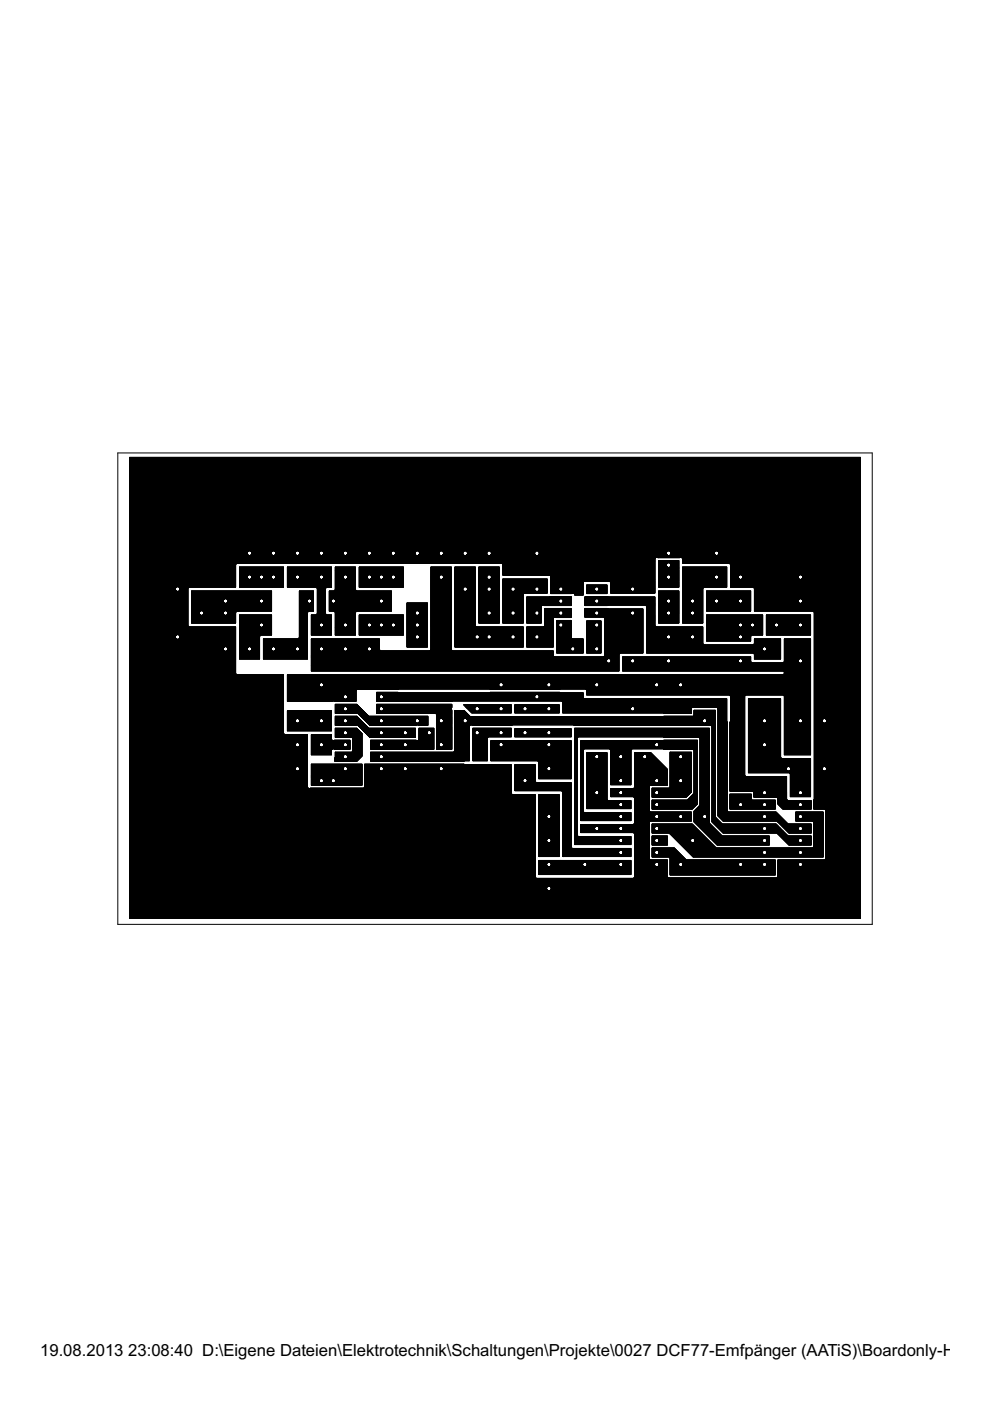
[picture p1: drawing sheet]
<svg xmlns="http://www.w3.org/2000/svg" width="210mm" height="297mm" viewBox="0 0 210 297" stroke-linecap="round" stroke-linejoin="round" font-family="sans-serif">
<defs><g id="words">
<g font-size="4">
<text x="8.5" y="287.5">19.08.2013</text>
<text x="27.2" y="287.5">23:08:40 D:\Eigene Dateien\Elektrotechnik\Schaltungen\Projekte\0027 DCF77-Emfpänger (AATiS)\Boardonly-Holes w</text>
</g>
</g></defs>
<g fill="none" stroke="#000" stroke-width=".21">
<path d="M25 96h159.9v100h-159.9zM27.5 97h154.9v97.7h-154.9zM27.5 99.9h154.9M27.5 99.8h154.9M27.5 99.7h154.9M27.5 99.6h154.9M27.5 99.5h154.9M27.5 99.4h154.9M27.5 99.3h154.9M27.5 99.2h154.9M27.5 99.1h154.9M27.5 99h154.9"/>
<path d="M27.5 98.9h154.9M27.5 98.8h154.9M27.5 98.7h154.9M27.5 98.6h154.9M27.5 98.5h154.9M27.5 98.4h154.9M27.5 98.3h154.9M27.5 98.2h154.9M27.5 98.1h154.9M27.5 98h154.9M27.5 97.9h154.9M27.5 97.8h154.9"/>
<path d="M27.5 97.7h154.9M27.5 97.6h154.9M27.5 97.5h154.9M27.5 97.4h154.9M27.5 97.3h154.9M27.5 97.2h154.9M27.5 97.1h154.9M27.5 97h154.9M27.5 118.8h111.3M27.5 119.3h111.3M27.5 117.8h154.9M27.5 120h22.5"/>
<path d="M27.5 119.9h22.5M27.5 119.8h22.5M27.5 119.7h22.5M27.5 119.4h111.3M27.5 119.2h111.3M27.5 119.1h111.3M27.5 119h111.3M27.5 118.9h111.3M27.5 118.7h111.3M27.5 118.6h111.3M27.5 118.5h111.3M27.5 118.4h111.3"/>
<path d="M27.5 118.1h154.9M27.5 118h154.9M27.5 117.9h154.9M27.5 117.7l25.2 .1M27.5 117.7h25.1M27.5 117.6h25.1M27.5 117.6h25M27.5 117.5h25M27.5 117.5h24.9M27.5 117.4h24.9M27.5 117.3h24.9M27.5 117.2h24.9"/>
<path d="M27.5 117.1h24.9M27.5 116.7h154.9M27.5 116.6h154.9M27.5 116.5h154.9M27.5 116.4h154.9M27.5 116.3h154.9M27.5 116.2h154.9M27.5 116.1h154.9M27.5 116h154.9M27.5 115.9h154.9M27.5 115.8h154.9M27.5 115.7h154.9"/>
<path d="M27.5 115.6h154.9M27.5 115.5h154.9M27.5 115.4h154.9M27.5 115.3h154.9M27.5 115.2h154.9M27.5 115.1h154.9M27.5 115h154.9M27.5 114.9h154.9M27.5 114.8h154.9M27.5 114.7h154.9M27.5 114.6h154.9M27.5 114.5h154.9"/>
<path d="M27.5 114.4h154.9M27.5 114.3h154.9M27.5 114.2h154.9M27.5 114.1h154.9M27.5 114h154.9M27.5 113.9h154.9M27.5 113.8h154.9M27.5 113.7h154.9M27.5 113.6h154.9M27.5 113.5h154.9M27.5 113.4h154.9M27.5 113.3h154.9"/>
<path d="M27.5 113.2h154.9M27.5 113.1h154.9M27.5 113h154.9M27.5 112.9h154.9M27.5 112.8h154.9M27.5 112.7h154.9M27.5 112.6h154.9M27.5 112.5h154.9M27.5 112.4h154.9M27.5 112.3h154.9M27.5 112.2h154.9M27.5 112.1h154.9"/>
<path d="M27.5 112h154.9M27.5 111.9h154.9M27.5 111.8h154.9M27.5 111.7h154.9M27.5 111.6h154.9M27.5 111.5h154.9M27.5 111.4h154.9M27.5 111.3h154.9M27.5 111.2h154.9M27.5 111.1h154.9M27.5 111h154.9M27.5 110.9h154.9"/>
<path d="M27.5 110.8h154.9M27.5 110.7h154.9M27.5 110.6h154.9M27.5 110.5h154.9M27.5 110.4h154.9M27.5 110.3h154.9M27.5 110.2h154.9M27.5 110.1h154.9M27.5 110h154.9M27.5 109.9h154.9M27.5 109.8h154.9M27.5 109.7h154.9"/>
<path d="M27.5 109.6h154.9M27.5 109.5h154.9M27.5 109.4h154.9M27.5 109.3h154.9M27.5 109.2h154.9M27.5 109.1h154.9M27.5 109h154.9M27.5 108.9h154.9M27.5 108.8h154.9M27.5 108.7h154.9M27.5 108.6h154.9M27.5 108.5h154.9"/>
<path d="M27.5 108.4h154.9M27.5 108.3h154.9M27.5 108.2h154.9M27.5 108.1h154.9M27.5 108h154.9M27.5 107.9h154.9M27.5 107.8h154.9M27.5 107.7h154.9M27.5 107.6h154.9M27.5 107.5h154.9M27.5 107.4h154.9M27.5 107.3h154.9"/>
<path d="M27.5 107.2h154.9M27.5 107.1h154.9M27.5 107h154.9M27.5 106.9h154.9M27.5 106.8h154.9M27.5 106.7h154.9M27.5 106.6h154.9M27.5 106.5h154.9M27.5 106.4h154.9M27.5 106.3h154.9M27.5 106.2h154.9M27.5 106.1h154.9"/>
<path d="M27.5 106h154.9M27.5 105.9h154.9M27.5 105.8h154.9M27.5 105.7h154.9M27.5 105.6h154.9M27.5 105.5h154.9M27.5 105.4h154.9M27.5 105.3h154.9M27.5 105.2h154.9M27.5 105.1h154.9M27.5 105h154.9M27.5 104.9h154.9"/>
<path d="M27.5 104.8h154.9M27.5 104.7h154.9M27.5 104.6h154.9M27.5 104.5h154.9M27.5 104.4h154.9M27.5 104.3h154.9M27.5 104.2h154.9M27.5 104.1h154.9M27.5 104h154.9M27.5 103.9h154.9M27.5 103.8h154.9M27.5 103.7h154.9"/>
<path d="M27.5 103.6h154.9M27.5 103.5h154.9M27.5 103.4h154.9M27.5 103.3h154.9M27.5 103.2h154.9M27.5 103.1h154.9M27.5 103h154.9M27.5 102.9h154.9M27.5 102.8h154.9M27.5 102.7h154.9M27.5 102.6h154.9M27.5 102.5h154.9"/>
<path d="M27.5 102.4h154.9M27.5 102.3h154.9M27.5 102.2h154.9M27.5 102.1h154.9M27.5 102h154.9M27.5 101.9h154.9M27.5 101.8h154.9M27.5 101.7h154.9M27.5 101.6h154.9M27.5 101.5h154.9M27.5 101.4h154.9M27.5 101.3h154.9"/>
<path d="M27.5 101.2h154.9M27.5 101.1h154.9M27.5 101h154.9M27.5 100.9h154.9M27.5 100.8h154.9M27.5 100.7h154.9M27.5 100.6h154.9M27.5 100.5h154.9M27.5 100.4h154.9M27.5 100.3h154.9M27.5 100.2h154.9M27.5 100.1h154.9"/>
<path d="M27.5 100h154.9M50 119.6l-22.5 .1M50 119.6h-22.5M50.1 119.5h-22.6M50.2 119.4l-.2 .3v4.8h-12M52.4 117.1v.4l.3 .3M52.4 117.1h-24.9M52.5 117l-25 .1M52.5 117h-25M52.6 116.9h-25.1M52.7 116.8h-25.2M52.7 116.8l-.3 .3"/>
<path d="M53.1 116.8l.3 .3M53.1 117.8h4.6M53.1 116.8h4.7M53.2 116.9h4.5M53.2 117.7h4.5M53.3 117.6h4.3M53.3 116.9h4.4M53.3 117h4.3M53.4 117.5h4.1M53.4 117h4.2M53.4 117.1v.4l-.3 .3M53.4 117.4h4.1"/>
<path d="M53.4 117.3h4.1M53.4 117.2h4.1M53.4 117.1h4.1M57.5 117.5l.3 .3M57.5 117.1v.4M57.5 117.1h-4.1M57.8 116.8l-.3 .3M58.2 116.8l.3 .3M58.2 117.8h4.6M58.2 116.8h4.6M58.3 116.9h4.5M58.3 117.7h4.5"/>
<path d="M58.3 117.6h4.4M58.3 116.9h4.4M58.4 117h4.3M58.4 117.6h4.3M58.4 117.5h4.2M58.4 117h4.2M58.5 117.1v.4M58.5 117.5l-.3 .3M58.5 117.5h4.1M58.5 117.4h4.1M58.5 117.3h4.1M58.5 117.2h4.1"/>
<path d="M58.5 117.1h4.1M62.6 117.1v.4l.3 .3M62.9 116.8l-.3 .3M63.3 116.8l.3 .3M63.3 117.8h4.6M63.3 116.8h4.6M63.4 116.9h4.5M63.4 117.7h4.4M63.4 117.6h4.4M63.4 116.9h4.4M63.5 117h4.3M63.5 117.6h4.2"/>
<path d="M63.5 117.5h4.2M63.5 117h4.2M63.6 117.1v.4l-.3 .3M63.6 117.5h4M63.6 117.4h4M63.6 117.3h4M63.6 117.2h4M63.6 117.1h4M67.6 117.1v.4l.3 .3M67.9 116.8l-.3 .3M68.3 116.8l.3 .3M68.4 116.8h4.6"/>
<path d="M68.4 117.8h4.6M68.4 116.9h4.5M68.5 117.7h4.4M68.5 116.9h4.4M68.5 117.6h4.4M68.5 117h4.3M68.6 117.6h4.2M68.6 117h4.2M68.6 117.5h4.2M68.6 117.1h4.1M68.6 117.1v.4l-.3 .3M68.6 117.5h4.1"/>
<path d="M68.6 117.4h4.1M68.6 117.3h4.1M68.6 117.2h4.1M72.7 117.1v.4l.3 .3M73 116.8l-.3 .3M73.4 116.8l.3 .3v.4l-.3 .3M73.4 116.8h4.7M73.5 117.8h4.6M73.5 116.9h4.5M73.5 117.7h4.5M73.6 116.9h4.4M73.6 117.6h4.4"/>
<path d="M73.6 117h4.3M73.6 117.6h4.3M73.7 117h4.2M73.7 117.5h4.2M73.7 117.1h4.1M73.7 117.5h4.1M73.7 117.4h4.1M73.7 117.3h4.1M73.7 117.2h4.1M77.8 117.1v.4l.3 .3M78.1 116.8l-.3 .3M78.5 116.8l.3 .3v.4l-.3 .3"/>
<path d="M78.5 116.8h4.6M78.5 117.8h4.6M78.6 116.9h4.5M78.6 117.7h4.5M78.6 116.9h4.4M78.7 117.6h4.3M78.7 117h4.3M78.7 117h4.2M78.8 117.5h4.1M78.8 117.1h4.1M78.8 117.4h4.1M78.8 117.3h4.1"/>
<path d="M78.8 117.2h4.1M82.9 117.1v.4M82.9 117.5l.3 .3M83.2 116.8l-.3 .3M83.6 116.8l.3 .3v.4l-.3 .3M83.6 116.8h4.6M83.6 117.8h4.6M83.7 116.9h4.5M83.7 117.7h4.4M83.7 116.9h4.4M83.7 117.6h4.4M83.8 117h4.3"/>
<path d="M83.8 117.6h4.2M83.8 117h4.2M83.8 117.5h4.2M83.9 117.1h4.1M83.9 117.5h4.1M83.9 117.4h4.1M83.9 117.3h4.1M83.9 117.2h4.1M88 117.1v.4M88 117.5l.2 .3M88.2 116.8l-.2 .3M88.7 116.8l.3 .3"/>
<path d="M88.7 116.8h4.6M88.7 117.8h4.6M88.7 116.9h4.6M88.8 117.7h4.4M88.8 116.9h4.4M88.8 117.6h4.4M88.8 117h4.4M88.9 117.6h4.2M88.9 117h4.2M88.9 117.5h4.2M88.9 117.1h4.1M89 117.1v.4"/>
<path d="M89 117.5l-.3 .3M89 117.5h4M89 117.4h4M89 117.3h4M89 117.2h4M89 117.1h4M93 117.1v.4l.3 .3M93.3 116.8l-.3 .3M93.7 116.8l.3 .3M93.8 116.8h4.6M93.8 117.8h4.6M93.8 116.9h4.5"/>
<path d="M93.9 117.7h4.4M93.9 116.9h4.4M93.9 117.6h4.4M93.9 117h4.3M94 117.6h4.2M94 117h4.2M94 117.5h4.1M94 117.1h4.1M94 117.1v.4l-.3 .3M94 117.4h4.1M94 117.3h4.1M94 117.2h4.1"/>
<path d="M98.1 117.1v.4l.3 .3M98.4 116.8l-.3 .3M98.8 116.8l.3 .3M98.8 116.8h4.7M98.9 117.8h4.5M98.9 116.9h4.5M98.9 117.7h4.5M99 116.9h4.4M99 117.6h4.3M99 117h4.3M99.1 117h4.2M99.1 117.5h4.1"/>
<path d="M99.1 117.1h4.1M99.1 117.1v.4l-.3 .3M99.1 117.4h4.1M99.1 117.3h4.1M99.1 117.2h4.1M103.2 117.1v.4l.3 .3M103.5 116.8l-.3 .3M103.9 116.8l.3 .3v.4l-.3 .3M103.9 116.8h9.7M103.9 117.8h9.7M104 116.9h9.6M104 117.7h9.5"/>
<path d="M104 116.9h9.5M104.1 117.6h9.4M104.1 117h9.4M104.1 117.6h9.3M104.1 117h9.3M104.2 117.5h9.2M104.2 117.1h9.2M104.2 117.5h9.1M104.2 117.4h9.1M104.2 117.3h9.1M104.2 117.2h9.1M104.2 117.1h9.1"/>
<path d="M106.4 119.4l.2 .3v2.3l32.2-.1M106.5 119.5h32.3M106.6 119.6h32.2M106.6 120h32.2M106.6 119.9h32.2M106.6 119.8h32.2M106.6 119.7h32.2M113.6 116.8l-.3 .3v.4l.3 .3M114.1 116.8l.2 .3M114.1 116.8h27.4M114.1 117.8h27.4M114.1 116.9h27.4"/>
<path d="M114.2 117.7h27.3M114.2 116.9h27.2M114.2 117.6h27.2M114.2 117h27.2M114.3 117.6h27.1M114.3 117h27M114.3 117.5h27M114.3 117.1v.4M114.3 117.5l-.2 .3M114.3 117.4h27M114.3 117.3h27M114.3 117.2h27"/>
<path d="M114.3 117.1h27M138.8 119.4h-111.3M138.9 118.3l-111.4 .1M138.9 118.3h-111.4M139 118.2l-111.5 .1M139 118.2h-111.5M139.1 118.2l-.3 .2v7.3h-9.3v-2.2M139.4 118.2h4.8M139.4 118.2h4.7M139.7 118.9h4.2v5.6h-4.2zM139.7 120h1.6M139.7 119.9h1.6"/>
<path d="M139.7 119.8h1.6M139.7 119.7h1.6M139.7 119.6h1.6M139.7 119.3h4.2M139.7 119.2h4.2M139.7 119.1h4.2M139.7 119h4.2M139.7 118.9h4.2M141.3 117.1v.4M141.3 119.6v.4l.3 .3M141.3 117.5l.3 .3M141.3 119.6h-1.6"/>
<path d="M141.4 119.5h-1.7M141.5 119.4h-1.8M141.6 116.8l-.3 .3M141.6 119.3l-.3 .3M142 119.3l.3 .3M142 116.8l.3 .3M142 117.8h9.7M142 116.8h9.7M142 119.4h1.9M142.1 116.9h9.6M142.1 119.4h1.8M142.1 117.7h9.5"/>
<path d="M142.1 117.6h9.5M142.1 116.9h9.5M142.2 119.5h1.7M142.2 117h9.4M142.2 117.6h9.3M142.2 117.5h9.3M142.2 117h9.3M142.3 119.6h1.6M142.3 117.1v.4l-.3 .3M142.3 119.6v.4l-.3 .3M142.3 120h1.6M142.3 119.9h1.6"/>
<path d="M142.3 119.8h1.6M142.3 119.7h1.6M142.3 117.5h9.1M142.3 117.4h9.1M142.3 117.3h9.1M142.3 117.2h9.1M142.3 117.1h9.1M143.9 119.3h-4.2M144.5 118.2l.2 .2v1h37.7M144.5 118.2h37.9M144.6 118.2h37.8M144.6 118.3h37.8"/>
<path d="M144.7 118.3h37.7M144.7 118.8h37.7M144.7 119.3h37.7M144.7 119.4h37.7M144.7 119.2h37.7M144.7 119.1h37.7M144.7 119h37.7M144.7 118.9h37.7M144.7 118.7h37.7M144.7 118.6h37.7M144.7 118.5h37.7M144.7 118.4h37.7"/>
<path d="M151.4 117.1v.4l.3 .3M151.7 116.8l-.3 .3M152.1 116.8l.3 .3M152.2 116.8h30.2M152.2 117.8h30.2M152.2 116.9h30.2M152.3 117.7h30.1M152.3 116.9h30.1M152.3 117.6h30.1M152.3 117h30.1M152.4 117.6h30M152.4 117h30"/>
<path d="M152.4 117.5h30M152.4 117.1h30M152.4 117.1v.4l-.3 .3M152.4 117.4h30M152.4 117.3h30M152.4 117.2h30M154.6 119.4l.3 .3v4.8h27.5M154.7 119.5h27.7M154.8 119.6h27.6M154.9 119.6h27.5M154.9 120h27.5M154.9 119.9h27.5"/>
<path d="M154.9 119.8h27.5M154.9 119.7h27.5M182.4 118.1l-154.9 .1M182.4 116.8h-154.9M27.5 120.2h22.5M27.5 121.8h22.5M27.5 122.9h22.5M27.5 130.4h12.3M27.5 132h12.3M27.5 133h22.5M27.5 132.1h12.3M27.5 125.4h12.3"/>
<path d="M27.5 129.5h12.3M27.5 122.7h22.5M27.5 125.7h12.3M27.5 132.9h22.5v9.9l.2 .3M27.5 129h12.3M27.5 130.9h12.3M27.5 130.8h12.3M27.5 135.5l22.5 .1M27.5 128.2h12.3M27.5 126.6h12.3M27.5 126.4h12.3M27.5 128.4h12.3"/>
<path d="M27.5 126.9h12.3M27.5 127.9h12.3M27.5 127.8h12.3M27.5 125.3h9.9M27.5 139.7h22.5M27.5 135.5h9.9M27.5 138.1h22.5M27.5 138.4h22.5M27.5 131.7h12.3M27.5 138h20.1M27.5 139.3h22.5M27.5 129.1h12.3"/>
<path d="M27.5 139.6h22.5M27.5 120.3h22.5M27.5 136.7h22.5M27.5 135.9h22.5M27.5 124h22.5M27.5 125.8h12.3M27.5 131.6h12.3M27.5 123.2h22.5M27.5 126.1h12.3M27.5 121.9h22.5M27.5 140h22.5M27.5 139.9h22.5"/>
<path d="M27.5 139.8h22.5M27.5 139.5h22.5M27.5 139.4h22.5M27.5 139.2h22.5M27.5 139.1h22.5M27.5 139h22.5M27.5 138.9h22.5M27.5 138.8h22.5M27.5 138.7h22.5M27.5 138.6h22.5M27.5 138.5h22.5M27.5 138.3h22.5"/>
<path d="M27.5 138.2h22.5M27.5 138h20M27.5 137.9h20M27.5 137.9h19.9M27.5 137.8h19.9M27.5 137.8h19.8M27.5 137.7h19.8M27.5 137.6h19.8M27.5 137.5h19.8M27.5 137.4h19.8M27.5 137h22.5M27.5 136.9h22.5"/>
<path d="M27.5 136.8h22.5M27.5 136.6h22.5M27.5 136.5h22.5M27.5 136.4h22.5M27.5 136.3h22.5M27.5 136.2h22.5M27.5 136.1h22.5M27.5 136h22.5M27.5 135.8h22.5M27.5 135.7h22.5M27.5 135.6h22.5M27.5 135.4h9.9"/>
<path d="M27.5 135.4h9.8M27.5 135.3h9.8M27.5 135.3h9.7M27.5 135.2h9.7M27.5 135.1h9.7M27.5 135h9.7M27.5 134.9h9.7M27.5 134.5h22.5M27.5 134.4h22.5M27.5 134.3h22.5M27.5 134.2h22.5M27.5 134.1h22.5"/>
<path d="M27.5 134h22.5M27.5 133.9h22.5M27.5 133.8h22.5M27.5 133.7h22.5M27.5 133.6h22.5M27.5 133.5h22.5M27.5 133.4h22.5M27.5 133.3h22.5M27.5 133.2h22.5M27.5 133.1h22.5M27.5 132.9h12.5M27.5 132.8h12.5"/>
<path d="M27.5 132.8h12.4M27.5 132.7h12.4M27.5 132.7h12.3M27.5 132.6h12.3M27.5 132.5h12.3M27.5 132.4h12.3M27.5 132.3h12.3M27.5 132.2h12.3M27.5 131.9h12.3M27.5 131.8h12.3M27.5 131.5h12.3M27.5 131.4h12.3"/>
<path d="M27.5 131.3h12.3M27.5 131.2h12.3M27.5 131.1h12.3M27.5 131h12.3M27.5 130.7h12.3M27.5 130.6h12.3M27.5 130.5h12.3M27.5 130.3h12.3M27.5 130.2h12.3M27.5 130.1h12.3M27.5 130h12.3M27.5 129.9h12.3"/>
<path d="M27.5 129.8h12.3M27.5 129.7h12.3M27.5 129.6h12.3M27.5 129.4h12.3M27.5 129.3h12.3M27.5 129.2h12.3M27.5 128.9h12.3M27.5 128.8h12.3M27.5 128.7h12.3M27.5 128.6h12.3M27.5 128.5h12.3M27.5 128.3h12.3"/>
<path d="M27.5 128.1h12.3M27.5 128h12.3M27.5 127.7h12.3M27.5 127.6h12.3M27.5 127.5h12.3M27.5 127.4h12.3M27.5 127.3h12.3M27.5 127.2h12.3M27.5 127.1h12.3M27.5 127h12.3M27.5 126.8h12.3M27.5 126.7h12.3"/>
<path d="M27.5 126.5h12.3M27.5 126.3h12.3M27.5 126.2h12.3M27.5 126h12.3M27.5 125.9h12.3M27.5 125.6h12.3M27.5 125.5h12.3M27.5 125.3l9.9 .1M27.5 125.2l9.8 .1M27.5 125.2h9.8M27.5 125.1l9.7 .1M27.5 125.1h9.7"/>
<path d="M27.5 125h9.7M27.5 124.9h9.7M27.5 124.8h9.7M27.5 124.7h9.7M27.5 124.3h22.5M27.5 124.2h22.5M27.5 124.1h22.5M27.5 123.9h22.5M27.5 123.8h22.5M27.5 123.7h22.5M27.5 123.6h22.5M27.5 123.5h22.5"/>
<path d="M27.5 123.4h22.5M27.5 123.3h22.5M27.5 123.1h22.5M27.5 123h22.5M27.5 122.8h22.5M27.5 122.6h22.5M27.5 122.5h22.5M27.5 122.4h22.5M27.5 122.3h22.5M27.5 122.2h22.5M27.5 122.1h22.5M27.5 122h22.5"/>
<path d="M27.5 121.7h22.5M27.5 121.6h22.5M27.5 121.5h22.5M27.5 121.4h22.5M27.5 121.3h22.5M27.5 121.2h22.5M27.5 121.1h22.5M27.5 121h22.5M27.5 120.9h22.5M27.5 120.8h22.5M27.5 120.7h22.5M27.5 120.6h22.5"/>
<path d="M27.5 120.5h22.5M27.5 120.4h22.5M27.5 120.1h22.5M37.2 134.8l-9.7 .1M37.2 124.7h-9.7M37.3 134.8h-9.8M37.3 124.6h-9.8M37.3 134.7h-9.8M37.3 124.5l-9.8 .1M37.4 124.5h-9.9M37.4 134.7h-9.9M37.4 134.6h-9.9"/>
<path d="M37.4 124.4l-9.9 .1M37.5 134.6l-.3 .3v.4l.3 .3M37.5 124.4l-.3 .3v.4l.3 .3M37.9 134.6l.3 .3M37.9 124.4l.3 .3M37.9 125.4h1.9M37.9 135.5h12.1M37.9 124.4h12.1M38 134.6h12M38 125.3h1.8M38 135.4h12M38 134.7h12"/>
<path d="M38 124.5h2M38.1 134.7h11.9M38.1 125.2h1.7M38.1 135.3h11.9M38.1 134.8h11.9M38.1 124.6h1.8M38.1 124.7h1.8M38.2 124.7v.4M38.2 134.9v.4M38.2 135.3l-.3 .3M38.2 125.1l-.3 .3M38.2 135.3h11.8"/>
<path d="M38.2 135.2h11.8M38.2 135.1h11.8M38.2 135h11.8M38.2 134.9h11.8M38.2 134.8h11.8M38.2 125.1h1.6M38.2 125h1.6M38.2 124.9h1.6M38.2 124.8h1.6M38.2 124.7h1.6M39.8 124.7v8M39.8 132.7l.2 .2"/>
<path d="M40 124.5l-.2 .2M40.6 130.4h1.9M40.6 132h9.4M40.6 125.4h17M40.6 130.4l9.4 .1M40.6 125.7h17M40.6 129h17M40.6 130.9h9.4M40.6 130.8h9.4M40.6 128.2h17M40.6 126.6h17M40.6 126.4h17"/>
<path d="M40.6 128.4h17M40.6 127.9h17M40.6 127.8l7 .1M40.6 131.7h9.4M40.6 129.1h17M40.6 125.8h17M40.6 131.6h9.4M40.6 126.1h17M40.6 131.9h9.4M40.6 131.8h9.4M40.6 131.5h9.4M40.6 131.4h9.4"/>
<path d="M40.6 131.3h9.4M40.6 131.2h9.4M40.6 131.1h9.4M40.6 131h9.4M40.6 130.7h9.4M40.6 130.6h9.4M40.6 130.5h9.4M40.6 130.3l1.8 .1M40.6 130.3h1.8M40.6 130.2l1.7 .1M40.6 130.2h1.7M40.6 130.1h1.6"/>
<path d="M40.6 130h1.6M40.6 129.9h1.6M40.6 129.8h1.6M40.6 129.4h17M40.6 129.3h17M40.6 129.2h17M40.6 128.9h17M40.6 128.8h17M40.6 128.7h17M40.6 128.6h17M40.6 128.5h17M40.6 128.3h17"/>
<path d="M40.6 128.1h17M40.6 128h17M40.6 127.9h7M40.6 127.8h6.9M40.6 127.7l6.9 .1M40.6 127.7h6.8M40.6 127.6l6.7 .1M40.6 127.6h6.7M40.6 127.5h6.7M40.6 127.4h6.7M40.6 127.3h6.7M40.6 126.9h17"/>
<path d="M40.6 126.8h17M40.6 126.7h17M40.6 126.5h17M40.6 126.3h17M40.6 126.2h17M40.6 126h17M40.6 125.9h17M40.6 125.6h17M40.6 125.5h17M40.6 125.3h17M42.2 129.8v.4M42.2 130.2l.3 .3"/>
<path d="M42.3 129.8h-1.7M42.3 129.7h-1.7M42.4 129.6l-1.8 .1M42.4 129.6h-1.8M42.5 129.5l-1.9 .1M42.5 129.5l-.3 .3M43 129.5l.2 .3M43 130.4h4.6M43 129.5h4.6M43.1 130.4h4.4M43.1 129.6h4.4M43.1 130.3h4.4"/>
<path d="M43.2 130.3h4.2M43.2 129.7h4.2M43.2 130.2h4.1M43.2 129.8v.4l-.2 .3M43.2 130.1h4.1M43.2 130h4.1M43.2 129.9h4.1M43.2 129.8h4.1M47.3 130.2l.3 .3M47.3 127.6l.3 .3M47.3 129.8v.4M47.3 137.4v.4l.3 .3"/>
<path d="M47.3 137.4h-19.8M47.3 129.8h-4.1M47.4 127.2h-6.8M47.4 137.3l-19.9 .1M47.4 127.1l-6.8 .1M47.5 137.3h-20M47.5 127.1h-6.9M47.5 137.2h-20M47.5 127l-6.9 .1M47.6 137.2h-20.1M47.6 127h-7M47.6 137.1h-20.1"/>
<path d="M47.6 137.1l-.3 .3M47.6 129.5l-.3 .3M47.6 126.9l-.3 .3v.4M48 137.1l.3 .3M48 126.9l.3 .3v.4l-.3 .3M48 129.5l.3 .3M48 127.9h7.2M48.1 138h1.9M48.1 137.1h1.9M48.1 130.4h1.9M48.1 127.9h7.1M48.1 127h7.1"/>
<path d="M48.1 129.5l9.5 .1v-4.3h-17v6.8h9.4v-2.3l.2-.2M48.1 137.2h1.9M48.2 129.6h2M48.2 127.8h6.9M48.2 127h6.9M48.2 137.9h1.8M48.2 137.2h1.8M48.2 130.3h1.8M48.2 127.1h6.9M48.2 137.3h1.8M48.2 129.6h1.9M48.3 129.7h1.8"/>
<path d="M48.3 127.7h6.7M48.3 127.1h6.7M48.3 137.8h1.7M48.3 137.3h1.7M48.3 130.2h1.7M48.3 127.2h6.7M48.3 129.8v.4l-.3 .3M48.3 137.4v.4l-.3 .3M48.3 137.7h1.7M48.3 137.6h1.7M48.3 137.5h1.7M48.3 137.4h1.7"/>
<path d="M48.3 130.1h1.7M48.3 130h1.7M48.3 129.9h1.7M48.3 127.6h6.6M48.3 127.5h6.6M48.3 127.4h6.6M48.3 127.3h6.6M50 124.4h-22.5M50 134.6h-22.5M50 137.1h-22.5M50 129.8h-1.7M50.8 120.2h9.3v4.3h-9.3z"/>
<path d="M50.8 122.9h9.3M50.8 134.6h6.8v-4.2h-6.8v9.3h4.2v-4.8l.3-.3M50.8 133h6.8M50.8 124.4h9.3M50.8 130.4h6.8M50.8 122.7l1.8 .1M50.8 132.9h4.4M50.8 130.9h6.8M50.8 130.8h6.8M50.8 134.6h6.8M50.8 135.5h4.2M50.8 138.1h4.2"/>
<path d="M50.8 138.4h4.2M50.8 131.7h6.8M50.8 138h1.9M50.8 139.3h4.2M50.8 139.6h4.2M50.8 120.3h9.3M50.8 136.7h4.2M50.8 135.9h4.2M50.8 124h9.3M50.8 131.6h6.8M50.8 123.2h9.3M50.8 139.7h4.2"/>
<path d="M50.8 139.5h4.2M50.8 139.4h4.2M50.8 139.2h4.2M50.8 139.1h4.2M50.8 139h4.2M50.8 138.9h4.2M50.8 138.8h4.2M50.8 138.7h4.2M50.8 138.6h4.2M50.8 138.5h4.2M50.8 138.3h4.2M50.8 138.2h4.2"/>
<path d="M50.8 138h1.8M50.8 137.9h1.8M50.8 137.9h1.7M50.8 137.8h1.7M50.8 137.8h1.6M50.8 137.7h1.6M50.8 137.6h1.6M50.8 137.5h1.6M50.8 137.4h1.6M50.8 137h4.2M50.8 136.9h4.2M50.8 136.8h4.2"/>
<path d="M50.8 136.6h4.2M50.8 136.5h4.2M50.8 136.4h4.2M50.8 136.3h4.2M50.8 136.2h4.2M50.8 136.1h4.2M50.8 136h4.2M50.8 135.8h4.2M50.8 135.7h4.2M50.8 135.6h4.2M50.8 135.4h4.2M50.8 135.3h4.2"/>
<path d="M50.8 135.2h4.2M50.8 135.1h4.2M50.8 135h4.2M50.8 134.9h4.2M50.8 134.5h6.8M50.8 134.4h6.8M50.8 134.3h6.8M50.8 134.2h6.8M50.8 134.1h6.8M50.8 134h6.8M50.8 133.9h6.8M50.8 133.8h6.8"/>
<path d="M50.8 133.7h6.8M50.8 133.6h6.8M50.8 133.5h6.8M50.8 133.4h6.8M50.8 133.3h6.8M50.8 133.2h6.8M50.8 133.1h6.8M50.8 132.9h4.3M50.8 132.8h4.3M50.8 132.8h4.2M50.8 132.7h4.2M50.8 132.7h4.1"/>
<path d="M50.8 132.6h4.1M50.8 132.5h4.1M50.8 132.4h4.1M50.8 132.3h4.1M50.8 132h6.8M50.8 131.9h6.8M50.8 131.8h6.8M50.8 131.5h6.8M50.8 131.4h6.8M50.8 131.3h6.8M50.8 131.2h6.8M50.8 131.1h6.8"/>
<path d="M50.8 131h6.8M50.8 130.7h6.8M50.8 130.6h6.8M50.8 130.5h6.8M50.8 124.3h9.3M50.8 124.2h9.3M50.8 124.1h9.3M50.8 123.9h9.3M50.8 123.8h9.3M50.8 123.7h9.3M50.8 123.6h9.3M50.8 123.5h9.3"/>
<path d="M50.8 123.4h9.3M50.8 123.3h9.3M50.8 123.1h9.3M50.8 123h9.3M50.8 122.8h1.9M50.8 122.7h1.8M50.8 122.6l1.7 .1M50.8 122.6h1.7M50.8 122.5h1.6M50.8 122.4h1.6M50.8 122.3h1.6M50.8 122.2h1.6"/>
<path d="M50.8 121.8h9.3M50.8 121.7h9.3M50.8 121.6h9.3M50.8 121.5h9.3M50.8 121.4h9.3M50.8 121.3h9.3M50.8 121.2h9.3M50.8 121.1h9.3M50.8 121h9.3M50.8 120.9h9.3M50.8 120.8h9.3M50.8 120.7h9.3"/>
<path d="M50.8 120.6h9.3M50.8 120.5h9.3M50.8 120.4h9.3M50.8 120.2h9.3M52.4 137.4v.4l.3 .3M52.4 122.2v.4l.3 .3M52.4 137.4h-1.6M52.5 122.1h-1.7M52.5 137.3l-1.7 .1M52.5 122l-1.7 .1M52.5 137.3h-1.7M52.6 122h-1.8"/>
<path d="M52.6 137.2h-1.8M52.6 121.9l-1.8 .1M52.7 121.9h-1.9M52.7 137.1h-1.9M52.7 137.1l-.3 .3M52.7 121.9l-.3 .3M53.1 137.1l.3 .3M53.1 121.9l.3 .3M53.1 122.8h2.1M53.1 138h1.9M53.1 137.1h1.9M53.2 121.9h2"/>
<path d="M53.2 122.8h2M53.2 137.2h1.8M53.2 138h1.8M53.2 122.7h1.9M53.3 137.9h1.7M53.3 137.2h1.7M53.3 122h1.8M53.3 137.3h1.7M53.3 122.7h1.8M53.3 122.6h1.7M53.4 137.8h1.6M53.4 137.3h1.6"/>
<path d="M53.4 122.1h1.6M53.4 122.2v.4l-.3 .3M53.4 137.4v.4l-.3 .3M53.4 137.7h1.6M53.4 137.6h1.6M53.4 137.5h1.6M53.4 137.4h1.6M53.4 122.5h1.5M53.4 122.4h1.5M53.4 122.3h1.5M53.4 122.2h1.5M54.9 122.2v.4l.3 .3"/>
<path d="M54.9 127.2v.4M54.9 132.3v.4M54.9 127.6l.3 .3M54.9 132.7l.3 .3M55 132.3h-4.2M55 137.1h-4.2M55 132.2l-4.2 .1M55.1 134.9h-4.3M55.1 132.2h-4.3M55.1 134.8l-4.3 .1M55.1 132.1l-4.3 .1M55.2 134.8h-4.4"/>
<path d="M55.2 132.1h-4.4M55.2 134.7h-4.4M55.2 121.9l-.3 .3M55.2 126.9l-.3 .3M55.2 132l-.3 .3M55.3 134.7h-4.5M55.6 121.9l.3 .3M55.6 126.9l.3 .3M55.6 132l.3 .3M55.7 127.9h1.9M55.7 122.8h2.1M55.7 132.9h1.9"/>
<path d="M55.7 127h1.9M55.7 121.9h2M55.7 132.1h1.9M55.7 122.8h2M55.8 121.9h1.9M55.8 132.9h1.8M55.8 132.1h1.8M55.8 127.8h1.8M55.8 127h1.8M55.8 122.7h1.9M55.8 132.8h1.8M55.8 127.1h1.8"/>
<path d="M55.8 122h1.8M55.8 132.2h1.8M55.8 122.7h1.8M55.9 135.5h9.3M55.9 138.1h9.3M55.9 138.4h9.3M55.9 138h1.8M55.9 139.3h9.3M55.9 139.6h9.3M55.9 136.7h9.3M55.9 135.9h9.3M55.9 139.7h9.3"/>
<path d="M55.9 139.5h9.3M55.9 139.4h9.3M55.9 139.2h9.3M55.9 139.1h9.3M55.9 139h9.3M55.9 138.9h9.3M55.9 138.8h9.3M55.9 138.7h9.3M55.9 138.6h9.3M55.9 138.5h9.3M55.9 138.3h9.3M55.9 138.2h9.3"/>
<path d="M55.9 137.9h1.7M55.9 137.8h1.6M55.9 137.7h1.6M55.9 137.6h1.6M55.9 137.5h1.6M55.9 137.4h1.6M55.9 137h9.3M55.9 136.9h9.3M55.9 136.8h9.3M55.9 136.6h9.3M55.9 136.5h9.3M55.9 136.4h9.3"/>
<path d="M55.9 136.3h9.3M55.9 136.2h9.3M55.9 136.1h9.3M55.9 136h9.3M55.9 135.8h9.3M55.9 135.7h9.3M55.9 135.6h9.3M55.9 132.8h1.7M55.9 122h1.7M55.9 132.2h1.7M55.9 127.7h1.7M55.9 127.1h1.7"/>
<path d="M55.9 122.6h1.7M55.9 132.7h1.7M55.9 127.2h1.7M55.9 122.1h1.6M55.9 122.2v.4l-.3 .3M55.9 127.2v.4M55.9 132.3v.4M55.9 127.6l-.3 .3M55.9 132.7l-.3 .3M55.9 132.6h1.7M55.9 132.5h1.7M55.9 132.4h1.7"/>
<path d="M55.9 132.3h1.7M55.9 127.6h1.7M55.9 127.5h1.7M55.9 127.4h1.7M55.9 127.3h1.7M55.9 122.5h1.6M55.9 122.4h1.6M55.9 122.3h1.6M55.9 122.2h1.6M57.5 122.2v.4l.3 .3M57.5 137.4v.4M57.5 137.8l.3 .3"/>
<path d="M57.5 137.3l-1.6 .1M57.6 132l-6.8 .1M57.6 129.5h-17M57.6 126.9l-17 .1M57.6 137.3h-1.7M57.6 137.2h-1.7M57.7 137.2h-1.8M57.7 137.1h-1.8M57.8 137.1l-.3 .3M57.8 121.9l-.3 .3M58.2 121.9l.3 .3M58.2 137.1l.3 .3"/>
<path d="M58.2 122.8h1.9M58.2 138h4.6M58.2 137.1h4.6M58.3 121.9h1.8M58.3 122.8h1.8M58.3 137.2h4.5M58.3 138h4.5M58.3 122.7h1.8M58.3 137.9h4.4M58.3 137.2h4.4M58.4 122h1.7M58.4 137.3h4.3"/>
<path d="M58.4 122.7h1.7M58.4 137.9h4.3M58.4 122.6h1.7M58.4 137.8h4.2M58.4 137.3h4.2M58.5 122.1h1.6M58.5 122.2v.4l-.3 .3M58.5 137.4v.4M58.5 137.8l-.3 .3M58.5 137.8h4.1M58.5 137.7h4.1M58.5 137.6h4.1"/>
<path d="M58.5 137.5h4.1M58.5 137.4h4.1M58.5 122.5h1.6M58.5 122.4h1.6M58.5 122.3h1.6M58.5 122.2h1.6M60.1 121.8l-9.3 .1M60.9 120.2h9.4v4.3h-9.4zM60.9 122.9h9.4M60.9 124.4h9.4M60.9 122.7l1.9 .1M60.9 120.3h9.4"/>
<path d="M60.9 124h9.4M60.9 123.2h9.4M60.9 124.3h9.4M60.9 124.2h9.4M60.9 124.1h9.4M60.9 123.9h9.4M60.9 123.8h9.4M60.9 123.7h9.4M60.9 123.6h9.4M60.9 123.5h9.4M60.9 123.4h9.4M60.9 123.3h9.4"/>
<path d="M60.9 123.1h9.4M60.9 123h9.4M60.9 122.8h1.9M60.9 122.7h1.8M60.9 122.6l1.8 .1M60.9 122.6h1.7M60.9 122.5h1.7M60.9 122.4h1.7M60.9 122.3h1.7M60.9 122.2h1.7M60.9 121.8h9.4M60.9 121.7h9.4"/>
<path d="M60.9 121.6h9.4M60.9 121.5h9.4M60.9 121.4h9.4M60.9 121.3h9.4M60.9 121.2h9.4M60.9 121.1h9.4M60.9 121h9.4M60.9 120.9h9.4M60.9 120.8h9.4M60.9 120.7h9.4M60.9 120.6h9.4M60.9 120.5h9.4"/>
<path d="M60.9 120.4h9.4M60.9 120.2h9.4M62.6 122.2v.4l.3 .3M62.6 137.4v.4l.3 .3M62.6 122.1h-1.7M62.7 122l-1.8 .1M62.7 122h-1.8M62.8 121.9l-1.9 .1M62.8 121.9h-1.9M62.9 137.1l-.3 .3M62.9 121.9l-.3 .3M63.2 135.4h2"/>
<path d="M63.3 137.1l.3 .3M63.3 121.9l.3 .3M63.3 135.4h1.9M63.3 122.8h4.6M63.3 138h1.9M63.3 137.1h1.9M63.3 121.9h4.6M63.4 122.8h4.5M63.4 137.2h1.8M63.4 135.3h1.8M63.4 121.9h4.4M63.4 138h1.8"/>
<path d="M63.4 122.7h4.4M63.4 137.9h1.8M63.4 122h4.4M63.5 137.3h1.7M63.5 135.2h1.7M63.5 122.7h4.3M63.5 130.4h1.7M63.5 134.6h1.7M63.5 132h1.7M63.5 133h1.7M63.5 132.1h1.7M63.5 125.4h3"/>
<path d="M63.5 129.5h3M63.5 125.7h3M63.5 132.9h1.7M63.5 129h3M63.5 130.9h1.7M63.5 130.8h1.7M63.5 128.2h3M63.5 126.6h3M63.5 126.4h3M63.5 128.4h3M63.5 127.9h3M63.5 127.8l1.8 .1"/>
<path d="M63.5 129.5h3v-4.2h-3v9.9l-.3 .3M63.5 131.7h1.7M63.5 129.1h3M63.5 125.8h3M63.5 131.6h1.7M63.5 126.1h3M63.5 137.9h1.7M63.5 135.1h1.7M63.5 135h1.7M63.5 134.9h1.7M63.5 134.8h1.7M63.5 134.7h1.7"/>
<path d="M63.5 134.5h1.7M63.5 134.4h1.7M63.5 134.3h1.7M63.5 134.2h1.7M63.5 134.1h1.7M63.5 134h1.7M63.5 133.9h1.7M63.5 133.8h1.7M63.5 133.7h1.7M63.5 133.6h1.7M63.5 133.5h1.7M63.5 133.4h1.7"/>
<path d="M63.5 133.3h1.7M63.5 133.2h1.7M63.5 133.1h1.7M63.5 132.8h1.7M63.5 132.7h1.7M63.5 132.6h1.7M63.5 132.5h1.7M63.5 132.4h1.7M63.5 132.3h1.7M63.5 132.2h1.7M63.5 131.9h1.7M63.5 131.8h1.7"/>
<path d="M63.5 131.5h1.7M63.5 131.4h1.7M63.5 131.3h1.7M63.5 131.2h1.7M63.5 131.1h1.7M63.5 131h1.7M63.5 130.7h1.7M63.5 130.6h1.7M63.5 130.5h1.7M63.5 130.3h1.7M63.5 130.2h1.7M63.5 130.1h1.7"/>
<path d="M63.5 130h1.7M63.5 129.9h1.7M63.5 129.4h3M63.5 129.3h3M63.5 129.2h3M63.5 128.9h3M63.5 128.8h3M63.5 128.7h3M63.5 128.6h3M63.5 128.5h3M63.5 128.3h3M63.5 128.1h3"/>
<path d="M63.5 128h3M63.5 127.9h1.9M63.5 127.8h1.8M63.5 127.7l1.7 .1M63.5 127.7h1.7M63.5 127.6l1.6 .1M63.5 127.6h1.6M63.5 127.5h1.6M63.5 127.4h1.6M63.5 127.3h1.6M63.5 126.9h3M63.5 126.8h3"/>
<path d="M63.5 126.7h3M63.5 126.5h3M63.5 126.3h3M63.5 126.2h3M63.5 126h3M63.5 125.9h3M63.5 125.6h3M63.5 125.5h3M63.5 125.3h3M63.5 122h4.2M63.5 122.6h4.2M63.5 137.8h1.7"/>
<path d="M63.5 122.1h4.2M63.6 122.2v.4l-.3 .3M63.6 137.4v.4l-.3 .3M63.6 137.8h1.6M63.6 137.7h1.6M63.6 137.6h1.6M63.6 137.5h1.6M63.6 137.4h1.6M63.6 122.5h4M63.6 122.4h4M63.6 122.3h4M63.6 122.2h4"/>
<path d="M65.1 127.2h-1.6M65.2 127.1l-1.7 .1M65.2 129.8v9.9h-9.3v-4.2h9.3M65.2 137.1h-9.3M65.2 129.8h-1.7M65.2 127.1h-1.7M65.3 129.8h-1.8M65.3 127l-1.8 .1M65.3 129.7h-1.8M65.3 127h-1.8M65.4 129.6l-1.9 .1M65.4 126.9l-.3 .3v.4l.3 .3"/>
<path d="M65.4 129.6h-1.9M65.4 129.6l-.2 .2M65.8 126.9l.3 .3M65.8 127.9h.7M65.9 127.9h.6M65.9 127h.6M65.9 127.8h.6M66 127.8h.5M66 127.1h.5M66 130.4h4.3v4.2h-4.3zM66 133h4.3M66 130.4h4.3"/>
<path d="M66 132.9h1.9M66 130.9h4.3M66 130.8h4.3M66 134.6h4.3M66 135.5h14.4M66 138.1h51.3M66 138.4h51.3M66 131.7h4.3M66 138h1.9M66 139.3h65.2M66 136.7h14.4M66 135.9h14.4"/>
<path d="M66 131.6h4.3M66 140h62.6M66 139.6h65.2M66 139.5h65.2M66 139.4h65.2M66 139.2l51.5 .1M66 139.2h51.4M66 139.1h51.4M66 139.1h51.3M66 139h51.3M66 138.9h51.3M66 138.8h51.3"/>
<path d="M66 138.7h51.3M66 138.6h51.3M66 138.5h51.3M66 138.3h51.3M66 138.2h51.3M66 138h1.8M66 137.9h1.8M66 137.9h1.7M66 137.8h1.7M66 137.8h1.6M66 137.7h1.6M66 137.6h1.6"/>
<path d="M66 137.5h1.6M66 137.4h1.6M66 137h14.4M66 136.9h14.4M66 136.8h14.4M66 136.6h14.4M66 136.5h14.4M66 136.4h14.4M66 136.3h14.4M66 136.2h14.4M66 136.1h14.4M66 136h14.4"/>
<path d="M66 135.8h14.4M66 135.7h14.4M66 135.6h14.4M66 134.5h4.3M66 134.4h4.3M66 134.3h4.3M66 134.2h4.3M66 134.1h4.3M66 134h4.3M66 133.9h4.3M66 133.8h4.3M66 133.7h4.3"/>
<path d="M66 133.6h4.3M66 133.5h4.3M66 133.4h4.3M66 133.3h4.3M66 133.2h4.3M66 133.1h4.3M66 132.9h1.8M66 132.8h1.8M66 132.8h1.7M66 132.7h1.7M66 132.7h1.6M66 132.6h1.6"/>
<path d="M66 132.5h1.6M66 132.4h1.6M66 132.3h1.6M66 132h4.3M66 131.9h4.3M66 131.8h4.3M66 131.5h4.3M66 131.4h4.3M66 131.3h4.3M66 131.2h4.3M66 131.1h4.3M66 131h4.3"/>
<path d="M66 130.7h4.3M66 130.6h4.3M66 130.5h4.3M66 127.7h.5M66.1 127.7h.4M66.1 127.2h.4M66.1 127.6l-.3 .3M66.1 127.2v.4M66.1 127.6h.4M66.1 127.5h.4M66.1 127.4h.4M66.1 127.3h.4"/>
<path d="M66.5 126.9l-3 .1M67 124.5l.3 .2M67.1 130.4h2.1M67.1 124.5h2.1M67.1 130.3h2.1M67.2 130.3h1.9M67.2 124.6h1.9M67.2 124.7h1.9M67.2 130.2h1.9M67.3 130.2h1.7M67.3 124.7h1.7M67.3 125.4h1.7"/>
<path d="M67.3 129.5h1.7M67.3 125.7h1.7M67.3 129h1.7M67.3 128.2h1.7M67.3 126.6h1.7M67.3 126.4h1.7M67.3 128.4h1.7M67.3 126.9h1.7M67.3 127.9h1.7M67.3 127.8h1.7M67.3 125.3h1.7M67.3 130.2l-.3 .2"/>
<path d="M67.3 124.7v5.5M67.3 129.1h1.7M67.3 125.8h1.7M67.3 126.1h1.7M67.3 130.1h1.7M67.3 130h1.7M67.3 129.9h1.7M67.3 129.8h1.7M67.3 129.7h1.7M67.3 129.6h1.7M67.3 129.4h1.7M67.3 129.3h1.7"/>
<path d="M67.3 129.2h1.7M67.3 128.9h1.7M67.3 128.8h1.7M67.3 128.7h1.7M67.3 128.6h1.7M67.3 128.5h1.7M67.3 128.3h1.7M67.3 128.1h1.7M67.3 128h1.7M67.3 127.7h1.7M67.3 127.6h1.7M67.3 127.5h1.7"/>
<path d="M67.3 127.4h1.7M67.3 127.3h1.7M67.3 127.2h1.7M67.3 127.1h1.7M67.3 127h1.7M67.3 126.8h1.7M67.3 126.7h1.7M67.3 126.5h1.7M67.3 126.3h1.7M67.3 126.2h1.7M67.3 126h1.7M67.3 125.9h1.7"/>
<path d="M67.3 125.6h1.7M67.3 125.5h1.7M67.3 125.2h1.7M67.3 125.1h1.7M67.3 125h1.7M67.3 124.9h1.7M67.3 124.8h1.7M67.6 122.2v.4l.3 .3M67.6 132.3v.4l.3 .3M67.6 137.4v.4l.3 .3M67.7 137.3l-1.7 .1M67.7 132.2l-1.7 .1"/>
<path d="M67.8 137.3h-1.8M67.8 132.2h-1.8M67.8 137.2h-1.8M67.8 132.1l-1.8 .1M67.9 132.1h-1.9M67.9 137.2h-1.9M67.9 137.1h-1.9M67.9 132l-.3 .3M67.9 137.1l-.3 .3M67.9 121.9l-.3 .3M68.3 137.1l.3 .3M68.3 121.9l.3 .3"/>
<path d="M68.3 132l.3 .3M68.4 122.8h1.9M68.4 138h4.6M68.4 137.1h4.6M68.4 132.9h1.9M68.4 121.9h1.9M68.4 132.1h1.9M68.4 137.2h4.5M68.5 121.9h1.8M68.5 138h4.4M68.5 132.9h1.8M68.5 132.1h1.8"/>
<path d="M68.5 122.7h1.8M68.5 137.9h4.4M68.5 137.2h4.4M68.5 132.8h1.8M68.5 122h1.8M68.5 137.3h4.3M68.5 132.2h1.8M68.6 137.9h4.2M68.6 132.8h1.7M68.6 122h1.7M68.6 132.2h1.7M68.6 122.6h1.7"/>
<path d="M68.6 137.8h4.2M68.6 137.3h4.2M68.6 132.7h1.7M68.6 122.1h1.7M68.6 122.2v.4l-.3 .3M68.6 132.3v.4M68.6 137.4v.4l-.3 .3M68.6 132.7l-.3 .3M68.6 137.8h4.1M68.6 137.7h4.1M68.6 137.6h4.1M68.6 137.5h4.1"/>
<path d="M68.6 137.4h4.1M68.6 132.6h1.7M68.6 132.5h1.7M68.6 132.4h1.7M68.6 132.3h1.7M68.6 122.5h1.7M68.6 122.4h1.7M68.6 122.3h1.7M68.6 122.2h1.7M69 124.7v5.5M69 130.2l.2 .2M69.2 124.5l-.2 .2"/>
<path d="M69.8 125.4h13.2M69.8 129.5h13.2M69.8 125.7h13.2M69.8 129h13.2M69.8 128.2h13.2M69.8 126.6h13.2M69.8 126.4h13.2M69.8 128.4h13.2M69.8 127.9h13.2M69.8 127.8l.6 .1M69.8 125.3h13.2v4.2l-13.2 .1zM69.8 129.1h13.2"/>
<path d="M69.8 125.8h13.2M69.8 126.1h13.2M69.8 129.4h13.2M69.8 129.3h13.2M69.8 129.2h13.2M69.8 128.9h13.2M69.8 128.8h13.2M69.8 128.7h13.2M69.8 128.6h13.2M69.8 128.5h13.2M69.8 128.3h13.2M69.8 128.1h13.2"/>
<path d="M69.8 128h13.2M69.8 127.9h.7M69.8 127.8h.6M69.8 127.7l.5 .1M69.8 127.7h.5M69.8 127.6l.4 .1M69.8 127.6h.4M69.8 127.5h.4M69.8 127.4h.4M69.8 127.3h.4M69.8 126.9h13.2M69.8 126.8h13.2"/>
<path d="M69.8 126.7h13.2M69.8 126.5h13.2M69.8 126.3h13.2M69.8 126.2h13.2M69.8 126h13.2M69.8 125.9h13.2M69.8 125.6h13.2M69.8 125.5h13.2M69.8 125.3h13.2M70.2 127.2h-.4M70.3 127.1l-.5 .1M70.3 121.8l-9.4 .1"/>
<path d="M70.3 132l-4.3 .1M70.3 127.1h-.5M70.4 127l-.6 .1M70.4 127h-.6M70.5 126.9l-.3 .3v.4l.3 .3M70.8 125.3l.3-.2v-4.9h4.3v4.9l.2 .2M70.8 129.6l.3 .2M70.9 129.6h4.7M70.9 126.9l.3 .3v.4M70.9 125.3h4.7M70.9 127.9h9.7M70.9 129.6h4.6"/>
<path d="M70.9 127h9.7M70.9 125.2h4.6M71 127.9h9.6M71 129.7h4.5M71 127h9.5M71 125.2h4.5M71 127.8h9.5M71 129.8h4.4M71 127.1h9.5M71 125.1h4.4M71.1 127.8h9.4M71.1 129.8h4.3"/>
<path d="M71.1 129.8v4.8h4.3v-4.8M71.1 124.5h4.3M71.1 122.9h4.3M71.1 130.4h4.3M71.1 133h4.3M71.1 124.4h4.3M71.1 122.7l1.8 .1M71.1 132.9h1.9M71.1 130.9h4.3M71.1 130.8h4.3M71.1 134.6h4.3M71.1 131.7h4.3"/>
<path d="M71.1 120.3h4.3M71.1 124h4.3M71.1 131.6h4.3M71.1 123.2h4.3M71.1 134.5h4.3M71.1 134.4h4.3M71.1 134.3h4.3M71.1 134.2h4.3M71.1 134.1h4.3M71.1 134h4.3M71.1 133.9h4.3M71.1 133.8h4.3"/>
<path d="M71.1 133.7h4.3M71.1 133.6h4.3M71.1 133.5h4.3M71.1 133.4h4.3M71.1 133.3h4.3M71.1 133.2h4.3M71.1 133.1h4.3M71.1 132.9h1.8M71.1 132.8h1.8M71.1 132.8h1.7M71.1 132.7h1.6M71.1 132.6h1.6"/>
<path d="M71.1 132.5h1.6M71.1 132.4h1.6M71.1 132.3h1.6M71.1 132h4.3M71.1 131.9h4.3M71.1 131.8h4.3M71.1 131.5h4.3M71.1 131.4h4.3M71.1 131.3h4.3M71.1 131.2h4.3M71.1 131.1h4.3M71.1 131h4.3"/>
<path d="M71.1 130.7h4.3M71.1 130.6h4.3M71.1 130.5h4.3M71.1 130.3h4.3M71.1 130.2h4.3M71.1 130.1h4.3M71.1 130h4.3M71.1 129.9h4.3M71.1 127.1h9.3M71.1 125h4.3M71.1 124.9h4.3M71.1 124.8h4.3"/>
<path d="M71.1 124.7h4.3M71.1 124.6h4.3M71.1 124.3h4.3M71.1 124.2h4.3M71.1 124.1h4.3M71.1 123.9h4.3M71.1 123.8h4.3M71.1 123.7h4.3M71.1 123.6h4.3M71.1 123.5h4.3M71.1 123.4h4.3M71.1 123.3h4.3"/>
<path d="M71.1 123.1h4.3M71.1 123h4.3M71.1 122.8h1.9M71.1 122.7h1.8M71.1 122.6l1.7 .1M71.1 122.6h1.7M71.1 122.5h1.6M71.1 122.4h1.6M71.1 122.3h1.6M71.1 122.2h1.6M71.1 121.8h4.3M71.1 121.7h4.3"/>
<path d="M71.1 121.6h4.3M71.1 121.5h4.3M71.1 121.4h4.3M71.1 121.3h4.3M71.1 121.2h4.3M71.1 121.1h4.3M71.1 121h4.3M71.1 120.9h4.3M71.1 120.8h4.3M71.1 120.7h4.3M71.1 120.6h4.3M71.1 120.5h4.3"/>
<path d="M71.1 120.4h4.3M71.1 120.2h4.3M71.1 127.7h9.3M71.1 127.2h9.3M71.2 127.7h9.2M71.2 127.6l-.3 .3M71.2 127.6h9.1M71.2 127.5h9.1M71.2 127.4h9.1M71.2 127.3h9.1M72.7 122.2v.4l.3 .3M72.7 132.3v.4"/>
<path d="M72.7 137.4v.4l.3 .3M72.7 132.7l.3 .3M72.7 122.1h-1.6M72.8 132.2l-1.7 .1M72.8 122l-1.7 .1M72.8 132.2h-1.7M72.9 122h-1.8M72.9 132.1l-1.8 .1M72.9 121.9l-1.8 .1M72.9 132.1h-1.8M73 121.9h-1.9M73 137.1l-.3 .3"/>
<path d="M73 121.9l-.3 .3M73 132l-.3 .3M73.4 132l.3 .3v.4l-.3 .3M73.4 121.9l.3 .3M73.4 137.1l.3 .3M73.4 122.8h2M73.5 138h4.6M73.5 137.1h4.6M73.5 121.9h1.9M73.5 132.1h1.9M73.5 132.9h1.9M73.5 122.8h1.9"/>
<path d="M73.5 137.2h4.5M73.5 138h4.5M73.6 122.7h1.8M73.6 137.9h4.4M73.6 137.2h4.4M73.6 122h1.8M73.6 132.8h1.8M73.6 132.2h1.8M73.6 137.3h4.3M73.6 137.9h4.3M73.7 122.6h1.7M73.7 137.8h4.2"/>
<path d="M73.7 137.3h4.2M73.7 122.1h1.7M73.7 132.7h1.7M73.7 132.3h1.7M73.7 122.2v.4l-.3 .3M73.7 137.4v.4l-.3 .3M73.7 137.8h4.1M73.7 137.7h4.1M73.7 137.6h4.1M73.7 137.5h4.1M73.7 137.4h4.1M73.7 132.6h1.7"/>
<path d="M73.7 132.5h1.7M73.7 132.4h1.7M73.7 122.5h1.7M73.7 122.4h1.7M73.7 122.3h1.7M73.7 122.2h1.7M75.4 121.8l-4.3 .1M75.4 132l-4.3 .1M75.6 129.6l-.2 .2M76.2 120.2h9.3v4.3h-9.3zM76.2 130.4h9.3v4.2h-9.3zM76.2 122.9h9.3"/>
<path d="M76.2 133h9.3M76.2 124.4h9.3M76.2 130.4h9.3M76.2 122.7l1.8 .1M76.2 132.9h1.8M76.2 130.9h9.3M76.2 130.8h9.3M76.2 134.6h9.3M76.2 131.7h9.3M76.2 120.3h9.3M76.2 124h9.3M76.2 131.6h9.3"/>
<path d="M76.2 123.2h9.3M76.2 134.5h9.3M76.2 134.4h9.3M76.2 134.3h9.3M76.2 134.2h9.3M76.2 134.1h9.3M76.2 134h9.3M76.2 133.9h9.3M76.2 133.8h9.3M76.2 133.7h9.3M76.2 133.6h9.3M76.2 133.5h9.3"/>
<path d="M76.2 133.4h9.3M76.2 133.3h9.3M76.2 133.2h9.3M76.2 133.1h9.3M76.2 132.8h1.7M76.2 132.7h1.6M76.2 132.6h1.6M76.2 132.5h1.6M76.2 132.4h1.6M76.2 132.3h1.6M76.2 132h9.3M76.2 131.9h9.3"/>
<path d="M76.2 131.8h9.3M76.2 131.5h9.3M76.2 131.4h9.3M76.2 131.3h9.3M76.2 131.2h9.3M76.2 131.1h9.3M76.2 131h9.3M76.2 130.7h9.3M76.2 130.6h9.3M76.2 130.5h9.3M76.2 124.3h9.3M76.2 124.2h9.3"/>
<path d="M76.2 124.1h9.3M76.2 123.9h9.3M76.2 123.8h9.3M76.2 123.7h9.3M76.2 123.6h9.3M76.2 123.5h9.3M76.2 123.4h9.3M76.2 123.3h9.3M76.2 123.1h9.3M76.2 123h9.3M76.2 122.8h1.9M76.2 122.7h1.8"/>
<path d="M76.2 122.6l1.7 .1M76.2 122.6h1.7M76.2 122.5h1.6M76.2 122.4h1.6M76.2 122.3h1.6M76.2 122.2h1.6M76.2 121.8h9.3M76.2 121.7h9.3M76.2 121.6h9.3M76.2 121.5h9.3M76.2 121.4h9.3M76.2 121.3h9.3"/>
<path d="M76.2 121.2h9.3M76.2 121.1h9.3M76.2 121h9.3M76.2 120.9h9.3M76.2 120.8h9.3M76.2 120.7h9.3M76.2 120.6h9.3M76.2 120.5h9.3M76.2 120.4h9.3M76.2 120.2h9.3M77.8 122.2v.4l.3 .3M77.8 132.3v.4"/>
<path d="M77.8 137.4v.4l.3 .3M77.8 132.7l.3 .3M77.8 122.1h-1.6M77.9 132.2l-1.7 .1M77.9 122l-1.7 .1M77.9 132.2h-1.7M77.9 122h-1.7M78 132.1l-1.8 .1M78 121.9l-1.8 .1M78 132.1h-1.8M78 121.9h-1.8M78.1 121.9l-.3 .3"/>
<path d="M78.1 132l-.3 .3M78.1 137.1l-.3 .3M78.5 137.1l.3 .3v.4l-.3 .3M78.5 132l.3 .3v.4l-.3 .3M78.5 121.9l.3 .3M78.5 137.1h1.9M78.5 122.8h2.1M78.5 138h38.8v1M78.5 121.9h2.1M78.6 132.1h2M78.6 132.9h2M78.6 137.2h1.8"/>
<path d="M78.6 122.8h2M78.6 121.9h1.9M78.6 138h2.1M78.6 132.9h1.9M78.6 132.1h1.9M78.6 122.7h1.9M78.7 137.9h1.9M78.7 122h1.8M78.7 137.3h1.7M78.7 132.8h1.8M78.7 132.2h1.8M78.7 122.7h1.8"/>
<path d="M78.7 122h1.7M78.7 132.8h1.7M78.7 132.2h1.7M78.7 122.6h1.7M78.8 137.8h1.7M78.8 122.1h1.6M78.8 137.4h1.6M78.8 132.7h1.6M78.8 132.3h1.5M78.8 122.2v.4l-.3 .3M78.8 137.7h1.6M78.8 137.6h1.6"/>
<path d="M78.8 137.5h1.6M78.8 132.7h1.5M78.8 132.6h1.5M78.8 132.5h1.5M78.8 132.4h1.5M78.8 122.5h1.5M78.8 122.4h1.5M78.8 122.3h1.5M78.8 122.2h1.5M80.3 122.2v.4l.3 .3M80.3 127.2v.4M80.3 132.3v.4"/>
<path d="M80.3 132.7l.3 .3M80.3 127.6l.3 .3M80.4 137.1h-14.4M80.6 121.9l-.3 .3M80.6 132l-.3 .3M80.6 126.9l-.3 .3M80.7 138l-.3-.2v-2.3h-14.4v6.8h65.2v-3.6l.3-.2M81 126.9l.3 .3v.4l-.3 .3M81 132l.3 .3v.4l-.3 .3M81 121.9l.3 .3M81.1 127.9h1.9M81.1 122.8h2.1"/>
<path d="M81.1 127h1.9M81.1 121.9h2M81.1 132.1h2M81.1 132.9h2M81.1 122.8h2M81.2 132.9h1.9M81.2 132.1h1.9M81.2 127h1.8M81.2 127.8h1.8M81.2 122.7h1.9M81.2 127.1h1.8M81.2 122h1.8"/>
<path d="M81.2 132.8h1.8M81.2 132.2h1.8M81.2 122.7h1.8M81.3 132.8h1.7M81.3 132.2h1.7M81.3 127.1h1.7M81.3 127.7h1.7M81.3 122.6h1.7M81.3 127.2h1.7M81.3 122.1h1.6M81.3 132.7h1.6M81.3 132.3h1.6"/>
<path d="M81.3 122.2v.4l-.3 .3M81.3 132.6h1.6M81.3 132.5h1.6M81.3 132.4h1.6M81.3 127.6h1.7M81.3 127.5h1.7M81.3 127.4h1.7M81.3 127.3h1.7M81.3 122.5h1.6M81.3 122.4h1.6M81.3 122.3h1.6M81.3 122.2h1.6"/>
<path d="M82.9 122.2v.4l.3 .3M82.9 132.3v.4M82.9 132.7l.3 .3M83 126.9l-13.2 .1M83.2 121.9l-.3 .3M83.2 132l-.3 .3M83.6 132l.3 .3v.4l-.3 .3M83.6 121.9l.3 .3M83.6 122.8h1.9M83.6 121.9h1.9M83.7 132.1h1.8M83.7 132.9h1.8"/>
<path d="M83.7 122.8h1.8M83.7 121.9h1.8M83.7 122.7h1.8M83.7 122h1.8M83.8 132.8h1.7M83.8 132.2h1.7M83.8 122.7h1.7M83.8 122h1.7M83.8 122.6h1.7M83.8 122.1h1.7M83.9 132.7h1.6M83.9 132.3h1.6"/>
<path d="M83.9 122.2v.4l-.3 .3M83.9 132.6h1.6M83.9 132.5h1.6M83.9 132.4h1.6M83.9 122.5h1.6M83.9 122.4h1.6M83.9 122.3h1.6M83.9 122.2h1.6M85.5 121.8l-9.3 .1M85.5 132l-9.3 .1M86.3 130.4h1.9M86.3 133h4.3"/>
<path d="M86.3 130.4l4.3 .1M86.3 132.9h1.9M86.3 129h4.3M86.3 130.9h4.3M86.3 130.8h4.3M86.3 127.8h4.3v9.4h-4.3zM86.3 135.5l4.3 .1M86.3 128.2h4.3M86.3 128.4h4.3M86.3 127.9h4.3M86.3 135.5h1.9M86.3 137.1h4.3"/>
<path d="M86.3 131.7h4.3M86.3 129.1h4.3M86.3 136.7h4.3M86.3 135.9h4.3M86.3 131.6h4.3M86.3 137h4.3M86.3 136.9h4.3M86.3 136.8h4.3M86.3 136.6h4.3M86.3 136.5h4.3M86.3 136.4h4.3M86.3 136.3h4.3"/>
<path d="M86.3 136.2h4.3M86.3 136.1h4.3M86.3 136h4.3M86.3 135.8h4.3M86.3 135.7h4.3M86.3 135.6h4.3M86.3 135.4h1.8M86.3 135.3h1.7M86.3 135.2h1.7M86.3 135.1h1.7M86.3 135h1.7M86.3 134.9h1.7"/>
<path d="M86.3 134.8h1.7M86.3 134.5h4.3M86.3 134.4h4.3M86.3 134.3h4.3M86.3 134.2h4.3M86.3 134.1h4.3M86.3 134h4.3M86.3 133.9h4.3M86.3 133.8h4.3M86.3 133.7h4.3M86.3 133.6h4.3M86.3 133.5h4.3"/>
<path d="M86.3 133.4h4.3M86.3 133.3h4.3M86.3 133.2h4.3M86.3 133.1h4.3M86.3 132.9h1.8M86.3 132.8h1.8M86.3 132.8h1.7M86.3 132.7h1.7M86.3 132.6h1.7M86.3 132.5h1.7M86.3 132.4h1.7M86.3 132.3h1.7"/>
<path d="M86.3 132h4.3M86.3 131.9h4.3M86.3 131.8h4.3M86.3 131.5h4.3M86.3 131.4h4.3M86.3 131.3h4.3M86.3 131.2h4.3M86.3 131.1h4.3M86.3 131h4.3M86.3 130.7h4.3M86.3 130.6h4.3M86.3 130.5h4.3"/>
<path d="M86.3 130.3l1.8 .1M86.3 130.3h1.8M86.3 130.2l1.7 .1M86.3 130.2h1.7M86.3 130.1h1.7M86.3 130h1.7M86.3 129.9h1.7M86.3 129.8h1.7M86.3 129.4h4.3M86.3 129.3h4.3M86.3 129.2h4.3M86.3 128.9h4.3"/>
<path d="M86.3 128.8h4.3M86.3 128.7h4.3M86.3 128.6h4.3M86.3 128.5h4.3M86.3 128.3h4.3M86.3 128.1h4.3M86.3 128h4.3M88 129.8v.4M88 132.3v.4M88 134.9v.4M88 130.2l.2 .3M88 132.7l.2 .3"/>
<path d="M88 135.3l.2 .3M88 134.8h-1.7M88 132.2l-1.7 .1M88 129.7h-1.7M88.1 134.7h-1.8M88.1 132.2h-1.8M88.1 129.6l-1.8 .1M88.1 132.1l-1.8 .1M88.1 129.6h-1.8M88.2 134.6h-1.9M88.2 132.1h-1.9M88.2 129.5l-1.9 .1"/>
<path d="M88.2 129.5l-.2 .3M88.2 132l-.2 .3M88.2 134.6l-.2 .3M88.7 129.5l.3 .3M88.7 132l.3 .3M88.7 134.6l.3 .3M88.7 135.5h1.9M88.7 130.4h1.9M88.7 134.6h1.9M88.7 132.1h1.9M88.7 132.9h1.9M88.7 129.5h1.9"/>
<path d="M88.8 135.4h1.8M88.8 134.7h1.8M88.8 132.9h1.8M88.8 132.1h1.8M88.8 130.4h1.8M88.8 129.6h1.8M88.8 132.8h1.8M88.8 132.2h1.8M88.8 130.3h1.8M88.9 135.3h1.7M88.9 134.8h1.7M88.9 132.8h1.7"/>
<path d="M88.9 132.2h1.7M88.9 130.3h1.7M88.9 129.7h1.7M88.9 132.7h1.7M88.9 132.3h1.7M88.9 130.2h1.7M88.9 129.8h1.7M89 132.7l-.3 .3M89 129.8v.4M89 132.3v.4M89 134.9v.4M89 135.3l-.3 .3"/>
<path d="M89 130.2l-.3 .3M89 135.2h1.6M89 135.1h1.6M89 135h1.6M89 134.9h1.6M89 132.7h1.6M89 132.6h1.6M89 132.5h1.6M89 132.4h1.6M89 132.3h1.6M89 130.1h1.6M89 130h1.6"/>
<path d="M89 129.9h1.6M89 129.8h1.6M90.6 132l-4.3 .1M90.6 129.5h-4.3M90.6 134.6h-4.3M91.2 138h4.7M91.2 137.9h4.7M91.3 137.9h4.5M91.3 137.8h4.5M91.4 137.8v-17.6h4.3v17.6M91.4 124.5h4.3M91.4 122.9h4.3"/>
<path d="M91.4 130.4h4.3M91.4 134.6h4.3M91.4 132h4.3M91.4 133h4.3M91.4 132.1h4.3M91.4 124.4h4.3M91.4 125.4h4.3M91.4 129.5h4.3M91.4 122.7l1.8 .1M91.4 125.7h4.3M91.4 132.9h4.3M91.4 129h4.3"/>
<path d="M91.4 130.9h4.3M91.4 130.8h4.3M91.4 137.2h4.3M91.4 135.5h4.3M91.4 128.2h4.3M91.4 126.6h4.3M91.4 126.4h4.3M91.4 128.4h4.3M91.4 126.9h4.3M91.4 127.9h4.3M91.4 127.8h4.3M91.4 125.3h4.3"/>
<path d="M91.4 137.1h4.3M91.4 131.7h4.3M91.4 137.8l-.2 .2M91.4 129.1h4.3M91.4 120.3h4.3M91.4 136.7h4.3M91.4 135.9h4.3M91.4 124h4.3M91.4 125.8h4.3M91.4 131.6h4.3M91.4 123.2h4.3M91.4 126.1h4.3"/>
<path d="M91.4 137.8h4.3M91.4 137.7h4.3M91.4 137.6h4.3M91.4 137.5h4.3M91.4 137.4h4.3M91.4 137.3h4.3M91.4 137h4.3M91.4 136.9h4.3M91.4 136.8h4.3M91.4 136.6h4.3M91.4 136.5h4.3M91.4 136.4h4.3"/>
<path d="M91.4 136.3h4.3M91.4 136.2h4.3M91.4 136.1h4.3M91.4 136h4.3M91.4 135.8h4.3M91.4 135.7h4.3M91.4 135.6h4.3M91.4 135.4h4.3M91.4 135.3h4.3M91.4 135.2h4.3M91.4 135.1h4.3M91.4 135h4.3"/>
<path d="M91.4 134.9h4.3M91.4 134.8h4.3M91.4 134.7h4.3M91.4 134.5h4.3M91.4 134.4h4.3M91.4 134.3h4.3M91.4 134.2h4.3M91.4 134.1h4.3M91.4 134h4.3M91.4 133.9h4.3M91.4 133.8h4.3M91.4 133.7h4.3"/>
<path d="M91.4 133.6h4.3M91.4 133.5h4.3M91.4 133.4h4.3M91.4 133.3h4.3M91.4 133.2h4.3M91.4 133.1h4.3M91.4 132.8h4.3M91.4 132.7h4.3M91.4 132.6h4.3M91.4 132.5h4.3M91.4 132.4h4.3M91.4 132.3h4.3"/>
<path d="M91.4 132.2h4.3M91.4 131.9h4.3M91.4 131.8h4.3M91.4 131.5h4.3M91.4 131.4h4.3M91.4 131.3h4.3M91.4 131.2h4.3M91.4 131.1h4.3M91.4 131h4.3M91.4 130.7h4.3M91.4 130.6h4.3M91.4 130.5h4.3"/>
<path d="M91.4 130.3h4.3M91.4 130.2h4.3M91.4 130.1h4.3M91.4 130h4.3M91.4 129.9h4.3M91.4 129.8h4.3M91.4 129.7h4.3M91.4 129.6h4.3M91.4 129.4h4.3M91.4 129.3h4.3M91.4 129.2h4.3M91.4 128.9h4.3"/>
<path d="M91.4 128.8h4.3M91.4 128.7h4.3M91.4 128.6h4.3M91.4 128.5h4.3M91.4 128.3h4.3M91.4 128.1h4.3M91.4 128h4.3M91.4 127.7h4.3M91.4 127.6h4.3M91.4 127.5h4.3M91.4 127.4h4.3M91.4 127.3h4.3"/>
<path d="M91.4 127.2h4.3M91.4 127.1h4.3M91.4 127h4.3M91.4 126.8h4.3M91.4 126.7h4.3M91.4 126.5h4.3M91.4 126.3h4.3M91.4 126.2h4.3M91.4 126h4.3M91.4 125.9h4.3M91.4 125.6h4.3M91.4 125.5h4.3"/>
<path d="M91.4 125.2h4.3M91.4 125.1h4.3M91.4 125h4.3M91.4 124.9h4.3M91.4 124.8h4.3M91.4 124.7h4.3M91.4 124.6h4.3M91.4 124.3h4.3M91.4 124.2h4.3M91.4 124.1h4.3M91.4 123.9h4.3M91.4 123.8h4.3"/>
<path d="M91.4 123.7h4.3M91.4 123.6h4.3M91.4 123.5h4.3M91.4 123.4h4.3M91.4 123.3h4.3M91.4 123.1h4.3M91.4 123h4.3M91.4 122.8h1.9M91.4 122.7h1.8M91.4 122.6l1.7 .1M91.4 122.6h1.7M91.4 122.5h1.6"/>
<path d="M91.4 122.4h1.6M91.4 122.3h1.6M91.4 122.2h1.6M91.4 121.8h4.3M91.4 121.7h4.3M91.4 121.6h4.3M91.4 121.5h4.3M91.4 121.4h4.3M91.4 121.3h4.3M91.4 121.2h4.3M91.4 121.1h4.3M91.4 121h4.3"/>
<path d="M91.4 120.9h4.3M91.4 120.8h4.3M91.4 120.7h4.3M91.4 120.6h4.3M91.4 120.5h4.3M91.4 120.4h4.3M91.4 120.2h4.3M93 122.2v.4l.3 .3M93.1 122.1h-1.7M93.1 122l-1.7 .1M93.2 122h-1.8M93.2 121.9l-1.8 .1"/>
<path d="M93.3 121.9h-1.9M93.3 121.9l-.3 .3M93.7 121.9l.3 .3M93.8 122.8h1.9M93.8 121.9h1.9M93.9 122.7h1.8M93.9 122h1.8M94 122.6h1.7M94 122.1h1.7M94 122.2v.4l-.3 .3M94 122.5h1.7M94 122.4h1.7"/>
<path d="M94 122.3h1.7M94 122.2h1.7M95.7 121.8l-4.3 .1M95.7 137.8l.2 .2M96.5 121.8h4.3M96.5 122.9h4.3M96.5 130.4h4.3M96.5 132h4.3M96.5 133h14.4M96.5 132.1h4.3M96.5 125.4h4.3M96.5 129.5h4.3"/>
<path d="M96.5 122.7h4.3M96.5 125.7h4.3M96.5 129h4.3M96.5 130.9h4.3M96.5 130.8h4.3M96.5 135.5l14.4 .1M96.5 128.2h4.3M96.5 126.6h4.3M96.5 126.4h4.3M96.5 128.4h4.3M96.5 126.9h4.3M96.5 127.9h4.3"/>
<path d="M96.5 127.8h4.3M96.5 125.3h1.8M96.5 135.5h4.4M96.5 137.1h14.4M96.5 131.7h4.3M96.5 129.1h4.3M96.5 120.3h4.3M96.5 136.7h14.4M96.5 135.9h14.4M96.5 124h4.3M96.5 125.8h4.3M96.5 131.6h4.3"/>
<path d="M96.5 123.2h4.3M96.5 126.1h4.3M96.5 121.9h4.3M96.5 137h14.4M96.5 136.9h14.4M96.5 136.8h14.4M96.5 136.6h14.4M96.5 136.5h14.4M96.5 136.4h14.4M96.5 136.3h14.4M96.5 136.2h14.4M96.5 136.1h14.4"/>
<path d="M96.5 136h14.4M96.5 135.8h14.4M96.5 135.7h14.4M96.5 135.6h14.4M96.5 135.4h4.3M96.5 135.3h4.2M96.5 135.2h4.1M96.5 135.1h4.1M96.5 135h4.1M96.5 134.9h4.1M96.5 134.5h14.4M96.5 134.4h14.4"/>
<path d="M96.5 134.3h14.4M96.5 134.2h14.4M96.5 134.1h14.4M96.5 134h14.4M96.5 133.9h14.4M96.5 133.8h14.4M96.5 133.7h14.4M96.5 133.6h14.4M96.5 133.5h14.4M96.5 133.4h14.4M96.5 133.3h14.4M96.5 133.2h14.4"/>
<path d="M96.5 133.1h14.4M96.5 132.9h4.5M96.5 132.8h4.4M96.5 132.7h4.3M96.5 132.6h4.3M96.5 132.5h4.3M96.5 132.4h4.3M96.5 132.3h4.3M96.5 132.2h4.3M96.5 131.9h4.3M96.5 131.8h4.3M96.5 131.5h4.3"/>
<path d="M96.5 131.4h4.3M96.5 131.3h4.3M96.5 131.2h4.3M96.5 131.1h4.3M96.5 131h4.3M96.5 130.7h4.3M96.5 130.6h4.3M96.5 130.5h4.3M96.5 130.3h4.3M96.5 130.2h4.3M96.5 130.1h4.3M96.5 130h4.3"/>
<path d="M96.5 129.9h4.3M96.5 129.8h4.3M96.5 129.7h4.3M96.5 129.6h4.3M96.5 129.4h4.3M96.5 129.3h4.3M96.5 129.2h4.3M96.5 128.9h4.3M96.5 128.8h4.3M96.5 128.7h4.3M96.5 128.6h4.3M96.5 128.5h4.3"/>
<path d="M96.5 128.3h4.3M96.5 128.1h4.3M96.5 128h4.3M96.5 127.7h4.3M96.5 127.6h4.3M96.5 127.5h4.3M96.5 127.4h4.3M96.5 127.3h4.3M96.5 127.2h4.3M96.5 127.1h4.3M96.5 127h4.3M96.5 126.8h4.3"/>
<path d="M96.5 126.7h4.3M96.5 126.5h4.3M96.5 126.3h4.3M96.5 126.2h4.3M96.5 126h4.3M96.5 125.9h4.3M96.5 125.6h4.3M96.5 125.5h4.3M96.5 125.3l1.9 .1M96.5 125.2l1.8 .1M96.5 125.2h1.7M96.5 125.1l1.7 .1"/>
<path d="M96.5 125.1h1.6M96.5 125h1.6M96.5 124.9h1.6M96.5 124.8h1.6M96.5 124.7h1.6M96.5 124.3h4.3M96.5 124.2h4.3M96.5 124.1h4.3M96.5 123.9h4.3M96.5 123.8h4.3M96.5 123.7h4.3M96.5 123.6h4.3"/>
<path d="M96.5 123.5h4.3M96.5 123.4h4.3M96.5 123.3h4.3M96.5 123.1h4.3M96.5 123h4.3M96.5 122.8h4.3M96.5 122.6h4.3M96.5 122.5h4.3M96.5 122.4h4.3M96.5 122.3h4.3M96.5 122.2h4.3M96.5 122.1h4.3"/>
<path d="M96.5 122h4.3M96.5 121.7h4.3M96.5 121.6h4.3M96.5 121.5h4.3M96.5 121.4h4.3M96.5 121.3h4.3M96.5 121.2h4.3M96.5 121.1h4.3M96.5 121h4.3M96.5 120.9h4.3M96.5 120.8h4.3M96.5 120.7h4.3"/>
<path d="M96.5 120.6h4.3M96.5 120.5h4.3M96.5 120.4h4.3M96.5 120.2h4.3M98.1 125.1l.3 .3M98.1 124.7h-1.6M98.2 124.6h-1.7M98.3 124.5l-1.8 .1M98.3 124.5h-1.8M98.4 124.4l-1.9 .1M98.4 124.4l-.3 .3v.4M98.8 124.4l.3 .3v.4"/>
<path d="M98.8 125.4h2M98.9 124.4h1.9M98.9 125.3h1.9M98.9 124.5h1.9M99 125.3h1.8M99 124.5h1.8M99 125.2h1.8M99 124.6h1.8M99.1 125.2h1.7M99.1 124.7h1.7M99.1 125.1h1.7M99.1 125.1l-.3 .3"/>
<path d="M99.1 125h1.7M99.1 124.9h1.7M99.1 124.8h1.7M100.6 134.9v.4M100.6 135.3l.3 .3M100.7 134.8l-4.2 .1M100.7 134.8h-4.2M100.8 132.7v-12.5h-4.3v17h14.4v-4.3h-14.4M100.8 124.4h-4.3M100.8 132.7l.2 .2M100.8 134.7h-4.3M100.9 134.6h-4.4"/>
<path d="M100.9 134.6l-.3 .3M101.4 134.6l.3 .3M101.4 135.5h2M101.4 134.6h2M101.5 135.4h1.9M101.5 134.7h1.9M101.5 135.4h1.8M101.5 134.7h1.8M101.6 120.2h4.2v11.9h-4.2zM101.6 122.9h4.2M101.6 130.4h1.8M101.6 132h4.2"/>
<path d="M101.6 125.4h4.2M101.6 130.4l4.2 .1M101.6 122.7l1.8 .1M101.6 125.7h4.2M101.6 129h4.2M101.6 130.9h4.2M101.6 130.8h4.2M101.6 128.2h4.2M101.6 126.6h4.2M101.6 126.4h4.2M101.6 128.4h4.2M101.6 126.9h4.2"/>
<path d="M101.6 127.9h4.2M101.6 127.8h4.2M101.6 125.3h1.8M101.6 131.7h4.2M101.6 129.1h4.2M101.6 120.3h4.2M101.6 124h4.2M101.6 125.8h4.2M101.6 131.6h4.2M101.6 123.2h4.2M101.6 126.1h4.2M101.6 131.9h4.2"/>
<path d="M101.6 131.8h4.2M101.6 131.5h4.2M101.6 131.4h4.2M101.6 131.3h4.2M101.6 131.2h4.2M101.6 131.1h4.2M101.6 131h4.2M101.6 130.7h4.2M101.6 130.6h4.2M101.6 130.5h4.2M101.6 130.3l1.8 .1M101.6 130.3h1.7"/>
<path d="M101.6 130.2l1.7 .1M101.6 130.2h1.6M101.6 130.1h1.6M101.6 130h1.6M101.6 129.9h1.6M101.6 129.8h1.6M101.6 129.4h4.2M101.6 129.3h4.2M101.6 129.2h4.2M101.6 128.9h4.2M101.6 128.8h4.2M101.6 128.7h4.2"/>
<path d="M101.6 128.6h4.2M101.6 128.5h4.2M101.6 128.3h4.2M101.6 128.1h4.2M101.6 128h4.2M101.6 127.7h4.2M101.6 127.6h4.2M101.6 127.5h4.2M101.6 127.4h4.2M101.6 127.3h4.2M101.6 127.2h4.2M101.6 127.1h4.2"/>
<path d="M101.6 127h4.2M101.6 126.8h4.2M101.6 126.7h4.2M101.6 126.5h4.2M101.6 126.3h4.2M101.6 126.2h4.2M101.6 126h4.2M101.6 125.9h4.2M101.6 125.6h4.2M101.6 125.5h4.2M101.6 125.3l1.9 .1M101.6 125.2l1.8 .1"/>
<path d="M101.6 125.2h1.7M101.6 125.1l1.7 .1M101.6 125.1h1.6M101.6 125h1.6M101.6 124.9h1.6M101.6 124.8h1.6M101.6 124.7h1.6M101.6 124.3h4.2M101.6 124.2h4.2M101.6 124.1h4.2M101.6 123.9h4.2M101.6 123.8h4.2"/>
<path d="M101.6 123.7h4.2M101.6 123.6h4.2M101.6 123.5h4.2M101.6 123.4h4.2M101.6 123.3h4.2M101.6 123.1h4.2M101.6 123h4.2M101.6 122.8h1.9M101.6 122.7h1.8M101.6 122.6l1.7 .1M101.6 122.6h1.7M101.6 122.5h1.6"/>
<path d="M101.6 122.4h1.6M101.6 122.3h1.6M101.6 122.2h1.6M101.6 121.8h4.2M101.6 121.7h4.2M101.6 121.6h4.2M101.6 121.5h4.2M101.6 121.4h4.2M101.6 121.3h4.2M101.6 121.2h4.2M101.6 121.1h4.2M101.6 121h4.2"/>
<path d="M101.6 120.9h4.2M101.6 120.8h4.2M101.6 120.7h4.2M101.6 120.6h4.2M101.6 120.5h4.2M101.6 120.4h4.2M101.6 120.2h4.2M101.6 135.3h1.7M101.6 134.8h1.7M101.6 135.3h1.6M101.6 134.8h1.6M101.7 134.9v.4"/>
<path d="M101.7 135.3l-.3 .3M101.7 135.2h1.5M101.7 135.1h1.5M101.7 135h1.5M101.7 134.9h1.5M103.2 122.2v.4l.3 .3M103.2 129.8v.4M103.2 134.9v.4M103.2 125.1l.3 .3M103.2 130.2l.3 .3M103.2 135.3l.3 .3M103.2 129.8h-1.6"/>
<path d="M103.2 124.7h-1.6M103.2 122.1h-1.6M103.3 129.7h-1.7M103.3 124.6h-1.7M103.3 122l-1.7 .1M103.3 129.6l-1.7 .1M103.3 124.5l-1.7 .1M103.3 122h-1.7M103.4 124.5h-1.8M103.4 129.6h-1.8M103.4 121.9l-1.8 .1M103.4 129.5l-1.8 .1"/>
<path d="M103.4 124.4l-1.8 .1M103.4 121.9h-1.8M103.5 124.4l-.3 .3v.4M103.5 121.9l-.3 .3M103.5 129.5l-.3 .3M103.5 134.6l-.3 .3M103.9 124.4l.3 .3v.4l-.3 .3M103.9 134.6l.3 .3v.4l-.3 .3M103.9 129.5l.3 .3v.4l-.3 .3M103.9 121.9l.3 .3M103.9 125.4h1.9M103.9 122.8h1.9"/>
<path d="M103.9 135.5h4.6M103.9 124.4h1.9M103.9 121.9h1.9M104 130.4h1.8M104 134.6h4.5M104 129.5h1.8M104 125.3h1.8M104 122.8h1.8M104 121.9h1.8M104 124.5h1.8M104 135.4h4.5M104 134.7h4.5"/>
<path d="M104 129.6h1.8M104 122.7h1.8M104.1 135.4h4.3M104.1 124.5h1.7M104.1 122h1.7M104.1 134.7h4.3M104.1 130.3h1.7M104.1 129.6h1.7M104.1 125.2h1.7M104.1 122.7h1.7M104.1 135.3h4.3M104.1 134.8h4.3"/>
<path d="M104.1 129.7h1.7M104.1 124.6h1.7M104.1 122.6h1.7M104.2 124.7h1.6M104.2 122.1h1.6M104.2 135.3h4.1M104.2 134.8h4.1M104.2 130.2h1.6M104.2 129.8h1.6M104.2 125.1h1.6M104.2 122.2v.4l-.3 .3M104.2 135.2h4.1"/>
<path d="M104.2 135.1h4.1M104.2 135h4.1M104.2 134.9h4.1M104.2 130.1h1.6M104.2 130h1.6M104.2 129.9h1.6M104.2 125h1.6M104.2 124.9h1.6M104.2 124.8h1.6M104.2 122.5h1.6M104.2 122.4h1.6M104.2 122.3h1.6"/>
<path d="M104.2 122.2h1.6M105.8 121.8l-4.2 .1M105.8 124.4h-4.2M105.8 129.5h-4.2M106.6 120.2h32.2M106.6 121.8h32.2M106.6 122.9h9.4M106.6 130.4h1.9M106.6 132h4.3M106.6 125.7l9.4 .1v-3h-9.4v9.3h4.3v-6.1M106.6 125.4h9.4M106.6 130.4l4.3 .1"/>
<path d="M106.6 129h4.3M106.6 130.9h4.3M106.6 130.8h4.3M106.6 128.2h4.3M106.6 126.6h4.3M106.6 126.4h4.3M106.6 128.4h4.3M106.6 126.9h4.3M106.6 127.9h4.3M106.6 127.8h4.3M106.6 125.3h1.9M106.6 131.7h4.3"/>
<path d="M106.6 129.1h4.3M106.6 120.3h32.2M106.6 124h9.4M106.6 131.6h4.3M106.6 123.2h9.4M106.6 126.1h4.3M106.6 131.9h4.3M106.6 131.8h4.3M106.6 131.5h4.3M106.6 131.4h4.3M106.6 131.3h4.3M106.6 131.2h4.3"/>
<path d="M106.6 131.1h4.3M106.6 131h4.3M106.6 130.7h4.3M106.6 130.6h4.3M106.6 130.5h4.3M106.6 130.3l1.9 .1M106.6 130.3h1.8M106.6 130.2l1.8 .1M106.6 130.2h1.7M106.6 130.1h1.7M106.6 130h1.7M106.6 129.9h1.7"/>
<path d="M106.6 129.8h1.7M106.6 129.4h4.3M106.6 129.3h4.3M106.6 129.2h4.3M106.6 128.9h4.3M106.6 128.8h4.3M106.6 128.7h4.3M106.6 128.6h4.3M106.6 128.5h4.3M106.6 128.3h4.3M106.6 128.1h4.3M106.6 128h4.3"/>
<path d="M106.6 127.7h4.3M106.6 127.6h4.3M106.6 127.5h4.3M106.6 127.4h4.3M106.6 127.3h4.3M106.6 127.2h4.3M106.6 127.1h4.3M106.6 127h4.3M106.6 126.8h4.3M106.6 126.7h4.3M106.6 126.5h4.3M106.6 126.3h4.3"/>
<path d="M106.6 126.2h4.3M106.6 126h4.3M106.6 125.7h9.4M106.6 125.6h9.4M106.6 125.5h9.4M106.6 125.3l1.9 .1M106.6 125.2l1.8 .1M106.6 125.2h1.8M106.6 125.1l1.7 .1M106.6 125.1h1.7M106.6 125h1.7M106.6 124.9h1.7"/>
<path d="M106.6 124.8h1.7M106.6 124.7h1.7M106.6 124.3h9.4M106.6 124.2h9.4M106.6 124.1h9.4M106.6 123.9h9.4M106.6 123.8h9.4M106.6 123.7h9.4M106.6 123.6h9.4M106.6 123.5h9.4M106.6 123.4h9.4M106.6 123.3h9.4"/>
<path d="M106.6 123.1h9.4M106.6 123h9.4M106.6 122.8h9.4M106.6 121.9h32.2M106.6 121.7h32.2M106.6 121.6h32.2M106.6 121.5h32.2M106.6 121.4h32.2M106.6 121.3h32.2M106.6 121.2h32.2M106.6 121.1h32.2M106.6 121h32.2"/>
<path d="M106.6 120.9h32.2M106.6 120.8h32.2M106.6 120.7h32.2M106.6 120.6h32.2M106.6 120.5h32.2M106.6 120.4h32.2M106.6 120.1h32.2M108.3 130.2l.3 .3M108.3 124.7v.4M108.3 129.8v.4M108.3 134.9v.4M108.3 125.1l.3 .3"/>
<path d="M108.3 135.3l.3 .3M108.3 129.8h-1.7M108.3 124.7h-1.7M108.4 129.7h-1.8M108.4 124.6h-1.8M108.4 129.6l-1.8 .1M108.4 124.5l-1.8 .1M108.5 124.5h-1.9M108.5 129.6h-1.9M108.5 129.5l-1.9 .1M108.5 124.4l-1.9 .1M108.6 124.4l-.3 .3"/>
<path d="M108.6 129.5l-.3 .3M108.6 134.6l-.3 .3M109 134.6l.3 .3v.4l-.3 .3M109 129.5l.3 .3v.4l-.3 .3M109 124.4l.3 .3v.4l-.3 .3M109 125.4h4.6M109 135.5h1.9M109 124.4h4.6M109.1 130.4h1.8M109.1 134.6h1.8M109.1 129.5h1.8M109.1 125.3h4.5"/>
<path d="M109.1 124.5h4.4M109.1 135.4h1.8M109.1 134.7h1.8M109.1 129.6h1.8M109.1 125.3h4.4M109.2 134.7h1.7M109.2 130.3h1.7M109.2 129.6h1.7M109.2 125.2h4.3M109.2 135.3h1.7M109.2 134.8h1.7M109.2 129.7h1.7"/>
<path d="M109.2 124.6h4.2M109.2 125.2h4.2M109.2 124.7h4.2M109.3 135.3h1.6M109.3 134.8h1.6M109.3 130.2h1.6M109.3 129.8h1.6M109.3 125.1h4.1M109.3 135.2h1.6M109.3 135.1h1.6M109.3 135h1.6M109.3 134.9h1.6"/>
<path d="M109.3 130.1h1.6M109.3 130h1.6M109.3 129.9h1.6M109.3 125h4M109.3 124.9h4M109.3 124.8h4M109.3 124.7h4M110.9 129.5h-4.3M110.9 134.6h-14.4M111 125.9l-4.4 .1M111 125.9h-4.4M111.1 125.8l-4.5 .1"/>
<path d="M111.1 125.8h-4.5M111.1 125.8l-.2 .2M111.7 130.4h1.9M111.7 132h3M111.7 133h5.6M111.7 130.4l3 .1M111.7 129h3M111.7 130.9h3M111.7 130.8h3M111.7 135.5l5.6 .1M111.7 128.2h9.4M111.7 127.9h9.4"/>
<path d="M111.7 127.8l7 .1M111.7 135.5h1.9M111.7 137.1h5.6M111.7 131.7h3M111.7 129.1h3M111.7 136.7h5.6M111.7 135.9h5.6M111.7 131.6h3M111.7 137h5.6M111.7 136.9h5.6M111.7 136.8h5.6M111.7 136.6h5.6"/>
<path d="M111.7 136.5h5.6M111.7 136.4h5.6M111.7 136.3h5.6M111.7 136.2h5.6M111.7 136.1h5.6M111.7 136h5.6M111.7 135.8h5.6M111.7 135.7h5.6M111.7 135.6h5.6M111.7 135.4h1.8M111.7 135.3h1.7M111.7 135.2h1.6"/>
<path d="M111.7 135.1h1.6M111.7 135h1.6M111.7 134.9h1.6M111.7 134.5h5.6M111.7 134.4h5.6M111.7 134.3h5.6M111.7 134.2h5.6M111.7 134.1h5.6M111.7 134h5.6M111.7 133.9h5.6M111.7 133.8h5.6M111.7 133.7h5.6"/>
<path d="M111.7 133.6h5.6M111.7 133.5h5.6M111.7 133.4h5.6M111.7 133.3h5.6M111.7 133.2h5.6M111.7 133.1h5.6M111.7 131.9h3M111.7 131.8h3M111.7 131.5h3M111.7 131.4h3M111.7 131.3h3M111.7 131.2h3"/>
<path d="M111.7 131.1h3M111.7 131h3M111.7 130.7h3M111.7 130.6h3M111.7 130.5h3M111.7 130.3l1.8 .1M111.7 130.3h1.8M111.7 130.2l1.7 .1M111.7 130.2h1.7M111.7 130.1h1.6M111.7 130h1.6M111.7 129.9h1.6"/>
<path d="M111.7 129.8h1.6M111.7 129.4h3M111.7 129.3h3M111.7 129.2h3M111.7 128.9h3M111.7 128.8h3M111.7 128.7h3M111.7 128.6h3M111.7 128.5h3M111.7 128.1h9.4M111.7 128h9.4M111.7 127.9h7"/>
<path d="M111.7 127.8h6.9M111.7 127.7l6.9 .1M111.7 127.7h6.8M111.7 127.6l6.7 .1M111.7 127.6h6.7M111.7 127.5h6.7M111.7 127.4h6.7M111.7 127.3h6.7M111.7 126.9h9.4M111.7 126.8h9.4M111.7 126.7h9.4M111.7 126.6h9.4"/>
<path d="M113.4 134.8l-1.7 .1M113.4 129.8h-1.7M113.4 134.8h-1.7M113.4 129.7h-1.7M113.5 134.7h-1.8M113.5 129.6l-1.8 .1M113.5 129.6h-1.8M113.6 134.6h-1.9M113.6 129.5l-1.9 .1M113.6 134.6l-.3 .3v.4l.3 .3M113.6 124.4l-.3 .3v.4l.3 .3M113.6 129.5l-.3 .3v.4l.3 .3"/>
<path d="M114.1 124.4l.2 .3M114.1 134.6l.2 .3M114.1 129.5l.2 .3M114.1 125.4h1.9M114.1 135.5h3.2M114.1 124.4h1.9M114.1 130.4h.6M114.1 134.6h3.2M114.1 129.5h.6M114.1 125.3h1.9M114.2 124.5h1.8M114.2 135.4h3.1"/>
<path d="M114.2 134.7h3.1M114.2 130.4h.5M114.2 129.6h.5M114.2 125.3h1.8M114.2 130.3h.5M114.2 125.2h1.8M114.3 135.3h3M114.3 134.8h3M114.3 130.3h.4M114.3 129.7h.4M114.3 124.6h1.7M114.3 125.2h1.7"/>
<path d="M114.3 124.7h1.7M114.3 124.7v.4M114.3 129.8v.4M114.3 134.9v.4M114.3 125.1l-.2 .3M114.3 135.3l-.2 .3M114.3 130.2l-.2 .3M114.3 135.2h3M114.3 135.1h3M114.3 135h3M114.3 134.9h3M114.3 130.2h.4"/>
<path d="M114.3 130.1h.4M114.3 130h.4M114.3 129.9h.4M114.3 129.8h.4M114.3 125.1h1.7M114.3 125h1.7M114.3 124.9h1.7M114.3 124.8h1.7M114.7 129.5h-3M114.8 128.5h-3.1M114.8 128.4h-3.1M114.9 128.4h-3.2"/>
<path d="M114.9 128.3h-3.2M115 128.3l-.3 .2M115.3 128.3l.1 .1M115.3 132.9h2M115.3 128.3h5.8M115.4 132.8h1.9M115.5 132.7h1.8M115.5 130.4h3.2M115.5 132h1.8M115.5 132.1h1.8M115.5 130.4l5.6 .1M115.5 130.8h5.6"/>
<path d="M115.5 131.7h1.8M115.5 129.1h5.6M115.5 131.6h1.8M115.5 132.6h1.8M115.5 132.5h1.8M115.5 132.4h1.8M115.5 132.3h1.8M115.5 132.2h1.8M115.5 131.9h1.8M115.5 131.8h1.8M115.5 131.5h1.8M115.5 131.4h1.8"/>
<path d="M115.5 131.3h1.8M115.5 131.2h1.8M115.5 131.1h1.8M115.5 130.7h5.6M115.5 130.6h5.6M115.5 130.5h5.6M115.5 130.3l3.1 .1M115.5 130.3h3.1M115.5 130.2l3 .1M115.5 130.2h2.9M115.5 130.1h2.9M115.5 130h2.9"/>
<path d="M115.5 129.9h2.9M115.5 129.8h2.9M115.5 129.4h5.6M115.5 129.3h5.6M115.5 129.2h5.6M116 124.4h-9.4M116.6 122l.2 .2M116.6 126.5h4.5M116.6 126.5h4.5v1.9h-5.7M116.6 122h22.2M116.7 126.5l-.1 .1M116.7 122h22.1"/>
<path d="M116.7 122.1h22.1M116.8 122.2h22M116.8 122.2v3.7l4.5-.1M116.8 122.9h22M116.8 125.4h6.8M116.8 122.7h22M116.8 125.7h6.8M116.8 125.3h1.9M116.8 124h6.8M116.8 125.6h6.8M116.8 125.5h6.8M116.8 125.3l1.9 .1"/>
<path d="M116.8 125.2l1.8 .1M116.8 125.2h1.8M116.8 125.1l1.7 .1M116.8 125.1h1.6M116.8 125h1.6M116.8 124.9h1.6M116.8 124.8h1.6M116.8 124.7h1.6M116.8 124.3h6.8M116.8 124.2h6.8M116.8 124.1h6.8M116.8 123.9h6.8"/>
<path d="M116.8 123.8h6.8M116.8 123.7h6.8M116.8 123.6h6.8M116.8 123.5h6.8M116.8 123.4h6.8M116.8 123.2h22M116.8 123.1h22M116.8 123h22M116.8 122.8h22M116.8 122.6h22M116.8 122.5h22M116.8 122.4h22"/>
<path d="M116.8 122.3h22M117.3 131.1v6.1h-5.6v-4.3h5.6M117.3 134.6h-5.6M117.3 139l.2 .3M117.3 131h-1.8M117.4 131h-1.9M117.4 130.9h-1.9M117.5 130.9h-2M117.5 130.8l-.2 .3M117.8 130.8l3.3 .1v-1.9h-5.6v3.7l-.2 .2M117.9 130.9h3.2M118.1 134.6h3"/>
<path d="M118.1 133h3M118.1 132.9h.6M118.1 135.5h5.5M118.1 138.1h5.5M118.1 131.7h3M118.1 138h3.1M118.1 136.7h5.5M118.1 135.9h5.5M118.1 138.4h5.5M118.1 138.3h5.5M118.1 138.2h5.5M118.1 137.9h3"/>
<path d="M118.1 137.8h2.9M118.1 137.7h2.9M118.1 137.6h2.9M118.1 137.5h2.9M118.1 137.4h2.9M118.1 137h5.5M118.1 136.9h5.5M118.1 136.8h5.5M118.1 136.6h5.5M118.1 136.5h5.5M118.1 136.4h5.5M118.1 136.3h5.5"/>
<path d="M118.1 136.2h5.5M118.1 136.1h5.5M118.1 136h5.5M118.1 135.8h5.5M118.1 135.7h5.5M118.1 135.6h5.5M118.1 135.4h3.2M118.1 135.4h3.1M118.1 135.3h3.1M118.1 135.3h3M118.1 135.2h3M118.1 135.1h3"/>
<path d="M118.1 135h3M118.1 134.9h3M118.1 134.8h3M118.1 134.7h3M118.1 134.5h3M118.1 134.4h3M118.1 134.3h3M118.1 134.2h3M118.1 134.1h3M118.1 134h3M118.1 133.9h3M118.1 133.8h3"/>
<path d="M118.1 133.7h3M118.1 133.6h3M118.1 133.5h3M118.1 133.4h3M118.1 133.3h3M118.1 133.2h3M118.1 133.1h3M118.1 132.9h.5M118.1 132.8h.5M118.1 132.8h.4M118.1 132.7h.3M118.1 132.6h.3"/>
<path d="M118.1 132.5h.3M118.1 132.4h.3M118.1 132.3h.3M118.1 132h3M118.1 131.9h3M118.1 131.8h3M118.1 131.6h3M118.4 132.3h-.3M118.4 129.8h-2.9M118.5 127.2h-6.8M118.5 124.7h-1.7M118.5 132.2l-.4 .1"/>
<path d="M118.5 129.7h-3M118.5 127.1l-6.8 .1M118.5 124.6h-1.7M118.6 132.2h-.5M118.6 129.6l-3.1 .1M118.6 127.1h-6.9M118.6 124.5l-1.8 .1M118.6 124.5h-1.8M118.6 132.1l-.5 .1M118.6 129.6h-3.1M118.6 127l-6.9 .1M118.7 132.1h-.6"/>
<path d="M118.7 129.5l-3.2 .1M118.7 127h-7M118.7 124.4l-1.9 .1M118.7 126.9l-.3 .3v.4l.3 .3M118.7 132l-.3 .3v.4l.3 .3M118.7 129.5l-.3 .3v.4l.3 .3M118.7 124.4l-.3 .3v.4l.3 .3M119.1 129.5l.3 .3M119.1 126.9l.3 .3M119.1 132l.3 .3M119.1 124.4l.3 .3M119.2 127.9h1.9"/>
<path d="M119.2 125.4h4.4M119.2 132.9h1.9M119.2 127h1.9M119.2 124.4h4.4M119.2 130.4h1.9M119.2 132.1h1.9M119.2 129.5h1.9M119.2 125.3h4.4M119.3 124.5h4.3M119.3 132.1h1.8M119.3 130.4h1.8M119.3 129.6h1.8"/>
<path d="M119.3 127h1.8M119.3 127.8h1.8M119.3 125.3h4.3M119.3 132.8h1.8M119.3 127.1h1.8M119.3 132.2h1.8M119.3 130.3h1.8M119.3 125.2h4.3M119.4 132.2h1.7M119.4 130.3h1.7M119.4 129.7h1.7M119.4 127.1h1.7"/>
<path d="M119.4 124.6h4.2M119.4 127.7h1.7M119.4 125.2h4.2M119.4 132.7h1.7M119.4 127.2h1.7M119.4 124.7h4.2M119.4 124.7v.4M119.4 127.2v.4M119.4 129.8v.4M119.4 132.3v.4M119.4 130.2l-.3 .3M119.4 127.6l-.3 .3"/>
<path d="M119.4 132.7l-.3 .3M119.4 125.1l-.3 .3M119.4 132.6h1.7M119.4 132.5h1.7M119.4 132.4h1.7M119.4 132.3h1.7M119.4 130.2h1.7M119.4 130.1h1.7M119.4 130h1.7M119.4 129.9h1.7M119.4 129.8h1.7M119.4 127.6h1.7"/>
<path d="M119.4 127.5h1.7M119.4 127.4h1.7M119.4 127.3h1.7M119.4 125.1h4.2M119.4 125h4.2M119.4 124.9h4.2M119.4 124.8h4.2M121 137.4h-2.9M121 137.3l-2.9 .1M121.1 132l-3 .1M121.1 126.6h-9.4v5.5h3v-3.6M121.1 129.5h-5.6"/>
<path d="M121.1 135.2v-3.6h-3v6.9l5.5-.1v-2.9h-5.5M121.1 126.9l-9.4 .1M121.1 135.2l.2 .3M121.1 137.3h-3M121.1 137.2h-3M121.2 137.2h-3.1M121.2 137.1h-3.1M121.3 137.1l-.3 .3v.4l.3 .3M121.3 125.8h-4.5M121.6 125.8l.3 .2M121.7 125.8h1.9M121.7 137.1l.3 .3"/>
<path d="M121.7 138h1.9M121.7 137.1h1.9M121.8 137.2h1.8M121.8 138h1.8M121.8 125.9h1.8M121.8 137.9h1.8M121.9 137.3h1.7M121.9 137.9h1.7M121.9 126.1h1.7M121.9 126h1.7M121.9 137.8h1.7M122 137.4v.4l-.3 .3"/>
<path d="M122 137.8h1.6M122 137.7h1.6M122 137.6h1.6M122 137.5h1.6M122 137.4h1.6M123.6 124.4h-6.8M123.6 137.1h-5.5M123.6 123.5v2.7l-1.7-.1v-.1M123.7 123.4h-6.9M123.7 123.3l-6.9 .1M123.8 123.3h-7M123.8 123.2l-.2 .3"/>
<path d="M124 130.4h2.3M124 130.4l12.3 .1M124 128.2h14.8M124 127.9h14.8M124 127.8l2.3 .1M124 129.1h12.3v9.3l-8.1 .1M124 130.7h12.3M124 130.6h12.3M124 130.5h12.3M124 130.3l2.2 .1M124 130.3h2.2M124 130.2l2.1 .1"/>
<path d="M124 130.2h2.1M124 130.1h2M124 130h2M124 129.9h2M124 129.8h2M124 129.4h12.3M124 129.3h12.3M124 129.2h12.3M124 129.1h4.9M124 128.1h14.8M124 128h14.8M124 127.9h2.3"/>
<path d="M124 127.8h2.2M124 127.7l2.2 .1M124 127.7h2.1M124 127.6l2.1 .1M124 127.6h2M124 127.5h2M124 127.4h2M124 127.3h2M124 126.9h14.8M124 126.8h14.8M124 126.7h14.8M124 126.6h14.8"/>
<path d="M124.2 126.5h4.7M124.4 134.6h3M124.4 133h3M124.4 125.4h4.3M124.4 125.7h4.3M124.4 132.9h1.9M124.4 135.5h3M124.4 125.3h1.9M124.4 138.1h3M124.4 131.7h3v6.7h-3zM124.4 124h4.3v1.8l-4.3 .1zM124.4 138h1.9"/>
<path d="M124.4 136.7h3M124.4 135.9h3M124.4 138.4h3M124.4 138.3h3M124.4 138.2h3M124.4 138h1.8M124.4 137.9h1.8M124.4 137.9h1.7M124.4 137.8h1.7M124.4 137.8h1.6M124.4 137.7h1.6M124.4 137.6h1.6"/>
<path d="M124.4 137.5h1.6M124.4 137.4h1.6M124.4 137h3M124.4 136.9h3M124.4 136.8h3M124.4 136.6h3M124.4 136.5h3M124.4 136.4h3M124.4 136.3h3M124.4 136.2h3M124.4 136.1h3M124.4 136h3"/>
<path d="M124.4 135.8h3M124.4 135.7h3M124.4 135.6h3M124.4 135.4h3M124.4 135.3h3M124.4 135.2h3M124.4 135.1h3M124.4 135h3M124.4 134.9h3M124.4 134.8h3M124.4 134.7h3M124.4 134.5h3"/>
<path d="M124.4 134.4h3M124.4 134.3h3M124.4 134.2h3M124.4 134.1h3M124.4 134h3M124.4 133.9h3M124.4 133.8h3M124.4 133.7h3M124.4 133.6h3M124.4 133.5h3M124.4 133.4h3M124.4 133.3h3"/>
<path d="M124.4 133.2h3M124.4 133.1h3M124.4 132.9h1.8M124.4 132.8h1.8M124.4 132.8h1.7M124.4 132.7h1.7M124.4 132.7h1.6M124.4 132.6h1.6M124.4 132.5h1.6M124.4 132.4h1.6M124.4 132.3h1.6M124.4 132h3"/>
<path d="M124.4 131.9h3M124.4 131.8h3M124.4 131.7h3M124.4 125.8h4.3M124.4 125.6h4.3M124.4 125.5h4.3M124.4 125.3l1.9 .1M124.4 125.2l1.8 .1M124.4 125.2h1.8M124.4 125.1l1.7 .1M124.4 125.1h1.7M124.4 125h1.6"/>
<path d="M124.4 124.9h1.6M124.4 124.8h1.6M124.4 124.7h1.6M124.4 124.3h4.3M124.4 124.2h4.3M124.4 124.1h4.3M126 129.8v.4M126 132.3v.4M126 137.4v.4l.3 .3M126 132.7l.3 .3M126 130.2l.3 .3M126 127.6l.3 .3"/>
<path d="M126 125.1l.3 .3M126.1 137.4h-1.7M126.1 132.3h-1.7M126.1 129.8h-2.1M126.1 127.2h-2.1M126.1 124.7h-1.7M126.1 137.3l-1.7 .1M126.1 132.2l-1.7 .1M126.1 129.7h-2.1M126.1 127.1l-2.1 .1M126.1 124.6h-1.7M126.2 137.3h-1.8"/>
<path d="M126.2 132.2h-1.8M126.2 129.6l-2.2 .1M126.2 127.1h-2.2M126.2 124.5l-1.8 .1M126.2 137.2h-1.8M126.2 124.5h-1.8M126.2 132.1l-1.8 .1M126.2 129.6h-2.2M126.2 127l-2.2 .1M126.3 132.1h-1.9M126.3 137.2h-1.9M126.3 129.5l-2.3 .1"/>
<path d="M126.3 127h-2.3M126.3 124.4l-1.9 .1M126.3 137.1h-1.9M126.3 124.4l-.3 .3v.4M126.3 137.1l-.3 .3M126.3 126.9l-.3 .3v.4M126.3 132l-.3 .3M126.3 129.5l-.3 .3M126.7 124.4l.3 .3v.4l-.3 .3M126.7 126.9l.3 .3v.4l-.3 .3M126.7 137.1l.3 .3M126.7 132l.3 .3"/>
<path d="M126.7 129.5l.3 .3M126.8 127.9h12M126.8 125.4h1.9M126.8 138h.6M126.8 137.1h.6M126.8 130.4h7.1M126.8 132.9h.6M126.8 125.3h1.9M126.8 127h12M126.8 124.4h1.9M126.8 132.1h.6M126.8 137.2h.6"/>
<path d="M126.8 129.5h7.1M126.9 138h.5M126.9 132.9h.5M126.9 130.4h7M126.9 124.5h1.8M126.9 132.1h.5M126.9 129.6h7M126.9 127.8h11.9M126.9 127h11.9M126.9 125.3h1.8M126.9 137.9h.5M126.9 137.2h.5"/>
<path d="M126.9 132.8h.5M126.9 130.3h6.9M126.9 127.1h11.9M126.9 125.2h1.8M126.9 137.3h.5M126.9 132.2h.5M126.9 129.6h6.9M127 137.9h.4M127 132.8h.4M127 130.3h6.8M127 132.2h.4M127 129.7h6.8"/>
<path d="M127 127.7h11.8M127 127.1h11.8M127 125.2h1.7M127 124.6h1.7M127 137.8h.4M127 137.3h.4M127 132.7h.4M127 130.2h6.7M127 127.2h11.8M127 125.1h1.7M127 124.7h1.7M127 129.8v.4l-.3 .3"/>
<path d="M127 132.3v.4l-.3 .3M127 137.4v.4l-.3 .3M127 137.7h.4M127 137.6h.4M127 137.5h.4M127 137.4h.4M127 132.6h.4M127 132.5h.4M127 132.4h.4M127 132.3h.4M127 130.1h6.7M127 130h6.7"/>
<path d="M127 129.9h6.7M127 129.8h6.7M127 127.6h11.8M127 127.5h11.8M127 127.4h11.8M127 127.3h11.8M127 125h1.7M127 124.9h1.7M127 124.8h1.7M127.4 132l-3 .1M127.4 137.1h-3M128 130.8l.2 .3"/>
<path d="M128 139.3h3.2M128 130.9h8.3M128 139.2h3.2M128.1 130.9h8.2M128.1 139.1h3.1M128.1 131h8.2M128.2 131h8.1M128.2 139h3M128.2 134.6h8.1M128.2 132h8.1M128.2 133h8.1M128.2 132.1h8.1"/>
<path d="M128.2 132.9h8.1M128.2 137.2h8.1M128.2 135.5h8.1M128.2 137.1h8.1M128.2 138.1h8.1M128.2 131.7h8.1M128.2 138h8.1M128.2 139l-.2 .3M128.2 131.1v7.9M128.2 136.7h8.1M128.2 135.9h8.1M128.2 131.6h8.1"/>
<path d="M128.2 138.9h3M128.2 138.8h3M128.2 138.7h3M128.2 138.4h8.1M128.2 138.3h8.1M128.2 138.2h8.1M128.2 137.9h8.1M128.2 137.8h8.1M128.2 137.7h8.1M128.2 137.6h8.1M128.2 137.5h8.1M128.2 137.4h8.1"/>
<path d="M128.2 137.3h8.1M128.2 137h8.1M128.2 136.9h8.1M128.2 136.8h8.1M128.2 136.6h8.1M128.2 136.5h8.1M128.2 136.4h8.1M128.2 136.3h8.1M128.2 136.2h8.1M128.2 136.1h8.1M128.2 136h8.1M128.2 135.8h8.1"/>
<path d="M128.2 135.7h8.1M128.2 135.6h8.1M128.2 135.4h8.1M128.2 135.3h8.1M128.2 135.2h8.1M128.2 135.1h8.1M128.2 135h8.1M128.2 134.9h8.1M128.2 134.8h8.1M128.2 134.7h8.1M128.2 134.5h8.1M128.2 134.4h8.1"/>
<path d="M128.2 134.3h8.1M128.2 134.2h8.1M128.2 134.1h8.1M128.2 134h8.1M128.2 133.9h8.1M128.2 133.8h8.1M128.2 133.7h8.1M128.2 133.6h8.1M128.2 133.5h8.1M128.2 133.4h8.1M128.2 133.3h8.1M128.2 133.2h8.1"/>
<path d="M128.2 133.1h8.1M128.2 132.8h8.1M128.2 132.7h8.1M128.2 132.6h8.1M128.2 132.5h8.1M128.2 132.4h8.1M128.2 132.3h8.1M128.2 132.2h8.1M128.2 131.9h8.1M128.2 131.8h8.1M128.2 131.5h8.1M128.2 131.4h8.1"/>
<path d="M128.2 131.3h8.1M128.2 131.2h8.1M128.2 131.1h8.1M128.6 139.9v.4l.3 .3M128.6 139.9h-62.6M128.7 139.9h-62.7M128.7 124.4h-4.3M128.7 139.8h-62.7M128.8 139.8h-62.8M128.8 139.7h-62.8M128.8 129l.1 .1M128.8 126.5l.1 .1"/>
<path d="M128.8 129h-4.8v1.8h12.3M128.8 126.5l-4.6 .1M128.9 128.4h-4.9v-1.8h14.8v6.1l.3 .2M128.9 139.7h-62.9M128.9 139.6l-.3 .3M128.9 128.3h-4.9M128.9 128.3l-.1 .1M129.3 123.2l.2 .3M129.3 139.6l.3 .3M129.3 123.3h9.5M129.3 139.7h1.9M129.4 139.7h1.8"/>
<path d="M129.4 123.3h9.4M129.4 123.4h9.4M129.4 139.8h1.8M129.5 139.8h1.7M129.5 123.4h9.3M129.5 125.4h9.3M129.5 125.3h4.4M129.5 124h9.3M129.5 125.7h9.3M129.5 125.6h9.3M129.5 125.5h9.3M129.5 125.3l4.4 .1"/>
<path d="M129.5 125.2l4.3 .1M129.5 125.2h4.3M129.5 125.1l4.2 .1M129.5 125.1h4.2M129.5 125h4.2M129.5 124.9h4.2M129.5 124.8h4.2M129.5 124.7h4.2M129.5 124.3h9.3M129.5 124.2h9.3M129.5 124.1h9.3M129.5 123.9h9.3"/>
<path d="M129.5 123.8h9.3M129.5 123.7h9.3M129.5 123.6h9.3M129.5 123.5h9.3M129.5 139.9h1.7M129.6 139.9v.4l-.3 .3M129.6 140h1.6M129.6 139.9h1.6M131.2 139.6h-65.2M131.3 138.6l-3.1 .1M131.3 138.6h-3.1M131.4 138.5l-3.2 .1"/>
<path d="M131.4 138.5h-3.2M132 140h1.7M132 139.9h1.7M132 139.6h27.2M132 139.5h27.2M132 139.4h27.2M132 139.3h27.2M133.7 139.9v.4l.3 .3M133.7 129.8v.4M133.7 130.2l.3 .3M133.7 125.1l.3 .3M133.7 129.8h-6.7"/>
<path d="M133.7 139.9h-1.7M133.7 124.7h-4.2M133.8 124.6h-4.3M133.8 139.8h-1.8M133.8 124.5l-4.3 .1M133.9 124.5h-4.4M133.9 139.7h-1.9M133.9 124.4l-4.4 .1M134 129.5l-.3 .3M134 124.4l-.3 .3v.4M134 139.6l-.3 .3M134.4 124.4l.3 .3v.4l-.3 .3"/>
<path d="M134.4 139.6l.3 .3M134.4 129.5l.3 .3M134.4 125.4h4.4M134.4 139.7h7.1M134.4 130.4h1.9M134.4 125.3h4.4M134.4 124.4h4.4M134.5 129.5h1.8M134.5 139.7h7M134.5 130.4h1.8M134.5 124.5h4.3M134.5 129.6h1.8"/>
<path d="M134.5 125.3h4.3M134.5 139.8h6.9M134.5 130.3h1.8M134.5 125.2h4.3M134.6 139.8h6.8M134.6 129.6h1.7M134.6 130.3h1.7M134.6 129.7h1.7M134.6 125.2h4.2M134.6 124.6h4.2M134.6 139.9h6.7M134.6 130.2h1.7"/>
<path d="M134.6 125.1h4.2M134.6 124.7h4.2M134.7 129.8v.4l-.3 .3M134.7 139.9v.4l-.3 .3M134.7 140h6.6M134.7 139.9h6.6M134.7 130.1h1.6M134.7 130h1.6M134.7 129.9h1.6M134.7 129.8h1.6M134.7 125h4.1M134.7 124.9h4.1"/>
<path d="M134.7 124.8h4.1M134.7 124.7h4.1M136.3 129.5h-12.3M136.9 128.3l.2 .2v10l28.4-.1M136.9 128.3h1.9M136.9 128.4h1.9M137 128.4h1.8M137 128.5h1.8M137.1 128.5h1.7M137.1 130.4h1.7M137.1 132h1.7M137.1 133h11.9"/>
<path d="M137.1 132.1h1.7M137.1 129.5h1.7M137.1 132.9h11.9v3.6M137.1 129h1.7M137.1 130.9h1.7M137.1 130.8h1.7M137.1 135.5l11.9 .1M137.1 135.5h4.4M137.1 138.1h28.4M137.1 131.7h1.7M137.1 138h24.8M137.1 129.1h1.7"/>
<path d="M137.1 136.7h28.4M137.1 135.9h11.9M137.1 131.6h1.7M137.1 138.4h28.4M137.1 138.3h28.4M137.1 138.2h28.4M137.1 138h24.7M137.1 137.9h24.7M137.1 137.9h24.6M137.1 137.8h24.5M137.1 137.7h24.5M137.1 137.6h24.5"/>
<path d="M137.1 137.5h24.5M137.1 137.4h24.5M137.1 137h28.4M137.1 136.9h28.4M137.1 136.8h28.4M137.1 136.7h12.1M137.1 136.6l12.1 .1M137.1 136.6h12M137.1 136.5l12 .1M137.1 136.5h11.9M137.1 136.4h11.9M137.1 136.3h11.9"/>
<path d="M137.1 136.2h11.9M137.1 136.1h11.9M137.1 136h11.9M137.1 135.8h11.9M137.1 135.7h11.9M137.1 135.6h11.9M137.1 135.4h4.4M137.1 135.4h4.3M137.1 135.3h4.3M137.1 135.3h4.2M137.1 135.2h4.2M137.1 135.1h4.2"/>
<path d="M137.1 135h4.2M137.1 134.9h4.2M137.1 134.8h4.2M137.1 134.5h11.9M137.1 134.4h11.9M137.1 134.3h11.9M137.1 134.2h11.9M137.1 134.1h11.9M137.1 134h11.9M137.1 133.9h11.9M137.1 133.8h11.9M137.1 133.7h11.9"/>
<path d="M137.1 133.6h11.9M137.1 133.5h11.9M137.1 133.4h11.9M137.1 133.3h11.9M137.1 133.2h11.9M137.1 133.1h11.9M137.1 132.9h2M137.1 132.8h1.9M137.1 132.7h1.8M137.1 132.6h1.7M137.1 132.5h1.7M137.1 132.4h1.7"/>
<path d="M137.1 132.3h1.7M137.1 132.2h1.7M137.1 131.9h1.7M137.1 131.8h1.7M137.1 131.5h1.7M137.1 131.4h1.7M137.1 131.3h1.7M137.1 131.2h1.7M137.1 131.1h1.7M137.1 131h1.7M137.1 130.7h1.7M137.1 130.6h1.7"/>
<path d="M137.1 130.5h1.7M137.1 130.3h1.7M137.1 130.2h1.7M137.1 130.1h1.7M137.1 130h1.7M137.1 129.9h1.7M137.1 129.8h1.7M137.1 129.7h1.7M137.1 129.6h1.7M137.1 129.4h1.7M137.1 129.3h1.7M137.1 129.2h1.7"/>
<path d="M137.1 128.9h1.7M137.1 128.8h1.7M137.1 128.7h1.7M137.1 128.6h1.7M138.8 124.4h-9.3M138.8 126.9l-14.8 .1M138.8 123.2l-22 .1M139.7 120.2h1.8M139.7 122.9h4.2M139.7 130.4h1.8M139.7 132h4.2M139.7 125.3h4.2v6.8h-4.2z"/>
<path d="M139.7 124.4h4.2M139.7 125.4h4.2M139.7 130.4l4.2 .1M139.7 122.7l1.8 .1M139.7 125.7h4.2M139.7 129h4.2M139.7 130.9h4.2M139.7 130.8h4.2M139.7 128.2h4.2M139.7 126.6h4.2M139.7 126.4h4.2M139.7 128.4h4.2"/>
<path d="M139.7 127.9h4.2M139.7 127.8l1.8 .1M139.7 131.7h4.2M139.7 129.1h4.2M139.7 120.3h4.2M139.7 124h4.2M139.7 125.8h4.2M139.7 131.6h4.2M139.7 123.2h4.2M139.7 126.1h4.2M139.7 131.9h4.2M139.7 131.8h4.2"/>
<path d="M139.7 131.5h4.2M139.7 131.4h4.2M139.7 131.3h4.2M139.7 131.2h4.2M139.7 131.1h4.2M139.7 131h4.2M139.7 130.7h4.2M139.7 130.6h4.2M139.7 130.5h4.2M139.7 130.3l1.8 .1M139.7 130.3h1.7M139.7 130.2l1.7 .1"/>
<path d="M139.7 130.2h1.6M139.7 130.1h1.6M139.7 130h1.6M139.7 129.9h1.6M139.7 129.8h1.6M139.7 129.4h4.2M139.7 129.3h4.2M139.7 129.2h4.2M139.7 128.9h4.2M139.7 128.8h4.2M139.7 128.7h4.2M139.7 128.6h4.2"/>
<path d="M139.7 128.5h4.2M139.7 128.3h4.2M139.7 128.1h4.2M139.7 128h4.2M139.7 127.9h1.9M139.7 127.8h1.8M139.7 127.7l1.7 .1M139.7 127.7h1.7M139.7 127.6l1.6 .1M139.7 127.6h1.6M139.7 127.5h1.6M139.7 127.4h1.6"/>
<path d="M139.7 127.3h1.6M139.7 126.9h4.2M139.7 126.8h4.2M139.7 126.7h4.2M139.7 126.5h4.2M139.7 126.3h4.2M139.7 126.2h4.2M139.7 126h4.2M139.7 125.9h4.2M139.7 125.6h4.2M139.7 125.5h4.2M139.7 125.3h4.2"/>
<path d="M139.7 124.3h4.2M139.7 124.2h4.2M139.7 124.1h4.2M139.7 123.9h4.2M139.7 123.8h4.2M139.7 123.7h4.2M139.7 123.6h4.2M139.7 123.5h4.2M139.7 123.4h4.2M139.7 123.3h4.2M139.7 123.1h4.2M139.7 123h4.2"/>
<path d="M139.7 122.8h1.9M139.7 122.7h1.8M139.7 122.6l1.7 .1M139.7 122.6h1.7M139.7 122.5h1.6M139.7 122.4h1.6M139.7 122.3h1.6M139.7 122.2h1.6M139.7 121.8h4.2M139.7 121.7h4.2M139.7 121.6h4.2M139.7 121.5h4.2"/>
<path d="M139.7 121.4h4.2M139.7 121.3h4.2M139.7 121.2h4.2M139.7 121.1h4.2M139.7 121h4.2M139.7 120.9h4.2M139.7 120.8h4.2M139.7 120.7h4.2M139.7 120.6h4.2M139.7 120.5h4.2M139.7 120.4h4.2M139.7 120.2l1.9 .1"/>
<path d="M139.7 120.1l1.8 .1M139.7 120.1h1.7M139.7 120l1.7 .1M141.3 122.2v.4l.3 .3M141.3 127.2v.4M141.3 129.8v.4M141.3 134.9v.4M141.3 139.9v.4M141.3 130.2l.3 .3M141.3 135.3l.3 .3M141.3 127.6l.3 .3M141.3 127.2h-1.6"/>
<path d="M141.3 122.1h-1.6M141.4 134.8h-4.3M141.4 129.7h-1.7M141.4 127.1l-1.7 .1M141.4 122l-1.7 .1M141.4 134.7h-4.3M141.4 129.6l-1.7 .1M141.4 127.1h-1.7M141.4 122h-1.7M141.5 134.7h-4.4M141.5 129.6h-1.8M141.5 127l-1.8 .1"/>
<path d="M141.5 121.9l-1.8 .1M141.5 134.6h-4.4M141.5 129.5l-1.8 .1M141.5 127h-1.8M141.5 121.9h-1.8M141.6 121.9l-.3 .3M141.6 126.9l-.3 .3M141.6 139.6l-.3 .3M141.6 134.6l-.3 .3M141.6 129.5l-.3 .3M142 121.9l.3 .3M142 129.5l.3 .3"/>
<path d="M142 134.6l.3 .3M142 126.9l.3 .3M142 139.6l.3 .3M142 127.9h1.9M142 122.8h1.9M142 120.3h1.9M142 135.5h4.6M142 139.7h14.8M142 130.4h1.9M142 127h1.9M142 121.9h1.9M142.1 120.2h1.8"/>
<path d="M142.1 134.6h4.5M142.1 122.8h1.8M142.1 129.5h1.8M142.1 139.7h14.6M142.1 121.9h1.8M142.1 135.4h4.5M142.1 130.4h1.8M142.1 134.7h4.4M142.1 129.6h1.8M142.1 127.8h1.8M142.1 127h1.8M142.1 122.7h1.8"/>
<path d="M142.1 139.8h14.6M142.1 135.4h4.4M142.2 130.3h1.7M142.2 127.8h1.7M142.2 127.1h1.7M142.2 122h1.7M142.2 139.8h14.4M142.2 134.7h4.3M142.2 129.6h1.7M142.2 122.7h1.7M142.2 120.1h1.7M142.2 135.3h4.3"/>
<path d="M142.2 134.8h4.2M142.2 129.7h1.7M142.2 127.7h1.7M142.2 122.6h1.7M142.2 139.9h14.4M142.3 135.3h4.1M142.3 130.2h1.6M142.3 127.7h1.6M142.3 127.2h1.6M142.3 122.1h1.6M142.3 127.6l-.3 .3M142.3 122.2v.4l-.3 .3"/>
<path d="M142.3 127.2v.4M142.3 129.8v.4M142.3 134.9v.4M142.3 139.9v.4l-.3 .3M142.3 135.3l-.3 .3M142.3 130.2l-.3 .3M142.3 140h14.2M142.3 139.9h14.2M142.3 135.2h4.1M142.3 135.1h4.1M142.3 135h4.1M142.3 134.9h4.1"/>
<path d="M142.3 134.8h4.1M142.3 130.1h1.6M142.3 130h1.6M142.3 129.9h1.6M142.3 129.8h1.6M142.3 127.6h1.6M142.3 127.5h1.6M142.3 127.4h1.6M142.3 127.3h1.6M142.3 122.5h1.6M142.3 122.4h1.6M142.3 122.3h1.6"/>
<path d="M142.3 122.2h1.6M143.9 121.8l-4.2 .1M143.9 129.5h-4.2M143.9 126.9l-4.2 .1M144.7 124.5h9.4v-4.3h-9.4v11.9h4.3v-7.4M144.7 122.9h9.4M144.7 130.4h1.9M144.7 132h4.3M144.7 124.4h9.4M144.7 125.4h4.3M144.7 130.4l4.3 .1M144.7 122.7l7 .1"/>
<path d="M144.7 125.7h4.3M144.7 129h4.3M144.7 130.9h4.3M144.7 130.8h4.3M144.7 128.2h4.3M144.7 126.6h4.3M144.7 126.4h4.3M144.7 128.4h4.3M144.7 127.9h4.3M144.7 127.8l1.9 .1M144.7 125.3h4.3M144.7 131.7h4.3"/>
<path d="M144.7 129.1h4.3M144.7 120.3h9.4M144.7 124h9.4M144.7 125.8h4.3M144.7 131.6h4.3M144.7 123.2h9.4M144.7 126.1h4.3M144.7 131.9h4.3M144.7 131.8h4.3M144.7 131.5h4.3M144.7 131.4h4.3M144.7 131.3h4.3"/>
<path d="M144.7 131.2h4.3M144.7 131.1h4.3M144.7 131h4.3M144.7 130.7h4.3M144.7 130.6h4.3M144.7 130.5h4.3M144.7 130.3l1.9 .1M144.7 130.3h1.8M144.7 130.2l1.8 .1M144.7 130.2h1.7M144.7 130.1h1.7M144.7 130h1.7"/>
<path d="M144.7 129.9h1.7M144.7 129.8h1.7M144.7 129.4h4.3M144.7 129.3h4.3M144.7 129.2h4.3M144.7 128.9h4.3M144.7 128.8h4.3M144.7 128.7h4.3M144.7 128.6h4.3M144.7 128.5h4.3M144.7 128.3h4.3M144.7 128.1h4.3"/>
<path d="M144.7 128h4.3M144.7 127.9h1.9M144.7 127.8h1.8M144.7 127.7l1.8 .1M144.7 127.7h1.7M144.7 127.6l1.7 .1M144.7 127.6h1.7M144.7 127.5h1.7M144.7 127.4h1.7M144.7 127.3h1.7M144.7 126.9h4.3M144.7 126.8h4.3"/>
<path d="M144.7 126.7h4.3M144.7 126.5h4.3M144.7 126.3h4.3M144.7 126.2h4.3M144.7 126h4.3M144.7 125.9h4.3M144.7 125.6h4.3M144.7 125.5h4.3M144.7 125.2h4.3M144.7 125.1h4.3M144.7 125h4.3M144.7 124.9h4.3"/>
<path d="M144.7 124.8h4.3M144.7 124.3h9.4M144.7 124.2h9.4M144.7 124.1h9.4M144.7 123.9h9.4M144.7 123.8h9.4M144.7 123.7h9.4M144.7 123.6h9.4M144.7 123.5h9.4M144.7 123.4h9.4M144.7 123.3h9.4M144.7 123.1h9.4"/>
<path d="M144.7 123h9.4M144.7 122.8h7M144.7 122.7h6.9M144.7 122.6l6.9 .1M144.7 122.6h6.8M144.7 122.5h6.7M144.7 122.4h6.7M144.7 122.3h6.7M144.7 122.2h6.7M144.7 121.8h9.4M144.7 121.7h9.4M144.7 121.6h9.4"/>
<path d="M144.7 121.5h9.4M144.7 121.4h9.4M144.7 121.3h9.4M144.7 121.2h9.4M144.7 121.1h9.4M144.7 121h9.4M144.7 120.9h9.4M144.7 120.8h9.4M144.7 120.7h9.4M144.7 120.6h9.4M144.7 120.5h9.4M144.7 120.4h9.4"/>
<path d="M144.7 120.2h9.4M146.4 129.8v.4l.3 .3M146.4 134.9v.4l.3 .3M146.4 127.2h-1.7M146.4 129.7h-1.7M146.4 127.1l-1.7 .1M146.5 129.6l-1.8 .1M146.5 127.1h-1.8M146.5 129.6h-1.8M146.5 127l-1.8 .1M146.6 129.5l-1.9 .1M146.6 127h-1.9"/>
<path d="M146.7 134.6l-.3 .3M146.7 126.9l-.3 .3v.4l.3 .3M146.7 129.5l-.3 .3M147.1 134.6l.3 .3M147.1 126.9l.3 .3M147.1 129.5l.3 .3M147.1 127.9h1.9M147.1 135.5h1.9M147.1 130.4h1.9M147.1 127h1.9M147.2 134.6h1.8M147.2 129.5h1.8"/>
<path d="M147.2 135.4h1.8M147.2 130.4h1.8M147.2 134.7h1.8M147.2 129.6h1.8M147.2 127.8h1.8M147.2 127h1.8M147.2 130.3h1.8M147.2 127.1h1.8M147.3 134.7h1.7M147.3 129.6h1.7M147.3 135.3h1.7M147.3 130.3h1.7"/>
<path d="M147.3 134.8h1.7M147.3 129.7h1.7M147.3 127.7h1.7M147.3 127.1h1.7M147.3 130.2h1.7M147.3 127.2h1.7M147.4 127.2v.4M147.4 129.8v.4M147.4 134.9v.4M147.4 135.3l-.3 .3M147.4 130.2l-.3 .3M147.4 127.6l-.3 .3"/>
<path d="M147.4 135.2h1.6M147.4 135.1h1.6M147.4 135h1.6M147.4 134.9h1.6M147.4 134.8h1.6M147.4 130.1h1.6M147.4 130h1.6M147.4 129.9h1.6M147.4 129.8h1.6M147.4 127.6h1.6M147.4 127.5h1.6M147.4 127.4h1.6"/>
<path d="M147.4 127.3h1.6M149 129.5h-4.3M149 134.6h-11.9M149 126.9l-4.3 .1M149 136.5l.2 .2M149 124.7h-4.3M149.1 124.7h-4.4M149.1 124.6h-4.4M149.2 124.5l-4.5 .1M149.2 124.5l-.2 .2M149.8 133h11.9M149.8 125.4h9.4"/>
<path d="M149.8 129.5h9.4M149.8 130.4h11.9M149.8 125.7h9.4M149.8 132.9h7M149.8 129h9.4M149.8 130.9h11.9M149.8 130.8h11.9M149.8 135.5l9.4 .1M149.8 128.2h9.4M149.8 126.6h9.4M149.8 126.4h9.4M149.8 128.4h9.4"/>
<path d="M149.8 127.9h9.4M149.8 127.8l1.9 .1M149.8 125.3h9.4v4.2h-9.4zM149.8 135.5h7M149.8 131.7h11.9M149.8 129.1h9.4M149.8 125.8h9.4M149.8 131.6h11.9M149.8 126.1h9.4M149.8 135.8h9.4M149.8 135.7h9.4M149.8 135.6h9.4"/>
<path d="M149.8 135.4h6.9M149.8 135.3h6.8M149.8 135.3h6.7M149.8 135.2h6.7M149.8 135.1h6.7M149.8 135h6.7M149.8 134.9h6.7M149.8 134.8h6.7M149.8 134.5h11.9M149.8 134.4h11.9M149.8 134.3h11.9M149.8 134.2h11.9"/>
<path d="M149.8 134.1h11.9M149.8 134h11.9M149.8 133.9h11.9M149.8 133.8h11.9M149.8 133.7h11.9M149.8 133.6h11.9M149.8 133.5h11.9M149.8 133.4h11.9M149.8 133.3h11.9M149.8 133.2h11.9M149.8 133.1h11.9M149.8 132.9h6.9"/>
<path d="M149.8 132.8h6.9M149.8 132.8h6.8M149.8 132.7h6.7M149.8 132.6h6.7M149.8 132.5h6.7M149.8 132.4h6.7M149.8 132.3h6.7M149.8 132h11.9M149.8 131.9h11.9M149.8 131.8h11.9M149.8 131.5h11.9M149.8 131.4h11.9"/>
<path d="M149.8 131.3h11.9M149.8 131.2h11.9M149.8 131.1h11.9M149.8 131h11.9M149.8 130.7h11.9M149.8 130.6h11.9M149.8 130.5h11.9M149.8 129.4h9.4M149.8 129.3h9.4M149.8 129.2h9.4M149.8 128.9h9.4M149.8 128.8h9.4"/>
<path d="M149.8 128.7h9.4M149.8 128.6h9.4M149.8 128.5h9.4M149.8 128.3h9.4M149.8 128.1h9.4M149.8 128h9.4M149.8 127.9h1.9M149.8 127.8h1.8M149.8 127.7l1.8 .1M149.8 127.7h1.7M149.8 127.6l1.7 .1M149.8 127.6h1.6"/>
<path d="M149.8 127.5h1.6M149.8 127.4h1.6M149.8 127.3h1.6M149.8 126.9h9.4M149.8 126.8h9.4M149.8 126.7h9.4M149.8 126.5h9.4M149.8 126.3h9.4M149.8 126.2h9.4M149.8 126h9.4M149.8 125.9h9.4M149.8 125.6h9.4"/>
<path d="M149.8 125.5h9.4M149.8 125.3h9.4M151.4 122.2v.4l.3 .3M151.5 127.2h-1.7M151.5 122.1h-6.8M151.5 127.1l-1.7 .1M151.5 122l-6.8 .1M151.6 127.1h-1.8M151.6 122h-6.9M151.6 127l-1.8 .1M151.6 121.9l-6.9 .1M151.7 127h-1.9"/>
<path d="M151.7 121.9h-7M151.7 126.9l-.3 .3v.4l.3 .3M151.7 121.9l-.3 .3M152.1 121.9l.3 .3M152.1 126.9l.3 .3v.4M152.2 127.9h4.6M152.2 122.8h1.9M152.2 127h4.6M152.2 121.9h1.9M152.3 127h4.4M152.3 127.8h4.4M152.3 122.7h1.8"/>
<path d="M152.3 127.1h4.4M152.3 122h1.8M152.4 127.1h4.2M152.4 127.7h4.2M152.4 122.6h1.7M152.4 127.2h4.1M152.4 122.1h1.7M152.4 127.7h4.1M152.4 122.2v.4l-.3 .3M152.4 127.6l-.3 .3M152.4 127.6h4.1M152.4 127.5h4.1"/>
<path d="M152.4 127.4h4.1M152.4 127.3h4.1M152.4 122.5h1.7M152.4 122.4h1.7M152.4 122.3h1.7M152.4 122.2h1.7M154.1 121.8l-9.4 .1M154.9 120.2h27.5M154.9 122.9h27.5M154.9 124.4h27.5M154.9 122.7l1.8 .1M154.9 120.3h27.5"/>
<path d="M154.9 124h27.5M154.9 123.2h27.5M154.9 124.3h27.5M154.9 124.2h27.5M154.9 124.1h27.5M154.9 123.9h27.5M154.9 123.8h27.5M154.9 123.7h27.5M154.9 123.6h27.5M154.9 123.5h27.5M154.9 123.4h27.5M154.9 123.3h27.5"/>
<path d="M154.9 123.1h27.5M154.9 123h27.5M154.9 122.8h1.9M154.9 122.7h1.8M154.9 122.6l1.7 .1M154.9 122.6h1.7M154.9 122.5h1.6M154.9 122.4h1.6M154.9 122.3h1.6M154.9 122.2h1.6M154.9 121.8h27.5M154.9 121.7h27.5"/>
<path d="M154.9 121.6h27.5M154.9 121.5h27.5M154.9 121.4h27.5M154.9 121.3h27.5M154.9 121.2h27.5M154.9 121.1h27.5M154.9 121h27.5M154.9 120.9h27.5M154.9 120.8h27.5M154.9 120.7h27.5M154.9 120.6h27.5M154.9 120.5h27.5"/>
<path d="M154.9 120.4h27.5M154.9 120.1h27.5M156.5 122.2v.4l.3 .3M156.5 127.2v.4M156.5 132.3v.4M156.5 134.9v.4M156.5 139.9v.4l.3 .3M156.5 127.6l.3 .3M156.5 132.7l.3 .3M156.5 135.3l.3 .3M156.5 122.1h-1.6M156.6 134.8h-6.8"/>
<path d="M156.6 132.2l-6.8 .1M156.6 122l-1.7 .1M156.6 134.7h-6.8M156.6 132.2h-6.8M156.7 122h-1.8M156.7 134.7h-6.9M156.7 132.1l-6.9 .1M156.7 121.9l-1.8 .1M156.7 134.6h-6.9M156.7 132.1h-6.9M156.8 121.9h-1.9M156.8 126.9l-.3 .3"/>
<path d="M156.8 121.9l-.3 .3M156.8 132l-.3 .3M156.8 134.6l-.3 .3M156.8 139.6l-.3 .3M157.2 126.9l.3 .3v.4l-.3 .3M157.2 132l.3 .3v.4l-.3 .3M157.2 134.6l.3 .3v.4l-.3 .3M157.2 139.6l.3 .3v.4l-.3 .3M157.2 121.9l.3 .3M157.2 139.7h2M157.2 127.9h2M157.2 122.8h12.3"/>
<path d="M157.3 135.5h1.9M157.3 127h1.9M157.3 121.9h12.2M157.3 134.6h4.4v-4.2h-11.9v5.5h9.4v-1M157.3 132.1h2M157.3 132.9h2M157.3 127.9h1.9M157.3 139.7h1.9M157.3 122.8h12.1M157.3 121.9h12.1M157.3 135.4h1.9M157.3 134.7h2.1"/>
<path d="M157.3 132.1h1.9M157.4 139.8h1.8M157.4 127.8h1.8M157.4 122.7h12M157.4 135.4h1.8M157.4 127.1h1.8M157.4 122h12M157.4 134.7h1.9M157.4 132.8h1.8M157.4 132.2h1.8M157.4 122.7h11.9M157.4 122h11.9"/>
<path d="M157.4 135.3h1.8M157.4 134.8h1.9M157.4 132.2h1.7M157.5 139.9h1.7M157.5 127.7h1.7M157.5 122.6h11.8M157.5 127.2h1.7M157.5 122.1h11.7M157.5 135.3h1.7M157.5 134.8h1.7M157.5 132.7h1.6M157.5 132.3h1.6"/>
<path d="M157.5 122.2v.4l-.3 .3M157.5 140h1.7M157.5 135.2h1.7M157.5 135.1h1.7M157.5 135h1.7M157.5 134.9h1.7M157.5 132.6h1.6M157.5 132.5h1.6M157.5 132.4h1.6M157.5 127.6h1.7M157.5 127.5h1.7M157.5 127.4h1.7"/>
<path d="M157.5 127.3h1.7M157.5 122.5h11.7M157.5 122.4h11.7M157.5 122.3h11.7M157.5 122.2h11.7M159.1 132.3v.4M159.1 132.7l.2 .3M159.2 126.9l-9.4 .1M159.2 139.6h-27.2M159.3 132l-.2 .3M159.4 134.6l-.2 .3M159.7 124.5l.3 .2"/>
<path d="M159.7 136.7h5.8M159.8 132l.3 .3v.4l-.3 .3M159.8 138.5h5.7M159.8 136.7h5.7M159.8 124.5h22.6M159.8 132.1h1.9M159.8 132.9h1.9M159.9 136.6h5.6M159.9 124.6h22.5M159.9 138.6h5.6M159.9 132.9h1.8M159.9 132.1h1.8"/>
<path d="M159.9 124.7h22.5M159.9 132.8h1.8M159.9 132.2h1.8M160 125.4h22.4M160 129.5h22.4M160 125.7h22.4M160 129h22.4M160 135.5h5.5M160 128.2h22.4M160 126.6h22.4M160 126.4h22.4M160 128.4h22.4"/>
<path d="M160 127.9h22.4M160 127.8l9.4 .1M160 124.7v4.9l22.4-.1M160 125.3h22.4M160 136.5v-1h5.5v4.2h-5.5v-1l-.3-.2M160 139.3h5.5M160 129.1h22.4M160 139.6h5.5M160 136.5l-.3 .2M160 135.9h5.5M160 125.8h22.4M160 126.1h22.4"/>
<path d="M160 139.7h5.5M160 139.5h5.5M160 139.4h5.5M160 139.2h5.5M160 139.1h5.5M160 139h5.5M160 138.9h5.5M160 138.8h5.5M160 138.7h5.5M160 136.5h5.5M160 136.4h5.5M160 136.3h5.5"/>
<path d="M160 136.2h5.5M160 136.1h5.5M160 136h5.5M160 135.8h5.5M160 135.7h5.5M160 135.6h5.5M160 129.4h22.4M160 129.3h22.4M160 129.2h22.4M160 128.9h22.4M160 128.8h22.4M160 128.7h22.4"/>
<path d="M160 128.6h22.4M160 128.5h22.4M160 128.3h22.4M160 128.1h22.4M160 128h22.4M160 127.9h9.5M160 127.8h9.4M160 127.7l9.3 .1M160 127.7h9.3M160 127.6h9.2M160 127.5h9.2M160 127.4h9.2"/>
<path d="M160 127.3h9.2M160 126.9h22.4M160 126.8h22.4M160 126.7h22.4M160 126.5h22.4M160 126.3h22.4M160 126.2h22.4M160 126h22.4M160 125.9h22.4M160 125.6h22.4M160 125.5h22.4M160 125.2h22.4"/>
<path d="M160 125.1h22.4M160 125h22.4M160 124.9h22.4M160 124.8h22.4M160 124.7h22.4M160 132.8h1.7M160 132.2h1.7M160 132.7h1.7M160 132.3h1.7M160.1 132.7h1.6M160.1 132.6h1.6M160.1 132.5h1.6"/>
<path d="M160.1 132.4h1.6M160.1 132.3h1.6M161.6 137.4v.4l.3 .3M161.6 137.3l-24.5 .1M161.7 132l-11.9 .1M161.7 134.6h-11.9M161.7 137.3h-24.6M161.8 137.2h-24.7M161.9 137.1h-24.8M161.9 137.1l-.3 .3M162.3 137.1l.3 .3v.4l-.3 .3M162.3 137.1h3.2"/>
<path d="M162.3 138h3.2M162.4 137.2h3.1M162.4 138h3.1M162.5 137.9h3M162.5 137.3h3M162.5 130.4h9.4v4.2h-9.4zM162.5 133h9.4M162.5 130.4h9.4M162.5 132.9h1.9M162.5 130.9h9.4M162.5 130.8h9.4M162.5 134.6h9.4"/>
<path d="M162.5 131.7h9.4M162.5 131.6h9.4M162.5 134.5h9.4M162.5 134.4h9.4M162.5 134.3h9.4M162.5 134.2h9.4M162.5 134.1h9.4M162.5 134h9.4M162.5 133.9h9.4M162.5 133.8h9.4M162.5 133.7h9.4M162.5 133.6h9.4"/>
<path d="M162.5 133.5h9.4M162.5 133.4h9.4M162.5 133.3h9.4M162.5 133.2h9.4M162.5 133.1h9.4M162.5 132.9h1.8M162.5 132.8h1.8M162.5 132.8h1.7M162.5 132.7h1.7M162.5 132.7h1.6M162.5 132.6h1.6M162.5 132.5h1.6"/>
<path d="M162.5 132.4h1.6M162.5 132.3h1.6M162.5 132h9.4M162.5 131.9h9.4M162.5 131.8h9.4M162.5 131.5h9.4M162.5 131.4h9.4M162.5 131.3h9.4M162.5 131.2h9.4M162.5 131.1h9.4M162.5 131h9.4M162.5 130.7h9.4"/>
<path d="M162.5 130.6h9.4M162.5 130.5h9.4M162.6 137.8h2.9M162.6 137.4h2.9M162.6 137.7h2.9M162.6 137.6h2.9M162.6 137.5h2.9M164.1 132.3v.4M164.1 132.7l.3 .3M164.2 132.2l-1.7 .1M164.3 132.2h-1.8M164.3 132.1l-1.8 .1"/>
<path d="M164.4 132.1h-1.9M164.4 132l-.3 .3M164.8 132l.3 .3v.4l-.3 .3M164.9 132.1h4.5M164.9 132.9h4.5M165 132.9h4.4M165 132.1h4.4M165 132.8h4.3M165 132.2h4.3M165.1 132.8h4.2M165.1 132.2h4.2M165.1 132.7h4.1"/>
<path d="M165.1 132.3h4.1M165.1 132.6h4.1M165.1 132.5h4.1M165.1 132.4h4.1M165.5 137.1h-28.4M166.3 137.2h5.6M166.3 135.5h5.6M166.3 137.1h5.6M166.3 138.1h5.6M166.3 138.4h5.6M166.3 138h5.6M166.3 139.3h5.6"/>
<path d="M166.3 136.7h5.6M166.3 135.9h5.6M166.3 140h2.9M166.3 139.9h2.9M166.3 139.6h5.6M166.3 139.5h5.6M166.3 139.4h5.6M166.3 139.2h5.6M166.3 139.1h5.6M166.3 139h5.6M166.3 138.9h5.6M166.3 138.8h5.6"/>
<path d="M166.3 138.7h5.6M166.3 138.6h5.6M166.3 138.5h5.6M166.3 138.3h5.6M166.3 138.2h5.6M166.3 137.9h5.6M166.3 137.8h5.6M166.3 137.7h5.6M166.3 137.6h5.6M166.3 137.5h5.6M166.3 137.4h5.6M166.3 137.3h5.6"/>
<path d="M166.3 137h5.6M166.3 136.9h5.6M166.3 136.8h5.6M166.3 136.6h5.6M166.3 136.5h5.6M166.3 136.4h5.6M166.3 136.3h5.6M166.3 136.2h5.6M166.3 136.1h5.6M166.3 136h5.6M166.3 135.8h5.6M166.3 135.7h5.6"/>
<path d="M166.3 135.6h5.6M169.2 122.2v.4M169.2 127.2v.4M169.2 132.3v.4M169.2 139.9v.4M169.2 132.7l.3 .3M169.2 122.6l.3 .3M169.2 127.6l.3 .3M169.2 127.2h-9.2M169.3 139.9h-3M169.3 127.1l-9.3 .1M169.3 139.8h-3"/>
<path d="M169.4 127.1h-9.4M169.4 139.8h-3.1M169.4 127l-9.4 .1M169.4 139.7h-3.1M169.5 127h-9.5M169.5 139.7h-3.2M169.5 132l-.3 .3M169.5 121.9l-.3 .3M169.5 139.6l-.3 .3M169.5 126.9l-.3 .3M169.9 132l.3 .3M169.9 139.6l.3 .3"/>
<path d="M169.9 121.9l.3 .3M169.9 126.9l.3 .3M169.9 139.7h2M169.9 127.9h12.5M169.9 122.8h12.5M170 127h12.4M170 121.9h12.4M170 132.1h1.9M170 132.9h1.9M170 127.9h12.4M170 139.7h1.9M170 122.8h12.4"/>
<path d="M170.1 139.8h1.8M170.1 127.8h12.3M170.1 122.7h12.3M170.1 127.1h12.3M170.1 122h12.3M170.1 132.8h1.8M170.1 132.2h1.8M170.2 139.9h1.7M170.2 127.7h12.2M170.2 122.6h12.2M170.2 127.2h12.2M170.2 122.1h12.2"/>
<path d="M170.2 132.7h1.7M170.2 132.3h1.7M170.2 122.2v.4l-.3 .3M170.2 127.2v.4M170.2 132.3v.4M170.2 139.9v.4M170.2 132.7l-.3 .3M170.2 127.6l-.3 .3M170.2 140h1.7M170.2 132.6h1.7M170.2 132.5h1.7M170.2 132.4h1.7"/>
<path d="M170.2 127.6h12.2M170.2 127.5h12.2M170.2 127.4h12.2M170.2 127.3h12.2M170.2 122.5h12.2M170.2 122.4h12.2M170.2 122.3h12.2M170.2 122.2h12.2M171.9 132l-9.4 .1M171.9 139.6h-5.6M172.4 129.6l.3 .2M172.4 129.6h10"/>
<path d="M172.5 129.6h9.9M172.6 129.7h9.8M172.6 129.8h9.8M172.7 130.4h9.7M172.7 134.6h9.7M172.7 132h9.7M172.7 133h9.7M172.7 132.1h9.7M172.7 132.9h9.7M172.7 130.9h9.7M172.7 130.8h9.7M172.7 137.2h9.7"/>
<path d="M172.7 135.5h9.7M172.7 139.7h9.7M172.7 137.1h9.7M172.7 138.1h9.7M172.7 138.4h9.7M172.7 131.7h9.7M172.7 138h9.7M172.7 139.3h9.7M172.7 139.6h9.7M172.7 136.7h9.7M172.7 135.9h9.7M172.7 131.6h9.7"/>
<path d="M172.7 129.8v39.7M172.7 140h9.7M172.7 139.9h9.7M172.7 139.8h9.7M172.7 139.5h9.7M172.7 139.4h9.7M172.7 139.2h9.7M172.7 139.1h9.7M172.7 139h9.7M172.7 138.9h9.7M172.7 138.8h9.7M172.7 138.7h9.7"/>
<path d="M172.7 138.6h9.7M172.7 138.5h9.7M172.7 138.3h9.7M172.7 138.2h9.7M172.7 137.9h9.7M172.7 137.8h9.7M172.7 137.7h9.7M172.7 137.6h9.7M172.7 137.5h9.7M172.7 137.4h9.7M172.7 137.3h9.7M172.7 137h9.7"/>
<path d="M172.7 136.9h9.7M172.7 136.8h9.7M172.7 136.6h9.7M172.7 136.5h9.7M172.7 136.4h9.7M172.7 136.3h9.7M172.7 136.2h9.7M172.7 136.1h9.7M172.7 136h9.7M172.7 135.8h9.7M172.7 135.7h9.7M172.7 135.6h9.7"/>
<path d="M172.7 135.4h9.7M172.7 135.3h9.7M172.7 135.2h9.7M172.7 135.1h9.7M172.7 135h9.7M172.7 134.9h9.7M172.7 134.8h9.7M172.7 134.7h9.7M172.7 134.5h9.7M172.7 134.4h9.7M172.7 134.3h9.7M172.7 134.2h9.7"/>
<path d="M172.7 134.1h9.7M172.7 134h9.7M172.7 133.9h9.7M172.7 133.8h9.7M172.7 133.7h9.7M172.7 133.6h9.7M172.7 133.5h9.7M172.7 133.4h9.7M172.7 133.3h9.7M172.7 133.2h9.7M172.7 133.1h9.7M172.7 132.8h9.7"/>
<path d="M172.7 132.7h9.7M172.7 132.6h9.7M172.7 132.5h9.7M172.7 132.4h9.7M172.7 132.3h9.7M172.7 132.2h9.7M172.7 131.9h9.7M172.7 131.8h9.7M172.7 131.5h9.7M172.7 131.4h9.7M172.7 131.3h9.7M172.7 131.2h9.7"/>
<path d="M172.7 131.1h9.7M172.7 131h9.7M172.7 130.7h9.7M172.7 130.6h9.7M172.7 130.5h9.7M172.7 130.3h9.7M172.7 130.2h9.7M172.7 130.1h9.7M172.7 130h9.7M172.7 129.9h9.7M172.7 129.8h9.7M182.4 121.8l-27.5 .1"/>
<path d="M182.4 126.9l-22.4 .1M27.5 154.9h32.6M27.5 150.7h32.6M27.5 152.3h32.6M27.5 153.3h32.6M27.5 155.8h37.7v11.2M27.5 157h37.7M27.5 156.9h37.7M27.5 158.8h37.7M27.5 158.7h37.7M27.5 160h37.7M27.5 157.4h37.7"/>
<path d="M27.5 158.4h37.7M27.5 159.5h37.7M27.5 156.3h37.7M27.5 154.4h32.6M27.5 159.9h37.7M27.5 154.8h32.6M27.5 155.9h37.7M27.5 149.9h32.6M27.5 149.4h32.6M27.5 151.2h32.6M27.5 149.8h32.6M27.5 150.8h32.6"/>
<path d="M27.5 156.2h37.7M27.5 151.3h32.6M27.5 149.3h32.6M27.5 153.8h32.6M27.5 151.8h32.6M27.5 153.7h32.6M27.5 143l32.6 .1v12.4M27.5 142.3h22.5M27.5 140.6h22.5M27.5 154.5h32.6M27.5 147.3h32.6M27.5 146.1h32.6"/>
<path d="M27.5 146.2h32.6M27.5 148.7h32.6M27.5 148.6h32.6M27.5 140.5h22.5M27.5 144.7h32.6M27.5 145.7h32.6M27.5 147.2h32.6M27.5 148.3h32.6M27.5 148.1h32.6M27.5 159.6h37.7M27.5 150h32.6M27.5 146.7h32.6"/>
<path d="M27.5 146.9h32.6M27.5 152h32.6M27.5 150.6h32.6M27.5 159.8h37.7M27.5 159.7h37.7M27.5 159.4h37.7M27.5 159.3h37.7M27.5 159.2h37.7M27.5 159.1h37.7M27.5 159h37.7M27.5 158.9h37.7M27.5 158.6h37.7"/>
<path d="M27.5 158.5h37.7M27.5 158.4h35.3M27.5 158.3h35.3M27.5 158.3h35.2M27.5 158.2h35.2M27.5 158.2h35.1M27.5 158.1h35.1M27.5 158h35.1M27.5 157.9h35.1M27.5 157.8h35.1M27.5 157.7h35.1M27.5 157.3h37.7"/>
<path d="M27.5 157.2h37.7M27.5 157.1h37.7M27.5 156.8h37.7M27.5 156.7h37.7M27.5 156.6h37.7M27.5 156.5h37.7M27.5 156.4h37.7M27.5 156.1h37.7M27.5 156h37.7M27.5 155.8h37.7M27.5 155.7h32.8M27.5 155.6h32.7"/>
<path d="M27.5 155.5h32.6M27.5 155.4h32.6M27.5 155.3h32.6M27.5 155.2h32.6M27.5 155.1h32.6M27.5 155h32.6M27.5 154.7h32.6M27.5 154.6h32.6M27.5 154.3h32.6M27.5 154.2h32.6M27.5 154.1h32.6M27.5 154h32.6"/>
<path d="M27.5 153.9h32.6M27.5 153.6h32.6M27.5 153.5h32.6M27.5 153.4h32.6M27.5 153.2h32.6M27.5 153.1h32.6M27.5 153h32.6M27.5 152.9h32.6M27.5 152.8h32.6M27.5 152.7h32.6M27.5 152.6h32.6M27.5 152.5h32.6"/>
<path d="M27.5 152.4h32.6M27.5 152.2h32.6M27.5 152.1h32.6M27.5 151.9h32.6M27.5 151.7h32.6M27.5 151.6h32.6M27.5 151.5h32.6M27.5 151.4h32.6M27.5 151.1h32.6M27.5 151h32.6M27.5 150.9h32.6M27.5 150.5h32.6"/>
<path d="M27.5 150.4h32.6M27.5 150.3h32.6M27.5 150.2h32.6M27.5 150.1h32.6M27.5 149.7h32.6M27.5 149.6h32.6M27.5 149.5h32.6M27.5 149.2h32.6M27.5 149.1h32.6M27.5 149h32.6M27.5 148.9h32.6M27.5 148.8h32.6"/>
<path d="M27.5 148.5h32.6M27.5 148.4h32.6M27.5 148.2h32.6M27.5 148h32.6M27.5 147.9h32.6M27.5 147.8h32.6M27.5 147.7h32.6M27.5 147.6h32.6M27.5 147.5h32.6M27.5 147.4h32.6M27.5 147.1h32.6M27.5 147h32.6"/>
<path d="M27.5 146.8h32.6M27.5 146.6h32.6M27.5 146.5h32.6M27.5 146.4h32.6M27.5 146.3h32.6M27.5 146h32.6M27.5 145.9h32.6M27.5 145.8h32.6M27.5 145.6h32.6M27.5 145.5h32.6M27.5 145.4h32.6M27.5 145.3h32.6"/>
<path d="M27.5 145.2h32.6M27.5 145.1h32.6M27.5 145h32.6M27.5 144.9h32.6M27.5 144.8h32.6M27.5 144.6h32.6M27.5 144.5h32.6M27.5 144.4h32.6M27.5 144.3h32.6M27.5 144.2h32.6M27.5 144.1h32.6M27.5 144h32.6"/>
<path d="M27.5 143.9h32.6M27.5 143.8h32.6M27.5 143.7h32.6M27.5 143.6h32.6M27.5 143.5h32.6M27.5 143.4h32.6M27.5 143.3h32.6M27.5 143.2h32.6M27.5 143.1h32.6M27.5 143h22.6M27.5 142.9l22.6 .1M27.5 142.9h22.5"/>
<path d="M27.5 142.8l22.5 .1M27.5 142.8h22.5M27.5 142.7h22.5M27.5 142.6h22.5M27.5 142.5h22.5M27.5 142.4h22.5M27.5 142.2h22.5M27.5 142.1h22.5M27.5 142h22.5M27.5 141.9h22.5M27.5 141.8h22.5M27.5 141.7h22.5"/>
<path d="M27.5 141.6h22.5M27.5 141.5h22.5M27.5 141.4h22.5M27.5 141.3h22.5M27.5 141.2h22.5M27.5 141.1h22.5M27.5 141h22.5M27.5 140.9h22.5M27.5 140.8h22.5M27.5 140.7h22.5M27.5 140.4h22.5M27.5 140.3h22.5"/>
<path d="M27.5 140.2h22.5M27.5 140.1h22.5M60.1 155.5l.3 .3M60.9 150.7h9.4v4.3l-9.4-.1zM60.9 153.3h9.4M60.9 154.4h9.4M60.9 154.8h9.4M60.9 151.2h9.4M60.9 150.8h9.4M60.9 151.3h9.4M60.9 153.8h9.4M60.9 151.8h9.4"/>
<path d="M60.9 153.7h9.4M60.9 154.5h9.4M60.9 145.7h111M60.9 148.3h14.6M60.9 148.1l12 .1M60.9 146.7h14.6M60.9 146.9h14.6M60.9 152h9.4M60.9 154.9h9.4M60.9 154.7h9.4M60.9 154.6h9.4M60.9 154.3h9.4"/>
<path d="M60.9 154.2h9.4M60.9 154.1h9.4M60.9 154h9.4M60.9 153.9h9.4M60.9 153.6h9.4M60.9 153.5h9.4M60.9 153.4h9.4M60.9 153.3h1.9M60.9 153.2h1.9M60.9 153.2h1.8M60.9 153.1h1.8M60.9 153.1h1.7"/>
<path d="M60.9 153h1.7M60.9 152.9h1.7M60.9 152.8h1.7M60.9 152.7h1.7M60.9 152.6h1.7M60.9 152.3h9.4M60.9 152.2h9.4M60.9 152.1h9.4M60.9 151.9h9.4M60.9 151.7h9.4M60.9 151.6h9.4M60.9 151.5h9.4"/>
<path d="M60.9 151.4h9.4M60.9 151.1h9.4M60.9 151h9.4M60.9 150.9h9.4M60.9 150.7h9.4M60.9 148.6h14.6M60.9 148.5h14.6M60.9 148.4h14.6M60.9 148.2h12.1M60.9 148.1h12M60.9 148l11.9 .1M60.9 148h11.9"/>
<path d="M60.9 147.9h11.8M60.9 147.8h11.8M60.9 147.7h11.8M60.9 147.6h11.8M60.9 147.2h14.6M60.9 147.1h14.6M60.9 147h14.6M60.9 146.8h14.6M60.9 146.6h14.6M60.9 146.5h14.6M60.9 146.4h14.6M60.9 146h111"/>
<path d="M60.9 145.9h111M60.9 145.8h111M60.9 145.6l7 .1M60.9 145.6h7M60.9 145.5l6.9 .1M60.9 145.5h6.9M60.9 145.4l6.8 .1M60.9 145.4h6.7M60.9 145.3h6.7M60.9 145.2h6.7M60.9 145.1h6.7M60.9 145h6.7"/>
<path d="M60.9 144.6h111M60.9 144.5h111M60.9 144.4h111M60.9 144.3h111M60.9 144.2h111M60.9 144.1h111M60.9 144h111M60.9 143.9h111M60.9 143.8h111M60.9 143.7h111M60.9 143.6h111M60.9 143.5h111"/>
<path d="M60.9 143.4h111M60.9 143.3h111M60.9 143.2h111M60.9 143.1h111M62.6 153l.3 .3M62.6 157.7h-35.1M62.6 152.6h-1.7M62.6 157.6h-35.1M62.7 152.5l-1.8 .1M62.7 157.6h-35.2M62.7 152.5h-1.8M62.7 157.5h-35.2"/>
<path d="M62.8 152.4l-1.9 .1M62.8 157.5h-35.3M62.8 152.4h-1.9M62.8 157.4h-35.3M62.9 152.3l-.3 .3v.4M62.9 157.4l-.3 .3v.4l.3 .3M63.3 152.3l.3 .3M63.3 157.4l.3 .3M63.3 158.4h1.9M63.3 157.4h1.9M63.3 153.3h4.6M63.3 158.3h1.9"/>
<path d="M63.3 157.5h1.9M63.3 152.4h4.6M63.4 153.2h4.5M63.4 152.4h4.4M63.4 158.3h1.8M63.4 157.5h1.8M63.4 153.2h4.4M63.4 158.2h1.8M63.4 157.6h1.8M63.4 152.5h4.4M63.5 153.1h4.3M63.5 152.5h4.2"/>
<path d="M63.5 158.2h1.7M63.5 157.6h1.7M63.5 153.1h4.2M63.5 158.1h1.7M63.5 157.7h1.7M63.5 152.6h4.2M63.6 152.6v.4M63.6 157.7v.4M63.6 153l-.3 .3M63.6 158.1l-.3 .3M63.6 158.1h1.6M63.6 158h1.6"/>
<path d="M63.6 157.9h1.6M63.6 157.8h1.6M63.6 157.7h1.6M63.6 153h4M63.6 152.9h4M63.6 152.8h4M63.6 152.7h4M63.6 152.6h4M66 157l8.2 .1M66 156.9l4.4 .1M66 157.4h8.2M66 158.4h8.2"/>
<path d="M66 159.5h4.3M66 156.3h4.3M66 159.9h4.3M66 155.9h4.3M66 156.2h4.3M66 140.6h65.2M66 140.5l62.8 .1M66 159.6h4.3M66 160h4.3M66 159.8h4.3M66 159.7h4.3M66 159.4h4.3"/>
<path d="M66 159.3h4.3M66 159.2h4.3M66 159.1h4.3M66 159h4.3M66 158.7h8.2M66 158.6h8.2M66 158.5h8.2M66 158.4h1.9M66 158.3h1.9M66 158.3h1.8M66 158.2h1.8M66 158.2h1.7"/>
<path d="M66 158.1h1.7M66 158.1h1.6M66 158h1.6M66 157.9h1.6M66 157.8h1.6M66 157.7h1.6M66 157.3h8.2M66 157.2h8.2M66 157.1h8.2M66 157h4.5M66 156.9h4.4M66 156.8l4.3 .1"/>
<path d="M66 156.8h4.3M66 156.7h4.3M66 156.6h4.3M66 156.5h4.3M66 156.4h4.3M66 156.1h4.3M66 156h4.3M66 155.8h4.3M66 142.2h65.2M66 142.1h65.2M66 142h65.2M66 141.9h65.2"/>
<path d="M66 141.8h65.2M66 141.7h65.2M66 141.6h65.2M66 141.5h65.2M66 141.4h65.2M66 141.3h65.2M66 141.2h65.2M66 141.1h65.2M66 141h65.2M66 140.9h65.2M66 140.8h65.2M66 140.7h65.2"/>
<path d="M66 140.5h62.8M66 140.4l62.7 .1M66 140.4h62.7M66 140.3l62.6 .1M66 140.3h62.6M66 140.2h62.6M66 140.1h62.6M67.6 153l.3 .3M67.6 145.4l.3 .3M67.7 157.7h-1.7M67.7 144.9l-6.8 .1M67.7 157.6h-1.7"/>
<path d="M67.7 144.9h-6.8M67.8 157.6h-1.8M67.8 144.8l-6.9 .1M67.8 157.5h-1.8M67.8 144.8h-6.9M67.9 157.5h-1.9M67.9 144.7l-7 .1M67.9 157.4h-1.9M67.9 157.4l-.3 .3v.4l.3 .3M67.9 152.3l-.3 .3v.4M67.9 144.7l-.3 .3v.4M68.3 157.4l.3 .3"/>
<path d="M68.3 144.7l.3 .3v.4M68.3 152.3l.3 .3M68.4 158.4h4.6M68.4 157.4h4.6M68.4 153.3h1.9M68.4 145.7h37.6M68.4 144.7h37.6M68.4 158.3h4.6M68.4 157.5h4.6M68.4 152.4h1.9M68.4 153.2h1.9M68.4 145.6h37.5"/>
<path d="M68.5 152.4h1.8M68.5 144.8h37.4M68.5 158.3h4.4M68.5 157.5h4.4M68.5 153.2h1.8M68.5 145.6h37.4M68.5 158.2h4.4M68.5 157.6h4.4M68.5 152.5h1.8M68.5 153.1h1.8M68.5 145.5h37.3M68.6 152.5h1.7"/>
<path d="M68.6 144.9h37.2M68.6 158.2h4.2M68.6 157.6h4.2M68.6 153.1h1.7M68.6 145.5h37.2M68.6 158.1h4.1M68.6 157.7h4.1M68.6 152.6h1.7M68.6 152.6v.4M68.6 157.7v.4M68.6 153l-.3 .3M68.6 158.1l-.3 .3"/>
<path d="M68.6 145.4l-.3 .3M68.6 158h4.1M68.6 157.9h4.1M68.6 157.8h4.1M68.6 153h1.7M68.6 152.9h1.7M68.6 152.8h1.7M68.6 152.7h1.7M68.6 145.4h37.1M68.6 145.3h37.1M68.6 145.2h37.1M68.6 145.1h37.1"/>
<path d="M68.6 145h37.1M70.3 156.8v-1h-4.3v4.2h4.3v-1M70.3 152.3l-9.4 .1M70.3 156.8l.2 .2M70.3 158.9l-4.3 .1M70.4 158.9h-4.4M70.4 158.8l-4.4 .1M70.4 148.7h-9.5M70.5 158.8h-4.5M70.5 158.8l-.2 .2M70.8 158.8l.2 .1M70.9 158.8h3.3"/>
<path d="M70.9 157h3.3M70.9 148.7h4.6M70.9 157h3.3v1.9l-3.3-.1M71 156.9l-.2 .1M71.1 150.7h1.8M71.1 152.4h5M71.1 153.3l6 .1M71.1 155.8h1.9M71.1 159.9h5.6M71.1 154.8l5 .1M71.1 155.9h5.6M71.1 149.4h4.7"/>
<path d="M71.1 151.2h6.4M71.1 149.8h5M71.1 150.8h6M71.1 156.2h5.6M71.1 153.7h6.4M71.1 154.5h4.7M71.1 159.6h5.6M71.1 152h4.7M71.1 150.6h1.7M71.1 159.8h5.6M71.1 159.7h5.6M71.1 159.5h5.6"/>
<path d="M71.1 156.3h5.6M71.1 156.1h5.6M71.1 156h5.6M71.1 155.8l1.9 .1M71.1 155.7h1.8M71.1 155.6h1.7M71.1 155.6h1.6M71.1 155.5h1.6M71.1 155.4h1.6M71.1 155.3h1.6M71.1 155.2h1.6M71.1 154.8h4.9"/>
<path d="M71.1 154.7h4.9M71.1 154.7h4.8M71.1 154.6h4.8M71.1 154.6h4.7M71.1 154.5h4.6M71.1 153.8h6.5M71.1 153.6l6.3 .1M71.1 153.6h6.3M71.1 153.5l6.2 .1M71.1 153.5h6.2M71.1 153.4l6.1 .1M71.1 153.4h6.1"/>
<path d="M71.1 153.3h1.9M71.1 153.2h1.8M71.1 153.1h1.7M71.1 153h1.6M71.1 152.9h1.6M71.1 152.8h1.6M71.1 152.7h1.6M71.1 152.6h1.6M71.1 152.3h5M71.1 152.2l4.9 .1M71.1 152.2h4.9M71.1 152.1h4.8"/>
<path d="M71.1 151.9h4.6M71.1 151.2h6.5M71.1 151.1h6.3M71.1 151l6.3 .1M71.1 151h6.2M71.1 150.9l6.2 .1M71.1 150.9h6.1M71.1 150.8l6.1 .1M71.1 150.7l1.9 .1M71.1 150.6l1.8 .1M71.1 150.5l1.7 .1M71.1 150.5h1.6"/>
<path d="M71.1 150.4h1.6M71.1 150.3h1.6M71.1 150.2h1.6M71.1 150.1h1.6M71.1 149.7l5 .1M71.1 149.7h4.9M71.1 149.6h4.9M71.1 149.6h4.8M71.1 149.5h4.8M71.1 149.5h4.7M71.1 149.4h4.6M72.7 158.1l.3 .3"/>
<path d="M72.7 150.1v.4M72.7 152.6v.4M72.7 155.2v.4M72.7 157.7v.4M72.7 155.6l.3 .3M72.7 153l.3 .3M72.7 150.5l.3 .3M72.7 148l.3 .3M72.7 155.1l-1.6 .1M72.7 152.6h-1.6M72.7 150.1h-1.6M72.8 147.5h-11.9"/>
<path d="M72.8 155.1h-1.7M72.8 150h-1.7M72.8 152.5l-1.7 .1M72.8 147.4l-11.9 .1M72.9 155l-1.8 .1M72.9 152.5h-1.8M72.9 149.9l-1.8 .1M72.9 147.4h-12M72.9 155h-1.8M72.9 149.9h-1.8M72.9 147.3l-12 .1M72.9 152.4l-1.8 .1"/>
<path d="M73 154.9l-1.9 .1M73 160h-1.9M73 152.4h-1.9M73 149.8l-1.9 .1M73 147.3h-12.1M73 154.9h-1.9M73 154.9l-.3 .3M73 157.4l-.3 .3M73 147.3l-.3 .2v.5M73 152.3l-.3 .3M73 159.9l-.3 .3M73 149.8l-.3 .3"/>
<path d="M73.4 157.4l.3 .3v.4l-.3 .3M73.4 147.3l.3 .2v.5M73.4 149.8l.3 .3v.4M73.4 152.3l.3 .3v.4M73.4 154.9l.3 .3v.4l-.3 .3M73.4 159.9l.3 .3v.5l-.3 .2M73.4 160h3.3M73.4 158.4h.8M73.4 157.4h.8M73.4 155.9h3.3M73.4 154.9h2.7M73.4 153.3h3.7"/>
<path d="M73.4 150.8h3.7M73.4 148.2h2.1M73.5 147.3h2M73.5 154.9l2.7 .1M73.5 155.8h3.2M73.5 160h3.2M73.5 158.3h.7M73.5 157.5h.7M73.5 152.4h2.7M73.5 149.8l2.7 .1M73.5 150.7h3.5M73.5 148.2h2"/>
<path d="M73.5 153.2h3.5M73.5 149.9h2.7M73.5 152.4l2.7 .1M73.6 158.3h.6M73.6 157.5h.6M73.6 155.7h3.1M73.6 155h2.6M73.6 153.2h3.4M73.6 150.7h3.4M73.6 148.1h1.9M73.6 147.4h1.9M73.6 158.2h.6"/>
<path d="M73.6 157.6h.6M73.6 155l2.7 .1M73.6 152.5h2.7M73.6 149.9l2.7 .1M73.6 150.6h3.3M73.6 153.1h3.3M73.6 150h2.7M73.6 152.5l2.7 .1M73.7 158.2h.5M73.7 157.6h.5M73.7 155.6h3M73.7 155.1h2.6"/>
<path d="M73.7 153.1h3.2M73.7 150.6h3.2M73.7 148h1.8M73.7 147.5h1.8M73.7 158.1h.5M73.7 157.7h.5M73.7 155.1l2.7 .1M73.7 152.6h2.7M73.7 150.1h2.7M73.7 148l-.3 .3M73.7 153l-.3 .3M73.7 150.5l-.3 .3"/>
<path d="M73.7 158h.5M73.7 157.9h.5M73.7 157.8h.5M73.7 155.5h3M73.7 155.4l3 .1M73.7 155.4h3M73.7 155.3l2.9 .1M73.7 155.3h2.9M73.7 155.2l2.8 .1M73.7 155.2h2.8M73.7 153h3.1M73.7 152.9h3"/>
<path d="M73.7 152.8l3 .1M73.7 152.8h2.9M73.7 152.7l2.9 .1M73.7 152.7h2.8M73.7 152.6l2.8 .1M73.7 150.5h3.1M73.7 150.4l3.1 .1M73.7 150.4h3M73.7 150.3h3M73.7 150.3h2.9M73.7 150.2h2.9M73.7 150.2h2.8"/>
<path d="M73.7 150.1h2.8M73.7 147.9h1.8M73.7 147.8h1.8M73.7 147.7h1.8M73.7 147.6h1.8M74.2 158.7l-8.2 .1M74.6 156.3l.2 .2M74.7 159.4h2M74.7 156.4h2M74.8 159.3h1.9M74.8 156.5h1.9M74.8 157h1.9"/>
<path d="M74.8 156.9h1.9M74.8 158.8h1.9M74.8 158.7h1.9M74.8 157.4h1.9M74.8 158.4h1.9M74.8 159.3l-.2 .2M74.8 156.5v2.8M74.8 159.2h1.9M74.8 159.1h1.9M74.8 159h1.9M74.8 158.9h1.9M74.8 158.6h1.9"/>
<path d="M74.8 158.5h1.9M74.8 158.3h1.9M74.8 158.2h1.9M74.8 158.1h1.9M74.8 158h1.9M74.8 157.9h1.9M74.8 157.8h1.9M74.8 157.7h1.9M74.8 157.6h1.9M74.8 157.5h1.9M74.8 157.3h1.9M74.8 157.2h1.9"/>
<path d="M74.8 157.1h1.9M74.8 156.8h1.9M74.8 156.7h1.9M74.8 156.6h1.9M75.5 146.3v2.4l-4.7-.1M75.5 148.6l-14.6 .1M75.5 147.2l-14.6 .1M75.5 146.3h-14.6M75.6 146.2l-14.7 .1M75.6 154.4l1.1 1.1M75.6 146.2l-.1 .1M75.7 154.4h-4.6v1.9h5.6"/>
<path d="M75.9 153.8l2.5 2.5M75.9 151.3l2.5 2.5 9.9-.1M76 153.9h1.7M76 151.3h1.7M76 151.4h1.7M76.1 154h1.7M76.1 151.4h1.7M76.1 154l1.7 .1M76.1 151.5h1.7M76.2 154.1h1.7M76.2 151.5l1.7 .1M76.2 154.1l1.7 .1"/>
<path d="M76.2 151.6h1.7M76.3 154.2h1.7M76.3 151.6l1.7 .1M76.3 151.7h1.7M76.3 154.2l1.7 .1M76.4 151.7l1.7 .1M76.4 154.3h1.7M76.4 151.8h1.7M76.5 154.3l1.6 .1M76.5 151.8h14.2v2l-2.1-.1M76.5 154.4h11.6v1.9h-9.7M76.5 151.9h14.2"/>
<path d="M76.6 154.5h11.5M76.6 152h14.1M76.7 154.6h11.4M76.7 152.1h14M76.7 159.5h-5.6v1.1M76.7 155.5v4.8M76.8 154.7h11.3M76.8 152.2h13.9M76.9 154.8h11.2M76.9 152.3h13.8M77 154.9h3.6M77 152.4h3.6"/>
<path d="M77 152.4h3.5M77.1 155h3.4M77.1 152.5h3.4M77.2 152.5h3.2M77.2 155.1h3.2M77.2 152.6h3.2M77.3 152.6h3M77.3 155.2h3M77.3 152.7h3M77.4 152.7h2.9M77.4 155.3h2.9M77.4 152.8h2.9"/>
<path d="M77.5 152.8h2.8M77.5 155.4h2.8M77.5 152.9h2.8M77.6 155.4h2.7M77.6 153h2.7M77.6 151.3h-6.5v-2h4.5l2.6 2.5M77.6 153.8h-6.5v-2l4.5 .1 2.6 2.5M77.6 155.5h2.7M77.7 155.6h2.7M77.7 153.1h2.7M77.7 155.7h2.8M77.7 153.1h2.8"/>
<path d="M77.8 153.2h2.7M77.8 155.7h2.7M77.9 155.8h2.7M77.9 153.2h2.7M77.9 153.3h2.7M77.9 155.8l2.7 .1M78 153.3h12.7M78 155.9h10.1M78 153.4h12.7M78.1 156h10M78.1 153.4h12.6M78.1 153.5h12.6"/>
<path d="M78.2 156.1h9.9M78.2 153.5h12.5M78.2 153.6h12.5M78.3 156.2h9.8M78.3 153.6h12.4M78.3 153.7h12.4M78.3 156.3h9.8M78.4 153.8h9.8M78.6 157l13.4 .1M78.6 158.7h13.4M78.6 157.4h13.4M78.6 158.4h13.4"/>
<path d="M78.6 159.9h20.9M78.6 159.6h20.9M78.6 159.8h20.9M78.6 159.7h20.9M78.6 159.5h20.9M78.6 158.8h13.4M78.6 158.6h13.4M78.6 158.5h13.4M78.6 158.4h2M78.6 158.3h2M78.6 158.3h1.9M78.6 158.2h1.9"/>
<path d="M78.6 158.2h1.8M78.6 158.1h1.8M78.6 158.1h1.7M78.6 158h1.7M78.6 157.9h1.7M78.6 157.8h1.7M78.6 157.7h1.7M78.6 157.3h13.4M78.6 157.2h13.4M78.6 157.1h13.4M78.6 157h9.7M79.9 150.7h.7"/>
<path d="M79.9 149.4h15.9M79.9 151.2h15.9M79.9 150.8h15.9M79.9 146.9h43.7v1M79.9 148.3h74.2M79.9 148.1l.7 .1M79.9 150.6h.6M79.9 151.1h15.9M79.9 151h15.9M79.9 150.9h15.9M79.9 150.7l.7 .1M79.9 150.6l.6 .1"/>
<path d="M79.9 150.5l.5 .1M79.9 150.5h.4M79.9 150.4h.4M79.9 150.3h.4M79.9 150.2h.4M79.9 150.1h.4M79.9 149.7h15.9M79.9 149.6h15.9M79.9 149.5h15.9M79.9 148.6h74.2M79.9 148.5h74.2M79.9 148.4h74.2"/>
<path d="M79.9 148.2h.7M79.9 148.1h.6M79.9 148l.6 .1M79.9 148h.5M79.9 147.9h.4M79.9 147.8h.4M79.9 147.7h.4M79.9 147.6h.4M79.9 147.2h43.7M79.9 147.1h43.7M79.9 147h43.7M79.9 146.9h43.7"/>
<path d="M79.9 146.8h4.5M80.3 150.1v.4M80.3 152.6v.4M80.3 155.2v.4M80.3 157.7v.4M80.3 158.1l.3 .3M80.3 150.5l.3 .3M80.3 155.6l.3 .3M80.3 153l.3 .3M80.3 148l.3 .3M80.4 157.7h-1.8M80.4 150.1h-.5"/>
<path d="M80.4 147.5h-.5M80.4 157.6h-1.8M80.4 150h-.5M80.4 147.4l-.5 .1M80.5 157.6h-1.9M80.5 149.9l-.6 .1M80.5 147.4h-.6M80.5 157.5h-1.9M80.5 149.9h-.6M80.5 147.3l-.6 .1M80.6 160h-2M80.6 157.5h-2"/>
<path d="M80.6 149.8l-.7 .1M80.6 147.3h-.7M80.6 147.3l-.3 .2v.5M80.6 157.4l-.3 .3M80.6 149.8l-.3 .3M80.6 154.9l-.3 .3M80.6 152.3l-.3 .3M80.6 159.9l-.3 .3M80.6 157.4h-2M81 152.3l.3 .3v.4M81 147.3l.3 .2v.5M81 149.8l.3 .3v.4"/>
<path d="M81 154.9l.3 .3v.4l-.3 .3M81 157.4l.3 .3v.4l-.3 .3M81 159.9l.3 .3v.5l-.3 .2M81 154.9h4.7M81.1 160h18.4M81.1 158.4h4.6M81.1 157.4h4.6M81.1 155.9h4.6M81.1 153.3h7.1M81.1 150.8h14.7M81.1 148.2h32.5M81.1 147.3h32.5"/>
<path d="M81.1 154.9h4.6M81.1 152.4h7.1M81.1 149.8h14.7M81.1 155.8h4.6M81.1 158.3h4.6M81.1 157.5h4.6M81.1 150.7h14.7M81.1 149.9h14.7M81.1 153.2h7.1M81.2 155h4.4M81.2 158.3h4.4M81.2 157.5h4.4"/>
<path d="M81.2 155.7h4.4M81.2 153.2h6.9M81.2 150.7h14.6M81.2 148.1h32.3M81.2 147.4h32.3M81.2 152.5h6.9M81.2 149.9h14.6M81.2 158.2h4.4M81.2 157.6h4.4M81.2 150h14.6M81.2 150.6h14.6M81.2 153.1h6.9"/>
<path d="M81.3 155.1h4.2M81.3 158.2h4.2M81.3 157.6h4.2M81.3 155.6h4.2M81.3 153.1h6.7M81.3 150.6h14.5M81.3 148h32.1M81.3 147.5h32.1M81.3 155.1h4.1M81.3 152.6h6.7M81.3 150.1h14.4M81.3 158.1h4.1"/>
<path d="M81.3 157.7h4.1M81.3 155.6h4.1M81.3 150.5l-.3 .3M81.3 148l-.3 .3M81.3 153l-.3 .3M81.3 158h4.1M81.3 157.9h4.1M81.3 157.8h4.1M81.3 155.5h4.1M81.3 155.4h4.1M81.3 155.3h4.1M81.3 155.2h4.1"/>
<path d="M81.3 153h6.7M81.3 152.9h6.7M81.3 152.8h6.7M81.3 152.7h6.7M81.3 150.5h14.4M81.3 150.4h14.4M81.3 150.3h14.4M81.3 150.2h14.4M81.3 147.9h32M81.3 147.8h32M81.3 147.7h32M81.3 147.6h32"/>
<path d="M84.4 146.1l-23.5 .1M84.5 146.9l-4.6-.1v1.9l16-.1M84.5 146.1l-23.6 .1M85.4 155.2v.4M85.4 157.7v.4M85.4 158.1l.3 .3M85.4 155.6l.3 .3M85.7 157.4l-.3 .3M85.7 154.9l-.3 .3M86.1 157.4l.3 .3M86.1 154.9l.3 .3M86.1 157.4h5.9"/>
<path d="M86.1 154.9h2M86.1 158.4h5.9M86.1 155.9h2M86.2 154.9h1.9M86.2 157.5h5.8M86.2 155.8h1.9M86.2 158.3h5.8M86.2 155h1.9M86.3 158.3h5.7M86.3 155.7h1.8M86.3 157.6h5.7M86.3 155h1.8"/>
<path d="M86.3 158.2h5.7M86.3 155.1h1.8M86.4 158.2h5.6M86.4 155.6h1.7M86.4 157.7h5.6M86.4 155.1h1.7M86.4 158.1h5.6M86.4 155.2v.4M86.4 157.7v.4M86.4 158.1l-.3 .3M86.4 155.6l-.3 .3M86.4 158h5.6"/>
<path d="M86.4 157.9h5.6M86.4 157.8h5.6M86.4 155.5h1.7M86.4 155.4h1.7M86.4 155.3h1.7M86.4 155.2h1.7M88 152.6v.4M88 153l.2 .3M88.2 152.3l-.2 .3M88.7 152.3l.3 .3M88.7 157h3.3M88.7 153.8h2"/>
<path d="M88.7 153.3h2M88.7 152.4h2M88.8 153.2h1.9M88.8 152.4h1.9M88.8 156.9h3.2M88.8 152.5h1.9M88.9 155.8h1.8M88.9 156.8v-2.4h3.1v4.4l-13.4 .1v-2l9.7 .1M88.9 156.3h3.1M88.9 154.8h3.1M88.9 155.9h3.1M88.9 156.8l-.3 .2"/>
<path d="M88.9 156.2h3.1M88.9 154.5h3.1M88.9 156.8h3.1M88.9 156.7h3.1M88.9 156.6h3.1M88.9 156.5h3.1M88.9 156.4h3.1M88.9 156.1h3.1M88.9 156h3.1M88.9 155.8l1.9 .1M88.9 155.7h1.8M88.9 155.7h1.7"/>
<path d="M88.9 155.6h1.7M88.9 155.6h1.6M88.9 155.5h1.6M88.9 155.4h1.6M88.9 155.3h1.6M88.9 155.2h1.6M88.9 154.7h3.1M88.9 154.6h3.1M88.9 153.1h1.8M88.9 152.5h1.8M88.9 152.6h1.8M89 153l-.3 .3"/>
<path d="M89 152.6v.4M89 153h1.7M89 152.9h1.7M89 152.8h1.7M89 152.7h1.7M89 152.6h1.7M90.5 155.2v.4M90.5 155.6l.3 .3M90.5 155.1l-1.6 .1M90.6 155.1h-1.7M90.6 155l-1.7 .1M90.7 155h-1.8"/>
<path d="M90.7 154.9l-1.8 .1M90.8 154.9l-.3 .3M90.8 154.9h-1.9M91.2 154.9l.3 .3v.4M91.2 154.9h.8M91.2 155.9h.8M91.3 155.8h.7M91.3 155h.7M91.3 155.7h.7M91.4 155h.6M91.4 155.7h.6M91.4 155.1h.6"/>
<path d="M91.4 155.6h.6M91.5 155.1h.5M91.5 155.6h.5M91.5 155.6l-.3 .3M91.5 155.5h.5M91.5 155.4h.5M91.5 155.3h.5M91.5 155.2h.5M92.5 151.3h3.3M92.5 151.4h3.3M92.6 151.4h3.2M92.6 154.9h3.2"/>
<path d="M92.6 153.3h3.2M92.6 155.8h3.2M92.6 157h3.2M92.6 156.9h3.2M92.6 158.7h3.2M92.6 157.4h3.2M92.6 158.4h3.2M92.6 156.3h3.2M92.6 154.4h3.2M92.6 154.8h3.2M92.6 155.9h3.2M92.6 156.2h3.2"/>
<path d="M92.6 153.8h3.2M92.6 151.8h3.2M92.6 153.7h3.2M92.6 154.5h3.2M92.6 152h3.2M92.6 158.8h3.2M92.6 158.6h3.2M92.6 158.5h3.2M92.6 158.4h.7M92.6 158.3h.7M92.6 158.3h.6M92.6 158.2h.6"/>
<path d="M92.6 158.2h.5M92.6 158.1h.5M92.6 158.1h.4M92.6 158h.4M92.6 157.9h.4M92.6 157.8h.4M92.6 157.7h.4M92.6 157.3h3.2M92.6 157.2h3.2M92.6 157.1h3.2M92.6 156.8h3.2M92.6 156.7h3.2"/>
<path d="M92.6 156.6h3.2M92.6 156.5h3.2M92.6 156.4h3.2M92.6 156.1h3.2M92.6 156h3.2M92.6 155.7h3.2M92.6 155.6h3.2M92.6 155.5h3.2M92.6 155.4h3.2M92.6 155.3h3.2M92.6 155.2h3.2M92.6 155.1h3.2"/>
<path d="M92.6 155h3.2M92.6 154.7h3.2M92.6 154.6h3.2M92.6 154.3h3.2M92.6 154.2h3.2M92.6 154.1h3.2M92.6 154h3.2M92.6 153.9h3.2M92.6 153.6h3.2M92.6 153.5h3.2M92.6 153.4h3.2M92.6 153.3h.7"/>
<path d="M92.6 153.2h.7M92.6 153.2h.6M92.6 153.1h.6M92.6 153.1h.5M92.6 153h.4M92.6 152.9h.4M92.6 152.8h.4M92.6 152.7h.4M92.6 152.6h.4M92.6 152.3h3.2M92.6 152.2h3.2M92.6 152.1h3.2"/>
<path d="M92.6 151.9h3.2M92.6 151.7h3.2M92.6 151.6h3.2M92.6 151.5h3.2M93 153l.3 .3M93.1 157.7h-.5M93.1 152.6h-.5M93.1 157.6h-.5M93.1 152.5l-.5 .1M93.2 157.6h-.6M93.2 152.5h-.6M93.2 157.5h-.6"/>
<path d="M93.2 152.4l-.6 .1M93.3 157.5h-.7M93.3 152.4h-.7M93.3 152.3l-.3 .3v.4M93.3 157.4l-.3 .3v.4l.3 .3M93.3 157.4h-.7M93.7 157.4l.3 .3v.4M93.7 152.3l.3 .3v.4M93.7 157.4h2.1M93.8 158.4h2M93.8 153.3h2M93.8 157.5h2"/>
<path d="M93.8 152.4h2M93.8 158.3h2M93.8 153.2h2M93.9 157.5h1.9M93.9 158.3h1.9M93.9 153.2h1.9M93.9 157.6h1.9M93.9 152.5h1.9M93.9 158.2h1.9M93.9 153.1h1.9M94 157.6h1.8M94 158.2h1.8"/>
<path d="M94 153.1h1.8M94 157.7h1.8M94 152.6h1.8M94 158.1h1.8M94 153l-.3 .3M94 158.1l-.3 .3M94 158h1.8M94 157.9h1.8M94 157.8h1.8M94 153h1.8M94 152.9h1.8M94 152.8h1.8"/>
<path d="M94 152.7h1.8M95.7 150.1v.4M95.7 150.5l.1 .1M95.7 150.1h-14.4M95.8 152.3l-3.2 .1M95.8 150.6v8.2h-3.2v-7.4l-.2-.1M95.8 149.8h-15.9M95.8 150v-.7h-15.9v2h15.9M95.8 150l-.1 .1M95.8 148.7h-15.9M96.2 159.4h3.3M96.3 159.4h3.2"/>
<path d="M96.4 159.3h3.1M96.4 154.9h3.1M96.4 153.3h55.2M96.4 155.8h3.1M96.4 157h3.1M96.4 156.9h3.1M96.4 158.8h3.1M96.4 158.7h3.1M96.4 157.4h3.1M96.4 158.4h3.1M96.4 156.3h3.1M96.4 154.4h3.1"/>
<path d="M96.4 154.8h3.1M96.4 155.9h3.1M96.4 151.2h2.6M96.4 150.8h2.2M96.4 156.2h3.1M96.4 151.3h2.7M96.4 151.8l3.2 .1M96.4 154.5h3.1M96.4 159.3l-.2 .2M96.4 152h55.2M96.4 159.2h3.1M96.4 159.1h3.1"/>
<path d="M96.4 159h3.1M96.4 158.9h3.1M96.4 158.6h3.1M96.4 158.5h3.1M96.4 158.3h3.1M96.4 158.2h3.1M96.4 158.1h3.1M96.4 158h3.1M96.4 157.9h3.1M96.4 157.8h3.1M96.4 157.7h3.1M96.4 157.6h3.1"/>
<path d="M96.4 157.5h3.1M96.4 157.3h3.1M96.4 157.2h3.1M96.4 157.1h3.1M96.4 156.8h3.1M96.4 156.7h3.1M96.4 156.6h3.1M96.4 156.5h3.1M96.4 156.4h3.1M96.4 156.1h3.1M96.4 156h3.1M96.4 155.7h3.1"/>
<path d="M96.4 155.6h3.1M96.4 155.5h3.1M96.4 155.4h3.1M96.4 155.3h3.1M96.4 155.2h3.1M96.4 155.1h3.1M96.4 155h3.1M96.4 154.7h3.1M96.4 154.6h3.1M96.4 154.3h3.1M96.4 154.2h3.1M96.4 154.1h3.1"/>
<path d="M96.4 154h3.1M96.4 153.6h55.2M96.4 153.5h55.2M96.4 153.4h55.2M96.4 153.3h2M96.4 153.2h1.9M96.4 153.1h1.8M96.4 153h1.7M96.4 152.9h1.7M96.4 152.8h1.7M96.4 152.7h1.7M96.4 152.6h1.7"/>
<path d="M96.4 152.3h55.2M96.4 152.2h55.2M96.4 152.1h55.2M96.4 151.9h3.3M96.4 151.8h3.2M96.4 151.7l3.1 .1M96.4 151.7h3.1M96.4 151.6l3 .1M96.4 151.6h3M96.4 151.5l2.9 .1M96.4 151.5h2.9M96.4 151.4h2.8"/>
<path d="M96.4 151.1h2.5M96.4 151l2.4 .1M96.4 151h2.4M96.4 150.9l2.3 .1M96.4 150.9h2.3M96.4 150.8l2.2 .1M96.4 150.7l2.1 .1M98.1 153l.3 .3M98.1 152.6h-1.7M98.2 152.5l-1.8 .1M98.3 152.5h-1.9M98.3 149.4h10.1v1.8h-8.3z"/>
<path d="M98.3 152.4l-1.9 .1M98.4 152.4h-2M98.4 149.5h10M98.4 152.3l-.3 .3v.4M98.4 150.7l1.3 1.3M98.5 150.7h-2.1v8.6M98.5 149.6h9.9M98.6 149.7h9.8M98.7 149.8h9.7M98.7 149.8h2.2M98.8 149.9h2.1M98.8 152.3l.3 .3v.4"/>
<path d="M98.8 153.3h50.4M98.8 149.9h2M98.9 152.4h50.2M98.9 150h1.9M98.9 153.2h50.2M99 153.2h50.1M99 150.1h1.7M99 152.5h50M99 150.1h1.6M99 150.1h.1M99 153.1h50M99.1 153.1h49.9"/>
<path d="M99.1 150.2h1.5M99.1 152.6h49.8M99.1 153l-.3 .3M99.1 153h49.8M99.1 152.9h49.8M99.1 152.8h49.8M99.1 152.7h49.8M99.2 150.3h1.4M99.3 150.4h1.3M99.4 150.5h1.2M99.4 150.5l1.3 .1M99.5 159.5h-20.9v1.9h19.8"/>
<path d="M99.5 153.9v7.4h-20.9M99.5 150.6h1.3M99.5 153.9h-3.1M99.5 150.6l1.3 .1M99.6 150.7h1.3M99.6 153.8h-3.2M99.6 150.7l1.3 .1M99.7 153.8h-3.3M99.7 150.8h8.7M99.7 153.7l-.2 .2M99.8 150.9h8.6M99.9 151h8.5"/>
<path d="M100 151.1h8.4M100.1 153.7h8.5M100.1 153.8h8.4M100.3 155.8h.6M100.3 157h3M100.3 156.9h3M100.3 158.8h3M100.3 158.7h3M100.3 160h3M100.3 157.4h3M100.3 158.4h3M100.3 159.5h3"/>
<path d="M100.3 156.2h8.1v-1.8h-8.1v6.9h3v-4.8M100.3 159.9h3M100.3 154.8h8.1M100.3 155.9h8.1M100.3 154.5h8.1M100.3 159.6h3M100.3 159.8h3M100.3 159.7h3M100.3 159.4h3M100.3 159.3h3M100.3 159.2h3M100.3 159.1h3"/>
<path d="M100.3 159h3M100.3 158.9h3M100.3 158.6h3M100.3 158.5h3M100.3 158.3h3M100.3 158.2h3M100.3 158.1h3M100.3 158h3M100.3 157.9h3M100.3 157.8h3M100.3 157.7h3M100.3 157.6h3"/>
<path d="M100.3 157.5h3M100.3 157.3h3M100.3 157.2h3M100.3 157.1h3M100.3 156.8h3M100.3 156.7h3M100.3 156.6h3M100.3 156.5h3M100.3 156.1h8.1M100.3 156h8.1M100.3 155.8l.6 .1M100.3 155.7h.5"/>
<path d="M100.3 155.6h.4M100.3 155.5h.3M100.3 155.4h.3M100.3 155.3h.3M100.3 155.2h.3M100.3 154.7h8.1M100.3 154.6h8.1M100.6 150.5l.3 .3M100.6 155.6l.3 .3M100.7 155.1l-.4 .1M100.7 155.1h-.4M100.8 155l-.5 .1"/>
<path d="M100.8 155h-.5M100.9 154.9l-.6 .1M100.9 154.9l-.3 .3v.4M100.9 149.8l-.3 .3v.4M100.9 154.9h-.6M101.4 149.8l.3 .3v.4M101.4 154.9l.3 .3v.4M101.4 154.9h4.6M101.4 155.9h4.6M101.4 150.8h4.6M101.4 149.8h4.6M101.4 155.8h4.6"/>
<path d="M101.5 150.7h4.4M101.5 149.9h4.4M101.5 155h4.4M101.5 155.7h4.4M101.6 150h4.2M101.6 150.6h4.2M101.6 155.1h4.2M101.6 155.6h4.2M101.6 150.1h4.2M101.6 155.6h4.1M101.7 155.6l-.3 .3M101.7 150.5l-.3 .3"/>
<path d="M101.7 155.5h4M101.7 155.4h4M101.7 155.3h4M101.7 155.2h4M101.7 150.5h4M101.7 150.4h4M101.7 150.3h4M101.7 150.2h4M101.7 150.1h4M103.4 156.4h-3.1M103.5 156.3h-3.2M103.5 156.2l-.2 .3"/>
<path d="M103.9 146.1h14.9M103.9 146.9h14.9M103.9 146.8h14.8M103.9 146.1h14.8M104.1 158.8h17M104.1 158.7h17M104.1 160h17M104.1 157.4h17M104.1 158.4h17M104.1 159.5h17M104.1 159.9h17M104.1 159.6h17"/>
<path d="M104.1 159.8h17M104.1 159.7h17M104.1 159.4h17M104.1 159.3h17M104.1 159.2h17M104.1 159.1h17M104.1 159h17M104.1 158.9h17M104.1 158.6h17M104.1 158.5h17M104.1 158.4h1.9M104.1 158.3h1.9"/>
<path d="M104.1 158.3h1.8M104.1 158.2h1.8M104.1 158.2h1.7M104.1 158.1h1.6M104.1 158h1.6M104.1 157.9h1.6M104.1 157.8h1.6M104.1 157.7h1.6M104.1 157.3h17M104.1 157.2h17M104.1 157.1h17M105.7 150.1v.4"/>
<path d="M105.7 155.2v.4M105.7 157.7v.4M105.7 150.5l.3 .3M105.7 155.6l.3 .3M105.7 145.4l.3 .3M105.7 158.1l.3 .3M105.8 157.7h-1.7M105.8 157.6h-1.7M105.9 157.6h-1.8M105.9 157.5h-1.8M106 157.5h-1.9M106 149.8l-.3 .3"/>
<path d="M106 144.7l-.3 .3v.4M106 154.9l-.3 .3M106 157.4l-.3 .3M106 157.4h-1.9M106.4 144.7l.3 .3v.4M106.4 149.8l.3 .3v.4M106.4 154.9l.3 .3v.4l-.3 .3M106.4 157.4l.3 .3v.4l-.3 .3M106.4 157.4h9.8M106.4 154.9h2M106.5 158.4h9.7M106.5 155.9h1.9"/>
<path d="M106.5 150.8h1.9M106.5 144.7h9.7M106.5 154.9h1.9M106.5 157.5h9.6M106.5 149.8h1.9M106.5 145.7h9.6M106.5 155.8h1.9M106.5 158.3h9.6M106.5 150.7h1.9M106.5 149.9h1.9M106.5 145.6h9.6M106.5 144.8h9.6"/>
<path d="M106.6 157.5h9.5M106.6 155h1.8M106.6 158.3h9.5M106.6 155.7h1.8M106.6 150.7h1.8M106.6 144.8h9.5M106.6 157.6h9.4M106.6 149.9h1.8M106.6 145.6h9.4M106.6 158.2h9.4M106.6 150h1.8M106.6 150.6h1.8"/>
<path d="M106.6 145.5h9.4M106.6 144.9h9.4M106.7 157.6h9.3M106.7 155.1h1.7M106.7 158.2h9.3M106.7 155.6h1.7M106.7 150.6h1.7M106.7 144.9h9.3M106.7 157.7h9.2M106.7 150.1h1.7M106.7 145.5h9.2M106.7 158.1h9.2"/>
<path d="M106.7 150.5l-.3 .3M106.7 145.4l-.3 .3M106.7 158h9.2M106.7 157.9h9.2M106.7 157.8h9.2M106.7 155.5h1.7M106.7 155.4h1.7M106.7 155.3h1.7M106.7 155.2h1.7M106.7 150.5h1.7M106.7 150.4h1.7M106.7 150.3h1.7"/>
<path d="M106.7 150.2h1.7M106.7 145.4h9.2M106.7 145.3h9.2M106.7 145.2h9.2M106.7 145.1h9.2M106.7 145h9.2M109.2 150.7h1.8M109.2 155.8h1.8M109.2 154.8h11.9M109.2 155.9h11.9M109.2 149.4h9.3v1.8h-9.3zM109.2 150.8h9.3"/>
<path d="M109.2 154.5h11.9v1.7h-11.9zM109.2 150.6h1.7M109.2 156.1h11.9M109.2 156h11.9M109.2 155.8l1.9 .1M109.2 155.7h1.8M109.2 155.7h1.7M109.2 155.6h1.7M109.2 155.6h1.6M109.2 155.5h1.6M109.2 155.4h1.6M109.2 155.3h1.6"/>
<path d="M109.2 155.2h1.6M109.2 154.7h11.9M109.2 154.6h11.9M109.2 151.1h9.3M109.2 151h9.3M109.2 150.9h9.3M109.2 150.7l1.9 .1M109.2 150.6l1.8 .1M109.2 150.5l1.7 .1M109.2 150.5h1.6M109.2 150.4h1.6M109.2 150.3h1.6"/>
<path d="M109.2 150.2h1.6M109.2 150.1h1.6M109.2 149.7h9.3M109.2 149.6h9.3M109.2 149.5h9.3M110.8 150.5l.3 .3M110.8 155.1l-1.6 .1M110.8 150.1h-1.6M110.9 155.1h-1.7M110.9 150h-1.7M111 155l-1.8 .1M111 149.9l-1.8 .1"/>
<path d="M111 155h-1.8M111 149.9h-1.8M111.1 154.9l-1.9 .1M111.1 149.8l-1.9 .1M111.1 154.9l-.3 .3v.4l.3 .3M111.1 149.8l-.3 .3v.4M111.1 154.9h-1.9M111.5 154.9l.3 .3v.4l-.3 .3M111.5 149.8l.3 .3v.4M111.5 155.9h4.7M111.5 154.9h4.7M111.5 150.8h4.7"/>
<path d="M111.6 154.9h4.5M111.6 155.8h4.5M111.6 149.8h4.5M111.6 150.7h4.5M111.6 149.9h4.5M111.6 155.7h4.5M111.6 155h4.5M111.7 150.7h4.4M111.7 155.7h4.3M111.7 155h4.3M111.7 149.9h4.3M111.7 150h4.3"/>
<path d="M111.7 150.6h4.3M111.7 155.6h4.3M111.7 155.1h4.3M111.8 150.6h4.2M111.8 155.6h4.1M111.8 155.1h4.1M111.8 150.1h4.1M111.8 150.5l-.3 .3M111.8 155.5h4.1M111.8 155.4h4.1M111.8 155.3h4.1M111.8 155.2h4.1"/>
<path d="M111.8 150.5h4.1M111.8 150.4h4.1M111.8 150.3h4.1M111.8 150.2h4.1M113.3 148l.3 .3M113.6 147.3l-.3 .2v.5M114.1 147.3l.2 .2v.5M114.1 148.2h40M114.1 147.3h9.5M114.1 148.2l40-.1v4.9M114.2 147.3h9.4M114.2 148.1h9.6"/>
<path d="M114.2 147.4h9.4M114.2 148.1h9.5M114.3 147.4h9.3M114.3 148h9.4M114.3 147.5h9.3M114.3 148l-.2 .3M114.3 147.9l9.3 .1M114.3 147.9h9.3M114.3 147.8h9.3M114.3 147.7h9.3M114.3 147.6h9.3M115.9 150.5l.3 .3"/>
<path d="M115.9 145.4l.3 .3M116.2 149.8l-.3 .3v.4M116.2 144.7l-.3 .3v.4M116.2 154.9l-.3 .3v.4l.3 .3M116.2 157.4l-.3 .3v.4l.3 .3M116.6 144.7l.3 .3v.4M116.6 149.8l.3 .3M116.6 154.9l.3 .3M116.6 157.4l.3 .3M116.6 158.4h4.5M116.6 157.4h4.5M116.6 155.9h4.5"/>
<path d="M116.6 154.9h4.5M116.6 150.8h1.9M116.6 145.7h9.7M116.6 144.7h9.7M116.6 155.8h4.5M116.6 158.3h4.5M116.6 157.5h4.5M116.6 149.8h1.9M116.7 150.7h1.8M116.7 145.6h9.6M116.7 149.9h1.8M116.7 144.8h9.6"/>
<path d="M116.7 158.3h4.4M116.7 157.5h4.4M116.7 155.7h4.4M116.7 155h4.4M116.7 145.6h9.5M116.7 144.8h9.5M116.8 158.2h4.3M116.8 157.6h4.3M116.8 155.7h4.3M116.8 155h4.3M116.8 149.9h1.7M116.8 150.6h1.7"/>
<path d="M116.8 145.5h9.4M116.8 150h1.7M116.8 144.9h9.4M116.8 155.6h4.3M116.8 155.1h4.3M116.8 145.5h9.3M116.8 144.9h9.3M116.9 158.1h4.2M116.9 157.7h4.2M116.9 155.6h4.2M116.9 155.1h4.2M116.9 150.1h1.6"/>
<path d="M116.9 150.1v.4M116.9 155.2v.4M116.9 157.7v.4M116.9 150.5l-.3 .3M116.9 155.6l-.3 .3M116.9 158.1l-.3 .3M116.9 145.4l-.3 .3M116.9 158h4.2M116.9 157.9h4.2M116.9 157.8h4.2M116.9 155.5h4.2M116.9 155.4h4.2"/>
<path d="M116.9 155.3h4.2M116.9 155.2h4.2M116.9 150.5h1.6M116.9 150.4h1.6M116.9 150.3h1.6M116.9 150.2h1.6M116.9 145.4h9.1M116.9 145.3h9.1M116.9 145.2h9.1M116.9 145.1h9.1M116.9 145h9.1M118.5 149.8h-9.3"/>
<path d="M119.1 148.6l.2 .2M119.2 148.7h34.9M119.3 148.8h34.8M119.3 150.7h14.6M119.3 149.4h34.8M119.3 148.8v2.4h27.3M119.3 150.8h27.3M119.3 149.3h34.8M119.3 150.6h14.5M119.3 151.1h27.3M119.3 151h27.3M119.3 150.9h27.3"/>
<path d="M119.3 150.7l14.6 .1M119.3 150.6l14.5 .1M119.3 150.5l14.4 .1M119.3 150.5h14.4M119.3 150.4h14.4M119.3 150.3h14.4M119.3 150.2h14.4M119.3 150.1h14.4M119.3 149.7h34.8M119.3 149.6h34.8M119.3 149.5h34.8M119.3 149.2h34.8"/>
<path d="M119.3 149.1h34.8M119.3 149h34.8M119.3 148.9h34.8M121.6 153.7l30 .1M121.7 153.8h29.9M121.9 154.9h28.5M121.9 155.8h28.5M121.9 157h.4M121.9 156.9h.4M121.9 158.8h.4M121.9 158.7h.4M121.9 160h.4"/>
<path d="M121.9 157.4h.4M121.9 158.4h.4M121.9 159.5h.4M121.9 159.9h.4M121.9 154.8h28.5M121.9 155.9h28.5M121.9 154.5h28.5M121.9 159.6h.4M121.9 159.8h.4M121.9 159.7h.4M121.9 159.4h.4M121.9 159.3h.4"/>
<path d="M121.9 159.2h.4M121.9 159.1h.4M121.9 159h.4M121.9 158.9h.4M121.9 158.6h.4M121.9 158.5h.4M121.9 158.3h.4M121.9 158.2h.4M121.9 158.1h.4M121.9 158h.4M121.9 157.9h.4M121.9 157.8h.4"/>
<path d="M121.9 157.7h.4M121.9 157.6h.4M121.9 157.5h.4M121.9 157.3h.4M121.9 157.2h.4M121.9 157.1h.4M121.9 156.8h.4M121.9 156.7h.4M121.9 156.6h.4M121.9 156.5h.4M121.9 156.1h28.5M121.9 156h28.5"/>
<path d="M121.9 155.7h28.5M121.9 155.6h28.5M121.9 155.5h28.5M121.9 155.4h28.5M121.9 155.3h28.5M121.9 155.2h28.5M121.9 155.1h28.5M121.9 155h28.5M121.9 154.7h28.5M121.9 154.6h28.5M122.3 156.5v20.6M122.4 156.4h-.5"/>
<path d="M122.5 156.3h-.6M122.6 156.3h-.7M122.6 156.2l-.3 .3M123.1 160h.5M123.1 157.4h24.7M123.1 158.4h24.7M123.1 159.5h.5M123.1 159.9h.5M123.1 159.6h.5M123.1 159.8h.5M123.1 159.7h.5M123.1 159.4h.5"/>
<path d="M123.1 159.3h.5M123.1 159.2h.5M123.1 159.1h.5M123.1 159h.5M123.1 158.7h24.7M123.1 158.6h24.7M123.1 158.5h24.7M123.1 158.4h15.9M123.1 158.3h15.9M123.1 158.3h15.8M123.1 158.2h15.8M123.1 158.2h15.7"/>
<path d="M123.1 158.1h15.7M123.1 158.1h15.6M123.1 158h15.6M123.1 157.9h15.6M123.1 157.8h15.6M123.1 157.7h15.6M123.1 157.3h24.7M123.1 157.2h24.7M123.1 157.1h24.7M123.6 159v13M123.6 147.2l-43.7 .1M123.6 147.9l.2 .2"/>
<path d="M123.7 158.9l-.6 .1M123.7 158.9h-.6M123.8 158.8l-.7 .1M123.8 158.8h-.7M123.8 158.8l-.2 .2M124.2 146.1l.2 .2M124.2 146.1h47.7M124.3 146.2h47.6M124.4 146.3h47.5M124.4 159.9h4.3M124.4 146.3v1h47.5M124.4 147.2h47.5"/>
<path d="M124.4 146.7h47.5M124.4 146.9h47.5M124.4 159.8h4.3M124.4 159.7h4.3M124.4 159.6h4.3M124.4 147.3h47.5M124.4 147.1h47.5M124.4 147h47.5M124.4 146.8h47.5M124.4 146.6h47.5M124.4 146.5h47.5M124.4 146.4h47.5"/>
<path d="M126 145.4l.3 .3M126.3 160h-1.9M126.3 144.7l-.3 .3v.4M126.3 159.9l-.3 .3M126.7 144.7l.3 .3v.4M126.7 159.9l.3 .3v.5l-.3 .2M126.8 160h1.9M126.8 145.7h12.2M126.8 144.7h12.2M126.8 145.6h12.2M126.9 144.8h12M126.9 145.6h12"/>
<path d="M126.9 145.5h12M127 144.9h11.8M127 145.5h11.8M127 145.4l-.3 .3M127 145.4h11.7M127 145.3h11.7M127 145.2h11.7M127 145.1h11.7M127 145h11.7M129.3 158.8l.2 .2M129.3 158.8h4.7M129.3 158.8h4.6"/>
<path d="M129.3 140.6h1.9M129.4 158.9h4.5M129.4 140.5h1.8M129.4 158.9h4.4M129.5 159.5h4.3M129.5 159.9h4.3M129.5 159.6h4.3M129.5 159.8h4.3M129.5 159.7h4.3M129.5 159.4h4.3M129.5 159.3h4.3M129.5 159.2h4.3"/>
<path d="M129.5 159.1h4.3M129.5 159h4.3M129.5 140.4h1.7M129.6 140.3h1.6M129.6 140.2h1.6M129.6 140.1h1.6M131.4 160h-1.9M131.4 159.9l-.3 .3M131.8 159.9l.3 .3v.5l-.3 .2M131.8 160h2M131.9 160h1.9M132 140.6h39.9"/>
<path d="M132 140.5l1.9 .1M132 142.2h39.9M132 142.1h39.9M132 142h39.9M132 141.9h39.9M132 141.8h39.9M132 141.7h39.9M132 141.6h39.9M132 141.5h39.9M132 141.4h39.9M132 141.3h39.9M132 141.2h39.9"/>
<path d="M132 141.1h39.9M132 141h39.9M132 140.9h39.9M132 140.8h39.9M132 140.7h39.9M132 140.5h1.9M132 140.4l1.8 .1M132 140.4h1.8M132 140.3l1.7 .1M132 140.3h1.7M132 140.2h1.7M132 140.1h1.7"/>
<path d="M133.7 150.1v.4M133.7 150.5l.3 .3M133.7 150.1h-14.4M133.8 150h-14.5M133.8 159h-4.3M133.8 149.9l-14.5 .1M133.9 149.9h-14.6M133.9 149.8l-14.6 .1M134 149.8l-.3 .3M134 158.8l-.2 .2v7.4h-4.3v-7.4M134.4 149.8l.3 .3v.4M134.4 150.8h12.2"/>
<path d="M134.4 140.6h7.1M134.4 149.8h19.7M134.5 150.7h12.1M134.5 149.9h19.6M134.5 140.5h7M134.5 140.5h6.9M134.6 150.6h12M134.6 159.9h3.7M134.6 150h19.5M134.6 159.9h3.6M134.6 159.8h3.6M134.6 159.7l3.5 .1"/>
<path d="M134.6 159.7h3.5M134.6 159.6l3.4 .1M134.6 140.4h6.8M134.6 140.4h6.7M134.6 150.1h12.1M134.7 150.5l-.3 .3M134.7 150.5h11.9M134.7 150.4h11.9M134.7 150.3h11.9M134.7 150.2h11.9M134.7 140.3h6.6M134.7 140.2h6.6"/>
<path d="M134.7 140.1h6.6M136.4 160h-1.8M136.5 160h-1.9M136.5 159.9l-.3 .3M136.9 159.9l.3 .3M136.9 160h1.4M137 160h1.4M137.9 159.6l3.6 3.5M138 159.6h-3.4v7.4M138.7 145.4l.3 .3M138.7 145v.4M138.7 157.7v.4"/>
<path d="M138.7 158.1l.3 .3M138.8 157.7h-15.7M138.8 157.6h-15.7M138.9 157.6h-15.8M138.9 157.5h-15.8M139 157.5h-15.9M139 157.4h-15.9M139 157.4l-.3 .3M139 144.7l-.3 .3M139.4 144.7l.3 .3M139.4 157.4l.3 .3M139.5 158.4h8.3"/>
<path d="M139.5 157.4h8.3M139.5 145.7h4.6M139.5 144.7h4.6M139.5 158.3h8.3M139.5 157.5h8.3M139.5 145.6h4.5M139.6 144.8h4.4M139.6 158.3h8.2M139.6 157.5h8.2M139.6 145.6h4.4M139.6 158.2h8.2M139.6 157.6h8.2"/>
<path d="M139.6 145.5h4.3M139.7 144.9h4.2M139.7 158.2h8.1M139.7 157.6h8.1M139.7 145.5h4.2M139.7 158.1h8.1M139.7 157.7h8.1M139.7 145.4l-.3 .3M139.7 145v.4M139.7 157.7v.4M139.7 158.1l-.3 .3M139.7 158h8.1"/>
<path d="M139.7 157.9h8.1M139.7 157.8h8.1M139.7 145.4h4.1M139.7 145.3h4.1M139.7 145.2h4.1M139.7 145.1h4.1M139.7 145h4.1M140.7 157h7.1v13.5M140.7 158.8l.1 .1M140.7 156.2l.1 .1M140.7 158.8h7.1M140.7 156.3h9.7"/>
<path d="M140.7 157h7.1M140.7 151.9h10.9M140.7 151.2h5.9M141.3 140.3l.3 .3M142 140.6h14.8M142.1 159.9h4.5M142.1 159.6h4.5M142.1 159.8h4.5M142.1 159.7h4.5M142.1 159.5h4.5M142.1 140.5h14.6M142.2 140.4h14.4"/>
<path d="M142.3 140.3h14.2M142.3 140.2h14.2M142.3 140.1h14.2M143.8 145.4l.3 .3M144.1 160h-2M144.1 144.7l-.3 .3v.4M144.1 159.9l-.3 .3v.5l.3 .2M144.5 144.7l.3 .3v.4M144.5 159.9l.3 .3M144.5 160h2.1M144.6 145.7h27.3M144.6 144.7h27.3"/>
<path d="M144.6 160h2M144.6 145.6h27.3M144.6 144.8h27.3M144.7 145.6h27.2M144.7 144.8h27.2M144.7 145.5h27.2M144.7 144.9h27.2M144.8 145.5h27.1M144.8 144.9h27.1M144.8 145.4l-.3 .3M144.8 145.4h27.1M144.8 145.3h27.1"/>
<path d="M144.8 145.2h27.1M144.8 145.1h27.1M144.8 145h27.1M146.6 150.2v1.1l-5.9-.1M146.6 150.1h-11.9M146.7 150l-.1 .2M147 151.8l.2-.1v-1.1h4.4v22.7l1.5 1.4M147 158.9l.2 .1M147 158.9h.8M147 151.8h4.6M147.1 158.9h.7M147.1 151.8h4.5"/>
<path d="M147.1 159h.7M147.1 151.7h4.5M147.2 150.7h4.4M147.2 160h.6M147.2 159.5h.6M147.2 159.9h.6M147.2 151.2h4.4M147.2 150.8h4.4M147.2 151.3h4.4M147.2 159.6h.6M147.2 159v9.2l-.2 .2M147.2 159.8h.6"/>
<path d="M147.2 159.7h.6M147.2 159.4h.6M147.2 159.3h.6M147.2 159.2h.6M147.2 159.1h.6M147.2 159h.6M147.2 151.6h4.4M147.2 151.5h4.4M147.2 151.4h4.4M147.2 151.1h4.4M147.2 151h4.4M147.2 150.9h4.4"/>
<path d="M147.2 150.6h4.4M147.8 157.1l-24.7-.1v17l10.7-.1v-1.6h-10.7M147.8 158.7l-24.7 .1M148.3 156.3l.1 .2M148.3 156.4h2.1M148.4 156.5h2M148.4 157h2M148.4 156.9h2M148.4 158.8h2M148.4 158.7h2M148.4 160h2M148.4 157.4h2"/>
<path d="M148.4 158.4h2M148.4 159.5h2M148.4 159.9h2M148.4 159.6h2M148.4 156.5v14.2M148.4 159.8h2M148.4 159.7h2M148.4 159.4h2M148.4 159.3h2M148.4 159.2h2M148.4 159.1h2M148.4 159h2"/>
<path d="M148.4 158.9h2M148.4 158.6h2M148.4 158.5h2M148.4 158.3h2M148.4 158.2h2M148.4 158.1h2M148.4 158h2M148.4 157.9h2M148.4 157.8h2M148.4 157.7h2M148.4 157.6h2M148.4 157.5h2"/>
<path d="M148.4 157.3h2M148.4 157.2h2M148.4 157.1h2M148.4 156.8h2M148.4 156.7h2M148.4 156.6h2M148.9 153l.3 .3M149.2 152.3l-.3 .3v.4M149.6 152.3l.3 .3M149.6 153.3h2M149.7 152.4h1.9M149.7 153.2h1.9"/>
<path d="M149.8 152.5h1.8M149.8 153.1h1.8M149.9 152.6h1.7M149.9 153l-.3 .3M149.9 152.6v.4M149.9 153h1.7M149.9 152.9h1.7M149.9 152.8h1.7M149.9 152.7h1.7M150.4 156.2h-28.5M150.8 153.8l.2 .2M150.9 153.9h.7"/>
<path d="M151 154.9h.6M151 155.8h.6M151 157h.6M151 156.9h.6M151 158.8h.6M151 158.7h.6M151 160h.6M151 157.4h.6M151 158.4h.6M151 159.5h.6M151 156.3h.6M151 154.4h.6"/>
<path d="M151 159.9h.6M151 154.8h.6M151 155.9h.6M151 156.2h.6M151 154.5h.6M151 159.6h.6M151 154v20.3M151 159.8h.6M151 159.7h.6M151 159.4h.6M151 159.3h.6M151 159.2h.6"/>
<path d="M151 159.1h.6M151 159h.6M151 158.9h.6M151 158.6h.6M151 158.5h.6M151 158.3h.6M151 158.2h.6M151 158.1h.6M151 158h.6M151 157.9h.6M151 157.8h.6M151 157.7h.6"/>
<path d="M151 157.6h.6M151 157.5h.6M151 157.3h.6M151 157.2h.6M151 157.1h.6M151 156.8h.6M151 156.7h.6M151 156.6h.6M151 156.5h.6M151 156.4h.6M151 156.1h.6M151 156h.6"/>
<path d="M151 155.7h.6M151 155.6h.6M151 155.5h.6M151 155.4h.6M151 155.3h.6M151 155.2h.6M151 155.1h.6M151 155h.6M151 154.7h.6M151 154.6h.6M151 154.3h.6M151 154.2h.6"/>
<path d="M151 154.1h.6M151 154h.6M151.6 152.3l-55.2 .1M151.6 151.9l-10.9 .1M151.6 153.7h-55.2M152.1 150l.2 .2M152.1 150.1h2M152.2 150.1h1.9M152.3 154.9h1.9M152.3 150.7h1.8M152.3 152.3h1.8M152.3 153.3h1.9"/>
<path d="M152.3 155.8h1.9M152.3 157h1.9M152.3 156.9h1.9M152.3 158.8h1.9M152.3 158.7h1.9M152.3 160h1.9M152.3 157.4h1.9M152.3 158.4h1.9M152.3 159.5h1.9M152.3 156.3h1.9M152.3 154.4h1.9M152.3 159.9h1.9"/>
<path d="M152.3 154.8h1.9M152.3 155.9h1.9M152.3 151.2h1.8M152.3 150.8h1.8M152.3 156.2h1.9M152.3 151.3h1.8M152.3 153.8h1.9M152.3 151.8h1.8M152.3 153.7h1.9M152.3 154.5h1.9M152.3 159.6h1.9M152.3 150.2v22.8"/>
<path d="M152.3 152h1.8M152.3 150.6h1.8M152.3 159.8h1.9M152.3 159.7h1.9M152.3 159.4h1.9M152.3 159.3h1.9M152.3 159.2h1.9M152.3 159.1h1.9M152.3 159h1.9M152.3 158.9h1.9M152.3 158.6h1.9M152.3 158.5h1.9"/>
<path d="M152.3 158.3h1.9M152.3 158.2h1.9M152.3 158.1h1.9M152.3 158h1.9M152.3 157.9h1.9M152.3 157.8h1.9M152.3 157.7h1.9M152.3 157.6h1.9M152.3 157.5h1.9M152.3 157.3h1.9M152.3 157.2h1.9M152.3 157.1h1.9"/>
<path d="M152.3 156.8h1.9M152.3 156.7h1.9M152.3 156.6h1.9M152.3 156.5h1.9M152.3 156.4h1.9M152.3 156.1h1.9M152.3 156h1.9M152.3 155.7h1.9M152.3 155.6h1.9M152.3 155.5h1.9M152.3 155.4h1.9M152.3 155.3h1.9"/>
<path d="M152.3 155.2h1.9M152.3 155.1h1.9M152.3 155h1.9M152.3 154.7h1.9M152.3 154.6h1.9M152.3 154.3h1.9M152.3 154.2h1.9M152.3 154.1h1.9M152.3 154h1.9M152.3 153.9h1.9M152.3 153.6h1.9M152.3 153.5h1.9"/>
<path d="M152.3 153.4h1.9M152.3 153.2h1.9M152.3 153.1h1.9M152.3 153h1.8M152.3 152.9h1.8M152.3 152.8h1.8M152.3 152.7h1.8M152.3 152.6h1.8M152.3 152.5h1.8M152.3 152.4h1.8M152.3 152.2h1.8M152.3 152.1h1.8"/>
<path d="M152.3 151.9h1.8M152.3 151.7h1.8M152.3 151.6h1.8M152.3 151.5h1.8M152.3 151.4h1.8M152.3 151.1h1.8M152.3 151h1.8M152.3 150.9h1.8M152.3 150.5h1.8M152.3 150.4h1.8M152.3 150.3h1.8M152.3 150.2h1.8"/>
<path d="M154.1 149.8h-34.8M154.1 148.6l-74.2 .1M154.1 153l.1 .1M154.2 153.1v18.9l.1 .2M154.6 147.3l.3 .3v5.4M154.7 147.4h3.4M154.7 147.4h3.3M154.8 154.9h3.1M154.8 153.3h3.1M154.8 155.8h3.1M154.8 157h3.1M154.8 156.9h3.1"/>
<path d="M154.8 158.8h3.1M154.8 158.7h3.1M154.8 160h3.1M154.8 157.4h3.1M154.8 158.4h3.1M154.8 159.5h3.1M154.8 156.3h3.1M154.8 154.4h3.1M154.8 159.9h3.1M154.8 154.8h3.1M154.8 155.9h3.1M154.8 156.2h3.1"/>
<path d="M154.8 153.8h3.1M154.8 153.7h3.1M154.8 154.5h3.1M154.8 153.1v14.6h6.9M154.8 159.6h3.1M154.8 159.8h3.1M154.8 159.7h3.1M154.8 159.4h3.1M154.8 159.3h3.1M154.8 159.2h3.1M154.8 159.1h3.1M154.8 159h3.1"/>
<path d="M154.8 158.9h3.1M154.8 158.6h3.1M154.8 158.5h3.1M154.8 158.3h3.1M154.8 158.2h3.1M154.8 158.1h3.1M154.8 158h3.1M154.8 157.9h3.1M154.8 157.8h3.1M154.8 157.7h3.1M154.8 157.6h3.1M154.8 157.5h3.1"/>
<path d="M154.8 157.3h3.1M154.8 157.2h3.1M154.8 157.1h3.1M154.8 156.8h3.1M154.8 156.7h3.1M154.8 156.6h3.1M154.8 156.5h3.1M154.8 156.4h3.1M154.8 156.1h3.1M154.8 156h3.1M154.8 155.7h3.1M154.8 155.6h3.1"/>
<path d="M154.8 155.5h3.1M154.8 155.4h3.1M154.8 155.3h3.1M154.8 155.2h3.1M154.8 155.1h3.1M154.8 155h3.1M154.8 154.7h3.1M154.8 154.6h3.1M154.8 154.3h3.1M154.8 154.2h3.1M154.8 154.1h3.1M154.8 154h3.1"/>
<path d="M154.8 153.9h3.1M154.8 153.6h3.1M154.8 153.5h3.1M154.8 153.4h3.1M154.8 153.2h3.1M154.8 153.1h3.1M154.8 147.5h3.2M154.9 153h3M154.9 147.6h3M154.9 150.7h3M154.9 152.3h3M154.9 149.9h3"/>
<path d="M154.9 149.4h3M154.9 151.2h3M154.9 149.8h3M154.9 150.8h3M154.9 151.3h3M154.9 149.3h3M154.9 151.8h3M154.9 148.7h3M154.9 148.6h3M154.9 153l-.1 .1M154.9 148.3h3M154.9 148.1h3"/>
<path d="M154.9 150h3M154.9 152h3M154.9 150.6h3M154.9 152.9h3M154.9 152.8h3M154.9 152.7h3M154.9 152.6h3M154.9 152.5h3M154.9 152.4h3M154.9 152.2h3M154.9 152.1h3M154.9 151.9h3"/>
<path d="M154.9 151.7h3M154.9 151.6h3M154.9 151.5h3M154.9 151.4h3M154.9 151.1h3M154.9 151h3M154.9 150.9h3M154.9 150.5h3M154.9 150.4h3M154.9 150.3h3M154.9 150.2h3M154.9 150.1h3"/>
<path d="M154.9 149.7h3M154.9 149.6h3M154.9 149.5h3M154.9 149.2h3M154.9 149.1h3M154.9 149h3M154.9 148.9h3M154.9 148.8h3M154.9 148.5h3M154.9 148.4h3M154.9 148.2h3M154.9 148h3"/>
<path d="M154.9 147.9h3M154.9 147.8h3M154.9 147.7h3M157.3 140.6h12.2M157.3 140.5h2.1M157.4 140.5h1.9M157.4 140.4h1.9M157.5 140.4h1.7M157.5 140.3h1.7M157.5 140.2h1.7M157.5 140.1h1.7M157.9 147.6v16.8"/>
<path d="M158.1 147.3l-.2 .3M158.7 154.9h6.8M158.7 150.7h6.8M158.7 153.3h6.8M158.7 155.8h6.8M158.7 157h6.8M158.7 156.9h6.8M158.7 158.8h6.8M158.7 158.7h6.8M158.7 160h6.8M158.7 157.4h6.8M158.7 158.4h6.8"/>
<path d="M158.7 159.5h6.8M158.7 156.3h6.8M158.7 154.4h6.8M158.7 159.9h6.8M158.7 154.8h6.8M158.7 155.9h6.8M158.7 149.9h6.8M158.7 149.4h6.8M158.7 151.2h6.8M158.7 149.8h6.8M158.7 150.8h6.8M158.7 156.2h6.8"/>
<path d="M158.7 151.3h6.8M158.7 149.3h6.8M158.7 153.8h6.8M158.7 151.8h6.8M158.7 153.7h6.8M158.7 154.5h6.8M158.7 148.7h6.8M158.7 148.6h6.8M158.7 148.3h6.8M158.7 159.6h6.8M158.7 150h6.8M158.7 152h6.8"/>
<path d="M158.7 150.6h6.8M158.7 159.8h6.8M158.7 159.7h6.8M158.7 159.4h6.8M158.7 159.3h6.8M158.7 159.2h6.8M158.7 159.1h6.8M158.7 159h6.8M158.7 158.9h6.8M158.7 158.6h6.8M158.7 158.5h6.8M158.7 158.4h3.2"/>
<path d="M158.7 158.3h3.1M158.7 158.2h3M158.7 158.1h2.9M158.7 158h2.9M158.7 157.9h2.9M158.7 157.8h2.9M158.7 157.7h2.9M158.7 157.3h6.8M158.7 157.2h6.8M158.7 157.1h6.8M158.7 156.8h6.8M158.7 156.7h6.8"/>
<path d="M158.7 156.6h6.8M158.7 156.5h6.8M158.7 156.4h6.8M158.7 156.1h6.8M158.7 156h6.8M158.7 155.7h6.8M158.7 155.6h6.8M158.7 155.5h6.8M158.7 155.4h6.8M158.7 155.3h6.8M158.7 155.2h6.8M158.7 155.1h6.8"/>
<path d="M158.7 155h6.8M158.7 154.7h6.8M158.7 154.6h6.8M158.7 154.3h6.8M158.7 154.2h6.8M158.7 154.1h6.8M158.7 154h6.8M158.7 153.9h6.8M158.7 153.6h6.8M158.7 153.5h6.8M158.7 153.4h6.8M158.7 153.3h3.2"/>
<path d="M158.7 153.2h3.1M158.7 153.1h3M158.7 153h2.9M158.7 152.9h2.9M158.7 152.8h2.9M158.7 152.7h2.9M158.7 152.6h2.9M158.7 152.3h6.8M158.7 152.2h6.8M158.7 152.1h6.8M158.7 151.9h6.8M158.7 151.7h6.8"/>
<path d="M158.7 151.6h6.8M158.7 151.5h6.8M158.7 151.4h6.8M158.7 151.1h6.8M158.7 151h6.8M158.7 150.9h6.8M158.7 150.5h6.8M158.7 150.4h6.8M158.7 150.3h6.8M158.7 150.2h6.8M158.7 150.1h6.8M158.7 149.7h6.8"/>
<path d="M158.7 149.6h6.8M158.7 149.5h6.8M158.7 149.2h6.8M158.7 149.1h6.8M158.7 149h6.8M158.7 148.9h6.8M158.7 148.8h6.8M158.7 148.5h6.8M158.7 148.4h6.8M158.7 148.2h6.8M159.2 140.3v-1h-27.2v3h39.9M159.2 140.3l.2 .2"/>
<path d="M161.6 152.6v.4M161.6 157.7v.4M161.6 153l.3 .3M161.6 158.1l.3 .3M161.6 157.7h-2.9M161.6 152.6h-2.9M161.7 157.6h-3M161.7 152.5l-3 .1M161.7 152.5h-3M161.8 157.5h-3.1M161.8 152.4l-3.1 .1M161.8 152.4h-3.1"/>
<path d="M161.9 152.3l-.3 .3M161.9 157.4l-.3 .3M161.9 157.4h-3.2M162.3 157.4l.3 .3v.4l-.3 .3M162.3 152.3l.3 .3v.4M162.3 157.4h3.2M162.3 158.4h3.2M162.3 153.3h3.2M162.3 157.5h3.2M162.3 152.4h3.2M162.4 158.3h3.1M162.4 153.2h3.1"/>
<path d="M162.4 152.4h3.1M162.4 157.5h3.1M162.5 157.6h3M162.5 152.5h3M162.5 158.2h3M162.5 153.1h3M162.6 157.7h2.9M162.6 152.6h2.9M162.6 158.1h2.9M162.6 153l-.3 .3M162.6 158h2.9M162.6 157.9h2.9"/>
<path d="M162.6 157.8h2.9M162.6 153h2.9M162.6 152.9h2.9M162.6 152.8h2.9M162.6 152.7h2.9M165.5 152.3l-6.8 .1M166.1 142.3l.2 .2v.3l-.2 .3M166.1 140.5h3.3M166.1 147.4h5.8M166.1 142.3h5.8M166.1 143h5.8M166.2 147.4h5.7"/>
<path d="M166.2 143h5.7M166.2 142.4h5.7M166.2 140.4h3.1M166.2 147.5h5.7M166.2 142.9h5.7M166.2 140.4h3M166.3 147.6h5.6M166.3 142.9h5.6M166.3 142.5h5.6M166.3 154.9h5.6M166.3 150.7h5.6M166.3 153.3h5.6"/>
<path d="M166.3 155.8h5.6M166.3 157h5.6M166.3 156.9h5.6M166.3 158.8h5.6M166.3 158.7h5.6M166.3 140.3v-4.8h5.6v24.5h-5.6v-12.4l-.2-.3M166.3 157.4h5.6M166.3 158.4h5.6M166.3 159.5h5.6M166.3 156.3h5.6M166.3 154.4h5.6M166.3 159.9h5.6"/>
<path d="M166.3 154.8h5.6M166.3 155.9h5.6M166.3 149.9h5.6M166.3 149.4h5.6M166.3 151.2h5.6M166.3 149.8h5.6M166.3 150.8h5.6M166.3 156.2h5.6M166.3 151.3h5.6M166.3 149.3h5.6M166.3 153.8h5.6M166.3 151.8h5.6"/>
<path d="M166.3 153.7h5.6M166.3 154.5h5.6M166.3 148.7h5.6M166.3 148.6h5.6M166.3 140.3l-.2 .2M166.3 148.3h5.6M166.3 148.1h5.6M166.3 159.6h5.6M166.3 150h5.6M166.3 152h5.6M166.3 150.6h5.6M166.3 160h5.6"/>
<path d="M166.3 159.8h5.6M166.3 159.7h5.6M166.3 159.4h5.6M166.3 159.3h5.6M166.3 159.2h5.6M166.3 159.1h5.6M166.3 159h5.6M166.3 158.9h5.6M166.3 158.6h5.6M166.3 158.5h5.6M166.3 158.3h5.6M166.3 158.2h5.6"/>
<path d="M166.3 158.1h5.6M166.3 158h5.6M166.3 157.9h5.6M166.3 157.8h5.6M166.3 157.7h5.6M166.3 157.6h5.6M166.3 157.5h5.6M166.3 157.3h5.6M166.3 157.2h5.6M166.3 157.1h5.6M166.3 156.8h5.6M166.3 156.7h5.6"/>
<path d="M166.3 156.6h5.6M166.3 156.5h5.6M166.3 156.4h5.6M166.3 156.1h5.6M166.3 156h5.6M166.3 155.7h5.6M166.3 155.6h5.6M166.3 155.5h5.6M166.3 155.4h5.6M166.3 155.3h5.6M166.3 155.2h5.6M166.3 155.1h5.6"/>
<path d="M166.3 155h5.6M166.3 154.7h5.6M166.3 154.6h5.6M166.3 154.3h5.6M166.3 154.2h5.6M166.3 154.1h5.6M166.3 154h5.6M166.3 153.9h5.6M166.3 153.6h5.6M166.3 153.5h5.6M166.3 153.4h5.6M166.3 153.3h3.2"/>
<path d="M166.3 153.2h3.1M166.3 153.1h3M166.3 153h2.9M166.3 152.9h2.9M166.3 152.8h2.9M166.3 152.7h2.9M166.3 152.6h2.9M166.3 152.3h5.6M166.3 152.2h5.6M166.3 152.1h5.6M166.3 151.9h5.6M166.3 151.7h5.6"/>
<path d="M166.3 151.6h5.6M166.3 151.5h5.6M166.3 151.4h5.6M166.3 151.1h5.6M166.3 151h5.6M166.3 150.9h5.6M166.3 150.5h5.6M166.3 150.4h5.6M166.3 150.3h5.6M166.3 150.2h5.6M166.3 150.1h5.6M166.3 149.7h5.6"/>
<path d="M166.3 149.6h5.6M166.3 149.5h5.6M166.3 149.2h5.6M166.3 149.1h5.6M166.3 149h5.6M166.3 148.9h5.6M166.3 148.8h5.6M166.3 148.5h5.6M166.3 148.4h5.6M166.3 148.2h5.6M166.3 148h5.6M166.3 147.9h5.6"/>
<path d="M166.3 147.8h5.6M166.3 147.7h5.6M166.3 142.8h5.6M166.3 142.7h5.6M166.3 142.6h5.6M166.3 140.3h2.9M166.3 140.2h2.9M166.3 140.1h2.9M169.2 152.6v.4M169.2 140.3l.3 .3M169.2 153l.3 .3M169.2 152.6h-2.9"/>
<path d="M169.3 152.5l-3 .1M169.4 152.5h-3.1M169.4 152.4l-3.1 .1M169.5 152.4h-3.2M169.5 152.3l-.3 .3M169.9 152.3l.3 .3M169.9 153.3h2M170 140.6h1.9M170 152.4h1.9M170 153.2h1.9M170 140.5h1.9M170.1 153.2h1.8"/>
<path d="M170.1 152.5h1.8M170.1 140.5h1.8M170.1 153.1h1.8M170.1 140.4h1.8M170.2 153.1h1.7M170.2 152.6h1.7M170.2 140.4h1.7M170.2 152.6v.4M170.2 140.3l-.3 .3M170.2 153l-.3 .3M170.2 153h1.7M170.2 152.9h1.7"/>
<path d="M170.2 152.8h1.7M170.2 152.7h1.7M170.2 140.3h1.7M170.2 140.2h1.7M170.2 140.1h1.7M171.9 143.1h-111v5.6l9.6-.1M171.9 152.3l-5.6 .1M171.9 146.1h-111M171.9 144.7h-111M172.7 154.9h9.7M172.7 150.7h9.7M172.7 153.3h9.7"/>
<path d="M172.7 155.8h9.7M172.7 157h9.7M172.7 156.9h9.7M172.7 158.8h9.7M172.7 158.7h9.7M172.7 160h9.7M172.7 157.4h9.7M172.7 158.4h9.7M172.7 159.5h9.7M172.7 156.3h9.7M172.7 154.4h9.7M172.7 159.9h9.7"/>
<path d="M172.7 154.8h9.7M172.7 155.9h9.7M172.7 149.9h9.7M172.7 149.4h9.7M172.7 151.2h9.7M172.7 149.8h9.7M172.7 150.8h9.7M172.7 156.2h9.7M172.7 151.3h9.7M172.7 149.3h9.7M172.7 153.8h9.7M172.7 151.8h9.7"/>
<path d="M172.7 153.7h9.7M172.7 142.3h9.7M172.7 140.6h9.7M172.7 154.5h9.7M172.7 147.3h9.7M172.7 146.1h9.7M172.7 146.2h9.7M172.7 148.7h9.7M172.7 148.6h9.7M172.7 143h9.7M172.7 140.5h9.7M172.7 144.7h9.7"/>
<path d="M172.7 145.7h9.7M172.7 147.2h9.7M172.7 148.3h9.7M172.7 148.1h9.7M172.7 159.6h9.7M172.7 150h9.7M172.7 146.7h9.7M172.7 146.9h9.7M172.7 152h9.7M172.7 150.6h9.7M172.7 159.8h9.7M172.7 159.7h9.7"/>
<path d="M172.7 159.4h9.7M172.7 159.3h9.7M172.7 159.2h9.7M172.7 159.1h9.7M172.7 159h9.7M172.7 158.9h9.7M172.7 158.6h9.7M172.7 158.5h9.7M172.7 158.3h9.7M172.7 158.2h9.7M172.7 158.1h9.7M172.7 158h9.7"/>
<path d="M172.7 157.9h9.7M172.7 157.8h9.7M172.7 157.7h9.7M172.7 157.6h9.7M172.7 157.5h9.7M172.7 157.3h9.7M172.7 157.2h9.7M172.7 157.1h9.7M172.7 156.8h9.7M172.7 156.7h9.7M172.7 156.6h9.7M172.7 156.5h9.7"/>
<path d="M172.7 156.4h9.7M172.7 156.1h9.7M172.7 156h9.7M172.7 155.7h9.7M172.7 155.6h9.7M172.7 155.5h9.7M172.7 155.4h9.7M172.7 155.3h9.7M172.7 155.2h9.7M172.7 155.1h9.7M172.7 155h9.7M172.7 154.7h9.7"/>
<path d="M172.7 154.6h9.7M172.7 154.3h9.7M172.7 154.2h9.7M172.7 154.1h9.7M172.7 154h9.7M172.7 153.9h9.7M172.7 153.6h9.7M172.7 153.5h9.7M172.7 153.4h9.7M172.7 153.3h1.9M172.7 153.2h1.8M172.7 153.1h1.7"/>
<path d="M172.7 153.1h1.6M172.7 153h1.6M172.7 152.9h1.6M172.7 152.8h1.6M172.7 152.7h1.6M172.7 152.6h1.6M172.7 152.3h9.7M172.7 152.2h9.7M172.7 152.1h9.7M172.7 151.9h9.7M172.7 151.7h9.7M172.7 151.6h9.7"/>
<path d="M172.7 151.5h9.7M172.7 151.4h9.7M172.7 151.1h9.7M172.7 151h9.7M172.7 150.9h9.7M172.7 150.5h9.7M172.7 150.4h9.7M172.7 150.3h9.7M172.7 150.2h9.7M172.7 150.1h9.7M172.7 149.7h9.7M172.7 149.6h9.7"/>
<path d="M172.7 149.5h9.7M172.7 149.2h9.7M172.7 149.1h9.7M172.7 149h9.7M172.7 148.9h9.7M172.7 148.8h9.7M172.7 148.5h9.7M172.7 148.4h9.7M172.7 148.2h9.7M172.7 148h9.7M172.7 147.9h9.7M172.7 147.8h9.7"/>
<path d="M172.7 147.7h9.7M172.7 147.6h9.7M172.7 147.5h9.7M172.7 147.4h9.7M172.7 147.1h9.7M172.7 147h9.7M172.7 146.8h9.7M172.7 146.6h9.7M172.7 146.5h9.7M172.7 146.4h9.7M172.7 146.3h9.7M172.7 146h9.7"/>
<path d="M172.7 145.9h9.7M172.7 145.8h9.7M172.7 145.6h9.7M172.7 145.5h9.7M172.7 145.4h9.7M172.7 145.3h9.7M172.7 145.2h9.7M172.7 145.1h9.7M172.7 145h9.7M172.7 144.9h9.7M172.7 144.8h9.7M172.7 144.6h9.7"/>
<path d="M172.7 144.5h9.7M172.7 144.4h9.7M172.7 144.3h9.7M172.7 144.2h9.7M172.7 144.1h9.7M172.7 144h9.7M172.7 143.9h9.7M172.7 143.8h9.7M172.7 143.7h9.7M172.7 143.6h9.7M172.7 143.5h9.7M172.7 143.4h9.7"/>
<path d="M172.7 143.3h9.7M172.7 143.2h9.7M172.7 143.1h9.7M172.7 142.9h9.7M172.7 142.8h9.7M172.7 142.7h9.7M172.7 142.6h9.7M172.7 142.5h9.7M172.7 142.4h9.7M172.7 142.2h9.7M172.7 142.1h9.7M172.7 142h9.7"/>
<path d="M172.7 141.9h9.7M172.7 141.8h9.7M172.7 141.7h9.7M172.7 141.6h9.7M172.7 141.5h9.7M172.7 141.4h9.7M172.7 141.3h9.7M172.7 141.2h9.7M172.7 141.1h9.7M172.7 141h9.7M172.7 140.9h9.7M172.7 140.8h9.7"/>
<path d="M172.7 140.7h9.7M172.7 140.4h9.7M172.7 140.3h9.7M172.7 140.2h9.7M172.7 140.1h9.7M174.3 153l.3 .3M174.3 152.6h-1.6M174.4 152.5l-1.7 .1M174.4 152.5h-1.7M174.5 152.4l-1.8 .1M174.5 152.4h-1.8M174.6 152.3l-.3 .3v.4"/>
<path d="M175 152.3l.3 .3v.4M175 153.3h7.4M175 152.4h7.4M175.1 153.2h7.3M175.1 152.4h7.3M175.2 152.5h7.2M175.2 153.1h7.2M175.3 152.6h7.1M175.3 153l-.3 .3M175.3 153h7.1M175.3 152.9h7.1M175.3 152.8h7.1"/>
<path d="M175.3 152.7h7.1M182.4 152.3l-9.7 .1M27.5 161.4h37.7M27.5 160.9h37.7M27.5 166.5h37.7M27.5 162h37.7M27.5 162.5h37.7M27.5 163.4l37.7 .1M27.5 165h37.7M27.5 166h37.7M27.5 161.3h37.7M27.5 168.4l86 .1v17.5l.2 .2"/>
<path d="M27.5 167.6h80.9M27.5 162.1h37.7M27.5 165.9h37.7M27.5 179.9h86M27.5 165.1h37.7M27.5 172.6h86M27.5 173.6h86M27.5 177.7h86M27.5 178.7h86M27.5 164.6h37.7M27.5 169.7h86M27.5 171.6h86"/>
<path d="M27.5 169h86M27.5 167.7h80.9M27.5 170.1h86M27.5 171.1h86M27.5 167.5h80.9M27.5 168.6h86M27.5 169.6h86M27.5 168.3l81 .1M27.5 163.8h37.7M27.5 160.8h37.7M27.5 168.9h86M27.5 171.4h86"/>
<path d="M27.5 166.4h37.7M27.5 172.3h86M27.5 173.9h86M27.5 167.1h37.8M27.5 174.1h86M27.5 172.1h86M27.5 174.7h86M27.5 176.6h86M27.5 175.2h86M27.5 176.2h86M27.5 177.2h86M27.5 179.1h86"/>
<path d="M27.5 179.8h86M27.5 177.3h86M27.5 179h86M27.5 167.2h80.9M27.5 176.5h86M27.5 174.8h86M27.5 179.7h86M27.5 179.6h86M27.5 179.5h86M27.5 179.4h86M27.5 179.3h86M27.5 179.2h86"/>
<path d="M27.5 178.9h86M27.5 178.8h86M27.5 178.6h86M27.5 178.5h86M27.5 178.4h86M27.5 178.3h86M27.5 178.2h86M27.5 178.1h86M27.5 178h86M27.5 177.9h86M27.5 177.8h86M27.5 177.6h86"/>
<path d="M27.5 177.5h86M27.5 177.4h86M27.5 177.1h86M27.5 177h86M27.5 176.9h86M27.5 176.8h86M27.5 176.7h86M27.5 176.4h86M27.5 176.3h86M27.5 176.1h86M27.5 176h86M27.5 175.9h86"/>
<path d="M27.5 175.8h86M27.5 175.7h86M27.5 175.6h86M27.5 175.5h86M27.5 175.4h86M27.5 175.3h86M27.5 175.1h86M27.5 175h86M27.5 174.9h86M27.5 174.6h86M27.5 174.5h86M27.5 174.4h86"/>
<path d="M27.5 174.3h86M27.5 174.2h86M27.5 174h86M27.5 173.8h86M27.5 173.7h86M27.5 173.5h86M27.5 173.4h86M27.5 173.3h86M27.5 173.2h86M27.5 173.1h86M27.5 173h86M27.5 172.9h86"/>
<path d="M27.5 172.8h86M27.5 172.7h86M27.5 172.5h86M27.5 172.4h86M27.5 172.2h86M27.5 172h86M27.5 171.9h86M27.5 171.8h86M27.5 171.7h86M27.5 171.5h86M27.5 171.3h86M27.5 171.2h86"/>
<path d="M27.5 171h86M27.5 170.9h86M27.5 170.8h86M27.5 170.7h86M27.5 170.6h86M27.5 170.5h86M27.5 170.4h86M27.5 170.3h86M27.5 170.2h86M27.5 170h86M27.5 169.9h86M27.5 169.8h86"/>
<path d="M27.5 169.5h86M27.5 169.4h86M27.5 169.3h86M27.5 169.2h86M27.5 169.1h86M27.5 168.8h86M27.5 168.7h86M27.5 168.5h86M27.5 168.4h81.1M27.5 168.3h81M27.5 168.2l80.9 .1M27.5 168.2h80.9"/>
<path d="M27.5 168.1h80.9M27.5 168h80.9M27.5 167.9h80.9M27.5 167.8h80.9M27.5 167.4h80.9M27.5 167.3h80.9M27.5 167.1l37.9 .1M27.5 167h37.8M27.5 167h37.7M27.5 166.9h37.7M27.5 166.8h37.7M27.5 166.7h37.7"/>
<path d="M27.5 166.6h37.7M27.5 166.3h37.7M27.5 166.2h37.7M27.5 166.1h37.7M27.5 165.8h37.7M27.5 165.7h37.7M27.5 165.6h37.7M27.5 165.5h37.7M27.5 165.4h37.7M27.5 165.3h37.7M27.5 165.2h37.7M27.5 164.9h37.7"/>
<path d="M27.5 164.8h37.7M27.5 164.7h37.7M27.5 164.5h37.7M27.5 164.4h37.7M27.5 164.3h37.7M27.5 164.2h37.7M27.5 164.1h37.7M27.5 164h37.7M27.5 163.9h37.7M27.5 163.7h37.7M27.5 163.6h37.7M27.5 163.5h37.7"/>
<path d="M27.5 163.4h35.3M27.5 163.3l35.3 .1M27.5 163.3h35.2M27.5 163.2l35.2 .1M27.5 163.2h35.1M27.5 163.1h35.1M27.5 163h35.1M27.5 162.9h35.1M27.5 162.8h35.1M27.5 162.4h37.7M27.5 162.3h37.7M27.5 162.2h37.7"/>
<path d="M27.5 161.9h37.7M27.5 161.8h37.7M27.5 161.7h37.7M27.5 161.6h37.7M27.5 161.5h37.7M27.5 161.2h37.7M27.5 161.1h37.7M27.5 161h37.7M27.5 160.7h37.7M27.5 160.6h37.7M27.5 160.5h37.7M27.5 160.4h37.7"/>
<path d="M27.5 160.3h37.7M27.5 160.2h37.7M27.5 160.1h37.7M62.6 162.8v.4l.3 .3M62.6 162.7l-35.1 .1M62.7 162.7h-35.2M62.7 162.6h-35.2M62.8 162.6h-35.3M62.8 162.5h-35.3M62.9 162.5l-.3 .3M63.3 162.5l.3 .3M63.3 162.5h1.9"/>
<path d="M63.3 163.4h1.9M63.4 162.6h1.8M63.4 163.4h1.8M63.4 163.3h1.8M63.5 162.7h1.7M63.5 163.3h1.7M63.5 163.2h1.7M63.6 162.8v.4M63.6 163.2l-.3 .3M63.6 163.1h1.6M63.6 163h1.6M63.6 162.9h1.6"/>
<path d="M63.6 162.8h1.6M65.2 167l.2 .2M65.8 167.2h42.6M66 162h10.7v4.5h-10.7zM66 162.5h10.7M66 163.4l10.7 .1M66 165h10.7M66 166h10.7M66 162.1h10.7M66 165.9h1.8M66 164.6h10.7M66 163.8h10.7"/>
<path d="M66 166.4h10.7M66 166.3h10.7M66 166.2h10.7M66 166.1h10.7M66 165.9l1.9 .1M66 165.8l1.8 .1M66 165.8h1.7M66 165.7l1.7 .1M66 165.7h1.6M66 165.6h1.6M66 165.5h1.6M66 165.4h1.6"/>
<path d="M66 165.3h1.6M66 164.9h10.7M66 164.8h10.7M66 164.7h10.7M66 164.5h10.7M66 164.4h10.7M66 164.3h10.7M66 164.2h10.7M66 164.1h10.7M66 164h10.7M66 163.9h10.7M66 163.7h10.7"/>
<path d="M66 163.6h10.7M66 163.5h10.7M66 163.4h7M66 163.3l6.9 .1M66 163.3h6.9M66 163.2l6.8 .1M66 163.2h6.7M66 163.1h6.7M66 163h6.7M66 162.9h6.7M66 162.8h6.7M66 162.4h10.7"/>
<path d="M66 162.3h10.7M66 162.2h10.7M66 162h10.7M67.6 165.3v.4l.3 .3M67.7 165.2l-1.7 .1M67.8 165.2h-1.8M67.8 165.1l-1.8 .1M67.9 165.1h-1.9M67.9 165l-1.9 .1M67.9 165l-.3 .3M68.3 165l.3 .3M68.4 165h2.1"/>
<path d="M68.4 166h2M68.4 165.1h2M68.5 165.9h1.9M68.5 165.1h1.9M68.5 165.9h1.8M68.5 165.2h1.8M68.6 165.8h1.7M68.6 165.2h1.7M68.6 165.8h1.6M68.6 165.3v.4M68.6 165.7l-.3 .3M68.6 165.7h1.6"/>
<path d="M68.6 165.6h1.6M68.6 165.5h1.6M68.6 165.4h1.6M68.6 165.3h1.6M70.2 165.3v.4l.3 .3M70.5 165l-.3 .3M70.9 165l.3 .3M70.9 165h5.8M71 166h5.7M71 165.1h5.7M71 160.9h5.1M71 165.9h5.7"/>
<path d="M71 160.8h1.9M71 160.9h2M71 160.7h1.8M71 160.7h1.7M71.1 165.9h5.6M71.1 165.2h5.6M71.1 160.6h1.6M71.1 160.6l-.1 .1M71.1 165.8h5.6M71.1 160.5h1.6M71.1 160.4h1.6M71.1 160.3h1.6"/>
<path d="M71.2 165.8h5.5M71.2 165.3v.4M71.2 165.7l-.3 .3M71.2 165.7h5.5M71.2 165.6h5.5M71.2 165.5h5.5M71.2 165.4h5.5M71.2 165.3h5.5M72.7 160.2v.5M72.7 162.8v.4M72.7 160.7l.3 .2M72.7 163.2l.3 .3"/>
<path d="M72.7 160.2h-1.6M72.8 162.7l-6.8 .1M72.8 160.2h-1.7M72.8 162.7h-6.8M72.9 160.1h-1.8M72.9 162.6h-6.9M73 162.5h-7M73 162.5l-.3 .3M73.4 162.5l.3 .3M73.4 162.5h3.3M73.5 163.4h3.2M73.5 162.6h3.2"/>
<path d="M73.6 162.6h3.1M73.6 160.1h3.1M73.6 163.3h3.1M73.6 162.7h3.1M73.7 162.7h3M73.7 160.2h3M73.7 163.2h3M73.7 162.8v.4l-.3 .3M73.7 163.1h3M73.7 163h3M73.7 162.9h3M73.7 162.8h3"/>
<path d="M73.7 160.3h3M75.7 161.3l-4.7 .1M75.8 161.3h-4.8M75.8 161.2l-4.8 .1M75.9 161.2h-4.9M75.9 161.1l-4.9 .1M76 161.1h-5M76 161l-5 .1M76.1 161h-5.1M76.2 160.9h-2.7M76.2 160.8h-2.7M76.3 160.8h-2.7"/>
<path d="M76.3 160.7h-2.7M76.4 160.7h-2.7M76.5 160.6h-2.8M76.5 160.5l-2.8 .1M76.6 160.5h-2.9M76.6 160.4l-2.9 .1M76.7 160.4h-3M76.7 160.3l-1.1 1.1h-4.6v-.7M76.7 160.3l-3 .1M77.2 167h31.2M77.3 167h31.1M77.3 166.9h31.1"/>
<path d="M77.3 166.5h31.1M77.3 162.5h31.1M77.3 163.4l31.1 .1M77.3 165h31.1M77.3 166h31.1M77.3 162.1h31.1v6.1M77.3 165.9h31.1M77.3 165.1h31.1M77.3 164.6h31.1M77.3 163.8h31.1M77.3 166.4h31.1M77.3 166.9l-.1 .2"/>
<path d="M77.3 166.8h31.1M77.3 166.7h31.1M77.3 166.6h31.1M77.3 166.3h31.1M77.3 166.2h31.1M77.3 166.1h31.1M77.3 165.8h31.1M77.3 165.7h31.1M77.3 165.6h31.1M77.3 165.5h31.1M77.3 165.4h31.1M77.3 165.3h31.1"/>
<path d="M77.3 165.2h31.1M77.3 164.9h31.1M77.3 164.8h31.1M77.3 164.7h31.1M77.3 164.5h31.1M77.3 164.4h31.1M77.3 164.3h31.1M77.3 164.2h31.1M77.3 164.1h31.1M77.3 164h31.1M77.3 163.9h31.1M77.3 163.7h31.1"/>
<path d="M77.3 163.6h31.1M77.3 163.5h31.1M77.3 163.4h3.3M77.3 163.3l3.2 .1M77.3 163.3h3.2M77.3 163.2l3.1 .1M77.3 163.2h3.1M77.3 163.1h3M77.3 163h3M77.3 162.9h3M77.3 162.8h3M77.3 162.4h31.1"/>
<path d="M77.3 162.3h31.1M77.3 162.2h31.1M77.3 162.1h31.1M77.3 162l21.1 .1M78.6 160.9l20.9 .1M78.6 160.8h1.9M78.6 161.2h20.9M78.6 161.1h20.9M78.6 161h20.9M78.6 160.9h2M78.6 160.7h1.8M78.6 160.6h1.7"/>
<path d="M78.6 160.5h1.7M78.6 160.4h1.7M78.6 160.3h1.7M80.3 160.2v.5M80.3 162.8v.4M80.3 160.7l.3 .2M80.3 163.2l.3 .3M80.4 160.2h-1.8M80.4 162.7l-3.1 .1M80.5 162.7h-3.2M80.5 160.1h-1.9M80.5 162.6h-3.2"/>
<path d="M80.6 162.6h-3.3M80.6 162.5l-.3 .3M80.6 162.5h-3.3M81 162.5l.3 .3M81.1 162.5h4.6M81.1 163.4h4.6M81.1 160.9h18.4M81.1 162.6h4.5M81.2 160.8h18.3M81.2 163.4h4.4M81.2 162.6h4.4M81.2 160.1h18.3"/>
<path d="M81.2 163.3h4.4M81.2 162.7h4.3M81.3 163.3h4.2M81.3 160.7h18.2M81.3 162.7h4.2M81.3 160.2h18.2M81.3 163.2h4.1M81.3 162.8v.4l-.3 .3M81.3 163.1h4.1M81.3 163h4.1M81.3 162.9h4.1M81.3 162.8h4.1"/>
<path d="M81.3 160.6h18.2M81.3 160.5h18.2M81.3 160.4h18.2M81.3 160.3h18.2M85.4 162.8v.4M85.4 163.2l.3 .3M85.7 162.5l-.3 .3M86.1 162.5l.3 .3M86.1 162.5h7.2M86.2 163.4h7.1M86.2 162.6h7.1M86.2 163.4h7"/>
<path d="M86.2 162.6h7M86.3 163.3h6.9M86.3 162.7h6.9M86.3 163.3h6.8M86.3 162.7h6.8M86.4 163.2h6.7M86.4 162.8h6.6M86.4 162.8v.4M86.4 163.2l-.3 .3M86.4 163.1h6.6M86.4 163h6.6M86.4 162.9h6.6"/>
<path d="M93 162.8v.4l.3 .3M93.3 162.5l-.3 .3M93.7 162.5l.3 .3M93.7 162.5h14.7M93.8 163.4h14.6M93.8 162.6h14.6M93.9 163.4h14.5M93.9 162.6h14.5M93.9 163.3h14.5M93.9 162.7h14.5M94 163.3h14.4M94 162.7h14.4"/>
<path d="M94 163.2h14.4M94 162.8h14.4M94 162.8v.4M94 163.2l-.3 .3M94 163.1h14.4M94 163h14.4M94 162.9h14.4M98.4 161.3l-19.8 .1M98.4 162.1l-21.1-.1v4.9M98.4 161.3l-.1 .1M100.3 160.9h3M100.3 160.8h3"/>
<path d="M100.3 161.2h3M100.3 161.1h3M100.3 161h3M100.3 160.7h3M100.3 160.6h3M100.3 160.5h3M100.3 160.4h3M100.3 160.3h3M100.3 160.2h3M100.3 160.1h3M104.1 160.9h17M104.1 160.8h17"/>
<path d="M104.1 161.2h17M104.1 161.1h17M104.1 161h17M104.1 160.7h17M104.1 160.6h17M104.1 160.5h17M104.1 160.4h17M104.1 160.3h17M104.1 160.2h17M104.1 160.1h17M108.4 167.1l-42.6 .1M108.4 168.2l.2 .3"/>
<path d="M109.2 166.5h11.9M109.2 162.5h4.3M109.2 163.4h4.3M109.2 165h4.3M109.2 166h11.9M109.2 165.9h1.8M109.2 164.6h4.3M109.2 167.5h11.9M109.2 163.8h4.3M109.2 166.4h11.9M109.2 167.1h11.9M109.2 167.2h11.9"/>
<path d="M109.2 167.6h11.9M109.2 167.4h11.9M109.2 167.3h11.9M109.2 167h11.9M109.2 166.9h11.9M109.2 166.8h11.9M109.2 166.7h11.9M109.2 166.6h11.9M109.2 166.3h11.9M109.2 166.2h11.9M109.2 166.1h11.9M109.2 165.9l1.8 .1"/>
<path d="M109.2 165.8l1.7 .1M109.2 165.8h1.7M109.2 165.7l1.6 .1M109.2 165.7h1.6M109.2 165.6h1.6M109.2 165.5h1.6M109.2 165.4h1.6M109.2 164.9h4.3M109.2 164.8h4.3M109.2 164.7h4.3M109.2 164.5h4.3M109.2 164.4h4.3"/>
<path d="M109.2 164.3h4.3M109.2 164.2h4.3M109.2 164.1h4.3M109.2 164h4.3M109.2 163.9h4.3M109.2 163.7h4.3M109.2 163.6h4.3M109.2 163.5h4.3M109.2 163.3h4.3M109.2 163.2h4.3M109.2 163.1h4.3M109.2 163h4.3"/>
<path d="M109.2 162.9h4.3M109.2 162.8h4.3M109.2 162.7h4.3M109.2 162.6h4.3M109.2 162.4h4.3M109.2 162.3h4.3M109.2 162.2h4.3M109.2 162.1h4.3M110.8 165.3h-1.6M110.9 165.2l-1.7 .1M110.9 165.2h-1.7M111 165.1l-1.8 .1"/>
<path d="M111 165.1h-1.8M111.1 165l-.3 .3v.4l.3 .3M111.1 165l-1.9 .1M111.5 165l.3 .3v.4l-.3 .3M111.5 165h2M111.6 166h9.5M111.6 165.1h1.9M111.6 165.9h9.5v13.7l.2 .3M111.7 165.9h1.9M111.7 165.2h1.8M111.7 165.8h1.9M111.8 165.8h1.7"/>
<path d="M111.8 165.3h1.7M111.8 165.7h1.7M111.8 165.6h1.7M111.8 165.5h1.7M111.8 165.4h1.7M113.7 165.9l-.2-.2v-3.6h-4.3v5.5h11.9M114 161.3l.3 .2M114 161.3h7.1M114.1 161.4h7M114.2 161.4h6.9M114.2 161.5h6.9M114.3 162h6.8"/>
<path d="M114.3 162.5h6.8M114.3 163.4l6.8 .1M114.3 165h6.8M114.3 168.5h4.2v13.1h-4.2zM114.3 162.1h6.8M114.3 179.9h4.2M114.3 173.6h4.2M114.3 178.7h4.2M114.3 164.6h6.8M114.3 169.7h4.2M114.3 171.6h4.2M114.3 169h4.2"/>
<path d="M114.3 170.1h4.2M114.3 171.1h4.2M114.3 168.6h4.2M114.3 169.6h4.2M114.3 163.8h6.8M114.3 168.9h4.2M114.3 171.4h4.2M114.3 172.3h4.2M114.3 173.9h4.2M114.3 174.1h4.2M114.3 172.1h4.2M114.3 174.7h4.2"/>
<path d="M114.3 176.6h4.2M114.3 175.2h4.2M114.3 176.2h4.2M114.3 177.2h4.2M114.3 179.1h4.2M114.3 179.8h4.2M114.3 177.3h4.2M114.3 179h4.2M114.3 176.5h4.2M114.3 174.8h4.2M114.3 179.7h4.2M114.3 179.6h4.2"/>
<path d="M114.3 179.5h4.2M114.3 179.4h4.2M114.3 179.3h4.2M114.3 179.2h4.2M114.3 178.9h4.2M114.3 178.8h4.2M114.3 178.7h1.9M114.3 178.6h1.8M114.3 178.5h1.7M114.3 178.4h1.6M114.3 178.3h1.6M114.3 178.2h1.6"/>
<path d="M114.3 178.1h1.6M114.3 178h1.6M114.3 177.7h4.2M114.3 177.6h4.2M114.3 177.5h4.2M114.3 177.4h4.2M114.3 177.1h4.2M114.3 177h4.2M114.3 176.9h4.2M114.3 176.8h4.2M114.3 176.7h4.2M114.3 176.4h4.2"/>
<path d="M114.3 176.3h4.2M114.3 176.1h4.2M114.3 176h4.2M114.3 175.9h4.2M114.3 175.8h4.2M114.3 175.7h4.2M114.3 175.6h4.2M114.3 175.5h4.2M114.3 175.4h4.2M114.3 175.3h4.2M114.3 175.1h4.2M114.3 175h4.2"/>
<path d="M114.3 174.9h4.2M114.3 174.6h4.2M114.3 174.5h4.2M114.3 174.4h4.2M114.3 174.3h4.2M114.3 174.2h4.2M114.3 174h4.2M114.3 173.8h4.2M114.3 173.7h4.2M114.3 173.6h1.9M114.3 173.5l1.8 .1M114.3 173.5h1.8"/>
<path d="M114.3 173.4l1.7 .1M114.3 173.4h1.7M114.3 173.3l1.6 .1M114.3 173.3h1.6M114.3 173.2h1.6M114.3 173.1h1.6M114.3 173h1.6M114.3 172.9h1.6M114.3 172.6h4.2M114.3 172.5h4.2M114.3 172.4h4.2M114.3 172.2h4.2"/>
<path d="M114.3 172h4.2M114.3 171.9h4.2M114.3 171.8h4.2M114.3 171.7h4.2M114.3 171.5h4.2M114.3 171.3h4.2M114.3 171.2h4.2M114.3 171h4.2M114.3 170.9h4.2M114.3 170.8h4.2M114.3 170.7h4.2M114.3 170.6h4.2"/>
<path d="M114.3 170.5h4.2M114.3 170.4h4.2M114.3 170.3h4.2M114.3 170.2h4.2M114.3 170h4.2M114.3 169.9h4.2M114.3 169.8h4.2M114.3 169.5h4.2M114.3 169.4h4.2M114.3 169.3h4.2M114.3 169.2h4.2M114.3 169.1h4.2"/>
<path d="M114.3 168.8h4.2M114.3 168.7h4.2M114.3 168.5h4.2M114.3 164.9h6.8M114.3 164.8h6.8M114.3 164.7h6.8M114.3 164.5h6.8M114.3 164.4h6.8M114.3 164.3h6.8M114.3 164.2h6.8M114.3 164.1h6.8M114.3 164h6.8"/>
<path d="M114.3 163.9h6.8M114.3 163.7h6.8M114.3 163.6h6.8M114.3 163.5h6.8M114.3 163.4h1.8M114.3 163.3l1.8 .1M114.3 163.3h1.7M114.3 163.2l1.7 .1M114.3 163.2h1.6M114.3 163.1h1.6M114.3 163h1.6M114.3 162.9h1.6"/>
<path d="M114.3 162.8h1.6M114.3 162.4h6.8M114.3 162.3h6.8M114.3 162.2h6.8M114.3 161.9h6.8M114.3 161.8h6.8M114.3 161.7h6.8M114.3 161.6h6.8M114.3 161.5h6.8M115.9 172.9v.4l.3 .3M115.9 162.8h-1.6M115.9 178h-1.6"/>
<path d="M115.9 172.9h-1.6M116 177.9h-1.7M116 162.7l-1.7 .1M116 172.8l-1.7 .1M116 162.7h-1.7M116 172.8h-1.7M116.1 177.8h-1.8M116.1 162.6h-1.8M116.1 172.7l-1.8 .1M116.1 172.7h-1.8M116.2 162.5l-.3 .3v.4l.3 .3M116.2 177.7l-.3 .3v.4l.3 .3"/>
<path d="M116.2 172.6l-.3 .3M116.2 162.5h-1.9M116.6 162.5l.3 .3M116.6 172.6l.3 .3M116.6 177.7l.3 .3M116.6 178.7h1.9M116.6 173.6h1.9M116.6 162.5h4.5M116.6 178.6h1.9M116.6 177.8h1.9M116.6 172.7h1.9M116.6 163.4h4.5"/>
<path d="M116.7 162.6h4.4M116.7 172.7h1.8M116.7 163.4h4.4M116.7 178.6h1.8M116.7 177.8h1.8M116.7 173.5h1.8M116.8 178.5h1.7M116.8 177.9h1.7M116.8 173.5h1.7M116.8 172.8h1.7M116.8 163.3h4.3M116.8 162.7h4.3"/>
<path d="M116.8 173.4h1.7M116.9 178.4h1.6M116.9 178h1.6M116.9 173.4h1.6M116.9 172.9h1.6M116.9 163.2h4.2M116.9 162.8v.4M116.9 172.9v.4M116.9 178v.4M116.9 163.2l-.3 .3M116.9 173.3l-.3 .3M116.9 178.4l-.3 .3"/>
<path d="M116.9 178.3h1.6M116.9 178.2h1.6M116.9 178.1h1.6M116.9 173.3h1.6M116.9 173.2h1.6M116.9 173.1h1.6M116.9 173h1.6M116.9 163.1h4.2M116.9 163h4.2M116.9 162.9h4.2M116.9 162.8h4.2M118.5 172.6l-4.2 .1"/>
<path d="M118.5 177.7h-4.2M119.1 167.6l.2 .3M119.1 167.7h2M119.2 167.7h1.9M119.3 167.8h1.8M119.3 167.9h1.8M119.3 167.9v13.7h14.5v-1.7h-14.5M119.3 168.4h1.8M119.3 172.6h1.8M119.3 173.6h1.8M119.3 177.7h1.8M119.3 178.7h1.8"/>
<path d="M119.3 169.7h1.8M119.3 171.6h1.8M119.3 169h1.8M119.3 170.1h1.8M119.3 171.1h1.8M119.3 168.6h1.8M119.3 169.6h1.8M119.3 168.3h1.8M119.3 168.9h1.8M119.3 171.4h1.8M119.3 172.3h1.8M119.3 173.9h1.8"/>
<path d="M119.3 174.1h1.8M119.3 172.1h1.8M119.3 174.7h1.8M119.3 176.6h1.8M119.3 175.2h1.8M119.3 176.2h1.8M119.3 177.2h1.8M119.3 179.1h1.8M119.3 179.8h1.9M119.3 177.3h1.8M119.3 179h1.8M119.3 176.5h1.8"/>
<path d="M119.3 174.8h1.8M119.3 179.9h14.5M119.3 179.8l2 .1M119.3 179.7l1.9 .1M119.3 179.7h1.8M119.3 179.6l1.8 .1M119.3 179.6h1.8M119.3 179.5h1.8M119.3 179.4h1.8M119.3 179.3h1.8M119.3 179.2h1.8M119.3 178.9h1.8"/>
<path d="M119.3 178.8h1.8M119.3 178.6h1.8M119.3 178.5h1.8M119.3 178.4h1.8M119.3 178.3h1.8M119.3 178.2h1.8M119.3 178.1h1.8M119.3 178h1.8M119.3 177.9h1.8M119.3 177.8h1.8M119.3 177.6h1.8M119.3 177.5h1.8"/>
<path d="M119.3 177.4h1.8M119.3 177.1h1.8M119.3 177h1.8M119.3 176.9h1.8M119.3 176.8h1.8M119.3 176.7h1.8M119.3 176.4h1.8M119.3 176.3h1.8M119.3 176.1h1.8M119.3 176h1.8M119.3 175.9h1.8M119.3 175.8h1.8"/>
<path d="M119.3 175.7h1.8M119.3 175.6h1.8M119.3 175.5h1.8M119.3 175.4h1.8M119.3 175.3h1.8M119.3 175.1h1.8M119.3 175h1.8M119.3 174.9h1.8M119.3 174.6h1.8M119.3 174.5h1.8M119.3 174.4h1.8M119.3 174.3h1.8"/>
<path d="M119.3 174.2h1.8M119.3 174h1.8M119.3 173.8h1.8M119.3 173.7h1.8M119.3 173.5h1.8M119.3 173.4h1.8M119.3 173.3h1.8M119.3 173.2h1.8M119.3 173.1h1.8M119.3 173h1.8M119.3 172.9h1.8M119.3 172.8h1.8"/>
<path d="M119.3 172.7h1.8M119.3 172.5h1.8M119.3 172.4h1.8M119.3 172.2h1.8M119.3 172h1.8M119.3 171.9h1.8M119.3 171.8h1.8M119.3 171.7h1.8M119.3 171.5h1.8M119.3 171.3h1.8M119.3 171.2h1.8M119.3 171h1.8"/>
<path d="M119.3 170.9h1.8M119.3 170.8h1.8M119.3 170.7h1.8M119.3 170.6h1.8M119.3 170.5h1.8M119.3 170.4h1.8M119.3 170.3h1.8M119.3 170.2h1.8M119.3 170h1.8M119.3 169.9h1.8M119.3 169.8h1.8M119.3 169.5h1.8"/>
<path d="M119.3 169.4h1.8M119.3 169.3h1.8M119.3 169.2h1.8M119.3 169.1h1.8M119.3 168.8h1.8M119.3 168.7h1.8M119.3 168.5h1.8M119.3 168.2h1.8M119.3 168.1h1.8M119.3 168h1.8M121.1 161.3h-17v-4.3h17v8.1h-6.8v-3.6M121.9 161.4h.4"/>
<path d="M121.9 160.9h.4M121.9 166.5h.4M121.9 162h.4M121.9 162.5h.4M121.9 163.4h.4M121.9 165h.4M121.9 166h.4M121.9 161.3h.4M121.9 167.6h.4M121.9 162.1h.4M121.9 165.9h.4M121.9 165.1h.4"/>
<path d="M121.9 168.4h.4M121.9 172.6h.4M121.9 173.6h.4M121.9 178.7h11.9M121.9 164.6h.4M121.9 169.7h.4M121.9 171.6h.4M121.9 169h.4M121.9 167.7h.4M121.9 170.1h.4M121.9 171.1h.4M121.9 167.5h.4"/>
<path d="M121.9 168.6h.4M121.9 169.6h.4M121.9 168.3h.4M121.9 163.8h.4M121.9 160.8h.4M121.9 168.9h.4M121.9 171.4h.4M121.9 166.4h.4M121.9 172.3h.4M121.9 173.9h.4M121.9 167.1h.4M121.9 174.1h.4"/>
<path d="M121.9 172.1h.4M121.9 174.7h.4M121.9 176.6h.4M121.9 175.2h.4M121.9 176.2h.4M121.9 177.2l.6 .1M121.9 167.2h.4M121.9 176.5h.4M121.9 174.8h.4M121.9 179h11.9M121.9 178.9h11.9M121.9 178.8h11.9"/>
<path d="M121.9 178.7h9.5M121.9 178.6h9.5M121.9 178.6h9.4M121.9 178.5h9.4M121.9 178.5h9.3M121.9 178.4h9.2M121.9 178.3h9.2M121.9 178.2h9.2M121.9 178.1h9.2M121.9 178h9.2M121.9 177.7h11.9M121.9 177.6h11.9"/>
<path d="M121.9 177.5h11.9M121.9 177.4h11.9M121.9 177.3h.7M121.9 177.2h.5M121.9 177.1l.5 .1M121.9 177.1h.4M121.9 177h.4M121.9 176.9h.4M121.9 176.8h.4M121.9 176.7h.4M121.9 176.4h.4M121.9 176.3h.4"/>
<path d="M121.9 176.1h.4M121.9 176h.4M121.9 175.9h.4M121.9 175.8h.4M121.9 175.7h.4M121.9 175.6h.4M121.9 175.5h.4M121.9 175.4h.4M121.9 175.3h.4M121.9 175.1h.4M121.9 175h.4M121.9 174.9h.4"/>
<path d="M121.9 174.6h.4M121.9 174.5h.4M121.9 174.4h.4M121.9 174.3h.4M121.9 174.2h.4M121.9 174h.4M121.9 173.8h.4M121.9 173.7h.4M121.9 173.5h.4M121.9 173.4h.4M121.9 173.3h.4M121.9 173.2h.4"/>
<path d="M121.9 173.1h.4M121.9 173h.4M121.9 172.9h.4M121.9 172.8h.4M121.9 172.7h.4M121.9 172.5h.4M121.9 172.4h.4M121.9 172.2h.4M121.9 172h.4M121.9 171.9h.4M121.9 171.8h.4M121.9 171.7h.4"/>
<path d="M121.9 171.5h.4M121.9 171.3h.4M121.9 171.2h.4M121.9 171h.4M121.9 170.9h.4M121.9 170.8h.4M121.9 170.7h.4M121.9 170.6h.4M121.9 170.5h.4M121.9 170.4h.4M121.9 170.3h.4M121.9 170.2h.4"/>
<path d="M121.9 170h.4M121.9 169.9h.4M121.9 169.8h.4M121.9 169.5h.4M121.9 169.4h.4M121.9 169.3h.4M121.9 169.2h.4M121.9 169.1h.4M121.9 168.8h.4M121.9 168.7h.4M121.9 168.5h.4M121.9 168.2h.4"/>
<path d="M121.9 168.1h.4M121.9 168h.4M121.9 167.9h.4M121.9 167.8h.4M121.9 167.4h.4M121.9 167.3h.4M121.9 167h.4M121.9 166.9h.4M121.9 166.8h.4M121.9 166.7h.4M121.9 166.6h.4M121.9 166.3h.4"/>
<path d="M121.9 166.2h.4M121.9 166.1h.4M121.9 165.8h.4M121.9 165.7h.4M121.9 165.6h.4M121.9 165.5h.4M121.9 165.4h.4M121.9 165.3h.4M121.9 165.2h.4M121.9 164.9h.4M121.9 164.8h.4M121.9 164.7h.4"/>
<path d="M121.9 164.5h.4M121.9 164.4h.4M121.9 164.3h.4M121.9 164.2h.4M121.9 164.1h.4M121.9 164h.4M121.9 163.9h.4M121.9 163.7h.4M121.9 163.6h.4M121.9 163.5h.4M121.9 163.3h.4M121.9 163.2h.4"/>
<path d="M121.9 163.1h.4M121.9 163h.4M121.9 162.9h.4M121.9 162.8h.4M121.9 162.7h.4M121.9 162.6h.4M121.9 162.4h.4M121.9 162.3h.4M121.9 162.2h.4M121.9 161.9h.4M121.9 161.8h.4M121.9 161.7h.4"/>
<path d="M121.9 161.6h.4M121.9 161.5h.4M121.9 161.2h.4M121.9 161.1h.4M121.9 161h.4M121.9 160.7h.4M121.9 160.6h.4M121.9 160.5h.4M121.9 160.4h.4M121.9 160.3h.4M121.9 160.2h.4M121.9 160.1h.4"/>
<path d="M122.3 177.1l.3 .3M123.1 161.4h.5M123.1 160.9h.5M123.1 166.5h.5M123.1 162h.5M123.1 162.5h.5M123.1 163.4h.5M123.1 165h.5M123.1 166h.5M123.1 161.3h.5M123.1 167.6h.5M123.1 162.1h.5"/>
<path d="M123.1 165.9h.5M123.1 165.1h.5M123.1 168.4h.5M123.1 173.6h10.7M123.1 164.6h.5M123.1 169.7h.5M123.1 171.6h.5M123.1 169h.5M123.1 167.7h.5M123.1 170.1h.5M123.1 171.1h.5M123.1 167.5h.5"/>
<path d="M123.1 168.6h.5M123.1 169.6h.5M123.1 168.3h.5M123.1 163.8h.5M123.1 160.8h.5M123.1 168.9h.5M123.1 171.4h.5M123.1 166.4h.5M123.1 167.1h.5M123.1 172.1l.6 .1M123.1 176.2h14.6M123.1 167.2h.5"/>
<path d="M123.1 176.4h14.6M123.1 176.3h14.6M123.1 176.1h3.2M123.1 176h3.1M123.1 175.9h3M123.1 175.8h2.9M123.1 175.7h2.9M123.1 175.6h2.9M123.1 175.5h2.9M123.1 175.1h14.6M123.1 175h14.6M123.1 174.9h14.6"/>
<path d="M123.1 173.9h10.7M123.1 173.8h10.7M123.1 173.7h10.7M123.1 173.6h8.3M123.1 173.5l8.3 .1M123.1 173.5h8.2M123.1 173.4l8.2 .1M123.1 173.4h8.1M123.1 173.3l8 .1M123.1 173.3h8M123.1 173.2h8M123.1 173.1h8"/>
<path d="M123.1 173h8M123.1 172.9h8M123.1 172.6h10.7M123.1 172.5h10.7M123.1 172.4h10.7M123.1 172.3h10.7M123.1 172.2h.7M123.1 172.1h.6M123.1 172l.5 .1M123.1 172h.5M123.1 171.9h.5M123.1 171.8h.5"/>
<path d="M123.1 171.7h.5M123.1 171.5h.5M123.1 171.3h.5M123.1 171.2h.5M123.1 171h.5M123.1 170.9h.5M123.1 170.8h.5M123.1 170.7h.5M123.1 170.6h.5M123.1 170.5h.5M123.1 170.4h.5M123.1 170.3h.5"/>
<path d="M123.1 170.2h.5M123.1 170h.5M123.1 169.9h.5M123.1 169.8h.5M123.1 169.5h.5M123.1 169.4h.5M123.1 169.3h.5M123.1 169.2h.5M123.1 169.1h.5M123.1 168.8h.5M123.1 168.7h.5M123.1 168.5h.5"/>
<path d="M123.1 168.2h.5M123.1 168.1h.5M123.1 168h.5M123.1 167.9h.5M123.1 167.8h.5M123.1 167.4h.5M123.1 167.3h.5M123.1 167h.5M123.1 166.9h.5M123.1 166.8h.5M123.1 166.7h.5M123.1 166.6h.5"/>
<path d="M123.1 166.3h.5M123.1 166.2h.5M123.1 166.1h.5M123.1 165.8h.5M123.1 165.7h.5M123.1 165.6h.5M123.1 165.5h.5M123.1 165.4h.5M123.1 165.3h.5M123.1 165.2h.5M123.1 164.9h.5M123.1 164.8h.5"/>
<path d="M123.1 164.7h.5M123.1 164.5h.5M123.1 164.4h.5M123.1 164.3h.5M123.1 164.2h.5M123.1 164.1h.5M123.1 164h.5M123.1 163.9h.5M123.1 163.7h.5M123.1 163.6h.5M123.1 163.5h.5M123.1 163.3h.5"/>
<path d="M123.1 163.2h.5M123.1 163.1h.5M123.1 163h.5M123.1 162.9h.5M123.1 162.8h.5M123.1 162.7h.5M123.1 162.6h.5M123.1 162.4h.5M123.1 162.3h.5M123.1 162.2h.5M123.1 161.9h.5M123.1 161.8h.5"/>
<path d="M123.1 161.7h.5M123.1 161.6h.5M123.1 161.5h.5M123.1 161.2h.5M123.1 161.1h.5M123.1 161h.5M123.1 160.7h.5M123.1 160.6h.5M123.1 160.5h.5M123.1 160.4h.5M123.1 160.3h.5M123.1 160.2h.5"/>
<path d="M123.1 160.1h.5M123.6 172l.2 .3M124.4 161.4h4.3M124.4 160.9l4.3 .1M124.4 166.5h4.3M124.4 162h4.3M124.4 162.5h4.3M124.4 163.4h4.3M124.4 165h4.3M124.4 166h4.3M124.4 161.3h4.3M124.4 162.1h4.3"/>
<path d="M124.4 165.9h4.3M124.4 165.1h4.3M124.4 168.4l1.8 .1M124.4 164.6h4.3M124.4 169h4.3M124.4 171.1h9.4M124.4 168.6h4.3M124.4 169.6h4.4M124.4 168.3l1.7 .1M124.4 163.8h4.3M124.4 160.8h1.8M124.4 168.9h4.3"/>
<path d="M124.4 166.4h4.3M124.4 167.1h4.3M124.4 167.2h4.3M124.4 171.4h9.4M124.4 171.3h9.4M124.4 171.2h9.4M124.4 171l7 .1M124.4 171h6.9M124.4 170.9l6.9 .1M124.4 170.9h6.8M124.4 170.8l6.8 .1M124.4 170.8h6.7"/>
<path d="M124.4 170.7h6.7M124.4 170.6h6.7M124.4 170.5h6.7M124.4 170.4h6.7M124.4 170h9.4M124.4 169.9h9.4M124.4 169.8h9.4M124.4 169.7h4.5M124.4 169.5l4.4 .1M124.4 169.5h4.3M124.4 169.4h4.3M124.4 169.3h4.3"/>
<path d="M124.4 169.2h4.3M124.4 169.1h4.3M124.4 168.8h4.3M124.4 168.7h4.3M124.4 168.5h1.9M124.4 168.4h1.8M124.4 168.3h1.7M124.4 168.2h1.6M124.4 168.1h1.6M124.4 168h1.6M124.4 167.9h1.6M124.4 167.5h4.3"/>
<path d="M124.4 167.4h4.3M124.4 167.3h4.3M124.4 167h4.3M124.4 166.9h4.3M124.4 166.8h4.3M124.4 166.7h4.3M124.4 166.6h4.3M124.4 166.3h4.3M124.4 166.2h4.3M124.4 166.1h4.3M124.4 165.8h4.3M124.4 165.7h4.3"/>
<path d="M124.4 165.6h4.3M124.4 165.5h4.3M124.4 165.4h4.3M124.4 165.3h4.3M124.4 165.2h4.3M124.4 164.9h4.3M124.4 164.8h4.3M124.4 164.7h4.3M124.4 164.5h4.3M124.4 164.4h4.3M124.4 164.3h4.3M124.4 164.2h4.3"/>
<path d="M124.4 164.1h4.3M124.4 164h4.3M124.4 163.9h4.3M124.4 163.7h4.3M124.4 163.6h4.3M124.4 163.5h4.3M124.4 163.3h4.3M124.4 163.2h4.3M124.4 163.1h4.3M124.4 163h4.3M124.4 162.9h4.3M124.4 162.8h4.3"/>
<path d="M124.4 162.7h4.3M124.4 162.6h4.3M124.4 162.4h4.3M124.4 162.3h4.3M124.4 162.2h4.3M124.4 161.9h4.3M124.4 161.8h4.3M124.4 161.7h4.3M124.4 161.6h4.3M124.4 161.5h4.3M124.4 161.2h4.3M124.4 161.1h4.3"/>
<path d="M124.4 161h4.3M124.4 160.9h1.9M124.4 160.7h1.7M124.4 160.6h1.6M124.4 160.5h1.6M124.4 160.4h1.6M124.4 160.3h1.6M126 175.9l.3 .3M126 160.2v.5M126 167.9v.4M126 175.5v.4M126 168.3l.3 .3"/>
<path d="M126 160.7l.3 .2M126.1 175.4l-3 .1M126.1 160.2h-1.7M126.1 167.8h-1.7M126.1 175.4h-3M126.2 167.7l-1.8 .1M126.2 175.3l-3.1 .1M126.2 160.1h-1.8M126.2 167.7h-1.8M126.2 175.3h-3.1M126.3 167.6l-1.9 .1M126.3 175.2l-3.2 .1"/>
<path d="M126.3 167.6h-1.9M126.3 167.6l-.3 .3M126.3 175.2l-.3 .3M126.7 175.2l.3 .3v.4l-.3 .3M126.7 167.6l.3 .3M126.8 176.1h4.6M126.8 168.5h1.9M126.8 167.6h1.9M126.8 175.2h4.6M126.8 160.9h1.9M126.9 168.5h1.8M126.9 160.8h1.8"/>
<path d="M126.9 176h4.4M126.9 175.3h4.4M126.9 160.1h1.8M126.9 168.4h1.8M126.9 167.7h1.8M127 168.4h1.7M127 160.7h1.7M127 175.9h4.2M127 175.4h4.2M127 160.2h1.7M127 168.3h1.7M127 167.8h1.7"/>
<path d="M127 175.9h4.1M127 175.4h4.1M127 167.9v.4M127 168.3l-.3 .3M127 175.8h4.1M127 175.7h4.1M127 175.6h4.1M127 175.5h4.1M127 168.2h1.7M127 168.1h1.7M127 168h1.7M127 167.9h1.7"/>
<path d="M127 160.6h1.7M127 160.5h1.7M127 160.4h1.7M127 160.3h1.7M128.7 169.5v-9.9h-4.3v11.8h9.4v-1.7h-9.4M128.7 167.5l-4.3 .1M128.7 169.5l.2 .2M129.5 161.4h4.3M129.5 160.9l4.3 .1M129.5 162h4.3M129.5 162.5h4.3M129.5 163.4h4.3"/>
<path d="M129.5 165h4.3M129.5 166h4.3M129.5 161.3h4.3M129.5 162.1h4.3M129.5 165.9h1.8M129.5 168.4l1.8 .1M129.5 164.6h4.3M129.5 168.6h8.2M129.5 168.3l1.7 .1M129.5 163.8h4.3M129.5 160.8h1.8M129.5 168.9h8.2"/>
<path d="M129.5 168.8h8.2M129.5 168.7h8.2M129.5 168.5h1.9M129.5 168.4h1.8M129.5 168.3h1.7M129.5 168.2h1.6M129.5 168.1h1.6M129.5 168h1.6M129.5 167.9h1.6M129.5 167.5h8.2M129.5 167.4h8.2M129.5 167.3h8.2"/>
<path d="M129.5 167.2h8.2M129.5 166.3h4.3M129.5 166.2h4.3M129.5 166.1h4.3M129.5 165.9l1.9 .1M129.5 165.8l1.8 .1M129.5 165.8h1.7M129.5 165.7l1.6 .1M129.5 165.7h1.6M129.5 165.6h1.6M129.5 165.5h1.6M129.5 165.4h1.6"/>
<path d="M129.5 165.3h1.6M129.5 164.9h4.3M129.5 164.8h4.3M129.5 164.7h4.3M129.5 164.5h4.3M129.5 164.4h4.3M129.5 164.3h4.3M129.5 164.2h4.3M129.5 164.1h4.3M129.5 164h4.3M129.5 163.9h4.3M129.5 163.7h4.3"/>
<path d="M129.5 163.6h4.3M129.5 163.5h4.3M129.5 163.3h4.3M129.5 163.2h4.3M129.5 163.1h4.3M129.5 163h4.3M129.5 162.9h4.3M129.5 162.8h4.3M129.5 162.7h4.3M129.5 162.6h4.3M129.5 162.4h4.3M129.5 162.3h4.3"/>
<path d="M129.5 162.2h4.3M129.5 161.9h4.3M129.5 161.8h4.3M129.5 161.7h4.3M129.5 161.6h4.3M129.5 161.5h4.3M129.5 161.2h4.3M129.5 161.1h4.3M129.5 161h4.3M129.5 160.9h1.9M129.5 160.7h1.7M129.5 160.7h1.6"/>
<path d="M129.5 160.6h1.6M129.5 160.5h1.6M129.5 160.4h1.6M129.5 160.3h1.6M131.1 160.2v.5M131.1 165.3v.4M131.1 167.9v.4M131.1 170.4v.4M131.1 172.9v.4M131.1 175.5v.4M131.1 178v.4M131.1 170.8l.3 .3"/>
<path d="M131.1 173.3l.3 .3M131.1 160.7l.3 .2M131.1 165.7l.3 .3M131.1 168.3l.3 .3M131.1 178.4l.3 .3M131.1 175.9l.3 .3M131.1 178h-9.2M131.1 172.9h-8M131.1 170.3l-6.7 .1M131.1 160.2h-1.6M131.2 167.8h-1.7M131.2 177.9h-9.3"/>
<path d="M131.2 165.2l-1.7 .1M131.2 160.2h-1.7M131.2 172.8l-8.1 .1M131.2 167.7l-1.7 .1M131.2 170.3h-6.8M131.2 165.2h-1.7M131.3 177.9h-9.4M131.3 172.8h-8.2M131.3 160.1h-1.8M131.3 170.2l-6.9 .1M131.3 167.7h-1.8M131.3 177.8h-9.4"/>
<path d="M131.3 165.1l-1.8 .1M131.3 172.7l-8.2 .1M131.3 167.6l-1.8 .1M131.3 165.1h-1.8M131.3 170.2h-6.9M131.4 177.8h-9.5M131.4 172.7h-8.3M131.4 170.1l-7 .1M131.4 167.6h-1.9M131.4 165l-1.9 .1M131.4 175.2l-.3 .3M131.4 167.6l-.3 .3"/>
<path d="M131.4 177.7l-.3 .3M131.4 170.1l-.3 .3M131.4 165l-.3 .3M131.4 172.6l-.3 .3M131.8 175.2l.3 .3v.4l-.3 .3M131.8 177.7l.3 .3v.4l-.3 .3M131.8 170.1l.3 .3M131.8 172.6l.3 .3M131.8 165l.3 .3M131.8 167.6l.3 .3M131.8 178.7h2M131.8 176.1h5.9"/>
<path d="M131.8 173.6h2M131.8 171.1h2M131.8 165h2M131.9 170.1h1.9M131.9 168.5h5.8M131.9 167.6h5.8M131.9 178.6h1.9M131.9 177.8h1.9M131.9 176.1h5.8M131.9 175.2h5.8M131.9 173.6h1.9M131.9 172.7h1.9"/>
<path d="M131.9 166h1.9M131.9 160.9h1.9M131.9 165.1h1.9M131.9 171h1.9M131.9 170.2h1.9M131.9 165.9h1.9M131.9 160.8h1.9M132 178.6h1.8M132 177.8h1.8M132 176h5.7M132 175.3h5.7M132 173.5h1.8"/>
<path d="M132 171h1.8M132 165.1h1.8M132 160.1h1.8M132 170.2h1.8M132 168.4h5.7M132 167.7h5.7M132 178.5h1.8M132 177.9h1.8M132 172.8h1.8M132 165.9h1.8M132 160.8h1.8M132 170.9h1.8"/>
<path d="M132 170.3h1.8M132 165.2h1.8M132 165.8h1.8M132 160.7h1.8M132.1 178.5h1.7M132.1 177.9h1.7M132.1 175.9h5.6M132.1 175.4h5.6M132.1 173.4h1.7M132.1 170.9h1.7M132.1 165.2h1.7M132.1 160.2h1.7"/>
<path d="M132.1 168.3h5.6M132.1 167.8h5.6M132.1 178.4h1.7M132.1 178h1.7M132.1 172.9h1.7M132.1 170.3h1.7M132.1 165.8h1.7M132.1 160.7h1.7M132.1 168.3l-.3 .3M132.1 170.8l-.3 .3M132.1 165.3v.4l-.3 .3M132.1 167.9v.4"/>
<path d="M132.1 170.4v.4M132.1 172.9v.4l-.3 .3M132.1 178.3h1.7M132.1 178.2h1.7M132.1 178.1h1.7M132.1 175.8h5.6M132.1 175.7h5.6M132.1 175.6h5.6M132.1 175.5h5.6M132.1 173.3h1.7M132.1 173.2h1.7M132.1 173.1h1.7"/>
<path d="M132.1 173h1.7M132.1 170.8h1.7M132.1 170.7h1.7M132.1 170.6h1.7M132.1 170.5h1.7M132.1 170.4h1.7M132.1 168.2h5.6M132.1 168.1h5.6M132.1 168h5.6M132.1 167.9h5.6M132.1 165.7h1.7M132.1 165.6h1.7"/>
<path d="M132.1 165.5h1.7M132.1 165.4h1.7M132.1 165.3h1.7M132.1 160.6h1.7M132.1 160.5h1.7M132.1 160.4h1.7M132.1 160.3h1.7M133.8 172.6l-10.7 .1M133.8 177.7h-11.9M133.8 170.1h-9.4M134.3 168.9l.3 .3v5.4M134.3 176.5l.3 .3"/>
<path d="M134.4 176.6h3.3M134.4 174.8h3.3M134.4 169h3.3M134.4 167.2h3.3M134.4 174.7h3.3M134.5 167.1h3.2M134.5 176.7h3.2M134.5 174.7h3.2M134.5 169.1h3.2M134.5 167h3.2M134.5 174.6h3.2M134.6 167h3.1"/>
<path d="M134.6 161.4h5.2M134.6 160.9l4.7 .1M134.6 162h5.8M134.6 162.5h6.2M134.6 163.4h6.9M134.6 165h6.9M134.6 166h6.9M134.6 161.3h5.1M134.6 162.1h5.9M134.6 165.9h4.3M134.6 179.9h3.1M134.6 173.6h12"/>
<path d="M134.6 177.7h3.1M134.6 178.7h3.1M134.6 164.6h6.9M134.6 169.7h3.1M134.6 171.6h3.1M134.6 170.1h3.1M134.6 171.1h3.1M134.6 169.6h3.1M134.6 163.8h6.9M134.6 160.8h1.8M134.6 171.4h3.1M134.6 166.4h6.9"/>
<path d="M134.6 172.3h12M134.6 173.9h12M134.6 172.1l12 .1v1.9h-12M134.6 177.2h3.1M134.6 179.1h3.1M134.6 179.8h3.1M134.6 177.3h3.1M134.6 179h3.1M134.6 176.8v9.2M134.6 174.6l-.3 .2M134.6 167l-.3 .2M134.6 179.7h3.1"/>
<path d="M134.6 179.6h3.1M134.6 179.5h3.1M134.6 179.4h3.1M134.6 179.3h3.1M134.6 179.2h3.1M134.6 178.9h3.1M134.6 178.8h3.1M134.6 178.6h3.1M134.6 178.5h3.1M134.6 178.4h3.1M134.6 178.3h3.1M134.6 178.2h3.1"/>
<path d="M134.6 178.1h3.1M134.6 178h3.1M134.6 177.9h3.1M134.6 177.8h3.1M134.6 177.6h3.1M134.6 177.5h3.1M134.6 177.4h3.1M134.6 177.1h3.1M134.6 177h3.1M134.6 176.9h3.1M134.6 176.8h3.1M134.6 174.5h3.1"/>
<path d="M134.6 174.4h3.1M134.6 174.3h3.1M134.6 174h12M134.6 173.8h12M134.6 173.7h12M134.6 173.6h4.4M134.6 173.5l4.4 .1M134.6 173.5h4.3M134.6 173.4l4.3 .1M134.6 173.4h4.2M134.6 173.3l4.2 .1M134.6 173.3h4.1"/>
<path d="M134.6 173.2h4.1M134.6 173.1h4.1M134.6 173h4.1M134.6 172.9h4.1M134.6 172.6h12M134.6 172.5h12M134.6 172.4h12M134.6 172.2h12M134.6 172.1h3.2M134.6 172l3.2 .1M134.6 172h3.1M134.6 171.9h3.1"/>
<path d="M134.6 171.8h3.1M134.6 171.7h3.1M134.6 171.5h3.1M134.6 171.3h3.1M134.6 171.2h3.1M134.6 171h3.1M134.6 170.9h3.1M134.6 170.8h3.1M134.6 170.7h3.1M134.6 170.6h3.1M134.6 170.5h3.1M134.6 170.4h3.1"/>
<path d="M134.6 170.3h3.1M134.6 170.2h3.1M134.6 170h3.1M134.6 169.9h3.1M134.6 169.8h3.1M134.6 169.5h3.1M134.6 169.4h3.1M134.6 169.3h3.1M134.6 169.2h3.1M134.6 166.9h3.1M134.6 166.8h3.1M134.6 166.7h3.1"/>
<path d="M134.6 166.3h6.9M134.6 166.2h6.9M134.6 166.1h6.9M134.6 165.9l4.4 .1M134.6 165.8l4.3 .1M134.6 165.8h4.2M134.6 165.7l4.2 .1M134.6 165.7h4.1M134.6 165.6h4.1M134.6 165.5h4.1M134.6 165.4h4.1M134.6 165.3h4.1"/>
<path d="M134.6 164.9h6.9M134.6 164.8h6.9M134.6 164.7h6.9M134.6 164.5h6.9M134.6 164.4h6.9M134.6 164.3h6.9M134.6 164.2h6.9M134.6 164.1h6.9M134.6 164h6.9M134.6 163.9h6.9M134.6 163.7h6.9M134.6 163.6h6.9"/>
<path d="M134.6 163.5h6.9M134.6 163.3h6.9M134.6 163.2h6.9M134.6 163.1h6.9M134.6 163l6.8 .1M134.6 163h6.8M134.6 162.9l6.7 .1M134.6 162.9h6.7M134.6 162.8l6.6 .1M134.6 162.8h6.6M134.6 162.7l6.5 .1M134.6 162.7h6.5"/>
<path d="M134.6 162.6h6.4M134.6 162.6h6.3M134.6 162.5h6.3M134.6 162.4h6.2M134.6 162.3l6.1 .1M134.6 162.3h6.1M134.6 162.2l6 .1M134.6 162.2h6M134.6 162.1l5.9 .1M134.6 162l5.8 .1M134.6 161.9h5.7M134.6 161.8h5.6"/>
<path d="M134.6 161.7h5.5M134.6 161.6l5.5 .1M134.6 161.6h5.4M134.6 161.5l5.4 .1M134.6 161.5h5.3M134.6 161.4l5.2 .1M134.6 161.3l5.1 .1M134.6 161.2l5 .1M134.6 161.2h5M134.6 161.1l4.9 .1M134.6 161.1h4.9M134.6 161l4.8 .1"/>
<path d="M134.6 161h4.8M134.6 160.9h1.8M134.6 160.8h1.7M134.6 160.7h1.7M134.6 160.7h1.6M134.6 160.6h1.6M134.6 160.5h1.6M134.6 160.4h1.6M134.6 160.3h1.6M136.2 160.2v.5M136.2 160.7l.3 .2M136.2 160.2h-1.6"/>
<path d="M136.3 160.2h-1.7M136.3 160.1h-1.7M136.4 160.1h-1.8M137 160.9h2.3M137 160.8h2.2M137 160.1h1.5M137.1 160.8h2M137.1 160.1h1.4M137.1 160.7h2M137.1 160.2h1.5M137.2 160.7h1.8M137.2 160.2l1.4 .1"/>
<path d="M137.2 160.2v.5M137.2 160.7l-.3 .2M137.2 160.6h1.8M137.2 160.5l1.7 .1M137.2 160.5h1.7M137.2 160.4l1.6 .1M137.2 160.4h1.6M137.2 160.3l1.5 .1M137.2 160.3h1.5M137.7 167.5l-8.2 .1M137.7 167.2h-8.2v1.7h8.2M137.7 174.8h-14.6v1.7h14.6"/>
<path d="M137.7 175.2h-14.6M137.7 174.3v7.8M137.7 174.2h-3.1M137.7 166.6l-3.1 .1M137.8 166.6h-3.2M137.8 174.2h-3.2M137.8 174.1h-3.2M137.8 166.5l-3.2 .1M137.9 166.5l-.2 .2v5.3l.2 .2M137.9 174.1l-.2 .2M138.3 179.9h4.8M138.3 168.4l.6 .1"/>
<path d="M138.3 178.7h3.2M138.3 169.7h9.5M138.3 168.6h7.6M138.3 168.3l.5 .1M138.3 177.2h3.2v1.9l-3.2 .1zM138.3 175.2h8.9M138.3 176.2h10M138.3 177.3h3.2M138.3 179h3.2M138.3 167.2h8.3M138.3 176.5h10.3M138.3 174.8h8.6"/>
<path d="M138.3 179.9l4.8 .1M138.3 179.8l4.7 .1M138.3 179.1h3.2M138.3 178.9h3.2M138.3 178.8h3.2M138.3 178.7h.7M138.3 178.6h.7M138.3 178.6h.6M138.3 178.5h.6M138.3 178.5h.5M138.3 178.4h.5M138.3 178.4h.4"/>
<path d="M138.3 178.3h.4M138.3 178.2h.4M138.3 178.1h.4M138.3 178h.4M138.3 177.7h3.2M138.3 177.6h3.2M138.3 177.5h3.2M138.3 177.4h3.2M138.3 176.6h10.3M138.3 176.4l10.2 .1M138.3 176.4h10.2M138.3 176.3l10.1 .1"/>
<path d="M138.3 176.3h10.1M138.3 176.2l10 .1M138.3 176.1h.7M138.3 176h.6M138.3 175.9h.5M138.3 175.8h.4M138.3 175.7h.4M138.3 175.6h.4M138.3 175.5h.4M138.3 175.1l8.9 .1M138.3 175.1h8.8M138.3 175h8.8"/>
<path d="M138.3 175h8.7M138.3 174.9h8.7M138.3 174.9h8.6M138.3 174.8h8.5M138.3 171l.7 .1M138.3 171h.7M138.3 170.9l.6 .1M138.3 170.9h.6M138.3 170.8l.5 .1M138.3 170.8h.4M138.3 170.7h.4M138.3 170.6h.4"/>
<path d="M138.3 170.5h.4M138.3 170.4h.4M138.3 170h9.5M138.3 169.9h9.5M138.3 169.8h9.5M138.3 168.5h.7M138.3 168.4h.6M138.3 168.3h.5M138.3 168.2h.4M138.3 168.1h.4M138.3 168h.4M138.3 167.9h.4"/>
<path d="M138.3 167.5h8.3M138.3 167.4h8.3M138.3 167.3h8.3M138.3 167.1h8.3M138.7 173.3l.3 .3M138.7 178.4l.3 .3M138.7 165.3v.4M138.7 167.9v.4M138.7 170.4v.4M138.7 172.9v.4M138.7 175.5v.4M138.7 178v.4"/>
<path d="M138.7 168.3l.3 .3M138.7 170.8l.3 .3M138.7 175.9l.3 .3M138.7 165.7l.3 .3M138.8 178h-.5M138.8 175.4l-.5 .1M138.8 172.9h-4.2M138.8 170.3l-.5 .1M138.8 167.8h-.5M138.8 177.9h-.5M138.8 175.4h-.5M138.8 165.2l-4.2 .1"/>
<path d="M138.8 172.8l-4.2 .1M138.9 167.7l-.6 .1M138.9 170.3h-.6M138.9 165.2h-4.3M138.9 177.9h-.6M138.9 175.3l-.6 .1M138.9 172.8h-4.3M138.9 170.2l-.6 .1M138.9 167.7h-.6M138.9 177.8h-.6M138.9 175.3h-.6M138.9 165.1l-4.3 .1"/>
<path d="M138.9 172.7l-4.3 .1M139 167.6l-.7 .1M139 165.1h-4.4M139 170.2h-.7M139 177.8h-.7M139 175.2l-.7 .1M139 172.7h-4.4M139 170.1l-.7 .1M139 167.6h-.7M139 165l-4.4 .1M139 172.6l-.3 .3M139 175.2l-.3 .3"/>
<path d="M139 167.6l-.3 .3M139 170.1l-.3 .3M139 165l-.3 .3M139 177.7l-.3 .3M139.4 177.7l.3 .3M139.4 170.1l.3 .3M139.4 167.6l.3 .3M139.4 175.2l.3 .3M139.4 165l.3 .3M139.4 172.6l.3 .3M139.5 178.7h2M139.5 176.1h8.7"/>
<path d="M139.5 173.6h4.6M139.5 165h2M139.5 170.1h8.3M139.5 167.6h7.1M139.5 178.6h2M139.5 177.8h2M139.5 176.1h8.6M139.5 175.2l7.8 .1M139.5 172.7h4.6M139.5 166h2M139.5 165.1h2M139.5 170.2h8.3"/>
<path d="M139.6 165.9h1.9M139.6 172.7h4.4M139.6 178.6h1.9M139.6 177.8h1.9M139.6 176h8.5M139.6 175.3h7.7M139.6 173.5h4.4M139.6 165.1h1.9M139.6 170.2h8.2M139.6 167.7h7M139.6 178.5h1.9M139.6 177.9h1.9"/>
<path d="M139.6 176h8.4M139.6 175.3l7.8 .1M139.6 172.8h4.4M139.6 170.3h8.2M139.6 165.2h1.9M139.7 172.8h4.2M139.7 165.8h1.8M139.7 178.5h1.8M139.7 177.9h1.8M139.7 175.9h8.3M139.7 175.4h7.7M139.7 173.4h4.2"/>
<path d="M139.7 165.2h1.8M139.7 167.8h6.9M139.7 178.4h1.8M139.7 178h1.8M139.7 175.9h8.2M139.7 175.4l7.8 .1M139.7 173.4h4.1M139.7 172.9h4.1M139.7 170.3h8.1M139.7 173.3l-.3 .3M139.7 175.9l-.3 .3M139.7 170.8l-.3 .3"/>
<path d="M139.7 165.3v.4M139.7 167.9v.4M139.7 170.4v.4M139.7 172.9v.4M139.7 175.5v.4M139.7 178v.4M139.7 168.3l-.3 .3M139.7 178.4l-.3 .3M139.7 165.7l-.3 .3M139.7 178.3h1.8M139.7 178.2h1.8M139.7 178.1h1.8"/>
<path d="M139.7 175.8h8.2M139.7 175.7l8.1 .1M139.7 175.7h8.1M139.7 175.6l8 .1M139.7 175.6h8M139.7 175.5l7.9 .1M139.7 175.5h7.9M139.7 173.3h4.1M139.7 173.2h4.1M139.7 173.1h4.1M139.7 173h4.1M139.7 170.4h8.1"/>
<path d="M139.7 167.9h6.9M139.7 165.7h1.8M139.7 165.6h1.8M139.7 165.5h1.8M139.7 165.4h1.8M139.7 165.3h1.8M141.5 163.1v3.4h-6.9M141.5 177.7h-3.2M141.9 167.1l.2-.2v-7.4h4.5v8.4M141.9 176.6l.2 .2M141.9 176.7h6.8M142 167h4.6"/>
<path d="M142 176.7h6.8M142 176.8h6.8M142.1 166.9h4.5M142.1 161.4h4.5M142.1 160.9l4.5 .1M142.1 166.5h4.5M142.1 162h4.5M142.1 162.5h4.5M142.1 163.4h4.5M142.1 165h4.5M142.1 166h4.5M142.1 161.3h4.5"/>
<path d="M142.1 162.1h4.5M142.1 165.9h1.9M142.1 164.6h4.5M142.1 163.8h4.5M142.1 160.8h1.9M142.1 166.4h4.5M142.1 176.8h.1M142.1 176.8h6.8M142.1 166.8h4.5M142.1 166.7h4.5M142.1 166.6h4.5M142.1 166.3h4.5"/>
<path d="M142.1 166.2h4.5M142.1 166.1h4.5M142.1 165.9l2 .1M142.1 165.8l1.9 .1M142.1 165.8h1.8M142.1 165.7l1.7 .1M142.1 165.7h1.7M142.1 165.6h1.7M142.1 165.5h1.7M142.1 165.4h1.7M142.1 165.3h1.7M142.1 164.9h4.5"/>
<path d="M142.1 164.8h4.5M142.1 164.7h4.5M142.1 164.5h4.5M142.1 164.4h4.5M142.1 164.3h4.5M142.1 164.2h4.5M142.1 164.1h4.5M142.1 164h4.5M142.1 163.9h4.5M142.1 163.7h4.5M142.1 163.6h4.5M142.1 163.5h4.5"/>
<path d="M142.1 163.3h4.5M142.1 163.2h4.5M142.1 163.1h4.5M142.1 163h4.5M142.1 162.9h4.5M142.1 162.8h4.5M142.1 162.7h4.5M142.1 162.6h4.5M142.1 162.4h4.5M142.1 162.3h4.5M142.1 162.2h4.5M142.1 161.9h4.5"/>
<path d="M142.1 161.8h4.5M142.1 161.7h4.5M142.1 161.6h4.5M142.1 161.5h4.5M142.1 161.2h4.5M142.1 161.1h4.5M142.1 161h4.5M142.1 160.9h2M142.1 160.7h1.8M142.1 160.7h1.7M142.1 160.6h1.7M142.1 160.5h1.7"/>
<path d="M142.1 160.4h1.7M142.1 160.3h1.7M142.2 176.9h6.7M142.2 176.9l6.8 .1M142.3 177h6.7M142.3 177l6.8 .1M142.4 177.1h6.7M142.4 177.1l6.8 .1M142.5 177.2h6.7M142.5 177.2l6.8 .1M142.6 177.3h6.8M142.6 177.3l6.8 .1"/>
<path d="M142.7 177.4h6.8M142.7 177.4l6.8 .1M142.8 177.5h6.8M142.8 177.5l6.8 .1M142.9 177.6h6.8M142.9 177.7h6.8M143 177.7h6.8M143 177.8h3.6M143.1 177.8h3.4M143.2 177.9h3.3M143.2 177.9h3.2M143.3 178h3.1"/>
<path d="M143.4 178.1h3M143.5 178.2h2.9M143.6 178.3h2.8M143.6 178.4h2.8M143.7 178.4h2.7M143.7 178.5h2.7M143.8 178.5h2.7M143.8 165.3v.4l.3 .3M143.8 172.9v.4l.3 .3M143.8 178.6h2.7M143.8 160.2h-1.7M143.9 178.6h2.7"/>
<path d="M143.9 165.2l-1.8 .1M143.9 160.2h-1.8M143.9 165.2h-1.8M144 178.7h2.6M144 160.1h-1.9M144 178.7l6.8 .1M144 165.1l-1.9 .1M144 165.1h-1.9M144.1 178.8h6.7M144.1 178.8l6.8 .1M144.1 165l-2 .1M144.1 165l-.3 .3"/>
<path d="M144.1 172.6l-.3 .3M144.2 178.9h6.7M144.2 178.9l6.8 .1M144.3 179h6.7M144.3 179l6.8 .1M144.4 179.1h6.8M144.4 179.1l6.8 .1M144.5 179.2h6.8M144.5 165l.3 .3M144.5 172.6l.3 .3M144.5 179.2l6.8 .1M144.5 173.6h2.1"/>
<path d="M144.5 165h2.1M144.6 179.3h6.8M144.6 173.6h2M144.6 172.7h2M144.6 166h2M144.6 160.9h2M144.6 165.1h2M144.6 165.9h2M144.6 160.8h2M144.6 179.3l6.8 .1M144.7 173.5h1.9M144.7 165.1h1.9"/>
<path d="M144.7 160.1h1.9M144.7 179.4h6.8M144.7 172.8h1.9M144.7 165.9h1.9M144.7 160.8h1.9M144.7 165.2h1.9M144.7 179.5h6.8M144.7 165.8h1.9M144.7 160.7h1.9M144.8 173.4h1.8M144.8 165.2h1.8M144.8 160.2h1.8"/>
<path d="M144.8 179.5l6.8 .1M144.8 172.9h1.8M144.8 165.8h1.8M144.8 160.7h1.8M144.8 160.2v.5M144.8 165.3v.4M144.8 172.9v.4M144.8 165.7l-.3 .3M144.8 160.7l-.3 .2M144.8 173.3l-.3 .3M144.8 173.3h1.8M144.8 173.2h1.8"/>
<path d="M144.8 173.1h1.8M144.8 173h1.8M144.8 165.7h1.8M144.8 165.6h1.8M144.8 165.5h1.8M144.8 165.4h1.8M144.8 165.3h1.8M144.8 160.6h1.8M144.8 160.5h1.8M144.8 160.4h1.8M144.8 160.3h1.8M144.9 179.6h6.7"/>
<path d="M144.9 179.6l6.8 .1M145 179.7h6.7M145 179.7l6.8 .1M145.1 179.8h29.4M145.2 179.9h29.3M145.5 169h-7.2M145.6 168.9l-7.3 .1M145.6 168.9h-7.3M145.7 168.8h-7.4M145.8 169.6h2M145.8 168.7h-7.5M145.8 169.5h2"/>
<path d="M145.9 169.5h1.9M145.9 168.6h-7.6M145.9 169.4h1.9M146 169.4h1.8M146 168.5h-6.5M146 168.4l-6.4 .1M146 169.3h1.8M146.1 169.3h1.7M146.1 168.4h-6.5M146.2 168.3l-6.5 .1M146.2 169.2h1.6M146.2 168.3h-6.5"/>
<path d="M146.3 169.1h1.5M146.3 168.2l-6.6 .1M146.3 168.2h-6.6M146.4 169h1.4M146.4 168.1h-6.7M146.5 168.9h1.3M146.5 168h-6.8M146.5 168.8h1.3M146.6 172.6l-12 .1M146.6 167.1h-8.3v1.9h7.2M146.6 167.5l-8.3 .1M146.6 167.9l-1.1 1.1"/>
<path d="M146.6 168.8h1.2M146.6 168.7h1.2M146.7 177.7l-.3 .3v.4l.3 .3M146.7 168.7h1.1M146.7 174.7l5.1 5.1M146.7 168.6h1.1M146.8 174.7h-8.5v1.9h10.4M146.8 171.5h-8.5M146.8 168.6h1M146.8 171.4l-8.5 .1M146.8 168.5h1M146.9 171.4h-8.6"/>
<path d="M146.9 168.5h.9M146.9 171.3l-8.6 .1M146.9 168.4h.9M147 168.4h.8M147 168.4l-1.3 1.2M147 171.3h-8.7M147 171.2l-8.7 .1M147 168.3h.8M147.1 177.7l.3 .3M147.1 178.7h3.6M147.1 171.2h-8.8M147.1 168.3h.7"/>
<path d="M147.1 178.6h3.6M147.1 177.8h2.7M147.2 171.1l-8.9 .1M147.2 168.2h.6M147.2 161.4h.6M147.2 160.9h.6M147.2 166.5h.6M147.2 162h.6M147.2 162.5h.6M147.2 163.4h.6M147.2 165h.6M147.2 166h.6"/>
<path d="M147.2 161.3h.6M147.2 167.6h.6M147.2 162.1h.6M147.2 165.9h.6M147.2 165.1h.6M147.2 173.6h3.2M147.2 164.6h.6M147.2 167.7h.6M147.2 167.5h.6M147.2 163.8h.6M147.2 160.8h.6M147.2 166.4h.6"/>
<path d="M147.2 172.3h3.2M147.2 173.9h3.2M147.2 172v2.3M147.2 167.1h.6M147.2 174.1h3.2M147.2 172.1h3.2M147.2 174.3l4.9 4.9M147.2 167.2h.6M147.2 174.3h3.2M147.2 174.2h3.2M147.2 174h3.2M147.2 173.8h3.2"/>
<path d="M147.2 173.7h3.2M147.2 173.6h2M147.2 173.5l1.9 .1M147.2 173.5h1.9M147.2 173.4l1.8 .1M147.2 173.4h1.8M147.2 173.3l1.7 .1M147.2 173.3h1.7M147.2 173.2h1.7M147.2 173.1h1.7M147.2 173h1.7M147.2 172.9h1.7"/>
<path d="M147.2 172.6h3.2M147.2 172.5h3.2M147.2 172.4h3.2M147.2 172.2h3.2M147.2 172h3.2M147.2 168.1h.6M147.2 168h.6M147.2 167.9h.6M147.2 167.8h.6M147.2 167.4h.6M147.2 167.3h.6M147.2 167h.6"/>
<path d="M147.2 166.9h.6M147.2 166.8h.6M147.2 166.7h.6M147.2 166.6h.6M147.2 166.3h.6M147.2 166.2h.6M147.2 166.1h.6M147.2 165.8h.6M147.2 165.7h.6M147.2 165.6h.6M147.2 165.5h.6M147.2 165.4h.6"/>
<path d="M147.2 165.3h.6M147.2 165.2h.6M147.2 164.9h.6M147.2 164.8h.6M147.2 164.7h.6M147.2 164.5h.6M147.2 164.4h.6M147.2 164.3h.6M147.2 164.2h.6M147.2 164.1h.6M147.2 164h.6M147.2 163.9h.6"/>
<path d="M147.2 163.7h.6M147.2 163.6h.6M147.2 163.5h.6M147.2 163.3h.6M147.2 163.2h.6M147.2 163.1h.6M147.2 163h.6M147.2 162.9h.6M147.2 162.8h.6M147.2 162.7h.6M147.2 162.6h.6M147.2 162.4h.6"/>
<path d="M147.2 162.3h.6M147.2 162.2h.6M147.2 161.9h.6M147.2 161.8h.6M147.2 161.7h.6M147.2 161.6h.6M147.2 161.5h.6M147.2 161.2h.6M147.2 161.1h.6M147.2 161h.6M147.2 160.7h.6M147.2 160.6h.6"/>
<path d="M147.2 160.5h.6M147.2 160.4h.6M147.2 160.3h.6M147.2 160.2h.6M147.2 160.1h.6M147.2 171.1h-8.9M147.2 178.6h3.4M147.2 177.8h2.7M147.2 178.5h3.4M147.2 177.9h2.7M147.2 171.9h3.2M147.3 171l-7.8 .1"/>
<path d="M147.3 174.4h3.1M147.3 178.5h3.2M147.3 177.9h2.7M147.3 171.9h3.1M147.3 171h-7.8M147.3 178.4h3.2M147.3 178h2.8M147.3 171.8h3.1M147.4 178v.4M147.4 178.4l-.3 .3M147.4 178.4h3M147.4 178.3h3"/>
<path d="M147.4 178.2l2.9 .1M147.4 178.2h2.9M147.4 178.1l2.8 .1M147.4 178.1h2.8M147.4 178l2.7 .1M147.4 170.9l-7.8 .1M147.4 174.5h3M147.4 171.7h3M147.4 170.9h-7.8M147.4 174.5l3 .1M147.5 170.8l-7.8 .1M147.5 174.6h3"/>
<path d="M147.5 171.6h2.9M147.5 170.8h-7.8M147.6 171.6h2.8M147.6 174.6l2.9 .1M147.6 170.7l-7.9 .1M147.6 174.7h3M147.6 171.5h2.8M147.6 170.7h-7.9M147.7 171.5h2.7M147.7 174.8h2.9M147.7 170.6h-8M147.7 174.8h3"/>
<path d="M147.7 171.4h2.7M147.8 174.9h2.9M147.8 171.4h2.6M147.8 170.5h-8.1M147.8 174.9h3M147.8 169.6h-9.5v2h8.4l1.1-1.1M147.8 170.1h-9.5M147.8 171.3h2.6M147.9 175h2.9M147.9 171.3h2.5M147.9 175h3M147.9 171.2h2.5"/>
<path d="M148 175.1h2.9M148 171.2h2.4M148 175.1l3 .1M148 171.1h2.4M148.1 175.2h2.9M148.1 171.1h2.3M148.1 175.2l3 .1M148.1 171h2.3M148.2 175.3h3M148.2 171h2.2M148.2 175.3l3 .1M148.3 170.9l-1.1 1.1"/>
<path d="M148.3 170.9h2.1M148.3 175.4h3M148.3 175.4l3 .1M148.4 170.8h2M148.4 175.5h3M148.4 161.4h2M148.4 160.9h2M148.4 166.5h2M148.4 162h2M148.4 162.5h2M148.4 163.4h2M148.4 165h2"/>
<path d="M148.4 166h2M148.4 161.3h2M148.4 167.6h2M148.4 162.1h2M148.4 165.9h2M148.4 165.1h2M148.4 168.4h2M148.4 164.6h2M148.4 169.7h2M148.4 169h2M148.4 167.7h2M148.4 170.1h2"/>
<path d="M148.4 167.5h2M148.4 168.6h2M148.4 169.6h2M148.4 168.3h2M148.4 163.8h2M148.4 160.8h2M148.4 168.9h2M148.4 166.4h2M148.4 167.1h2M148.4 170.7l-.1 .2M148.4 167.2h2M148.4 175.5l3 .1"/>
<path d="M148.4 170.7h2M148.4 170.6h2M148.4 170.5h2M148.4 170.4h2M148.4 170.3h2M148.4 170.2h2M148.4 170h2M148.4 169.9h2M148.4 169.8h2M148.4 169.5h2M148.4 169.4h2M148.4 169.3h2"/>
<path d="M148.4 169.2h2M148.4 169.1h2M148.4 168.8h2M148.4 168.7h2M148.4 168.5h2M148.4 168.2h2M148.4 168.1h2M148.4 168h2M148.4 167.9h2M148.4 167.8h2M148.4 167.4h2M148.4 167.3h2"/>
<path d="M148.4 167h2M148.4 166.9h2M148.4 166.8h2M148.4 166.7h2M148.4 166.6h2M148.4 166.3h2M148.4 166.2h2M148.4 166.1h2M148.4 165.8h2M148.4 165.7h2M148.4 165.6h2M148.4 165.5h2"/>
<path d="M148.4 165.4h2M148.4 165.3h2M148.4 165.2h2M148.4 164.9h2M148.4 164.8h2M148.4 164.7h2M148.4 164.5h2M148.4 164.4h2M148.4 164.3h2M148.4 164.2h2M148.4 164.1h2M148.4 164h2"/>
<path d="M148.4 163.9h2M148.4 163.7h2M148.4 163.6h2M148.4 163.5h2M148.4 163.3h2M148.4 163.2h2M148.4 163.1h2M148.4 163h2M148.4 162.9h2M148.4 162.8h2M148.4 162.7h2M148.4 162.6h2"/>
<path d="M148.4 162.4h2M148.4 162.3h2M148.4 162.2h2M148.4 161.9h2M148.4 161.8h2M148.4 161.7h2M148.4 161.6h2M148.4 161.5h2M148.4 161.2h2M148.4 161.1h2M148.4 161h2M148.4 160.7h2"/>
<path d="M148.4 160.6h2M148.4 160.5h2M148.4 160.4h2M148.4 160.3h2M148.4 160.2h2M148.4 160.1h2M148.5 175.6h3M148.5 175.6l3 .1M148.6 175.7h3M148.7 175.7l2.9 .1M148.7 175.8h3M148.8 175.9h2.9"/>
<path d="M148.8 175.9h3M148.9 176h2.9M148.9 172.9v.4l.3 .3M148.9 176h3M148.9 172.9h-1.7M149 176.1h3M149 172.8l-1.8 .1M149 172.8h-1.8M149.1 176.2h3M149.1 172.7l-1.9 .1M149.1 176.2l3 .1M149.1 172.7h-1.9"/>
<path d="M149.2 176.3h3M149.2 172.6l-.3 .3M149.2 176.3l3 .1M149.3 176.4h3M149.4 176.4l2.9 .1M149.4 176.5h3M149.5 176.6h2.9M149.5 176.6h3M149.6 176.7h2.9M149.6 172.6l.3 .3M149.6 176.7h3M149.6 173.6h.8"/>
<path d="M149.7 176.8h2.9M149.7 173.6h.7M149.7 172.7h.7M149.7 176.8h3M149.7 173.5h.7M149.8 176.9h2.9M149.8 173.5h.6M149.8 172.8h.6M149.8 176.9l3 .1M149.8 173.4h.6M149.9 177h2.9M149.9 173.4h.5"/>
<path d="M149.9 172.9h.5M149.9 173.3l-.3 .3M149.9 172.9v.4M149.9 173.3h.5M149.9 173.2h.5M149.9 173.1h.5M149.9 173h.5M149.9 177l3 .1M150 177.1h3M150 177.1l3 .1M150.1 177.2h3M150.1 177.2h13v2l-11.1-.1"/>
<path d="M150.2 177.3h12.9M150.3 177.4h12.8M150.4 174.5v-20.1h-28.5v24.7l11.9-.1v-1.6l-11.9-.1M150.4 172.6l-3.2 .1M150.4 174.5l2.7 2.7M150.4 177.5h12.7M150.5 177.5h12.6M150.5 177.6h12.6M150.6 177.7h12.5M150.7 177.8h11.1M150.8 177.9h10.9M150.9 178h10.7"/>
<path d="M151 161.4h.6M151 160.9h.6M151 166.5h.6M151 162h.6M151 162.5h.6M151 163.4h.6M151 165h.6M151 166h.6M151 161.3h.6M151 167.6h.6M151 162.1h.6M151 165.9h.6"/>
<path d="M151 165.1h.6M151 168.4h.6M151 172.6h.6M151 173.6l1.1 .1M151 164.6h.6M151 169.7h.6M151 171.6h.6M151 169h.6M151 167.7h.6M151 170.1h.6M151 171.1h.6M151 167.5h.6"/>
<path d="M151 168.6h.6M151 169.6h.6M151 168.3h.6M151 163.8h.6M151 160.8h.6M151 168.9h.6M151 171.4h.6M151 166.4h.6M151 172.3h.6M151 173.9l1.4 .1M151 167.1h.6M151 174.1h1.5"/>
<path d="M151 172.1h.6M151 174.3l2.3 2.3M151 167.2h.6M151 178.1h10.6M151 174.3h1.7M151 174.2h1.6M151 174h1.4M151 173.9h1.3M151 173.8l1.3 .1M151 173.8h1.2M151 173.7l1.2 .1M151 173.7h1.1"/>
<path d="M151 173.6h1M151 173.5l1 .1M151 173.5h.9M151 173.4l.8 .1M151 173.4h.8M151 173.3l.7 .1M151 173.3h.7M151 173.2h.6M151 173.1h.6M151 173h.6M151 172.9h.6M151 172.8h.6"/>
<path d="M151 172.7h.6M151 172.5h.6M151 172.4h.6M151 172.2h.6M151 172h.6M151 171.9h.6M151 171.8h.6M151 171.7h.6M151 171.5h.6M151 171.3h.6M151 171.2h.6M151 171h.6"/>
<path d="M151 170.9h.6M151 170.8h.6M151 170.7h.6M151 170.6h.6M151 170.5h.6M151 170.4h.6M151 170.3h.6M151 170.2h.6M151 170h.6M151 169.9h.6M151 169.8h.6M151 169.5h.6"/>
<path d="M151 169.4h.6M151 169.3h.6M151 169.2h.6M151 169.1h.6M151 168.8h.6M151 168.7h.6M151 168.5h.6M151 168.2h.6M151 168.1h.6M151 168h.6M151 167.9h.6M151 167.8h.6"/>
<path d="M151 167.4h.6M151 167.3h.6M151 167h.6M151 166.9h.6M151 166.8h.6M151 166.7h.6M151 166.6h.6M151 166.3h.6M151 166.2h.6M151 166.1h.6M151 165.8h.6M151 165.7h.6"/>
<path d="M151 165.6h.6M151 165.5h.6M151 165.4h.6M151 165.3h.6M151 165.2h.6M151 164.9h.6M151 164.8h.6M151 164.7h.6M151 164.5h.6M151 164.4h.6M151 164.3h.6M151 164.2h.6"/>
<path d="M151 164.1h.6M151 164h.6M151 163.9h.6M151 163.7h.6M151 163.6h.6M151 163.5h.6M151 163.3h.6M151 163.2h.6M151 163.1h.6M151 163h.6M151 162.9h.6M151 162.8h.6"/>
<path d="M151 162.7h.6M151 162.6h.6M151 162.4h.6M151 162.3h.6M151 162.2h.6M151 161.9h.6M151 161.8h.6M151 161.7h.6M151 161.6h.6M151 161.5h.6M151 161.2h.6M151 161.1h.6"/>
<path d="M151 161h.6M151 160.7h.6M151 160.6h.6M151 160.5h.6M151 160.4h.6M151 160.3h.6M151 160.2h.6M151 160.1h.6M151.1 178.2h10.5M151.1 174.4h1.7M151.2 178.2h10.4M151.2 174.4l1.6 .1"/>
<path d="M151.2 178.3h10.4M151.2 174.5h1.7M151.3 178.4h10.3M151.3 174.5l1.7 .1M151.3 174.6h1.7M151.4 178.5h10.3M151.4 174.6l1.7 .1M151.4 174.7h13.1l2.5 2.5M151.5 178.6h10.3M151.5 174.8h13.1M151.5 174.8h13.2M151.6 178.7h10.3"/>
<path d="M151.6 174.9h13.1M151.6 178.7h11.5M151.6 174.9h13.2M151.7 178.8h11.4M151.7 175h13.1M151.7 175h13.2M151.8 178.9h11.3M151.8 175.1h13.1M151.8 175.1l13.2 .1M151.9 175.2h13.1M151.9 179h11.2M151.9 175.2h9.9"/>
<path d="M152 179.1h11.1M152 175.3h9.8M152 175.3h9.7M152.1 175.4h9.6M152.1 175.4h9.5M152.2 175.5h9.4M152.3 161.4h1.9M152.3 160.9h1.9M152.3 166.5h1.9M152.3 162h1.9M152.3 162.5h1.9M152.3 163.4h1.9"/>
<path d="M152.3 165h1.9M152.3 166h1.9M152.3 161.3h1.9M152.3 167.6h1.9M152.3 162.1h1.9M152.3 165.9h1.9M152.3 165.1h1.9M152.3 168.4h1.9M152.3 172.7h12.7M152.3 164.6h1.9M152.3 169.7h1.9M152.3 171.6h1.9"/>
<path d="M152.3 169h1.9M152.3 167.7h1.9M152.3 170.1h1.9M152.3 171.1h1.9M152.3 167.5h1.9M152.3 168.6h1.9M152.3 169.6h1.9M152.3 168.3h1.9M152.3 163.8h1.9M152.3 160.8h1.9M152.3 168.9h1.9M152.3 171.4h1.9"/>
<path d="M152.3 166.4h1.9M152.3 172.3h12.3M152.3 167.1h1.9M152.3 173l1 1.1M152.3 172.1l12.2 .1 2.5 2.5M152.3 167.2h1.9M152.3 175.5h9.3M152.3 173h9.3M152.3 172.9h9.3M152.3 172.6h12.7M152.3 172.5l12.6 .1M152.3 172.5h12.5"/>
<path d="M152.3 172.4h12.5M152.3 172.4h12.4M152.3 172.3h12.4M152.3 172.2h12.3M152.3 172.1h2M152.3 172l2 .1M152.3 172h1.9M152.3 171.9h1.9M152.3 171.8h1.9M152.3 171.7h1.9M152.3 171.5h1.9M152.3 171.3h1.9"/>
<path d="M152.3 171.2h1.9M152.3 171h1.9M152.3 170.9h1.9M152.3 170.8h1.9M152.3 170.7h1.9M152.3 170.6h1.9M152.3 170.5h1.9M152.3 170.4h1.9M152.3 170.3h1.9M152.3 170.2h1.9M152.3 170h1.9M152.3 169.9h1.9"/>
<path d="M152.3 169.8h1.9M152.3 169.5h1.9M152.3 169.4h1.9M152.3 169.3h1.9M152.3 169.2h1.9M152.3 169.1h1.9M152.3 168.8h1.9M152.3 168.7h1.9M152.3 168.5h1.9M152.3 168.2h1.9M152.3 168.1h1.9M152.3 168h1.9"/>
<path d="M152.3 167.9h1.9M152.3 167.8h1.9M152.3 167.4h1.9M152.3 167.3h1.9M152.3 167h1.9M152.3 166.9h1.9M152.3 166.8h1.9M152.3 166.7h1.9M152.3 166.6h1.9M152.3 166.3h1.9M152.3 166.2h1.9M152.3 166.1h1.9"/>
<path d="M152.3 165.8h1.9M152.3 165.7h1.9M152.3 165.6h1.9M152.3 165.5h1.9M152.3 165.4h1.9M152.3 165.3h1.9M152.3 165.2h1.9M152.3 164.9h1.9M152.3 164.8h1.9M152.3 164.7h1.9M152.3 164.5h1.9M152.3 164.4h1.9"/>
<path d="M152.3 164.3h1.9M152.3 164.2h1.9M152.3 164.1h1.9M152.3 164h1.9M152.3 163.9h1.9M152.3 163.7h1.9M152.3 163.6h1.9M152.3 163.5h1.9M152.3 163.3h1.9M152.3 163.2h1.9M152.3 163.1h1.9M152.3 163h1.9"/>
<path d="M152.3 162.9h1.9M152.3 162.8h1.9M152.3 162.7h1.9M152.3 162.6h1.9M152.3 162.4h1.9M152.3 162.3h1.9M152.3 162.2h1.9M152.3 161.9h1.9M152.3 161.8h1.9M152.3 161.7h1.9M152.3 161.6h1.9M152.3 161.5h1.9"/>
<path d="M152.3 161.2h1.9M152.3 161.1h1.9M152.3 161h1.9M152.3 160.7h1.9M152.3 160.6h1.9M152.3 160.5h1.9M152.3 160.4h1.9M152.3 160.3h1.9M152.3 160.2h1.9M152.3 160.1h1.9M152.3 175.6h9.3M152.4 175.6h9.2"/>
<path d="M152.4 173.1h9.2M152.4 175.7h9.2M152.5 175.7h9.1M152.5 173.2h9.1M152.5 175.8h9.1M152.5 173.3h9.1M152.6 175.9h9M152.6 173.3l9 .1M152.6 175.9h9.1M152.6 173.4h9.1M152.7 176h9M152.7 173.4l9 .1"/>
<path d="M152.7 176h9.1M152.7 173.5h9.1M152.8 176.1h9M152.8 173.5l9 .1M152.8 176.1h9.1M152.8 173.6h9.1M152.9 173.6l13.1 .1M152.9 176.2h13.1M153 176.2l13.1 .1M153 173.7h13.1M153 176.3h13.1M153 173.7l13.1 .1"/>
<path d="M153.1 176.3l13.1 .1M153.1 173.8h13.1M153.1 176.4h13.1M153.1 173.8l13.1 .1M153.2 176.4l13.1 .1M153.2 173.9h13.1M153.2 173.9l13.1 .1M153.2 176.5h13.1M153.3 176.6h13.1M153.3 174h13.1M153.3 174.1h13.2M153.3 176.6h13.2"/>
<path d="M154.8 161.4h3.1M154.8 160.9h3.1M154.8 166.5h12M154.8 162h3.1M154.8 162.5h3.1M154.8 163.4h3.1M154.8 165h12M154.8 166h12M154.8 161.3h3.1M154.8 162.1h3.1M154.8 165.9h12M154.8 165.1h12"/>
<path d="M154.8 168.4h4.5M154.8 164.6l12 .1v4.8l.2 .2M154.8 169.7h9.5M154.8 169h4.5M154.8 171.1h9.5M154.8 168.6h4.5M154.8 163.8h3.1M154.8 160.8h3.1M154.8 168.9h4.5M154.8 171.4h9.5M154.8 166.4h12M154.8 167.1h12"/>
<path d="M154.8 167.2h12M154.8 171.5h9.5M154.8 171.3h9.5M154.8 171.2h9.5M154.8 171l2 .1M154.8 171h1.9M154.8 170.9l1.9 .1M154.8 170.9h1.8M154.8 170.8l1.8 .1M154.8 170.8h1.7M154.8 170.7h1.7M154.8 170.6h1.7"/>
<path d="M154.8 170.5h1.7M154.8 170.4h1.7M154.8 170h9.5M154.8 169.9h9.5M154.8 169.8h9.5M154.8 169.5l4.6 .1M154.8 169.5h4.5M154.8 169.4l4.5 .1M154.8 169.4h4.5M154.8 169.3h4.5M154.8 169.2h4.5M154.8 169.1h4.5"/>
<path d="M154.8 168.8h4.5M154.8 168.7h4.5M154.8 168.5h4.5M154.8 167.5h12M154.8 167.4h12M154.8 167.3h12M154.8 167h12M154.8 166.9h12M154.8 166.8h12M154.8 166.7h12M154.8 166.6h12M154.8 166.3h12"/>
<path d="M154.8 166.2h12M154.8 166.1h12M154.8 165.8h12M154.8 165.7h12M154.8 165.6h12M154.8 165.5h12M154.8 165.4h12M154.8 165.3h12M154.8 165.2h12M154.8 164.9h12M154.8 164.8h12M154.8 164.7h12"/>
<path d="M154.8 164.6h3.3M154.8 164.5h3.2M154.8 164.5h3.1M154.8 164.4h3.1M154.8 164.3h3.1M154.8 164.2h3.1M154.8 164.1h3.1M154.8 164h3.1M154.8 163.9h3.1M154.8 163.7h3.1M154.8 163.6h3.1M154.8 163.5h3.1"/>
<path d="M154.8 163.3h3.1M154.8 163.2h3.1M154.8 163.1h3.1M154.8 163h3.1M154.8 162.9h3.1M154.8 162.8h3.1M154.8 162.7h3.1M154.8 162.6h3.1M154.8 162.4h3.1M154.8 162.3h3.1M154.8 162.2h3.1M154.8 161.9h3.1"/>
<path d="M154.8 161.8h3.1M154.8 161.7h3.1M154.8 161.6h3.1M154.8 161.5h3.1M154.8 161.2h3.1M154.8 161.1h3.1M154.8 161h3.1M154.8 160.7h3.1M154.8 160.6h3.1M154.8 160.5h3.1M154.8 160.4h3.1M154.8 160.3h3.1"/>
<path d="M154.8 160.2h3.1M154.8 160.1h3.1M156.5 170.4v.4M156.5 170.8l.3 .3M156.5 170.3l-1.7 .1M156.6 170.3h-1.8M156.7 170.2l-1.9 .1M156.7 170.2h-1.9M156.8 170.1l-2 .1M156.8 170.1l-.3 .3M157.2 170.1l.3 .3M157.2 171.1h4.7"/>
<path d="M157.3 170.1h4.6M157.3 171h4.5M157.3 170.2h4.5M157.4 171h4.4M157.4 170.2h4.4M157.4 170.9h4.3M157.4 170.3h4.3M157.5 170.9h4.2M157.5 170.3h4.1M157.5 170.4v.4M157.5 170.8l-.3 .3M157.5 170.8h4.1"/>
<path d="M157.5 170.7h4.1M157.5 170.6h4.1M157.5 170.5h4.1M157.5 170.4h4.1M157.9 164.4l.2 .3M158.7 161.4h13.2M158.7 160.9h13.2M158.7 162h13.2M158.7 162.5h13.2M158.7 163.4l13.2 .1M158.7 161.3h13.2M158.7 160.8h13.2v8.1h-4.3v-4.8"/>
<path d="M158.7 162.1h13.2M158.7 163.8h13.2M158.7 163.7h13.2M158.7 163.6h13.2M158.7 163.5h13.2M158.7 163.4h8.2M158.7 163.3l8.2 .1M158.7 163.3h8.1M158.7 163.2l8.1 .1M158.7 163.2h8M158.7 163.1h8M158.7 163h8"/>
<path d="M158.7 162.9h8M158.7 162.8h8M158.7 162.4h13.2M158.7 162.3h13.2M158.7 162.2h13.2M158.7 161.9h13.2M158.7 161.8h13.2M158.7 161.7h13.2M158.7 161.6h13.2M158.7 161.5h13.2M158.7 161.2h13.2M158.7 161.1h13.2"/>
<path d="M158.7 161h13.2M158.7 160.8h7M158.7 160.7h6.9M158.7 160.6h6.8M158.7 160.5h6.8M158.7 160.4h6.8M158.7 160.3h6.8M158.7 160.2h6.8M158.7 160.1h6.8M159.3 169.5v-1.1h-4.5v3.2h9.5v-2h-9.5M159.3 169.5l.1 .1M159.7 167.7l.2 .2"/>
<path d="M159.7 167.8h1.9M159.8 167.9h1.8M159.9 167.9h1.7M159.9 168.4l1.9 .1M159.9 167.9v1.1h6.9M159.9 168.6h6.9M159.9 168.3l1.8 .1M159.9 168.9h6.9M159.9 169h6.9M159.9 168.8h6.9M159.9 168.7h6.9M159.9 168.5h2"/>
<path d="M159.9 168.4h1.9M159.9 168.3h1.7M159.9 168.2h1.7M159.9 168.1h1.7M159.9 168h1.7M161.6 167.9v.4M161.6 170.4v.4M161.6 172.9v.4M161.6 175.5v.4M161.6 178v.4M161.6 168.3l.3 .3M161.6 170.8l.3 .3"/>
<path d="M161.6 173.3l.3 .3M161.6 175.9l.3 .3M161.6 178.4l.3 .3M161.6 172.9h-9.3M161.7 172.8l-9.4 .1M161.7 172.8h-9.4M161.8 167.7h-7M161.8 172.7l-9.5 .1M161.8 167.6l-7 .1M161.8 172.7h-9.5M161.9 167.6h-7.1M161.9 167.6l-.3 .3"/>
<path d="M161.9 170.1l-.3 .3M161.9 172.6l-.3 .3M161.9 175.2l-.3 .3M161.9 177.7l-.3 .3M162.3 175.2l.3 .3v.4l-.3 .3M162.3 177.7l.3 .3v.4l-.3 .3M162.3 167.6l.3 .3M162.3 170.1l.3 .3M162.3 172.6l.3 .3M162.3 178.7h.8M162.3 176.1h3.7M162.3 173.6h3.7"/>
<path d="M162.3 171.1h2M162.3 170.1h2M162.3 168.5h4.5M162.3 167.6h4.5M162.4 178.6h.7M162.4 177.8h.7M162.4 176.1h3.5M162.4 175.2l2.7 .1M162.4 173.6h3.5M162.4 172.7h2.7M162.4 167.6h4.4M162.4 171h1.9"/>
<path d="M162.4 170.2h1.9M162.4 168.5h4.4M162.4 172.7l2.7 .1M162.4 176h3.5M162.4 175.3h2.7M162.4 173.5h3.5M162.5 170.2h1.8M162.5 168.4h4.3M162.5 167.7h4.3M162.5 178.5h.6M162.5 177.9h.6M162.5 176h3.3"/>
<path d="M162.5 175.3l2.7 .1M162.5 173.5h3.3M162.5 172.8h2.7M162.5 170.9h1.8M162.5 170.3h1.8M162.5 172.8l2.7 .1M162.5 175.9h3.3M162.5 175.4h2.7M162.5 173.4h3.3M162.6 168.3h4.2M162.6 167.8h4.2M162.6 178.4h.5"/>
<path d="M162.6 178h.5M162.6 175.9h3.1M162.6 175.4l2.7 .1M162.6 173.4h3.1M162.6 172.9h2.7M162.6 170.3h1.7M162.6 167.9v.4M162.6 170.4v.4M162.6 172.9v.4l-.3 .3M162.6 168.3l-.3 .3M162.6 170.8l-.3 .3M162.6 178.3h.5"/>
<path d="M162.6 178.2h.5M162.6 178.1h.5M162.6 175.8h3.1M162.6 175.7l3 .1M162.6 175.7h2.9M162.6 175.6l2.9 .1M162.6 175.6h2.8M162.6 175.5l2.8 .1M162.6 175.5h2.7M162.6 173.3h3.1M162.6 173.2h3M162.6 173.1l2.9 .1"/>
<path d="M162.6 173.1h2.9M162.6 173l2.8 .1M162.6 173h2.8M162.6 172.9l2.7 .1M162.6 170.8h1.7M162.6 170.7h1.7M162.6 170.6h1.7M162.6 170.5h1.7M162.6 170.4h1.7M162.6 168.2h4.2M162.6 168.1h4.2M162.6 168h4.2"/>
<path d="M162.6 167.9h4.2M164.3 170.1h-9.5M164.8 169l.2 .2v1.3M164.8 174.1l2.5 2.5M164.8 176.6l.2 .2M164.8 176.7h1.7M164.8 174.1h1.7M164.8 169.1h2M164.8 176.7h1.8M164.8 174.2h1.8M164.9 176.8h1.7M164.9 174.2h1.7"/>
<path d="M164.9 169.2h1.9M164.9 176.8h1.8M164.9 174.3h1.8M165 169.7h7v1.9h-6l-1-1.1M165 174.3h.1M165 169.6h1.9M165 176.8l2.3 2.4M165 170.5h4.2M165 170.4h4.2M165 170h7M165 169.9h7M165 169.8h7"/>
<path d="M165 169.7h2M165 169.5l1.9 .1M165 169.5h1.8M165 169.4h1.8M165 169.3h1.8M165 169.2h1.8M165 176.9h1.7M165 174.3h1.7M165 176.9l1.8 .1M165 174.4h1.8M165 170.6h4.2M165.1 170.6h4.1"/>
<path d="M165.1 177h1.7M165.1 174.4l1.7 .1M165.1 177l1.8 .1M165.1 174.5h1.8M165.1 170.7h4.1M165.2 170.7h4M165.2 177.1h1.7M165.2 174.5l1.7 .1M165.2 177.1l1.8 .1M165.2 174.6h1.8M165.2 170.8h4M165.3 170.8l4 .1"/>
<path d="M165.3 177.2h1.7M165.3 174.6l1.7 .1M165.4 174.7h6.6v1.9h-4.7M165.4 177.2h6.6v2l-4.7-.1M165.4 170.9h3.9M165.4 170.9l4 .1M165.4 177.3h6.6M165.4 174.8h6.6M165.5 177.3h6.5M165.5 174.8h6.5M165.5 171h3.9M165.5 171l4 .1"/>
<path d="M165.5 177.4h6.5M165.5 174.9h6.5M165.6 171.1h6.4M165.6 177.4h6.4M165.6 174.9h6.4M165.6 177.5h6.4M165.6 175h6.4M165.7 177.5h6.3M165.7 175h6.3M165.7 171.2h6.3M165.7 160.8l-.2-.2v-12.5h-6.8v15.8l13.2-.1M165.7 177.6h6.3"/>
<path d="M165.7 175.1h6.3M165.8 177.7h6.2M165.8 175.1h6.2M165.8 171.3h6.2M165.8 175.2h6.2M165.9 177.8h3.6M165.9 175.2h3.6M165.9 171.4h6.1M165.9 177.8h3.5M165.9 175.3h3.5M166 177.9h3.4M166 175.3h3.4"/>
<path d="M166 171.5h6M166.1 177.9h3.2M166.1 175.4h3.2M166.1 178h3.1M166.1 175.4h3.1M166.2 178h3M166.2 175.5h3M166.2 178.1h3M166.3 178.1h2.9M166.3 175.6h2.9M166.3 178.2h2.9M166.4 178.2h2.8"/>
<path d="M166.4 175.7h2.8M166.4 178.3h2.8M166.5 178.4h2.7M166.5 175.8h2.7M166.5 175.9h2.7M166.6 178.5h2.7M166.6 175.9h2.7M166.6 178.5h2.8M166.6 176h2.8M166.7 163.2l.3 .3M166.7 162.8v.4M166.7 178.6h2.7"/>
<path d="M166.7 176h2.7M166.7 178.6h2.8M166.7 176.1h2.8M166.8 162.7l-8.1 .1M166.8 167.5l-12 .1M166.8 178.7h2.7M166.8 176.1h2.7M166.8 162.7h-8.1M166.8 178.7h5.2M166.8 176.2h5.2M166.9 162.6h-8.2M166.9 178.8h5.1"/>
<path d="M166.9 176.2h5.1M166.9 176.3h5.1M167 162.5l-.3 .3M167 162.5h-8.3M167 178.9h5M167 176.3h5M167 176.4h5M167.1 179h4.9M167.1 176.4h4.9M167.2 179h4.8M167.2 176.5h4.8M167.2 179.1h4.8"/>
<path d="M167.2 176.6h4.8M167.3 163.9l.3 .2M167.4 163.9h4.5M167.4 162.5l.3 .3M167.4 162.5h4.5M167.4 163.4h4.5M167.4 162.6h4.5M167.5 164h4.4M167.5 163.4h4.4M167.5 162.6h4.4M167.6 163.3h4.3M167.6 162.7h4.3"/>
<path d="M167.6 166.5h4.3M167.6 165h4.3M167.6 166h4.3M167.6 165.9h4.3M167.6 165.1h4.3M167.6 168.4l1.8 .1M167.6 164.6h4.3M167.6 168.6h4.3M167.6 168.3l1.7 .1M167.6 166.4h4.3M167.6 167.1h4.3M167.6 167.2h4.3"/>
<path d="M167.6 168.9h4.3M167.6 168.8h4.3M167.6 168.7h4.3M167.6 168.5h1.9M167.6 168.4h1.8M167.6 168.3h1.7M167.6 168.2h1.6M167.6 168.1h1.6M167.6 168h1.6M167.6 167.9h1.6M167.6 167.5h4.3M167.6 167.4h4.3"/>
<path d="M167.6 167.3h4.3M167.6 167h4.3M167.6 166.9h4.3M167.6 166.8h4.3M167.6 166.7h4.3M167.6 166.6h4.3M167.6 166.3h4.3M167.6 166.2h4.3M167.6 166.1h4.3M167.6 165.8h4.3M167.6 165.7h4.3M167.6 165.6h4.3"/>
<path d="M167.6 165.5h4.3M167.6 165.4h4.3M167.6 165.3h4.3M167.6 165.2h4.3M167.6 164.9h4.3M167.6 164.8h4.3M167.6 164.7h4.3M167.6 164.5h4.3M167.6 164.4h4.3M167.6 164.3h4.3M167.6 164.2h4.3M167.6 164.1h4.3"/>
<path d="M167.7 163.2h4.2M167.7 162.8h4.2M167.7 162.8v.4M167.7 163.2l-.3 .3M167.7 163.1h4.2M167.7 163h4.2M167.7 162.9h4.2M168.8 173.6h5.7M168.8 172.3h5.7M168.8 173.9h5.7M168.8 174h5.7M168.8 173.8h5.7"/>
<path d="M168.8 173.7h5.7M168.8 173.6h.7M168.8 173.5l.7 .1M168.8 173.5h.6M168.8 173.4l.6 .1M168.8 173.4h.5M168.8 173.3l.4 .1M168.8 173.3h.4M168.8 173.2h.4M168.8 173.1h.4M168.8 173h.4M168.8 172.9h.4"/>
<path d="M168.8 172.6h5.7M168.8 172.5h5.7M168.8 172.4h5.7M168.8 172.2h5.7M169.2 167.9v.4M169.2 170.4v.4M169.2 172.9v.4M169.2 175.5v.4M169.2 178v.4M169.2 170.8l.3 .3M169.2 168.3l.3 .3M169.2 175.9l.3 .3"/>
<path d="M169.2 178.4l.3 .3M169.2 173.3l.3 .3M169.2 172.9h-.4M169.2 170.3l-4.2 .1M169.3 167.8h-1.7M169.3 172.8l-.5 .1M169.3 167.7l-1.7 .1M169.3 170.3h-4.3M169.4 172.8h-.6M169.4 170.2l-4.4 .1M169.4 167.7h-1.8M169.4 172.7l-.6 .1"/>
<path d="M169.4 167.6l-1.8 .1M169.4 170.2h-4.4M169.5 172.7h-.7M169.5 170.1l-4.5 .1M169.5 167.6h-1.9M169.5 170.1l-.3 .3M169.5 167.6l-.3 .3M169.5 175.2l-.3 .3M169.5 177.7l-.3 .3M169.5 172.6l-.3 .3M169.9 172.6l.3 .3M169.9 170.1l.3 .3"/>
<path d="M169.9 175.2l.3 .3M169.9 177.7l.3 .3M169.9 167.6l.3 .3M169.9 178.7h2.1M169.9 176.1h2.1M169.9 173.6h4.6M169.9 171.1h2.1M169.9 170.1h2.1M169.9 167.6h2M170 177.8h2M170 175.2h2M170 172.7h4.5"/>
<path d="M170 168.5h1.9M170 167.6h1.9M170 178.6h2M170 176.1h2M170 173.6h4.5M170 170.2h2M170 171h2M170 175.3h2M170.1 178.6h1.9M170.1 176h1.9M170.1 173.5h4.4M170.1 171h1.9"/>
<path d="M170.1 170.2h1.9M170.1 167.7h1.8M170.1 177.9h1.9M170.1 175.3h1.9M170.1 172.8h4.4M170.1 168.4h1.8M170.1 178.5h1.9M170.1 170.3h1.9M170.1 170.9h1.9M170.1 175.4h1.9M170.2 178.5h1.8M170.2 175.9h1.8"/>
<path d="M170.2 173.4h4.3M170.2 170.9h1.8M170.2 167.8h1.7M170.2 178h1.8M170.2 175.4h1.8M170.2 172.9h4.3M170.2 170.3h1.8M170.2 168.3h1.7M170.2 178.4h1.8M170.2 167.9h1.7M170.2 167.9v.4M170.2 170.4v.4"/>
<path d="M170.2 172.9v.4M170.2 175.5v.4M170.2 178v.4M170.2 170.8l-.3 .3M170.2 168.3l-.3 .3M170.2 175.9l-.3 .3M170.2 178.4l-.3 .3M170.2 173.3l-.3 .3M170.2 178.3h1.8M170.2 178.2h1.8M170.2 178.1h1.8M170.2 175.8h1.8"/>
<path d="M170.2 175.7h1.8M170.2 175.6h1.8M170.2 175.5h1.8M170.2 173.3h4.3M170.2 173.2h4.3M170.2 173.1h4.3M170.2 173h4.3M170.2 170.8h1.8M170.2 170.7h1.8M170.2 170.6h1.8M170.2 170.5h1.8M170.2 170.4h1.8"/>
<path d="M170.2 168.2h1.7M170.2 168.1h1.7M170.2 168h1.7M171.9 167.5l-4.3 .1M172 170.1h-7M172.4 174.1l.2 .2v5.3M172.4 179.8h2.1M172.4 174.1h2.1M172.4 174.2h2.1M172.5 179.7h2M172.5 174.2h2M172.6 174.3h1.9"/>
<path d="M172.6 177.7h1.9M172.6 178.7h1.9M172.6 169.7h9.8M172.6 169.6v2h9.8M172.6 170.1h9.8M172.6 171.1h9.8M172.6 169.6h9.8M172.6 171.4h9.8M172.6 174.7h1.9M172.6 176.6h1.9M172.6 175.2h1.9M172.6 176.2h1.9"/>
<path d="M172.6 177.2h1.9M172.6 179.1h1.9M172.6 179.6l-.2 .2M172.6 177.3h1.9M172.6 179h1.9M172.6 176.5h1.9M172.6 174.8h1.9M172.6 179.6h1.9M172.6 179.5h1.9M172.6 179.4h1.9M172.6 179.3h1.9M172.6 179.2h1.9"/>
<path d="M172.6 178.9h1.9M172.6 178.8h1.9M172.6 178.6h1.9M172.6 178.5h1.9M172.6 178.4h1.9M172.6 178.3h1.9M172.6 178.2h1.9M172.6 178.1h1.9M172.6 178h1.9M172.6 177.9h1.9M172.6 177.8h1.9M172.6 177.6h1.9"/>
<path d="M172.6 177.5h1.9M172.6 177.4h1.9M172.6 177.1h1.9M172.6 177h1.9M172.6 176.9h1.9M172.6 176.8h1.9M172.6 176.7h1.9M172.6 176.4h1.9M172.6 176.3h1.9M172.6 176.1h1.9M172.6 176h1.9M172.6 175.9h1.9"/>
<path d="M172.6 175.8h1.9M172.6 175.7h1.9M172.6 175.6h1.9M172.6 175.5h1.9M172.6 175.4h1.9M172.6 175.3h1.9M172.6 175.1h1.9M172.6 175h1.9M172.6 174.9h1.9M172.6 174.6h1.9M172.6 174.5h1.9M172.6 174.4h1.9"/>
<path d="M172.6 171.5h9.8M172.6 171.3h9.8M172.6 171.2h9.8M172.6 171h9.8M172.6 170.9h9.8M172.6 170.8h9.8M172.6 170.7h9.8M172.6 170.6h9.8M172.6 170.5h9.8M172.6 170.4h9.8M172.6 170.3h9.8M172.6 170.2h9.8"/>
<path d="M172.6 170h9.8M172.6 169.9h9.8M172.6 169.8h9.8M172.6 169.5h9.8M172.7 161.4h9.7M172.7 160.9h9.7M172.7 166.5h9.7M172.7 162h9.7M172.7 162.5h9.7M172.7 163.4l9.7 .1M172.7 165h9.7M172.7 166h9.7"/>
<path d="M172.7 161.3h9.7M172.7 167.6h9.7M172.7 162.1h9.7M172.7 165.9h9.7M172.7 165.1h9.7M172.7 168.4h9.7M172.7 164.6h9.7M172.7 169h9.7M172.7 167.7h9.7M172.7 167.5h9.7M172.7 168.6h9.7M172.7 168.3h9.7"/>
<path d="M172.7 163.8h9.7M172.7 160.8h9.7M172.7 168.9h9.7M172.7 166.4h9.7M172.7 167.1h9.7M172.7 169.5l-.1 .1M172.7 167.2h9.7M172.7 169.4h9.7M172.7 169.3h9.7M172.7 169.2h9.7M172.7 169.1h9.7M172.7 168.8h9.7"/>
<path d="M172.7 168.7h9.7M172.7 168.5h9.7M172.7 168.2h9.7M172.7 168.1h9.7M172.7 168h9.7M172.7 167.9h9.7M172.7 167.8h9.7M172.7 167.4h9.7M172.7 167.3h9.7M172.7 167h9.7M172.7 166.9h9.7M172.7 166.8h9.7"/>
<path d="M172.7 166.7h9.7M172.7 166.6h9.7M172.7 166.3h9.7M172.7 166.2h9.7M172.7 166.1h9.7M172.7 165.8h9.7M172.7 165.7h9.7M172.7 165.6h9.7M172.7 165.5h9.7M172.7 165.4h9.7M172.7 165.3h9.7M172.7 165.2h9.7"/>
<path d="M172.7 164.9h9.7M172.7 164.8h9.7M172.7 164.7h9.7M172.7 164.5h9.7M172.7 164.4h9.7M172.7 164.3h9.7M172.7 164.2h9.7M172.7 164.1h9.7M172.7 164h9.7M172.7 163.9h9.7M172.7 163.7h9.7M172.7 163.6h9.7"/>
<path d="M172.7 163.5h9.7M172.7 163.4h1.8M172.7 163.3l1.8 .1M172.7 163.3h1.7M172.7 163.2l1.7 .1M172.7 163.2h1.6M172.7 163.1h1.6M172.7 163h1.6M172.7 162.9h1.6M172.7 162.8h1.6M172.7 162.4h9.7M172.7 162.3h9.7"/>
<path d="M172.7 162.2h9.7M172.7 161.9h9.7M172.7 161.8h9.7M172.7 161.7h9.7M172.7 161.6h9.7M172.7 161.5h9.7M172.7 161.2h9.7M172.7 161.1h9.7M172.7 161h9.7M172.7 160.7h9.7M172.7 160.6h9.7M172.7 160.5h9.7"/>
<path d="M172.7 160.4h9.7M172.7 160.3h9.7M172.7 160.2h9.7M172.7 160.1h9.7M174.3 162.8v.4l.3 .3M174.3 162.8h-1.6M174.4 162.7l-1.7 .1M174.4 162.7h-1.7M174.5 162.6h-1.8M174.5 172.6l-5.7 .1M174.5 174.1h-5.7v-1.9h5.7v9.5h-27.5l-4.9-4.9M174.6 162.5l-.3 .3"/>
<path d="M174.6 162.5h-1.9M174.9 171.6l.2 .1M175 171.6h7.4M175 162.5l.3 .3M175 162.5h7.4M175 171.7h7.4M175.1 163.4h7.3M175.1 162.6h7.3M175.1 179.9h7.3M175.1 172.6h7.3M175.1 173.6h7.3M175.1 177.7h7.3"/>
<path d="M175.1 178.7h7.3M175.1 172.3h7.3M175.1 173.9h7.3M175.1 174.1h7.3M175.1 172.1h7.3M175.1 174.7h7.3M175.1 176.6h7.3M175.1 175.2h7.3M175.1 176.2h7.3M175.1 177.2h7.3M175.1 179.1h7.3M175.1 179.8h7.3"/>
<path d="M175.1 177.3h7.3M175.1 179h7.3M175.1 176.5h7.3M175.1 174.8h7.3M175.1 171.7v10.4M175.1 179.7h7.3M175.1 179.6h7.3M175.1 179.5h7.3M175.1 179.4h7.3M175.1 179.3h7.3M175.1 179.2h7.3M175.1 178.9h7.3"/>
<path d="M175.1 178.8h7.3M175.1 178.6h7.3M175.1 178.5h7.3M175.1 178.4h7.3M175.1 178.3h7.3M175.1 178.2h7.3M175.1 178.1h7.3M175.1 178h7.3M175.1 177.9h7.3M175.1 177.8h7.3M175.1 177.6h7.3M175.1 177.5h7.3"/>
<path d="M175.1 177.4h7.3M175.1 177.1h7.3M175.1 177h7.3M175.1 176.9h7.3M175.1 176.8h7.3M175.1 176.7h7.3M175.1 176.4h7.3M175.1 176.3h7.3M175.1 176.1h7.3M175.1 176h7.3M175.1 175.9h7.3M175.1 175.8h7.3"/>
<path d="M175.1 175.7h7.3M175.1 175.6h7.3M175.1 175.5h7.3M175.1 175.4h7.3M175.1 175.3h7.3M175.1 175.1h7.3M175.1 175h7.3M175.1 174.9h7.3M175.1 174.6h7.3M175.1 174.5h7.3M175.1 174.4h7.3M175.1 174.3h7.3"/>
<path d="M175.1 174.2h7.3M175.1 174h7.3M175.1 173.8h7.3M175.1 173.7h7.3M175.1 173.5h7.3M175.1 173.4h7.3M175.1 173.3h7.3M175.1 173.2h7.3M175.1 173.1h7.3M175.1 173h7.3M175.1 172.9h7.3M175.1 172.8h7.3"/>
<path d="M175.1 172.7h7.3M175.1 172.5h7.3M175.1 172.4h7.3M175.1 172.2h7.3M175.1 172h7.3M175.1 171.9h7.3M175.1 171.8h7.3M175.1 171.7h7.3M175.2 163.3h7.2M175.2 162.7h7.2M175.3 163.2h7.1M175.3 162.8h7.1"/>
<path d="M175.3 162.8v.4M175.3 163.2l-.3 .3M175.3 163.1h7.1M175.3 163h7.1M175.3 162.9h7.1M27.5 181.6h86M27.5 180.3h86M27.5 181.2h86M27.5 182.4h86M27.5 185.4h86M27.5 182.8h86M27.5 183.7h86"/>
<path d="M27.5 181.7h86M27.5 182.3h86M27.5 185.5h86M27.5 186.2h154.9M27.5 186.1l86.1 .1M27.5 188.8l154.9 .1M27.5 194.6h154.9M27.5 194.5h154.9M27.5 194.4h154.9M27.5 194.3h154.9M27.5 194.2h154.9M27.5 194.1h154.9"/>
<path d="M27.5 194h154.9M27.5 193.9h154.9M27.5 193.8h154.9M27.5 193.7h154.9M27.5 193.6h154.9M27.5 193.5h154.9M27.5 193.4h154.9M27.5 193.3h154.9M27.5 193.2h154.9M27.5 193.1h154.9M27.5 193h154.9M27.5 192.9h154.9"/>
<path d="M27.5 192.8h154.9M27.5 192.7h154.9M27.5 192.6h154.9M27.5 192.5h154.9M27.5 192.4h154.9M27.5 192.3h154.9M27.5 192.2h154.9M27.5 192.1h154.9M27.5 192h154.9M27.5 191.9h154.9M27.5 191.8h154.9M27.5 191.7h154.9"/>
<path d="M27.5 191.6h154.9M27.5 191.5h154.9M27.5 191.4h154.9M27.5 191.3h154.9M27.5 191.2h154.9M27.5 191.1h154.9M27.5 191h154.9M27.5 190.9h154.9M27.5 190.8h154.9M27.5 190.7h154.9M27.5 190.6h154.9M27.5 190.5h154.9"/>
<path d="M27.5 190.4h154.9M27.5 190.3h154.9M27.5 190.2h154.9M27.5 190.1h154.9M27.5 190h154.9M27.5 189.9h154.9M27.5 189.8h154.9M27.5 189.7h154.9M27.5 189.6h154.9M27.5 189.5h154.9M27.5 189.4h154.9M27.5 189.3h154.9"/>
<path d="M27.5 189.2h154.9M27.5 189.1h154.9M27.5 189h154.9M27.5 188.9h154.9M27.5 188.8h88.6M27.5 188.7l88.6 .1M27.5 188.7h88.5M27.5 188.6l88.5 .1M27.5 188.6h88.4M27.5 188.5h88.4M27.5 188.4h88.4M27.5 188.3h88.4"/>
<path d="M27.5 188.2h88.4M27.5 187.8h154.9M27.5 187.7h154.9M27.5 187.6h154.9M27.5 187.5h154.9M27.5 187.4h154.9M27.5 187.3h154.9M27.5 187.2h154.9M27.5 187.1h154.9M27.5 187h154.9M27.5 186.9h154.9M27.5 186.8h154.9"/>
<path d="M27.5 186.7h154.9M27.5 186.6h154.9M27.5 186.5h154.9M27.5 186.4h154.9M27.5 186.3h154.9M27.5 186.1h86.1M27.5 186l86 .1M27.5 186h86M27.5 185.9h86M27.5 185.8h86M27.5 185.7h86M27.5 185.6h86"/>
<path d="M27.5 185.3h86M27.5 185.2h86M27.5 185.1h86M27.5 185h86M27.5 184.9h86M27.5 184.8h86M27.5 184.7h86M27.5 184.6h86M27.5 184.5h86M27.5 184.4h86M27.5 184.3h86M27.5 184.2h86"/>
<path d="M27.5 184.1h86M27.5 184h86M27.5 183.9h86M27.5 183.8h86M27.5 183.6h86M27.5 183.5h86M27.5 183.4h86M27.5 183.3h86M27.5 183.2h86M27.5 183.1h86M27.5 183h86M27.5 182.9h86"/>
<path d="M27.5 182.7h86M27.5 182.6h86M27.5 182.5h86M27.5 182.2h86M27.5 182.1h86M27.5 182h86M27.5 181.9h86M27.5 181.8h86M27.5 181.5h86M27.5 181.4h86M27.5 181.3h86M27.5 181.1h86"/>
<path d="M27.5 181h86M27.5 180.9h86M27.5 180.8h86M27.5 180.7h86M27.5 180.6h86M27.5 180.5h86M27.5 180.4h86M27.5 180.2h86M27.5 180.1h86M27.5 180h86M114.3 182.4h19.5v3h-19.5zM114.3 180.3h4.2"/>
<path d="M114.3 181.2h4.2M114.3 183.7l19.5 .1M114.3 185.3h19.5M114.3 185.2h19.5M114.3 185.1h19.5M114.3 185h19.5M114.3 184.9h19.5M114.3 184.8h19.5M114.3 184.7h19.5M114.3 184.6h19.5M114.3 184.5h19.5M114.3 184.4h19.5"/>
<path d="M114.3 184.3h19.5M114.3 184.2h19.5M114.3 184.1h19.5M114.3 184h19.5M114.3 183.9h19.5M114.3 183.8h19.5M114.3 183.7h1.8M114.3 183.6l1.8 .1M114.3 183.6h1.7M114.3 183.5l1.7 .1M114.3 183.5h1.6M114.3 183.4h1.6"/>
<path d="M114.3 183.3h1.6M114.3 183.2h1.6M114.3 183.1h1.6M114.3 182.8h19.5M114.3 182.7h19.5M114.3 182.6h19.5M114.3 182.5h19.5M114.3 181.5h4.2M114.3 181.4h4.2M114.3 181.3h4.2M114.3 181.1h4.2M114.3 181h4.2"/>
<path d="M114.3 180.9h4.2M114.3 180.8h4.2M114.3 180.7h4.2M114.3 180.6h4.2M114.3 180.5h4.2M114.3 180.4h4.2M114.3 180.2h4.2M114.3 180.1h4.2M114.3 180h4.2M115.9 183.1v.4l.3 .3M115.9 188.2v.4l.3 .3M115.9 188.1h-88.4"/>
<path d="M116 183h-1.7M116 188l-88.5 .1M116 188h-88.5M116.1 182.9h-1.8M116.1 187.9l-88.6 .1M116.1 187.9h-88.6M116.2 182.8l-.3 .3M116.2 187.9l-.3 .3M116.6 182.8l.3 .3M116.6 187.9l.3 .3M116.6 188.8h65.8M116.6 187.9h65.8"/>
<path d="M116.6 183.7h7.1M116.7 187.9h65.7M116.7 182.9h7M116.7 188.8h65.7M116.7 183.7h7M116.7 188.7h65.7M116.7 188h65.7M116.8 183.6h6.8M116.8 188h65.6M116.8 183h6.8M116.8 188.7h65.6M116.8 188.6h65.6"/>
<path d="M116.8 188.1h65.6M116.9 183.5h6.6M116.9 183.1v.4M116.9 188.2v.4l-.3 .3M116.9 183.5l-.3 .3M116.9 188.5h65.5M116.9 188.4h65.5M116.9 188.3h65.5M116.9 188.2h65.5M116.9 183.4h6.6M116.9 183.3h6.6M116.9 183.2h6.6"/>
<path d="M116.9 183.1h6.6M119.3 181.2l14.5 .1M119.3 181.5h14.5M119.3 181.4h14.5M119.3 181.3h14.5M119.3 181.2h12.1M119.3 181.1h12M119.3 181h11.9M119.3 181h11.8M119.3 180.9h11.8M119.3 180.8h11.8M119.3 180.7h11.8"/>
<path d="M119.3 180.6h11.8M119.3 180.5h11.8M119.3 180.2h14.5M119.3 180.1h14.5M119.3 180h14.5M123.5 183.1v.4M123.5 183.5l.3 .3M123.8 182.8l-.3 .3M124.2 182.8l.3 .3M124.3 183.7h7.1M124.3 182.9h7M124.3 183.7h7"/>
<path d="M124.4 183.6h6.9M124.4 183h6.8M124.4 183.6h6.8M124.5 183.5h6.6M124.5 183.1v.4l-.3 .3M124.5 183.4h6.6M124.5 183.3h6.6M124.5 183.2h6.6M124.5 183.1h6.6M131.1 180.6v.4M131.1 183.1v.4M131.1 181l.3 .3"/>
<path d="M131.1 183.5l.3 .3M131.2 180.5h-11.9M131.2 180.4h-11.9M131.3 180.4h-12M131.3 180.3h-12M131.4 180.3l-.3 .3M131.4 182.8l-.3 .3M131.8 182.8l.3 .3M131.8 180.3l.3 .3M131.9 183.7h1.9M131.9 181.2h1.9M131.9 182.9h1.9"/>
<path d="M131.9 180.3h1.9M131.9 181.1h1.9M132 182.9h1.8M132 180.4h1.8M132 183.6h1.8M132 181.1h1.8M132 183h1.8M132 181h1.8M132.1 183h1.7M132.1 180.5h1.7M132.1 183.5h1.7M132.1 181h1.7"/>
<path d="M132.1 180.6v.4l-.3 .3M132.1 183.1v.4l-.3 .3M132.1 183.4h1.7M132.1 183.3h1.7M132.1 183.2h1.7M132.1 183.1h1.7M132.1 180.9h1.7M132.1 180.8h1.7M132.1 180.7h1.7M132.1 180.6h1.7M133.8 180.3h-14.5M133.8 182.8h-19.5"/>
<path d="M134.4 186.2h48M134.5 186.1h7.1M134.6 186h6.9M134.6 181.6h3.1M134.6 180.3h3.1M134.6 181.2h3.1M134.6 182.4h6.9M134.6 185.4h6.9M134.6 183.7l6.9 .1M134.6 181.7h3.1M134.6 182.3h6.9v3.6l.2 .2M134.6 185.5h6.9"/>
<path d="M134.6 186l-.3 .2M134.6 185.9l6.9 .1M134.6 185.9h6.9M134.6 185.8h6.9M134.6 185.7h6.9M134.6 185.6h6.9M134.6 185.3h6.9M134.6 185.2h6.9M134.6 185.1h6.9M134.6 185h6.9M134.6 184.9h6.9M134.6 184.8h6.9"/>
<path d="M134.6 184.7h6.9M134.6 184.6h6.9M134.6 184.5h6.9M134.6 184.4h6.9M134.6 184.3h6.9M134.6 184.2h6.9M134.6 184.1h6.9M134.6 184h6.9M134.6 183.9h6.9M134.6 183.8h6.9M134.6 183.7h4.4M134.6 183.6l4.3 .1"/>
<path d="M134.6 183.6h4.3M134.6 183.5l4.2 .1M134.6 183.5h4.2M134.6 183.4h4.1M134.6 183.3h4.1M134.6 183.2h4.1M134.6 183.1h4.1M134.6 182.8h6.9M134.6 182.7h6.9M134.6 182.6h6.9M134.6 182.5h6.9M134.6 182.3h3.2"/>
<path d="M134.6 182.2h3.2M134.6 182.2h3.1M134.6 182.1h3.1M134.6 182h3.1M134.6 181.9h3.1M134.6 181.8h3.1M134.6 181.5h3.1M134.6 181.4h3.1M134.6 181.3h3.1M134.6 181.1h3.1M134.6 181h3.1M134.6 180.9h3.1"/>
<path d="M134.6 180.8h3.1M134.6 180.7h3.1M134.6 180.6h3.1M134.6 180.5h3.1M134.6 180.4h3.1M134.6 180.2h3.1M134.6 180.1h3.1M134.6 180h3.1M137.7 182.1l.2 .2M138.3 181.6h6.5M138.3 180.3h5.1M138.3 181.2l6.1 .1"/>
<path d="M138.3 181.6l6.5 .1M138.3 181.5l6.4 .1M138.3 181.5h6.4M138.3 181.4l6.3 .1M138.3 181.4h6.2M138.3 181.3l6.2 .1M138.3 181.3h6.1M138.3 181.2h.7M138.3 181.1h.6M138.3 181h.5M138.3 180.9h.4M138.3 180.8h.4"/>
<path d="M138.3 180.7h.4M138.3 180.6h.4M138.3 180.5h.4M138.3 180.2h5.1M138.3 180.1l5 .1M138.3 180.1h5M138.3 180l4.9 .1M138.3 180h4.9M138.7 180.6v.4M138.7 183.1v.4M138.7 181l.3 .3M138.7 183.5l.3 .3"/>
<path d="M138.8 183h-4.2M138.8 180.5h-.5M138.9 183h-4.3M138.9 180.4h-.6M138.9 182.9h-4.3M139 182.9h-4.4M139 180.3h-.7M139 180.3l-.3 .3M139 182.8l-.3 .3M139.4 180.3l.3 .3M139.4 182.8l.3 .3M139.5 183.7h2"/>
<path d="M139.5 181.2h4.8M139.5 182.9h2M139.5 180.3h4M139.6 183.7h1.9M139.6 181.1h4.7M139.6 182.9h1.9M139.6 180.4h4M139.6 183.6h1.9M139.6 181.1h4.6M139.6 183h1.9M139.7 183.6h1.8M139.7 181h4.5"/>
<path d="M139.7 183h1.8M139.7 180.5h4M139.7 183.5h1.8M139.7 181h4.4M139.7 183.5l-.3 .3M139.7 180.6v.4M139.7 183.1v.4M139.7 181l-.3 .3M139.7 183.4h1.8M139.7 183.3h1.8M139.7 183.2h1.8M139.7 183.1h1.8"/>
<path d="M139.7 180.9h4.4M139.7 180.8l4.3 .1M139.7 180.8h4.3M139.7 180.7l4.2 .1M139.7 180.7h4.2M139.7 180.6l4.1 .1M139.7 180.6h4.1M139.7 180.5l4 .1M141.5 182.8h-6.9M141.9 181.7l.2 .2v3.6h22.2v-3.2h-22.2M141.9 181.7l3 .1M142 181.8h3"/>
<path d="M142 181.8l3 .1M142.1 182.4h22.2M142.1 185.4h22.2M142.1 183.7l22.2 .1M142.1 185.3h22.2M142.1 185.2h22.2M142.1 185.1h22.2M142.1 185h22.2M142.1 184.9h22.2M142.1 184.8h22.2M142.1 184.7h22.2M142.1 184.6h22.2"/>
<path d="M142.1 184.5h22.2M142.1 184.4h22.2M142.1 184.3h22.2M142.1 184.2h22.2M142.1 184.1h22.2M142.1 184h22.2M142.1 183.9h22.2M142.1 183.8h22.2M142.1 183.7h2M142.1 183.6l1.9 .1M142.1 183.6h1.9M142.1 183.5l1.8 .1"/>
<path d="M142.1 183.5h1.7M142.1 183.4h1.7M142.1 183.3h1.7M142.1 183.2h1.7M142.1 183.1h1.7M142.1 182.8h22.2M142.1 182.7h22.2M142.1 182.6h22.2M142.1 182.5h22.2M142.1 182.3h3.4M142.1 182.2h3.3M142.1 182.1h3.2"/>
<path d="M142.1 182.1h3.1M142.1 182h3.1M142.1 181.9l3 .1M142.1 181.9h3M143.8 183.1v.4l.3 .3M143.9 183h-1.8M144 182.9h-1.9M144.1 182.8l-.3 .3M144.5 182.8l.3 .3M144.6 183.7h12.2M144.6 182.9h12.1M144.6 183.7h12.1"/>
<path d="M144.7 182.9h12M144.7 183.6h12M144.7 183h11.9M144.7 183.6h11.9M144.8 183h11.8M144.8 183.5h11.7M144.8 183.1v.4M144.8 183.5l-.3 .3M144.8 183.4h11.7M144.8 183.3h11.7M144.8 183.2h11.7M144.8 183.1h11.7"/>
<path d="M144.9 181.7h-6.6v-1.9h4.7l2.5 2.5M145.3 180h29.2M145.4 180.1h29.1M145.5 180.2h29M145.5 180.3h29M145.6 180.3h16.2M145.6 180.4h16.2M145.7 180.4h16M145.8 180.5h15.9M145.8 180.5h15.8M145.9 180.6h15.7M146 180.7h15.6"/>
<path d="M146.1 180.8h15.5M146.2 180.9h15.4M146.2 181h15.4M146.3 181h15.4M146.3 181.1h15.4M146.4 181.1h15.4M146.5 181.2h15.3M146.5 181.2l28 .1M146.6 181.3h27.9M146.7 181.4h27.8M146.8 181.5h27.7M146.9 181.6h27.6"/>
<path d="M156.5 183.1v.4M156.5 183.5l.3 .3M156.8 182.8l-.3 .3M157.2 182.8l.3 .3M157.3 183.7h4.5M157.3 182.9h4.5M157.4 182.9h4.4M157.4 183.6h4.3M157.4 183h4.3M157.5 183h4.2M157.5 183.5h4.1M157.5 183.1v.4l-.3 .3"/>
<path d="M157.5 183.4h4.1M157.5 183.3h4.1M157.5 183.2h4.1M157.5 183.1h4.1M161.6 180.6v.4M161.6 183.1v.4M161.6 181l.3 .3M161.6 183.5l.3 .3M161.9 180.3l-.3 .3M161.9 182.8l-.3 .3M162.3 180.3l.3 .3M162.3 182.8l.3 .3"/>
<path d="M162.4 183.7h1.9M162.4 181.2h7.1M162.4 182.9h1.9M162.4 180.3h7M162.4 181.1h7M162.4 180.4h7M162.5 183.6h1.8M162.5 181.1h6.9M162.5 183h1.8M162.5 180.4h6.8M162.5 181h6.8M162.5 180.5h6.8"/>
<path d="M162.6 183.5h1.7M162.6 181h6.6M162.6 180.6v.4l-.3 .3M162.6 183.1v.4l-.3 .3M162.6 183.4h1.7M162.6 183.3h1.7M162.6 183.2h1.7M162.6 183.1h1.7M162.6 180.9h6.6M162.6 180.8h6.6M162.6 180.7h6.6M162.6 180.6h6.6"/>
<path d="M162.6 180.5h6.6M164.3 182.8h-22.2M164.8 186.1h17.6M164.9 186h17.5M165 182.4h17.4M165 185.4h17.4M165 183.7l17.4 .1M165 185.5h17.4M165 185.9l-.2 .2M165 185.9h17.4M165 185.8h17.4M165 185.7h17.4"/>
<path d="M165 185.6h17.4M165 185.3h17.4M165 185.2h17.4M165 185.1h17.4M165 185h17.4M165 184.9h17.4M165 184.8h17.4M165 184.7h17.4M165 184.6h17.4M165 184.5h17.4M165 184.4h17.4M165 184.3h17.4"/>
<path d="M165 184.2h17.4M165 184.1h17.4M165 184h17.4M165 183.9h17.4M165 183.8h17.4M165 183.7h4.5M165 183.6l4.4 .1M165 183.6h4.4M165 183.5l4.3 .1M165 183.5h4.2M165 183.4h4.2M165 183.3h4.2"/>
<path d="M165 183.2h4.2M165 183.1h4.2M165 182.8h17.4M165 182.7h17.4M165 182.6h17.4M165 182.5h17.4M169.2 180.6v.4M169.2 183.1v.4M169.2 181l.3 .3M169.2 183.5l.3 .3M169.3 183h-4.3M169.4 182.9h-4.4"/>
<path d="M169.5 180.3l-.3 .3M169.5 182.8l-.3 .3M169.9 182.8l.3 .3M169.9 180.3l.3 .3M170 183.7h12.4M170 182.9h12.4M170 181.2h4.5M170 180.3h4.5M170 181.1h4.5M170 180.4h4.5M170.1 183.6h12.3M170.1 183h12.3"/>
<path d="M170.1 181.1h4.4M170.1 180.4h4.4M170.1 181h4.4M170.1 180.5h4.4M170.2 183.5h12.2M170.2 183.1h12.2M170.2 181h4.3M170.2 180.5h4.3M170.2 180.6v.4M170.2 183.1v.4M170.2 181l-.3 .3M170.2 183.5l-.3 .3"/>
<path d="M170.2 183.4h12.2M170.2 183.3h12.2M170.2 183.2h12.2M170.2 180.9h4.3M170.2 180.8h4.3M170.2 180.7h4.3M170.2 180.6h4.3M174.9 182.3h7.5M175 182.2h7.4M175.1 181.6h7.3M175.1 180.3h7.3M175.1 181.2h7.3"/>
<path d="M175.1 181.7h7.3M175.1 182.1l-.2 .2M175.1 182.1h7.3M175.1 182h7.3M175.1 181.9h7.3M175.1 181.8h7.3M175.1 181.5h7.3M175.1 181.4h7.3M175.1 181.3h7.3M175.1 181.1h7.3M175.1 181h7.3M175.1 180.9h7.3"/>
<path d="M175.1 180.8h7.3M175.1 180.7h7.3M175.1 180.6h7.3M175.1 180.5h7.3M175.1 180.4h7.3M175.1 180.2h7.3M175.1 180.1h7.3M175.1 180h7.3M182.4 182.8h-17.4M182.4 182.3h-17.4v3.6M182.4 187.8l-154.9 .1"/>
<circle cx="52.9" cy="117.3" r=".51"/>
<circle cx="58" cy="117.3" r=".51"/>
<circle cx="63.1" cy="117.3" r=".51"/>
<circle cx="68.1" cy="117.3" r=".51"/>
<circle cx="73.2" cy="117.3" r=".51"/>
<circle cx="78.3" cy="117.3" r=".51"/>
<circle cx="83.4" cy="117.3" r=".51"/>
<circle cx="88.5" cy="117.3" r=".51"/>
<circle cx="93.5" cy="117.3" r=".51"/>
<circle cx="98.6" cy="117.3" r=".51"/>
<circle cx="103.7" cy="117.3" r=".51"/>
<circle cx="113.9" cy="117.3" r=".51"/>
<circle cx="141.8" cy="119.8" r=".51"/>
<circle cx="141.8" cy="117.3" r=".51"/>
<circle cx="151.9" cy="117.3" r=".51"/>
<circle cx="37.7" cy="124.9" r=".51"/>
<circle cx="37.7" cy="135" r=".51"/>
<circle cx="42.8" cy="130" r=".51"/>
<circle cx="47.8" cy="127.4" r=".51"/>
<circle cx="47.8" cy="137.6" r=".51"/>
<circle cx="47.8" cy="130" r=".51"/>
<circle cx="52.9" cy="137.6" r=".51"/>
<circle cx="52.9" cy="122.4" r=".51"/>
<circle cx="55.5" cy="132.5" r=".51"/>
<circle cx="55.5" cy="122.4" r=".51"/>
<circle cx="55.5" cy="127.4" r=".51"/>
<circle cx="58" cy="137.6" r=".51"/>
<circle cx="58" cy="122.4" r=".51"/>
<circle cx="63.1" cy="137.6" r=".51"/>
<circle cx="63.1" cy="122.4" r=".51"/>
<circle cx="65.6" cy="127.4" r=".51"/>
<circle cx="68.1" cy="137.6" r=".51"/>
<circle cx="68.1" cy="132.5" r=".51"/>
<circle cx="68.1" cy="122.4" r=".51"/>
<circle cx="70.7" cy="127.4" r=".51"/>
<circle cx="73.2" cy="122.4" r=".51"/>
<circle cx="73.2" cy="132.5" r=".51"/>
<circle cx="73.2" cy="137.6" r=".51"/>
<circle cx="78.3" cy="132.5" r=".51"/>
<circle cx="78.3" cy="137.6" r=".51"/>
<circle cx="78.3" cy="122.4" r=".51"/>
<circle cx="80.8" cy="132.5" r=".51"/>
<circle cx="80.8" cy="127.4" r=".51"/>
<circle cx="80.8" cy="122.4" r=".51"/>
<circle cx="83.4" cy="132.5" r=".51"/>
<circle cx="83.4" cy="122.4" r=".51"/>
<circle cx="88.5" cy="132.5" r=".51"/>
<circle cx="88.5" cy="135" r=".51"/>
<circle cx="88.5" cy="130" r=".51"/>
<circle cx="93.5" cy="122.4" r=".51"/>
<circle cx="98.6" cy="124.9" r=".51"/>
<circle cx="101.2" cy="135" r=".51"/>
<circle cx="103.7" cy="124.9" r=".51"/>
<circle cx="103.7" cy="135" r=".51"/>
<circle cx="103.7" cy="130" r=".51"/>
<circle cx="103.7" cy="122.4" r=".51"/>
<circle cx="108.8" cy="135" r=".51"/>
<circle cx="108.8" cy="124.9" r=".51"/>
<circle cx="108.8" cy="130" r=".51"/>
<circle cx="113.9" cy="135" r=".51"/>
<circle cx="113.9" cy="124.9" r=".51"/>
<circle cx="113.9" cy="130" r=".51"/>
<circle cx="118.9" cy="127.4" r=".51"/>
<circle cx="118.9" cy="132.5" r=".51"/>
<circle cx="118.9" cy="130" r=".51"/>
<circle cx="118.9" cy="124.9" r=".51"/>
<circle cx="121.5" cy="137.6" r=".51"/>
<circle cx="126.6" cy="132.5" r=".51"/>
<circle cx="126.6" cy="127.4" r=".51"/>
<circle cx="126.6" cy="137.6" r=".51"/>
<circle cx="126.6" cy="124.9" r=".51"/>
<circle cx="126.6" cy="130" r=".51"/>
<circle cx="134.2" cy="130" r=".51"/>
<circle cx="134.2" cy="124.9" r=".51"/>
<circle cx="141.8" cy="130" r=".51"/>
<circle cx="141.8" cy="135" r=".51"/>
<circle cx="141.8" cy="122.4" r=".51"/>
<circle cx="141.8" cy="127.4" r=".51"/>
<circle cx="146.9" cy="127.4" r=".51"/>
<circle cx="146.9" cy="135" r=".51"/>
<circle cx="146.9" cy="130" r=".51"/>
<circle cx="151.9" cy="122.4" r=".51"/>
<circle cx="151.9" cy="127.4" r=".51"/>
<circle cx="157" cy="127.4" r=".51"/>
<circle cx="157" cy="122.4" r=".51"/>
<circle cx="157" cy="135" r=".51"/>
<circle cx="157" cy="132.5" r=".51"/>
<circle cx="159.6" cy="132.5" r=".51"/>
<circle cx="162.1" cy="137.6" r=".51"/>
<circle cx="164.6" cy="132.5" r=".51"/>
<circle cx="169.7" cy="122.4" r=".51"/>
<circle cx="169.7" cy="127.4" r=".51"/>
<circle cx="169.7" cy="132.5" r=".51"/>
<circle cx="63.1" cy="152.8" r=".51"/>
<circle cx="63.1" cy="157.9" r=".51"/>
<circle cx="68.1" cy="152.8" r=".51"/>
<circle cx="68.1" cy="145.2" r=".51"/>
<circle cx="68.1" cy="157.9" r=".51"/>
<circle cx="73.2" cy="147.7" r=".51"/>
<circle cx="73.2" cy="155.4" r=".51"/>
<circle cx="73.2" cy="150.3" r=".51"/>
<circle cx="73.2" cy="152.8" r=".51"/>
<circle cx="73.2" cy="157.9" r=".51"/>
<circle cx="80.8" cy="147.7" r=".51"/>
<circle cx="80.8" cy="150.3" r=".51"/>
<circle cx="80.8" cy="157.9" r=".51"/>
<circle cx="80.8" cy="152.8" r=".51"/>
<circle cx="80.8" cy="155.4" r=".51"/>
<circle cx="85.9" cy="155.4" r=".51"/>
<circle cx="85.9" cy="157.9" r=".51"/>
<circle cx="88.5" cy="152.8" r=".51"/>
<circle cx="91" cy="155.4" r=".51"/>
<circle cx="93.5" cy="152.8" r=".51"/>
<circle cx="93.5" cy="157.9" r=".51"/>
<circle cx="98.6" cy="152.8" r=".51"/>
<circle cx="101.2" cy="150.3" r=".51"/>
<circle cx="101.2" cy="155.4" r=".51"/>
<circle cx="106.2" cy="155.4" r=".51"/>
<circle cx="106.2" cy="150.3" r=".51"/>
<circle cx="106.2" cy="145.2" r=".51"/>
<circle cx="106.2" cy="157.9" r=".51"/>
<circle cx="111.3" cy="155.4" r=".51"/>
<circle cx="111.3" cy="150.3" r=".51"/>
<circle cx="113.9" cy="147.7" r=".51"/>
<circle cx="116.4" cy="155.4" r=".51"/>
<circle cx="116.4" cy="145.2" r=".51"/>
<circle cx="116.4" cy="150.3" r=".51"/>
<circle cx="116.4" cy="157.9" r=".51"/>
<circle cx="126.6" cy="145.2" r=".51"/>
<circle cx="129.1" cy="140.1" r=".51"/>
<circle cx="134.2" cy="140.1" r=".51"/>
<circle cx="134.2" cy="150.3" r=".51"/>
<circle cx="139.3" cy="157.9" r=".51"/>
<circle cx="139.3" cy="145.2" r=".51"/>
<circle cx="141.8" cy="140.1" r=".51"/>
<circle cx="144.3" cy="145.2" r=".51"/>
<circle cx="149.4" cy="152.8" r=".51"/>
<circle cx="157" cy="140.1" r=".51"/>
<circle cx="162.1" cy="152.8" r=".51"/>
<circle cx="162.1" cy="157.9" r=".51"/>
<circle cx="169.7" cy="152.8" r=".51"/>
<circle cx="169.7" cy="140.1" r=".51"/>
<circle cx="174.8" cy="152.8" r=".51"/>
<circle cx="63.1" cy="163" r=".51"/>
<circle cx="68.1" cy="165.5" r=".51"/>
<circle cx="70.7" cy="165.5" r=".51"/>
<circle cx="73.2" cy="160.4" r=".51"/>
<circle cx="73.2" cy="163" r=".51"/>
<circle cx="80.8" cy="160.4" r=".51"/>
<circle cx="80.8" cy="163" r=".51"/>
<circle cx="85.9" cy="163" r=".51"/>
<circle cx="93.5" cy="163" r=".51"/>
<circle cx="111.3" cy="165.5" r=".51"/>
<circle cx="116.4" cy="163" r=".51"/>
<circle cx="116.4" cy="173.1" r=".51"/>
<circle cx="116.4" cy="178.2" r=".51"/>
<circle cx="126.6" cy="160.4" r=".51"/>
<circle cx="126.6" cy="168.1" r=".51"/>
<circle cx="126.6" cy="175.7" r=".51"/>
<circle cx="131.6" cy="168.1" r=".51"/>
<circle cx="131.6" cy="178.2" r=".51"/>
<circle cx="131.6" cy="165.5" r=".51"/>
<circle cx="131.6" cy="160.4" r=".51"/>
<circle cx="131.6" cy="173.1" r=".51"/>
<circle cx="131.6" cy="170.6" r=".51"/>
<circle cx="131.6" cy="175.7" r=".51"/>
<circle cx="136.7" cy="160.4" r=".51"/>
<circle cx="139.3" cy="178.2" r=".51"/>
<circle cx="139.3" cy="165.5" r=".51"/>
<circle cx="139.3" cy="173.1" r=".51"/>
<circle cx="139.3" cy="175.7" r=".51"/>
<circle cx="139.3" cy="168.1" r=".51"/>
<circle cx="139.3" cy="170.6" r=".51"/>
<circle cx="144.3" cy="160.4" r=".51"/>
<circle cx="144.3" cy="165.5" r=".51"/>
<circle cx="144.3" cy="173.1" r=".51"/>
<circle cx="146.9" cy="178.2" r=".51"/>
<circle cx="149.4" cy="173.1" r=".51"/>
<circle cx="157" cy="170.6" r=".51"/>
<circle cx="162.1" cy="173.1" r=".51"/>
<circle cx="162.1" cy="170.6" r=".51"/>
<circle cx="162.1" cy="178.2" r=".51"/>
<circle cx="162.1" cy="168.1" r=".51"/>
<circle cx="162.1" cy="175.7" r=".51"/>
<circle cx="167.2" cy="163" r=".51"/>
<circle cx="169.7" cy="170.6" r=".51"/>
<circle cx="169.7" cy="175.7" r=".51"/>
<circle cx="169.7" cy="173.1" r=".51"/>
<circle cx="169.7" cy="178.2" r=".51"/>
<circle cx="169.7" cy="168.1" r=".51"/>
<circle cx="174.8" cy="163" r=".51"/>
<circle cx="116.4" cy="183.3" r=".51"/>
<circle cx="116.4" cy="188.4" r=".51"/>
<circle cx="124" cy="183.3" r=".51"/>
<circle cx="131.6" cy="183.3" r=".51"/>
<circle cx="131.6" cy="180.7" r=".51"/>
<circle cx="139.3" cy="183.3" r=".51"/>
<circle cx="139.3" cy="180.7" r=".51"/>
<circle cx="144.3" cy="183.3" r=".51"/>
<circle cx="157" cy="183.3" r=".51"/>
<circle cx="162.1" cy="183.3" r=".51"/>
<circle cx="162.1" cy="180.7" r=".51"/>
<circle cx="169.7" cy="183.3" r=".51"/>
<circle cx="169.7" cy="180.7" r=".51"/>
</g>
<use href="#words"/>
</svg>
